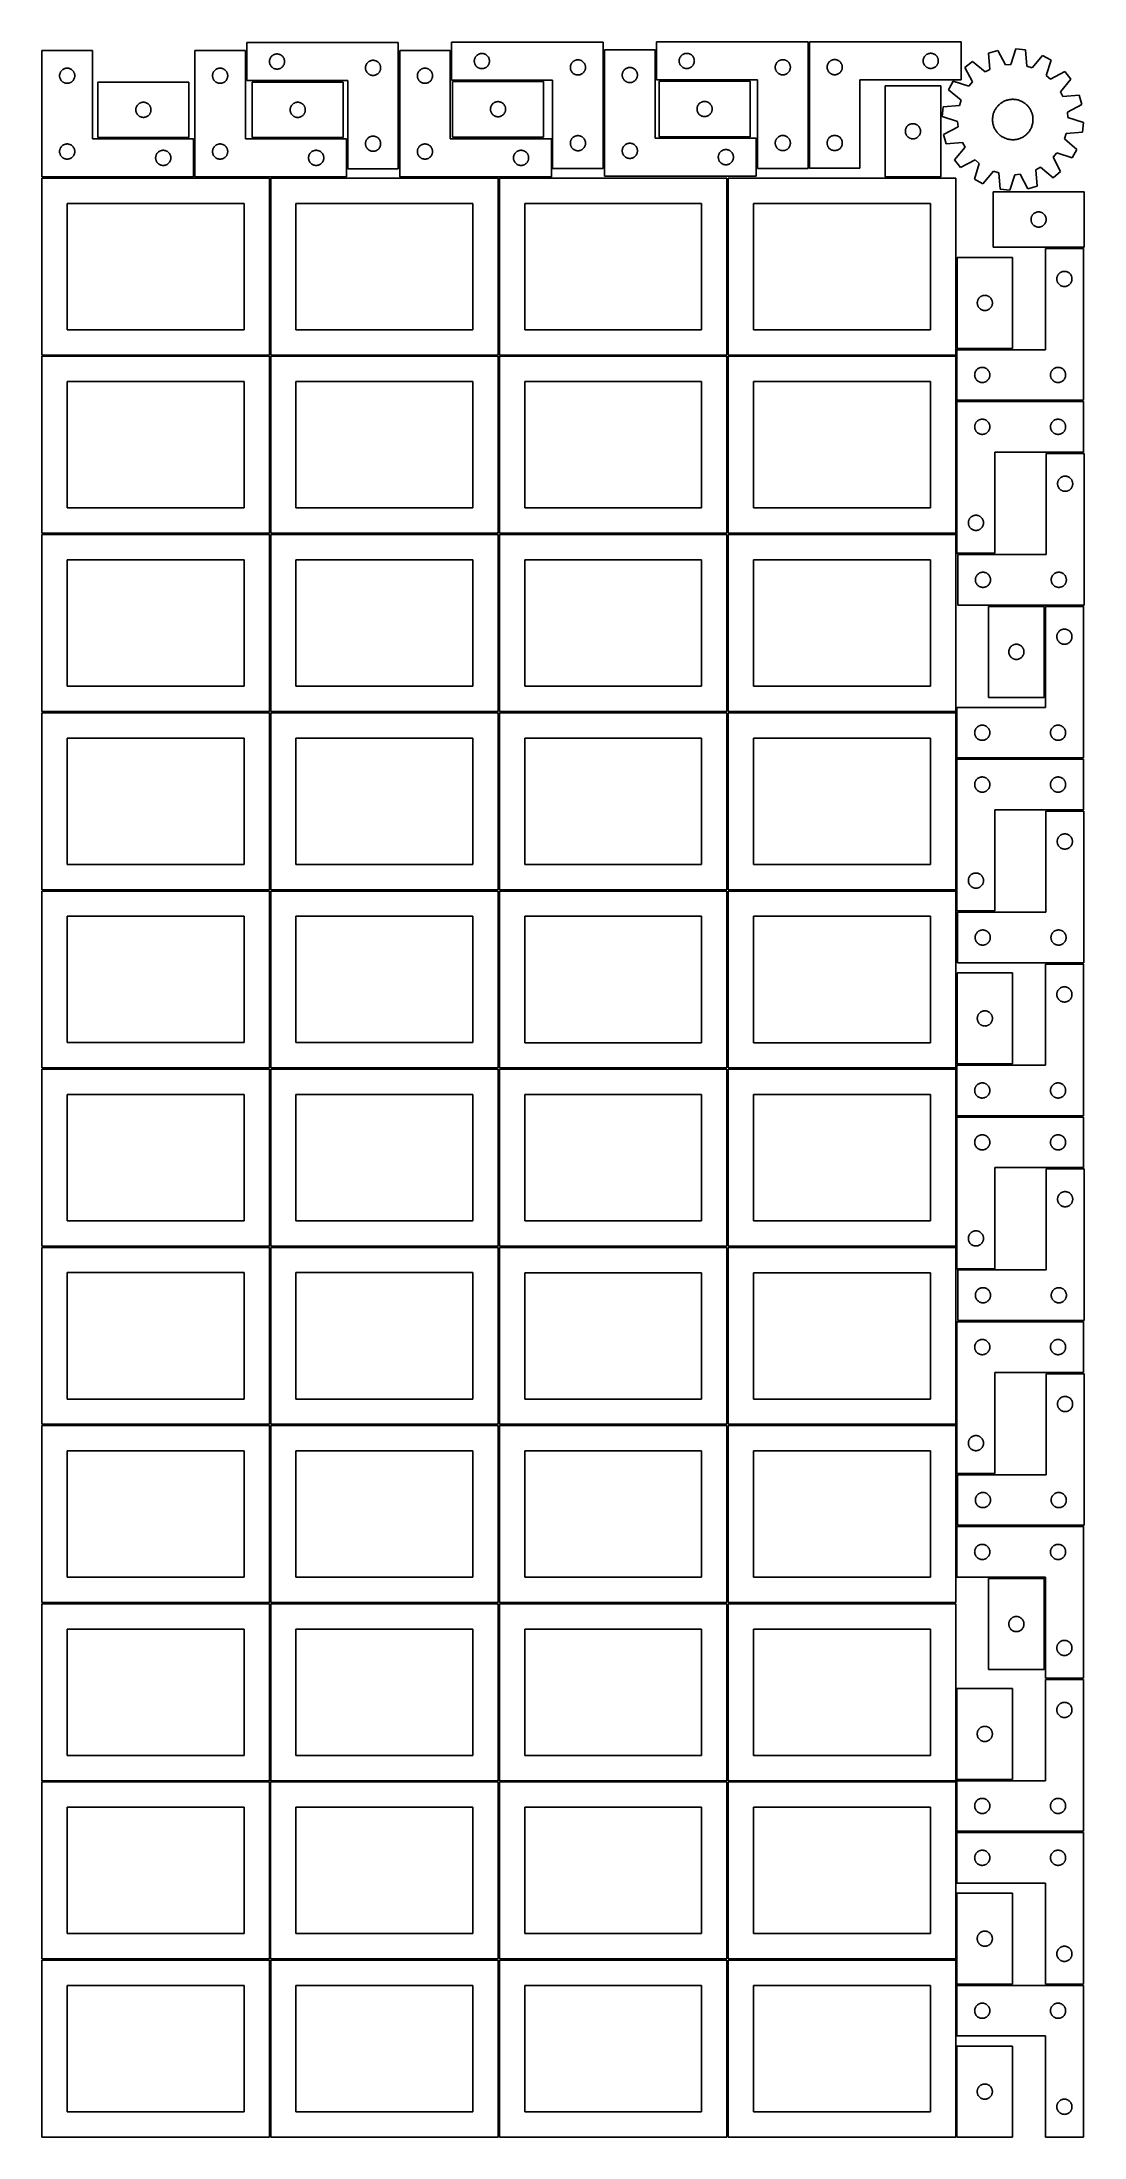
# Model space of a CAD drawing. Header units: millimetres. Extents: x 7 to 1243, y 7 to 2493.
import ezdxf

# ---------------------------------------------------------------- set-up
doc = ezdxf.new("R2010")
doc.units = ezdxf.units.MM
doc.layers.add('COMMON', color=5, linetype='CONTINUOUS', true_color=0x0000ff)
doc.layers.add('CUT', color=7, linetype='CONTINUOUS', true_color=0x000000)

msp = doc.modelspace()

# ---------------------------------------------------------------- linework, layer by layer
at = {"layer": 'COMMON'}
for p, q in [((277.291899, 1908.562903), (277.291899, 1698.688751)), ((6.541899, 1697.812902), (276.541899, 1697.812902)), ((277.291899, 1697.062902), (277.291899, 1487.062902)), ((820.333739, 1697.041937), (820.333739, 1487.041937)), ((6.541899, 1486.312901), (276.541899, 1486.312901)), ((277.291899, 1485.562901), (277.291899, 1275.562901)), ((278.0419, 1486.312901), (548.0419, 1486.312901)), ((549.583739, 1486.291936), (819.583739, 1486.291936)), ((820.333739, 1485.541936), (820.333739, 1275.541936)), ((821.08374, 1486.291936), (1091.08374, 1486.291936)), ((6.541899, 1274.8129), (276.541899, 1274.8129)), ((277.291899, 1274.0629), (277.291899, 1064.0629)), ((278.0419, 1274.8129), (548.0419, 1274.8129)), ((549.583739, 1274.791935), (819.583739, 1274.791935)), ((820.333739, 1274.041935), (820.333739, 1064.041935)), ((821.08374, 1274.791935), (1091.08374, 1274.791935)), ((6.541899, 1063.312899), (276.541899, 1063.312899)), ((277.291899, 1062.562899), (277.291899, 852.562899)), ((278.0419, 1063.312899), (548.0419, 1063.312899)), ((549.583739, 1063.291934), (819.583739, 1063.291934)), ((820.333739, 1062.541934), (820.333739, 852.541934)), ((821.08374, 1063.291934), (1091.08374, 1063.291934)), ((6.541899, 851.812898), (276.541899, 851.812898)), ((277.291899, 851.062898), (277.291899, 641.062898)), ((278.0419, 851.812898), (548.0419, 851.812898)), ((549.583739, 851.791933), (819.583739, 851.791933)), ((820.333739, 851.041933), (820.333739, 641.041933)), ((821.08374, 851.791933), (1091.08374, 851.791933)), ((276.541899, 640.312898), (6.541899, 640.312898)), ((277.291899, 639.562897), (277.291899, 429.562897)), ((548.0419, 640.312898), (278.0419, 640.312898)), ((549.583739, 640.291932), (819.583739, 640.291932)), ((820.333739, 639.541932), (820.333739, 429.541932)), ((821.08374, 640.291932), (1091.08374, 640.291932)), ((6.541899, 428.812896), (276.520965, 428.812896)), ((277.270965, 428.062896), (277.270965, 218.062896)), ((278.0419, 428.812896), (548.020966, 428.812896)), ((819.583739, 428.791932), (549.583739, 428.791932)), ((820.333739, 428.041931), (820.333739, 218.041931)), ((1091.08374, 428.791932), (821.08374, 428.791932)), ((549.583739, 217.29193), (819.562896, 217.29193)), ((820.312896, 216.54193), (820.312896, 6.54193)), ((821.08374, 217.29193), (1091.062897, 217.29193))]:
    msp.add_line(p, q, dxfattribs=at)
at = {"layer": 'CUT'}
for p, q in [((429.559963, 2492.591343), (249.559963, 2492.591343)), ((249.559963, 2492.591343), (249.559963, 2447.591343)), ((429.559963, 2342.591343), (429.559963, 2492.591343)), ((672.727932, 2493.163121), (492.727932, 2493.163121)), ((492.727932, 2493.163121), (492.727932, 2448.163121)), ((672.727932, 2343.163121), (672.727932, 2493.163121)), ((915.884853, 2493.289586), (735.884853, 2493.289586)), ((735.884853, 2493.289586), (735.884853, 2448.289586)), ((915.884853, 2343.289586), (915.884853, 2493.289586)), ((917.454343, 2493.394318), (1097.454343, 2493.394318)), ((917.454343, 2343.394318), (917.454343, 2493.394318)), ((1097.454343, 2493.394318), (1097.454343, 2448.394318)), ((66.520965, 2483.251496), (6.520965, 2483.251496)), ((6.520965, 2483.251496), (6.520965, 2333.251496)), ((34.191593, 2461.944829), (34.765152, 2462.078564)), ((34.765152, 2462.078564), (35.346229, 2462.1745)), ((35.346229, 2462.1745), (35.932336, 2462.232227)), ((35.932336, 2462.232227), (36.520965, 2462.251496)), ((36.520965, 2462.251496), (37.109593, 2462.232227)), ((37.109593, 2462.232227), (37.6957, 2462.1745)), ((37.6957, 2462.1745), (38.276778, 2462.078564)), ((38.276778, 2462.078564), (38.850336, 2461.944829)), ((66.520965, 2378.251496), (66.520965, 2483.251496)), ((248.041961, 2483.251496), (188.041961, 2483.251496)), ((188.041961, 2483.251496), (188.041961, 2333.251496)), ((215.712589, 2461.944829), (216.286148, 2462.078564)), ((216.286148, 2462.078564), (216.867225, 2462.1745)), ((216.867225, 2462.1745), (217.453333, 2462.232227)), ((217.453333, 2462.232227), (218.041961, 2462.251496)), ((218.041961, 2462.251496), (218.630589, 2462.232227)), ((218.630589, 2462.232227), (219.216696, 2462.1745)), ((219.216696, 2462.1745), (219.797774, 2462.078564)), ((219.797774, 2462.078564), (220.371332, 2461.944829)), ((248.041961, 2378.251496), (248.041961, 2483.251496)), ((276.559963, 2470.091343), (276.579233, 2470.679972)), ((276.579233, 2469.502715), (276.559963, 2470.091343)), ((276.579233, 2470.679972), (276.636959, 2471.266079)), ((276.636959, 2468.916608), (276.579233, 2469.502715)), ((276.636959, 2471.266079), (276.732895, 2471.847156)), ((276.732895, 2468.335531), (276.636959, 2468.916608)), ((276.732895, 2471.847156), (276.866631, 2472.420715)), ((276.866631, 2467.761972), (276.732895, 2468.335531)), ((276.866631, 2472.420715), (277.037592, 2472.984299)), ((277.037592, 2467.198388), (276.866631, 2467.761972)), ((277.037592, 2472.984299), (277.245047, 2473.535494)), ((277.245047, 2466.647193), (277.037592, 2467.198388)), ((277.245047, 2473.535494), (277.488108, 2474.071942)), ((277.488108, 2466.110745), (277.245047, 2466.647193)), ((277.488108, 2474.071942), (277.765734, 2474.591343)), ((277.765734, 2465.591343), (277.488108, 2466.110745)), ((277.765734, 2474.591343), (278.076737, 2475.091476)), ((278.076737, 2465.091211), (277.765734, 2465.591343)), ((278.076737, 2475.091476), (278.419783, 2475.570196)), ((278.419783, 2464.612491), (278.076737, 2465.091211)), ((278.419783, 2475.570196), (278.793405, 2476.025456)), ((278.793405, 2464.157231), (278.419783, 2464.612491)), ((278.793405, 2476.025456), (279.196002, 2476.455305)), ((279.196002, 2463.727382), (278.793405, 2464.157231)), ((279.196002, 2476.455305), (279.625851, 2476.857902)), ((279.625851, 2463.324785), (279.196002, 2463.727382)), ((279.625851, 2476.857902), (280.08111, 2477.231524)), ((280.08111, 2462.951163), (279.625851, 2463.324785)), ((280.08111, 2477.231524), (280.559831, 2477.57457)), ((280.559831, 2462.608117), (280.08111, 2462.951163)), ((280.559831, 2477.57457), (281.059963, 2477.885572)), ((281.059963, 2462.297115), (280.559831, 2462.608117)), ((281.059963, 2477.885572), (281.579365, 2478.163198)), ((281.579365, 2462.019489), (281.059963, 2462.297115)), ((281.579365, 2478.163198), (282.115812, 2478.406259)), ((282.115812, 2461.776428), (281.579365, 2462.019489)), ((282.115812, 2478.406259), (282.667008, 2478.613715)), ((282.667008, 2478.613715), (283.230592, 2478.784676)), ((283.230592, 2478.784676), (283.80415, 2478.918411)), ((283.80415, 2478.918411), (284.385227, 2479.014347)), ((284.385227, 2479.014347), (284.971335, 2479.072074)), ((284.971335, 2479.072074), (285.559963, 2479.091343)), ((285.559963, 2479.091343), (286.148591, 2479.072074)), ((286.148591, 2479.072074), (286.734699, 2479.014347)), ((286.734699, 2479.014347), (287.315776, 2478.918411)), ((287.315776, 2478.918411), (287.889334, 2478.784676)), ((287.889334, 2478.784676), (288.452918, 2478.613715)), ((288.452918, 2478.613715), (289.004114, 2478.406259)), ((289.004114, 2478.406259), (289.540561, 2478.163198)), ((289.540561, 2462.019489), (289.004114, 2461.776428)), ((289.540561, 2478.163198), (290.059963, 2477.885572)), ((290.059963, 2462.297115), (289.540561, 2462.019489)), ((290.059963, 2477.885572), (290.560095, 2477.57457)), ((290.560095, 2462.608117), (290.059963, 2462.297115)), ((290.560095, 2477.57457), (291.038816, 2477.231524)), ((291.038816, 2462.951163), (290.560095, 2462.608117)), ((291.038816, 2477.231524), (291.494075, 2476.857902)), ((291.494075, 2463.324785), (291.038816, 2462.951163)), ((291.494075, 2476.857902), (291.923924, 2476.455305)), ((291.923924, 2463.727382), (291.494075, 2463.324785)), ((291.923924, 2476.455305), (292.326521, 2476.025456)), ((292.326521, 2464.157231), (291.923924, 2463.727382)), ((292.326521, 2476.025456), (292.700143, 2475.570196)), ((292.700143, 2464.612491), (292.326521, 2464.157231)), ((292.700143, 2475.570196), (293.04319, 2475.091476)), ((293.04319, 2465.091211), (292.700143, 2464.612491)), ((293.04319, 2475.091476), (293.354192, 2474.591343)), ((293.354192, 2465.591343), (293.04319, 2465.091211)), ((293.354192, 2474.591343), (293.631818, 2474.071942)), ((293.631818, 2466.110745), (293.354192, 2465.591343)), ((293.631818, 2474.071942), (293.874879, 2473.535494)), ((293.874879, 2466.647193), (293.631818, 2466.110745)), ((293.874879, 2473.535494), (294.082334, 2472.984299)), ((294.082334, 2467.198388), (293.874879, 2466.647193)), ((294.082334, 2472.984299), (294.253295, 2472.420715)), ((294.253295, 2467.761972), (294.082334, 2467.198388)), ((294.253295, 2472.420715), (294.387031, 2471.847156)), ((294.387031, 2468.335531), (294.253295, 2467.761972)), ((294.387031, 2471.847156), (294.482967, 2471.266079)), ((294.482967, 2468.916608), (294.387031, 2468.335531)), ((294.482967, 2471.266079), (294.540693, 2470.679972)), ((294.540693, 2469.502715), (294.482967, 2468.916608)), ((294.540693, 2470.679972), (294.559963, 2470.091343)), ((294.559963, 2470.091343), (294.540693, 2469.502715)), ((390.559963, 2462.591343), (390.579233, 2463.179972)), ((390.579233, 2462.002715), (390.559963, 2462.591343)), ((390.579233, 2463.179972), (390.636959, 2463.766079)), ((390.636959, 2463.766079), (390.732895, 2464.347156)), ((390.732895, 2464.347156), (390.866631, 2464.920715)), ((390.866631, 2464.920715), (391.037592, 2465.484299)), ((391.037592, 2465.484299), (391.245047, 2466.035494)), ((391.245047, 2466.035494), (391.488108, 2466.571942)), ((391.488108, 2466.571942), (391.765734, 2467.091343)), ((391.765734, 2467.091343), (392.076737, 2467.591476)), ((392.076737, 2467.591476), (392.419783, 2468.070196)), ((392.419783, 2468.070196), (392.793405, 2468.525456)), ((392.793405, 2468.525456), (393.196002, 2468.955305)), ((393.196002, 2468.955305), (393.625851, 2469.357902)), ((393.625851, 2469.357902), (394.08111, 2469.731524)), ((394.08111, 2469.731524), (394.559831, 2470.07457)), ((394.559831, 2470.07457), (395.059963, 2470.385572)), ((395.059963, 2470.385572), (395.579365, 2470.663198)), ((395.579365, 2470.663198), (396.115812, 2470.906259)), ((396.115812, 2470.906259), (396.667008, 2471.113715)), ((396.667008, 2471.113715), (397.230592, 2471.284676)), ((397.230592, 2471.284676), (397.80415, 2471.418411)), ((397.80415, 2471.418411), (398.385227, 2471.514347)), ((398.385227, 2471.514347), (398.971335, 2471.572074)), ((398.971335, 2471.572074), (399.559963, 2471.591343)), ((399.559963, 2471.591343), (400.148591, 2471.572074)), ((400.148591, 2471.572074), (400.734699, 2471.514347)), ((400.734699, 2471.514347), (401.315776, 2471.418411)), ((401.315776, 2471.418411), (401.889334, 2471.284676)), ((401.889334, 2471.284676), (402.452918, 2471.113715)), ((402.452918, 2471.113715), (403.004114, 2470.906259)), ((403.004114, 2470.906259), (403.540561, 2470.663198)), ((403.540561, 2470.663198), (404.059963, 2470.385572)), ((404.059963, 2470.385572), (404.560095, 2470.07457)), ((404.560095, 2470.07457), (405.038816, 2469.731524)), ((405.038816, 2469.731524), (405.494075, 2469.357902)), ((405.494075, 2469.357902), (405.923924, 2468.955305)), ((405.923924, 2468.955305), (406.326521, 2468.525456)), ((406.326521, 2468.525456), (406.700143, 2468.070196)), ((406.700143, 2468.070196), (407.04319, 2467.591476)), ((407.04319, 2467.591476), (407.354192, 2467.091343)), ((407.354192, 2467.091343), (407.631818, 2466.571942)), ((407.631818, 2466.571942), (407.874879, 2466.035494)), ((407.874879, 2466.035494), (408.082334, 2465.484299)), ((408.082334, 2465.484299), (408.253295, 2464.920715)), ((408.253295, 2464.920715), (408.387031, 2464.347156)), ((408.387031, 2464.347156), (408.482967, 2463.766079)), ((408.482967, 2463.766079), (408.540693, 2463.179972)), ((408.540693, 2463.179972), (408.559963, 2462.591343)), ((408.559963, 2462.591343), (408.540693, 2462.002715)), ((491.20169, 2483.251496), (431.20169, 2483.251496)), ((431.20169, 2483.251496), (431.20169, 2333.251496)), ((458.872318, 2461.944829), (459.445877, 2462.078564)), ((459.445877, 2462.078564), (460.026954, 2462.1745)), ((460.026954, 2462.1745), (460.613062, 2462.232227)), ((460.613062, 2462.232227), (461.20169, 2462.251496)), ((461.20169, 2462.251496), (461.790318, 2462.232227)), ((461.790318, 2462.232227), (462.376425, 2462.1745)), ((462.376425, 2462.1745), (462.957503, 2462.078564)), ((462.957503, 2462.078564), (463.531061, 2461.944829)), ((491.20169, 2378.251496), (491.20169, 2483.251496)), ((519.727932, 2470.663121), (519.747201, 2471.251749)), ((519.747201, 2470.074493), (519.727932, 2470.663121)), ((519.747201, 2471.251749), (519.804928, 2471.837857)), ((519.804928, 2469.488385), (519.747201, 2470.074493)), ((519.804928, 2471.837857), (519.900864, 2472.418934)), ((519.900864, 2468.907308), (519.804928, 2469.488385)), ((519.900864, 2472.418934), (520.034599, 2472.992492)), ((520.034599, 2468.333749), (519.900864, 2468.907308)), ((520.034599, 2472.992492), (520.205561, 2473.556076)), ((520.205561, 2467.770166), (520.034599, 2468.333749)), ((520.205561, 2473.556076), (520.413016, 2474.107272)), ((520.413016, 2467.21897), (520.205561, 2467.770166)), ((520.413016, 2474.107272), (520.656077, 2474.643719)), ((520.656077, 2466.682523), (520.413016, 2467.21897)), ((520.656077, 2474.643719), (520.933703, 2475.163121)), ((520.933703, 2466.163121), (520.656077, 2466.682523)), ((520.933703, 2475.163121), (521.244705, 2475.663253)), ((521.244705, 2465.662989), (520.933703, 2466.163121)), ((521.244705, 2475.663253), (521.587752, 2476.141974)), ((521.587752, 2465.184268), (521.244705, 2465.662989)), ((521.587752, 2476.141974), (521.961374, 2476.597233)), ((521.961374, 2464.729009), (521.587752, 2465.184268)), ((521.961374, 2476.597233), (522.363971, 2477.027082)), ((522.363971, 2464.29916), (521.961374, 2464.729009)), ((522.363971, 2477.027082), (522.793819, 2477.429679)), ((522.793819, 2463.896563), (522.363971, 2464.29916)), ((522.793819, 2477.429679), (523.249079, 2477.803301)), ((523.249079, 2463.522941), (522.793819, 2463.896563)), ((523.249079, 2477.803301), (523.7278, 2478.146347)), ((523.7278, 2463.179894), (523.249079, 2463.522941)), ((523.7278, 2478.146347), (524.227932, 2478.457349)), ((524.227932, 2462.868892), (523.7278, 2463.179894)), ((524.227932, 2478.457349), (524.747334, 2478.734976)), ((524.747334, 2462.591266), (524.227932, 2462.868892)), ((524.747334, 2478.734976), (525.283781, 2478.978037)), ((525.283781, 2462.348205), (524.747334, 2462.591266)), ((525.283781, 2478.978037), (525.834977, 2479.185492)), ((525.834977, 2462.14075), (525.283781, 2462.348205)), ((525.834977, 2479.185492), (526.39856, 2479.356453)), ((526.39856, 2461.969788), (525.834977, 2462.14075)), ((526.39856, 2479.356453), (526.972119, 2479.490188)), ((526.972119, 2479.490188), (527.553196, 2479.586125)), ((527.553196, 2479.586125), (528.139304, 2479.643851)), ((528.139304, 2479.643851), (528.727932, 2479.663121)), ((528.727932, 2479.663121), (529.31656, 2479.643851)), ((529.31656, 2479.643851), (529.902668, 2479.586125)), ((529.902668, 2479.586125), (530.483745, 2479.490188)), ((530.483745, 2479.490188), (531.057303, 2479.356453)), ((531.057303, 2479.356453), (531.620887, 2479.185492)), ((531.620887, 2462.14075), (531.057303, 2461.969788)), ((531.620887, 2479.185492), (532.172083, 2478.978037)), ((532.172083, 2462.348205), (531.620887, 2462.14075)), ((532.172083, 2478.978037), (532.70853, 2478.734976)), ((532.70853, 2462.591266), (532.172083, 2462.348205)), ((532.70853, 2478.734976), (533.227932, 2478.457349)), ((533.227932, 2462.868892), (532.70853, 2462.591266)), ((533.227932, 2478.457349), (533.728064, 2478.146347)), ((533.728064, 2463.179894), (533.227932, 2462.868892)), ((533.728064, 2478.146347), (534.206785, 2477.803301)), ((534.206785, 2463.522941), (533.728064, 2463.179894)), ((534.206785, 2477.803301), (534.662044, 2477.429679)), ((534.662044, 2463.896563), (534.206785, 2463.522941)), ((534.662044, 2477.429679), (535.091893, 2477.027082)), ((535.091893, 2464.29916), (534.662044, 2463.896563)), ((535.091893, 2477.027082), (535.49449, 2476.597233)), ((535.49449, 2464.729009), (535.091893, 2464.29916)), ((535.49449, 2476.597233), (535.868112, 2476.141974)), ((535.868112, 2465.184268), (535.49449, 2464.729009)), ((535.868112, 2476.141974), (536.211158, 2475.663253)), ((536.211158, 2465.662989), (535.868112, 2465.184268)), ((536.211158, 2475.663253), (536.52216, 2475.163121)), ((536.52216, 2466.163121), (536.211158, 2465.662989)), ((536.52216, 2475.163121), (536.799786, 2474.643719)), ((536.799786, 2466.682523), (536.52216, 2466.163121)), ((536.799786, 2474.643719), (537.042848, 2474.107272)), ((537.042848, 2467.21897), (536.799786, 2466.682523)), ((537.042848, 2474.107272), (537.250303, 2473.556076)), ((537.250303, 2467.770166), (537.042848, 2467.21897)), ((537.250303, 2473.556076), (537.421264, 2472.992492)), ((537.421264, 2468.333749), (537.250303, 2467.770166)), ((537.421264, 2472.992492), (537.554999, 2472.418934)), ((537.554999, 2468.907308), (537.421264, 2468.333749)), ((537.554999, 2472.418934), (537.650936, 2471.837857)), ((537.650936, 2469.488385), (537.554999, 2468.907308)), ((537.650936, 2471.837857), (537.708662, 2471.251749)), ((537.708662, 2470.074493), (537.650936, 2469.488385)), ((537.708662, 2471.251749), (537.727932, 2470.663121)), ((537.727932, 2470.663121), (537.708662, 2470.074493)), ((633.727932, 2463.163121), (633.747201, 2463.751749)), ((633.747201, 2462.574493), (633.727932, 2463.163121)), ((633.747201, 2463.751749), (633.804928, 2464.337857)), ((633.804928, 2461.988385), (633.747201, 2462.574493)), ((633.804928, 2464.337857), (633.900864, 2464.918934)), ((633.900864, 2464.918934), (634.034599, 2465.492492)), ((634.034599, 2465.492492), (634.205561, 2466.056076)), ((634.205561, 2466.056076), (634.413016, 2466.607272)), ((634.413016, 2466.607272), (634.656077, 2467.143719)), ((634.656077, 2467.143719), (634.933703, 2467.663121)), ((634.933703, 2467.663121), (635.244705, 2468.163253)), ((635.244705, 2468.163253), (635.587752, 2468.641974)), ((635.587752, 2468.641974), (635.961374, 2469.097233)), ((635.961374, 2469.097233), (636.363971, 2469.527082)), ((636.363971, 2469.527082), (636.793819, 2469.929679)), ((636.793819, 2469.929679), (637.249079, 2470.303301)), ((637.249079, 2470.303301), (637.7278, 2470.646347)), ((637.7278, 2470.646347), (638.227932, 2470.957349)), ((638.227932, 2470.957349), (638.747334, 2471.234976)), ((638.747334, 2471.234976), (639.283781, 2471.478037)), ((639.283781, 2471.478037), (639.834977, 2471.685492)), ((639.834977, 2471.685492), (640.39856, 2471.856453)), ((640.39856, 2471.856453), (640.972119, 2471.990188)), ((640.972119, 2471.990188), (641.553196, 2472.086125)), ((641.553196, 2472.086125), (642.139304, 2472.143851)), ((642.139304, 2472.143851), (642.727932, 2472.163121)), ((642.727932, 2472.163121), (643.31656, 2472.143851)), ((643.31656, 2472.143851), (643.902668, 2472.086125)), ((643.902668, 2472.086125), (644.483745, 2471.990188)), ((644.483745, 2471.990188), (645.057303, 2471.856453)), ((645.057303, 2471.856453), (645.620887, 2471.685492)), ((645.620887, 2471.685492), (646.172083, 2471.478037)), ((646.172083, 2471.478037), (646.70853, 2471.234976)), ((646.70853, 2471.234976), (647.227932, 2470.957349)), ((647.227932, 2470.957349), (647.728064, 2470.646347)), ((647.728064, 2470.646347), (648.206785, 2470.303301)), ((648.206785, 2470.303301), (648.662044, 2469.929679)), ((648.662044, 2469.929679), (649.091893, 2469.527082)), ((649.091893, 2469.527082), (649.49449, 2469.097233)), ((649.49449, 2469.097233), (649.868112, 2468.641974)), ((649.868112, 2468.641974), (650.211158, 2468.163253)), ((650.211158, 2468.163253), (650.52216, 2467.663121)), ((650.52216, 2467.663121), (650.799786, 2467.143719)), ((650.799786, 2467.143719), (651.042848, 2466.607272)), ((651.042848, 2466.607272), (651.250303, 2466.056076)), ((651.250303, 2466.056076), (651.421264, 2465.492492)), ((651.421264, 2465.492492), (651.554999, 2464.918934)), ((651.554999, 2464.918934), (651.650936, 2464.337857)), ((651.650936, 2464.337857), (651.708662, 2463.751749)), ((651.708662, 2462.574493), (651.650936, 2461.988385)), ((651.708662, 2463.751749), (651.727932, 2463.163121)), ((651.727932, 2463.163121), (651.708662, 2462.574493)), ((734.32788, 2484.089875), (674.32788, 2484.089875)), ((674.32788, 2484.089875), (674.32788, 2334.089875)), ((699.82788, 2461.884104), (700.347282, 2462.16173)), ((700.347282, 2462.16173), (700.883729, 2462.404791)), ((700.883729, 2462.404791), (701.434925, 2462.612246)), ((701.434925, 2462.612246), (701.998509, 2462.783208)), ((701.998509, 2462.783208), (702.572067, 2462.916943)), ((702.572067, 2462.916943), (703.153144, 2463.012879)), ((703.153144, 2463.012879), (703.739252, 2463.070605)), ((703.739252, 2463.070605), (704.32788, 2463.089875)), ((704.32788, 2463.089875), (704.916508, 2463.070605)), ((704.916508, 2463.070605), (705.502616, 2463.012879)), ((705.502616, 2463.012879), (706.083693, 2462.916943)), ((706.083693, 2462.916943), (706.657251, 2462.783208)), ((706.657251, 2462.783208), (707.220835, 2462.612246)), ((707.220835, 2462.612246), (707.772031, 2462.404791)), ((707.772031, 2462.404791), (708.308478, 2462.16173)), ((708.308478, 2462.16173), (708.82788, 2461.884104)), ((734.32788, 2379.089875), (734.32788, 2484.089875)), ((762.884853, 2470.789586), (762.904123, 2471.378214)), ((762.904123, 2470.200958), (762.884853, 2470.789586)), ((762.904123, 2471.378214), (762.961849, 2471.964321)), ((762.961849, 2469.61485), (762.904123, 2470.200958)), ((762.961849, 2471.964321), (763.057786, 2472.545399)), ((763.057786, 2469.033773), (762.961849, 2469.61485)), ((763.057786, 2472.545399), (763.191521, 2473.118957)), ((763.191521, 2468.460214), (763.057786, 2469.033773)), ((763.191521, 2473.118957), (763.362482, 2473.682541)), ((763.362482, 2467.89663), (763.191521, 2468.460214)), ((763.362482, 2473.682541), (763.569937, 2474.233737)), ((763.569937, 2467.345435), (763.362482, 2467.89663)), ((763.569937, 2474.233737), (763.812998, 2474.770184)), ((763.812998, 2466.808987), (763.569937, 2467.345435)), ((763.812998, 2474.770184), (764.090625, 2475.289586)), ((764.090625, 2466.289586), (763.812998, 2466.808987)), ((764.090625, 2475.289586), (764.401627, 2475.789718)), ((764.401627, 2465.789454), (764.090625, 2466.289586)), ((764.401627, 2475.789718), (764.744673, 2476.268439)), ((764.744673, 2465.310733), (764.401627, 2465.789454)), ((764.744673, 2476.268439), (765.118295, 2476.723698)), ((765.118295, 2464.855473), (764.744673, 2465.310733)), ((765.118295, 2476.723698), (765.520892, 2477.153547)), ((765.520892, 2464.425625), (765.118295, 2464.855473)), ((765.520892, 2477.153547), (765.950741, 2477.556144)), ((765.950741, 2464.023027), (765.520892, 2464.425625)), ((765.950741, 2477.556144), (766.406, 2477.929766)), ((766.406, 2463.649406), (765.950741, 2464.023027)), ((766.406, 2477.929766), (766.884721, 2478.272812)), ((766.884721, 2463.306359), (766.406, 2463.649406)), ((766.884721, 2478.272812), (767.384853, 2478.583814)), ((767.384853, 2462.995357), (766.884721, 2463.306359)), ((767.384853, 2478.583814), (767.904255, 2478.86144)), ((767.904255, 2462.717731), (767.384853, 2462.995357)), ((767.904255, 2478.86144), (768.440702, 2479.104501)), ((768.440702, 2462.47467), (767.904255, 2462.717731)), ((768.440702, 2479.104501), (768.991898, 2479.311957)), ((768.991898, 2462.267215), (768.440702, 2462.47467)), ((768.991898, 2479.311957), (769.555482, 2479.482918)), ((769.555482, 2462.096253), (768.991898, 2462.267215)), ((769.555482, 2479.482918), (770.12904, 2479.616653)), ((770.12904, 2461.962518), (769.555482, 2462.096253)), ((770.12904, 2479.616653), (770.710117, 2479.712589)), ((770.710117, 2479.712589), (771.296225, 2479.770316)), ((771.296225, 2479.770316), (771.884853, 2479.789586)), ((771.884853, 2479.789586), (772.473481, 2479.770316)), ((772.473481, 2479.770316), (773.059589, 2479.712589)), ((773.059589, 2479.712589), (773.640666, 2479.616653)), ((773.640666, 2479.616653), (774.214225, 2479.482918)), ((774.214225, 2462.096253), (773.640666, 2461.962518)), ((774.214225, 2479.482918), (774.777808, 2479.311957)), ((774.777808, 2462.267215), (774.214225, 2462.096253)), ((774.777808, 2479.311957), (775.329004, 2479.104501)), ((775.329004, 2462.47467), (774.777808, 2462.267215)), ((775.329004, 2479.104501), (775.865451, 2478.86144)), ((775.865451, 2462.717731), (775.329004, 2462.47467)), ((775.865451, 2478.86144), (776.384853, 2478.583814)), ((776.384853, 2462.995357), (775.865451, 2462.717731)), ((776.384853, 2478.583814), (776.884985, 2478.272812)), ((776.884985, 2463.306359), (776.384853, 2462.995357)), ((776.884985, 2478.272812), (777.363706, 2477.929766)), ((777.363706, 2463.649406), (776.884985, 2463.306359)), ((777.363706, 2477.929766), (777.818965, 2477.556144)), ((777.818965, 2464.023027), (777.363706, 2463.649406)), ((777.818965, 2477.556144), (778.248814, 2477.153547)), ((778.248814, 2464.425625), (777.818965, 2464.023027)), ((778.248814, 2477.153547), (778.651411, 2476.723698)), ((778.651411, 2464.855473), (778.248814, 2464.425625)), ((778.651411, 2476.723698), (779.025033, 2476.268439)), ((779.025033, 2465.310733), (778.651411, 2464.855473)), ((779.025033, 2476.268439), (779.36808, 2475.789718)), ((779.36808, 2465.789454), (779.025033, 2465.310733)), ((779.36808, 2475.789718), (779.679082, 2475.289586)), ((779.679082, 2466.289586), (779.36808, 2465.789454)), ((779.679082, 2475.289586), (779.956708, 2474.770184)), ((779.956708, 2466.808987), (779.679082, 2466.289586)), ((779.956708, 2474.770184), (780.199769, 2474.233737)), ((780.199769, 2467.345435), (779.956708, 2466.808987)), ((780.199769, 2474.233737), (780.407224, 2473.682541)), ((780.407224, 2467.89663), (780.199769, 2467.345435)), ((780.407224, 2473.682541), (780.578186, 2473.118957)), ((780.578186, 2468.460214), (780.407224, 2467.89663)), ((780.578186, 2473.118957), (780.711921, 2472.545399)), ((780.711921, 2469.033773), (780.578186, 2468.460214)), ((780.711921, 2472.545399), (780.807857, 2471.964321)), ((780.807857, 2469.61485), (780.711921, 2469.033773)), ((780.807857, 2471.964321), (780.865583, 2471.378214)), ((780.865583, 2470.200958), (780.807857, 2469.61485)), ((780.865583, 2471.378214), (780.884853, 2470.789586)), ((780.884853, 2470.789586), (780.865583, 2470.200958)), ((876.884853, 2463.289586), (876.904123, 2463.878214)), ((876.904123, 2462.700958), (876.884853, 2463.289586)), ((876.904123, 2463.878214), (876.961849, 2464.464321)), ((876.961849, 2462.11485), (876.904123, 2462.700958)), ((876.961849, 2464.464321), (877.057786, 2465.045399)), ((877.057786, 2461.533773), (876.961849, 2462.11485)), ((877.057786, 2465.045399), (877.191521, 2465.618957)), ((877.191521, 2465.618957), (877.362482, 2466.182541)), ((877.362482, 2466.182541), (877.569937, 2466.733737)), ((877.569937, 2466.733737), (877.812998, 2467.270184)), ((877.812998, 2467.270184), (878.090625, 2467.789586)), ((878.090625, 2467.789586), (878.401627, 2468.289718)), ((878.401627, 2468.289718), (878.744673, 2468.768439)), ((878.744673, 2468.768439), (879.118295, 2469.223698)), ((879.118295, 2469.223698), (879.520892, 2469.653547)), ((879.520892, 2469.653547), (879.950741, 2470.056144)), ((879.950741, 2470.056144), (880.406, 2470.429766)), ((880.406, 2470.429766), (880.884721, 2470.772812)), ((880.884721, 2470.772812), (881.384853, 2471.083814)), ((881.384853, 2471.083814), (881.904255, 2471.36144)), ((881.904255, 2471.36144), (882.440702, 2471.604501)), ((882.440702, 2471.604501), (882.991898, 2471.811957)), ((882.991898, 2471.811957), (883.555482, 2471.982918)), ((883.555482, 2471.982918), (884.12904, 2472.116653)), ((884.12904, 2472.116653), (884.710117, 2472.212589)), ((884.710117, 2472.212589), (885.296225, 2472.270316)), ((885.296225, 2472.270316), (885.884853, 2472.289586)), ((885.884853, 2472.289586), (886.473481, 2472.270316)), ((886.473481, 2472.270316), (887.059589, 2472.212589)), ((887.059589, 2472.212589), (887.640666, 2472.116653)), ((887.640666, 2472.116653), (888.214225, 2471.982918)), ((888.214225, 2471.982918), (888.777808, 2471.811957)), ((888.777808, 2471.811957), (889.329004, 2471.604501)), ((889.329004, 2471.604501), (889.865451, 2471.36144)), ((889.865451, 2471.36144), (890.384853, 2471.083814)), ((890.384853, 2471.083814), (890.884985, 2470.772812)), ((890.884985, 2470.772812), (891.363706, 2470.429766)), ((891.363706, 2470.429766), (891.818965, 2470.056144)), ((891.818965, 2470.056144), (892.248814, 2469.653547)), ((892.248814, 2469.653547), (892.651411, 2469.223698)), ((892.651411, 2469.223698), (893.025033, 2468.768439)), ((893.025033, 2468.768439), (893.36808, 2468.289718)), ((893.36808, 2468.289718), (893.679082, 2467.789586)), ((893.679082, 2467.789586), (893.956708, 2467.270184)), ((893.956708, 2467.270184), (894.199769, 2466.733737)), ((894.199769, 2466.733737), (894.407224, 2466.182541)), ((894.407224, 2466.182541), (894.578186, 2465.618957)), ((894.578186, 2465.618957), (894.711921, 2465.045399)), ((894.711921, 2465.045399), (894.807857, 2464.464321)), ((894.807857, 2462.11485), (894.711921, 2461.533773)), ((894.807857, 2464.464321), (894.865583, 2463.878214)), ((894.865583, 2462.700958), (894.807857, 2462.11485)), ((894.865583, 2463.878214), (894.884853, 2463.289586)), ((894.884853, 2463.289586), (894.865583, 2462.700958)), ((938.473613, 2463.982947), (938.454343, 2463.394318)), ((938.454343, 2463.394318), (938.473613, 2462.80569)), ((938.53134, 2464.569054), (938.473613, 2463.982947)), ((938.473613, 2462.80569), (938.53134, 2462.219583)), ((938.627276, 2465.150131), (938.53134, 2464.569054)), ((938.53134, 2462.219583), (938.627276, 2461.638506)), ((938.761011, 2465.72369), (938.627276, 2465.150131)), ((938.931972, 2466.287274), (938.761011, 2465.72369)), ((939.139428, 2466.838469), (938.931972, 2466.287274)), ((939.382489, 2467.374917), (939.139428, 2466.838469)), ((939.660115, 2467.894318), (939.382489, 2467.374917)), ((939.971117, 2468.394451), (939.660115, 2467.894318)), ((940.314163, 2468.873171), (939.971117, 2468.394451)), ((940.687785, 2469.328431), (940.314163, 2468.873171)), ((941.090382, 2469.758279), (940.687785, 2469.328431)), ((941.520231, 2470.160877), (941.090382, 2469.758279)), ((941.975491, 2470.534499), (941.520231, 2470.160877)), ((942.454211, 2470.877545), (941.975491, 2470.534499)), ((942.954343, 2471.188547), (942.454211, 2470.877545)), ((943.473745, 2471.466173), (942.954343, 2471.188547)), ((944.010193, 2471.709234), (943.473745, 2471.466173)), ((944.561388, 2471.91669), (944.010193, 2471.709234)), ((945.124972, 2472.087651), (944.561388, 2471.91669)), ((945.698531, 2472.221386), (945.124972, 2472.087651)), ((946.279608, 2472.317322), (945.698531, 2472.221386)), ((946.865715, 2472.375049), (946.279608, 2472.317322)), ((947.454343, 2472.394318), (946.865715, 2472.375049)), ((948.042972, 2472.375049), (947.454343, 2472.394318)), ((948.629079, 2472.317322), (948.042972, 2472.375049)), ((949.210156, 2472.221386), (948.629079, 2472.317322)), ((949.783715, 2472.087651), (949.210156, 2472.221386)), ((950.347299, 2471.91669), (949.783715, 2472.087651)), ((950.898494, 2471.709234), (950.347299, 2471.91669)), ((951.434942, 2471.466173), (950.898494, 2471.709234)), ((951.954343, 2471.188547), (951.434942, 2471.466173)), ((952.454476, 2470.877545), (951.954343, 2471.188547)), ((952.933196, 2470.534499), (952.454476, 2470.877545)), ((953.388456, 2470.160877), (952.933196, 2470.534499)), ((953.818304, 2469.758279), (953.388456, 2470.160877)), ((954.220902, 2469.328431), (953.818304, 2469.758279)), ((954.594524, 2468.873171), (954.220902, 2469.328431)), ((954.93757, 2468.394451), (954.594524, 2468.873171)), ((955.248572, 2467.894318), (954.93757, 2468.394451)), ((955.526198, 2467.374917), (955.248572, 2467.894318)), ((955.769259, 2466.838469), (955.526198, 2467.374917)), ((955.976715, 2466.287274), (955.769259, 2466.838469)), ((956.147676, 2465.72369), (955.976715, 2466.287274)), ((956.281411, 2465.150131), (956.147676, 2465.72369)), ((956.377347, 2464.569054), (956.281411, 2465.150131)), ((956.281411, 2461.638506), (956.377347, 2462.219583)), ((956.435074, 2463.982947), (956.377347, 2464.569054)), ((956.377347, 2462.219583), (956.435074, 2462.80569)), ((956.454343, 2463.394318), (956.435074, 2463.982947)), ((956.435074, 2462.80569), (956.454343, 2463.394318)), ((1052.473613, 2471.482947), (1052.454343, 2470.894318)), ((1052.454343, 2470.894318), (1052.473613, 2470.30569)), ((1052.53134, 2472.069054), (1052.473613, 2471.482947)), ((1052.473613, 2470.30569), (1052.53134, 2469.719583)), ((1052.627276, 2472.650131), (1052.53134, 2472.069054)), ((1052.53134, 2469.719583), (1052.627276, 2469.138506)), ((1052.761011, 2473.22369), (1052.627276, 2472.650131)), ((1052.627276, 2469.138506), (1052.761011, 2468.564947)), ((1052.931972, 2473.787274), (1052.761011, 2473.22369)), ((1052.761011, 2468.564947), (1052.931972, 2468.001363)), ((1053.139428, 2474.338469), (1052.931972, 2473.787274)), ((1052.931972, 2468.001363), (1053.139428, 2467.450168)), ((1053.382489, 2474.874917), (1053.139428, 2474.338469)), ((1053.139428, 2467.450168), (1053.382489, 2466.91372)), ((1053.660115, 2475.394318), (1053.382489, 2474.874917)), ((1053.382489, 2466.91372), (1053.660115, 2466.394318)), ((1053.971117, 2475.894451), (1053.660115, 2475.394318)), ((1053.660115, 2466.394318), (1053.971117, 2465.894186)), ((1054.314163, 2476.373171), (1053.971117, 2475.894451)), ((1053.971117, 2465.894186), (1054.314163, 2465.415466)), ((1054.687785, 2476.828431), (1054.314163, 2476.373171)), ((1054.314163, 2465.415466), (1054.687785, 2464.960206)), ((1055.090382, 2477.258279), (1054.687785, 2476.828431)), ((1054.687785, 2464.960206), (1055.090382, 2464.530357)), ((1055.520231, 2477.660877), (1055.090382, 2477.258279)), ((1055.090382, 2464.530357), (1055.520231, 2464.12776)), ((1055.975491, 2478.034499), (1055.520231, 2477.660877)), ((1055.520231, 2464.12776), (1055.975491, 2463.754138)), ((1056.454211, 2478.377545), (1055.975491, 2478.034499)), ((1055.975491, 2463.754138), (1056.454211, 2463.411092)), ((1056.954343, 2478.688547), (1056.454211, 2478.377545)), ((1056.454211, 2463.411092), (1056.954343, 2463.10009)), ((1057.473745, 2478.966173), (1056.954343, 2478.688547)), ((1056.954343, 2463.10009), (1057.473745, 2462.822464)), ((1058.010193, 2479.209234), (1057.473745, 2478.966173)), ((1057.473745, 2462.822464), (1058.010193, 2462.579403)), ((1058.561388, 2479.41669), (1058.010193, 2479.209234)), ((1058.010193, 2462.579403), (1058.561388, 2462.371947)), ((1059.124972, 2479.587651), (1058.561388, 2479.41669)), ((1058.561388, 2462.371947), (1059.124972, 2462.200986)), ((1059.698531, 2479.721386), (1059.124972, 2479.587651)), ((1059.124972, 2462.200986), (1059.698531, 2462.067251)), ((1060.279608, 2479.817322), (1059.698531, 2479.721386)), ((1059.698531, 2462.067251), (1060.279608, 2461.971315)), ((1060.865715, 2479.875049), (1060.279608, 2479.817322)), ((1061.454343, 2479.894318), (1060.865715, 2479.875049)), ((1062.042972, 2479.875049), (1061.454343, 2479.894318)), ((1062.629079, 2479.817322), (1062.042972, 2479.875049)), ((1063.210156, 2479.721386), (1062.629079, 2479.817322)), ((1062.629079, 2461.971315), (1063.210156, 2462.067251)), ((1063.783715, 2479.587651), (1063.210156, 2479.721386)), ((1063.210156, 2462.067251), (1063.783715, 2462.200986)), ((1064.347299, 2479.41669), (1063.783715, 2479.587651)), ((1063.783715, 2462.200986), (1064.347299, 2462.371947)), ((1064.898494, 2479.209234), (1064.347299, 2479.41669)), ((1064.347299, 2462.371947), (1064.898494, 2462.579403)), ((1065.434942, 2478.966173), (1064.898494, 2479.209234)), ((1064.898494, 2462.579403), (1065.434942, 2462.822464)), ((1065.954343, 2478.688547), (1065.434942, 2478.966173)), ((1065.434942, 2462.822464), (1065.954343, 2463.10009)), ((1066.454476, 2478.377545), (1065.954343, 2478.688547)), ((1065.954343, 2463.10009), (1066.454476, 2463.411092)), ((1066.933196, 2478.034499), (1066.454476, 2478.377545)), ((1066.454476, 2463.411092), (1066.933196, 2463.754138)), ((1067.388456, 2477.660877), (1066.933196, 2478.034499)), ((1066.933196, 2463.754138), (1067.388456, 2464.12776)), ((1067.818304, 2477.258279), (1067.388456, 2477.660877)), ((1067.388456, 2464.12776), (1067.818304, 2464.530357)), ((1068.220902, 2476.828431), (1067.818304, 2477.258279)), ((1067.818304, 2464.530357), (1068.220902, 2464.960206)), ((1068.594524, 2476.373171), (1068.220902, 2476.828431)), ((1068.220902, 2464.960206), (1068.594524, 2465.415466)), ((1068.93757, 2475.894451), (1068.594524, 2476.373171)), ((1068.594524, 2465.415466), (1068.93757, 2465.894186)), ((1069.248572, 2475.394318), (1068.93757, 2475.894451)), ((1068.93757, 2465.894186), (1069.248572, 2466.394318)), ((1069.526198, 2474.874917), (1069.248572, 2475.394318)), ((1069.248572, 2466.394318), (1069.526198, 2466.91372)), ((1069.769259, 2474.338469), (1069.526198, 2474.874917)), ((1069.526198, 2466.91372), (1069.769259, 2467.450168)), ((1069.976715, 2473.787274), (1069.769259, 2474.338469)), ((1069.769259, 2467.450168), (1069.976715, 2468.001363)), ((1070.147676, 2473.22369), (1069.976715, 2473.787274)), ((1069.976715, 2468.001363), (1070.147676, 2468.564947)), ((1070.281411, 2472.650131), (1070.147676, 2473.22369)), ((1070.147676, 2468.564947), (1070.281411, 2469.138506)), ((1070.377347, 2472.069054), (1070.281411, 2472.650131)), ((1070.281411, 2469.138506), (1070.377347, 2469.719583)), ((1070.435074, 2471.482947), (1070.377347, 2472.069054)), ((1070.377347, 2469.719583), (1070.435074, 2470.30569)), ((1070.454343, 2470.894318), (1070.435074, 2471.482947)), ((1070.435074, 2470.30569), (1070.454343, 2470.894318)), ((1111.011962, 2470.309022), (1102.00109, 2463.105574)), ((1102.00109, 2463.105574), (1110.855528, 2445.870687)), ((1125.873998, 2457.876714), (1111.011962, 2470.309022)), ((1141.079715, 2483.352882), (1129.998115, 2480.146075)), ((1129.998115, 2480.146075), (1131.583043, 2460.834668)), ((1150.052807, 2466.179472), (1141.079715, 2483.352882)), ((1156.459237, 2466.727508), (1150.052807, 2466.179472)), ((1162.38511, 2485.175447), (1156.459237, 2466.727508)), ((1173.850365, 2483.897406), (1162.38511, 2485.175447)), ((1175.568442, 2464.59739), (1173.850365, 2483.897406)), ((1181.696936, 2462.652075), (1175.568442, 2464.59739)), ((1194.231449, 2477.428015), (1181.696936, 2462.652075)), ((1204.334879, 2471.859696), (1194.231449, 2477.428015)), ((1198.536378, 2453.371326), (1204.334879, 2471.859696)), ((27.520965, 2453.251496), (27.540234, 2453.840124)), ((27.540234, 2452.662868), (27.520965, 2453.251496)), ((27.540234, 2453.840124), (27.597961, 2454.426232)), ((27.597961, 2452.07676), (27.540234, 2452.662868)), ((27.597961, 2454.426232), (27.693897, 2455.007309)), ((27.693897, 2451.495683), (27.597961, 2452.07676)), ((27.693897, 2455.007309), (27.827632, 2455.580868)), ((27.827632, 2450.922125), (27.693897, 2451.495683)), ((27.827632, 2455.580868), (27.998593, 2456.144451)), ((27.998593, 2450.358541), (27.827632, 2450.922125)), ((27.998593, 2456.144451), (28.206049, 2456.695647)), ((28.206049, 2449.807345), (27.998593, 2450.358541)), ((28.206049, 2456.695647), (28.44911, 2457.232094)), ((28.44911, 2449.270898), (28.206049, 2449.807345)), ((28.44911, 2457.232094), (28.726736, 2457.751496)), ((28.726736, 2448.751496), (28.44911, 2449.270898)), ((28.726736, 2457.751496), (29.037738, 2458.251628)), ((29.037738, 2448.251364), (28.726736, 2448.751496)), ((29.037738, 2458.251628), (29.380785, 2458.730349)), ((29.380785, 2447.772643), (29.037738, 2448.251364)), ((29.380785, 2458.730349), (29.754406, 2459.185609)), ((29.754406, 2447.317384), (29.380785, 2447.772643)), ((29.754406, 2459.185609), (30.157004, 2459.615457)), ((30.157004, 2446.887535), (29.754406, 2447.317384)), ((30.157004, 2459.615457), (30.586852, 2460.018054)), ((30.586852, 2446.484938), (30.157004, 2446.887535)), ((30.586852, 2460.018054), (31.042112, 2460.391676)), ((31.042112, 2446.111316), (30.586852, 2446.484938)), ((31.042112, 2460.391676), (31.520833, 2460.734723)), ((31.520833, 2445.76827), (31.042112, 2446.111316)), ((31.520833, 2460.734723), (32.020965, 2461.045725)), ((32.020965, 2445.457268), (31.520833, 2445.76827)), ((32.020965, 2461.045725), (32.540366, 2461.323351)), ((32.540366, 2445.179642), (32.020965, 2445.457268)), ((32.540366, 2461.323351), (33.076814, 2461.566412)), ((33.076814, 2444.93658), (32.540366, 2445.179642)), ((33.076814, 2461.566412), (33.628009, 2461.773867)), ((33.628009, 2444.729125), (33.076814, 2444.93658)), ((33.628009, 2461.773867), (34.191593, 2461.944829)), ((34.191593, 2444.558164), (33.628009, 2444.729125)), ((34.765152, 2444.424429), (34.191593, 2444.558164)), ((35.346229, 2444.328492), (34.765152, 2444.424429)), ((35.932336, 2444.270766), (35.346229, 2444.328492)), ((36.520965, 2444.251496), (35.932336, 2444.270766)), ((37.109593, 2444.270766), (36.520965, 2444.251496)), ((37.6957, 2444.328492), (37.109593, 2444.270766)), ((38.276778, 2444.424429), (37.6957, 2444.328492)), ((38.850336, 2444.558164), (38.276778, 2444.424429)), ((38.850336, 2461.944829), (39.41392, 2461.773867)), ((39.41392, 2444.729125), (38.850336, 2444.558164)), ((39.41392, 2461.773867), (39.965116, 2461.566412)), ((39.965116, 2444.93658), (39.41392, 2444.729125)), ((39.965116, 2461.566412), (40.501563, 2461.323351)), ((40.501563, 2445.179642), (39.965116, 2444.93658)), ((40.501563, 2461.323351), (41.020965, 2461.045725)), ((41.020965, 2445.457268), (40.501563, 2445.179642)), ((41.020965, 2461.045725), (41.521097, 2460.734723)), ((41.521097, 2445.76827), (41.020965, 2445.457268)), ((41.521097, 2460.734723), (41.999817, 2460.391676)), ((41.999817, 2446.111316), (41.521097, 2445.76827)), ((41.999817, 2460.391676), (42.455077, 2460.018054)), ((42.455077, 2446.484938), (41.999817, 2446.111316)), ((42.455077, 2460.018054), (42.884926, 2459.615457)), ((42.884926, 2446.887535), (42.455077, 2446.484938)), ((42.884926, 2459.615457), (43.287523, 2459.185609)), ((43.287523, 2447.317384), (42.884926, 2446.887535)), ((43.287523, 2459.185609), (43.661145, 2458.730349)), ((43.661145, 2447.772643), (43.287523, 2447.317384)), ((43.661145, 2458.730349), (44.004191, 2458.251628)), ((44.004191, 2448.251364), (43.661145, 2447.772643)), ((44.004191, 2458.251628), (44.315193, 2457.751496)), ((44.315193, 2448.751496), (44.004191, 2448.251364)), ((44.315193, 2457.751496), (44.592819, 2457.232094)), ((44.592819, 2449.270898), (44.315193, 2448.751496)), ((44.592819, 2457.232094), (44.83588, 2456.695647)), ((44.83588, 2449.807345), (44.592819, 2449.270898)), ((44.83588, 2456.695647), (45.043336, 2456.144451)), ((45.043336, 2450.358541), (44.83588, 2449.807345)), ((45.043336, 2456.144451), (45.214297, 2455.580868)), ((45.214297, 2450.922125), (45.043336, 2450.358541)), ((45.214297, 2455.580868), (45.348032, 2455.007309)), ((45.348032, 2451.495683), (45.214297, 2450.922125)), ((45.348032, 2455.007309), (45.443968, 2454.426232)), ((45.443968, 2452.07676), (45.348032, 2451.495683)), ((45.443968, 2454.426232), (45.501695, 2453.840124)), ((45.501695, 2452.662868), (45.443968, 2452.07676)), ((45.501695, 2453.840124), (45.520965, 2453.251496)), ((45.520965, 2453.251496), (45.501695, 2452.662868)), ((180.978604, 2445.801548), (72.978604, 2445.801548)), ((72.978604, 2445.801548), (72.978604, 2379.801548)), ((180.978604, 2379.801548), (180.978604, 2445.801548)), ((209.041961, 2453.251496), (209.06123, 2453.840124)), ((209.06123, 2452.662868), (209.041961, 2453.251496)), ((209.06123, 2453.840124), (209.118957, 2454.426232)), ((209.118957, 2452.07676), (209.06123, 2452.662868)), ((209.118957, 2454.426232), (209.214893, 2455.007309)), ((209.214893, 2451.495683), (209.118957, 2452.07676)), ((209.214893, 2455.007309), (209.348628, 2455.580868)), ((209.348628, 2450.922125), (209.214893, 2451.495683)), ((209.348628, 2455.580868), (209.51959, 2456.144451)), ((209.51959, 2450.358541), (209.348628, 2450.922125)), ((209.51959, 2456.144451), (209.727045, 2456.695647)), ((209.727045, 2449.807345), (209.51959, 2450.358541)), ((209.727045, 2456.695647), (209.970106, 2457.232094)), ((209.970106, 2449.270898), (209.727045, 2449.807345)), ((209.970106, 2457.232094), (210.247732, 2457.751496)), ((210.247732, 2448.751496), (209.970106, 2449.270898)), ((210.247732, 2457.751496), (210.558734, 2458.251628)), ((210.558734, 2448.251364), (210.247732, 2448.751496)), ((210.558734, 2458.251628), (210.901781, 2458.730349)), ((210.901781, 2447.772643), (210.558734, 2448.251364)), ((210.901781, 2458.730349), (211.275402, 2459.185609)), ((211.275402, 2447.317384), (210.901781, 2447.772643)), ((211.275402, 2459.185609), (211.678, 2459.615457)), ((211.678, 2446.887535), (211.275402, 2447.317384)), ((211.678, 2459.615457), (212.107848, 2460.018054)), ((212.107848, 2446.484938), (211.678, 2446.887535)), ((212.107848, 2460.018054), (212.563108, 2460.391676)), ((212.563108, 2446.111316), (212.107848, 2446.484938)), ((212.563108, 2460.391676), (213.041829, 2460.734723)), ((213.041829, 2445.76827), (212.563108, 2446.111316)), ((213.041829, 2460.734723), (213.541961, 2461.045725)), ((213.541961, 2445.457268), (213.041829, 2445.76827)), ((213.541961, 2461.045725), (214.061363, 2461.323351)), ((214.061363, 2445.179642), (213.541961, 2445.457268)), ((214.061363, 2461.323351), (214.59781, 2461.566412)), ((214.59781, 2444.93658), (214.061363, 2445.179642)), ((214.59781, 2461.566412), (215.149006, 2461.773867)), ((215.149006, 2444.729125), (214.59781, 2444.93658)), ((215.149006, 2461.773867), (215.712589, 2461.944829)), ((215.712589, 2444.558164), (215.149006, 2444.729125)), ((216.286148, 2444.424429), (215.712589, 2444.558164)), ((216.867225, 2444.328492), (216.286148, 2444.424429)), ((217.453333, 2444.270766), (216.867225, 2444.328492)), ((218.041961, 2444.251496), (217.453333, 2444.270766)), ((218.630589, 2444.270766), (218.041961, 2444.251496)), ((219.216696, 2444.328492), (218.630589, 2444.270766)), ((219.797774, 2444.424429), (219.216696, 2444.328492)), ((220.371332, 2444.558164), (219.797774, 2444.424429)), ((220.371332, 2461.944829), (220.934916, 2461.773867)), ((220.934916, 2444.729125), (220.371332, 2444.558164)), ((220.934916, 2461.773867), (221.486112, 2461.566412)), ((221.486112, 2444.93658), (220.934916, 2444.729125)), ((221.486112, 2461.566412), (222.022559, 2461.323351)), ((222.022559, 2445.179642), (221.486112, 2444.93658)), ((222.022559, 2461.323351), (222.541961, 2461.045725)), ((222.541961, 2445.457268), (222.022559, 2445.179642)), ((222.541961, 2461.045725), (223.042093, 2460.734723)), ((223.042093, 2445.76827), (222.541961, 2445.457268)), ((223.042093, 2460.734723), (223.520814, 2460.391676)), ((223.520814, 2446.111316), (223.042093, 2445.76827)), ((223.520814, 2460.391676), (223.976073, 2460.018054)), ((223.976073, 2446.484938), (223.520814, 2446.111316)), ((223.976073, 2460.018054), (224.405922, 2459.615457)), ((224.405922, 2446.887535), (223.976073, 2446.484938)), ((224.405922, 2459.615457), (224.808519, 2459.185609)), ((224.808519, 2447.317384), (224.405922, 2446.887535)), ((224.808519, 2459.185609), (225.182141, 2458.730349)), ((225.182141, 2447.772643), (224.808519, 2447.317384)), ((225.182141, 2458.730349), (225.525187, 2458.251628)), ((225.525187, 2448.251364), (225.182141, 2447.772643)), ((225.525187, 2458.251628), (225.836189, 2457.751496)), ((225.836189, 2448.751496), (225.525187, 2448.251364)), ((225.836189, 2457.751496), (226.113815, 2457.232094)), ((226.113815, 2449.270898), (225.836189, 2448.751496)), ((226.113815, 2457.232094), (226.356877, 2456.695647)), ((226.356877, 2449.807345), (226.113815, 2449.270898)), ((226.356877, 2456.695647), (226.564332, 2456.144451)), ((226.564332, 2450.358541), (226.356877, 2449.807345)), ((226.564332, 2456.144451), (226.735293, 2455.580868)), ((226.735293, 2450.922125), (226.564332, 2450.358541)), ((226.735293, 2455.580868), (226.869028, 2455.007309)), ((226.869028, 2451.495683), (226.735293, 2450.922125)), ((226.869028, 2455.007309), (226.964964, 2454.426232)), ((226.964964, 2452.07676), (226.869028, 2451.495683)), ((226.964964, 2454.426232), (227.022691, 2453.840124)), ((227.022691, 2452.662868), (226.964964, 2452.07676)), ((227.022691, 2453.840124), (227.041961, 2453.251496)), ((227.041961, 2453.251496), (227.022691, 2452.662868)), ((249.559963, 2447.591343), (369.559963, 2447.591343)), ((364.123931, 2445.775422), (256.123931, 2445.775422)), ((256.123931, 2445.775422), (256.123931, 2379.775422)), ((282.667008, 2461.568972), (282.115812, 2461.776428)), ((283.230592, 2461.398011), (282.667008, 2461.568972)), ((283.80415, 2461.264276), (283.230592, 2461.398011)), ((284.385227, 2461.16834), (283.80415, 2461.264276)), ((284.971335, 2461.110613), (284.385227, 2461.16834)), ((285.559963, 2461.091343), (284.971335, 2461.110613)), ((286.148591, 2461.110613), (285.559963, 2461.091343)), ((286.734699, 2461.16834), (286.148591, 2461.110613)), ((287.315776, 2461.264276), (286.734699, 2461.16834)), ((287.889334, 2461.398011), (287.315776, 2461.264276)), ((288.452918, 2461.568972), (287.889334, 2461.398011)), ((289.004114, 2461.776428), (288.452918, 2461.568972)), ((364.123931, 2379.775422), (364.123931, 2445.775422)), ((369.559963, 2447.591343), (369.559963, 2342.591343)), ((390.636959, 2461.416608), (390.579233, 2462.002715)), ((390.732895, 2460.835531), (390.636959, 2461.416608)), ((390.866631, 2460.261972), (390.732895, 2460.835531)), ((391.037592, 2459.698388), (390.866631, 2460.261972)), ((391.245047, 2459.147193), (391.037592, 2459.698388)), ((391.488108, 2458.610745), (391.245047, 2459.147193)), ((391.765734, 2458.091343), (391.488108, 2458.610745)), ((392.076737, 2457.591211), (391.765734, 2458.091343)), ((392.419783, 2457.112491), (392.076737, 2457.591211)), ((392.793405, 2456.657231), (392.419783, 2457.112491)), ((393.196002, 2456.227382), (392.793405, 2456.657231)), ((393.625851, 2455.824785), (393.196002, 2456.227382)), ((394.08111, 2455.451163), (393.625851, 2455.824785)), ((394.559831, 2455.108117), (394.08111, 2455.451163)), ((395.059963, 2454.797115), (394.559831, 2455.108117)), ((395.579365, 2454.519489), (395.059963, 2454.797115)), ((396.115812, 2454.276428), (395.579365, 2454.519489)), ((396.667008, 2454.068972), (396.115812, 2454.276428)), ((397.230592, 2453.898011), (396.667008, 2454.068972)), ((397.80415, 2453.764276), (397.230592, 2453.898011)), ((398.385227, 2453.66834), (397.80415, 2453.764276)), ((398.971335, 2453.610613), (398.385227, 2453.66834)), ((399.559963, 2453.591343), (398.971335, 2453.610613)), ((400.148591, 2453.610613), (399.559963, 2453.591343)), ((400.734699, 2453.66834), (400.148591, 2453.610613)), ((401.315776, 2453.764276), (400.734699, 2453.66834)), ((401.889334, 2453.898011), (401.315776, 2453.764276)), ((402.452918, 2454.068972), (401.889334, 2453.898011)), ((403.004114, 2454.276428), (402.452918, 2454.068972)), ((403.540561, 2454.519489), (403.004114, 2454.276428)), ((404.059963, 2454.797115), (403.540561, 2454.519489)), ((404.560095, 2455.108117), (404.059963, 2454.797115)), ((405.038816, 2455.451163), (404.560095, 2455.108117)), ((405.494075, 2455.824785), (405.038816, 2455.451163)), ((405.923924, 2456.227382), (405.494075, 2455.824785)), ((406.326521, 2456.657231), (405.923924, 2456.227382)), ((406.700143, 2457.112491), (406.326521, 2456.657231)), ((407.04319, 2457.591211), (406.700143, 2457.112491)), ((407.354192, 2458.091343), (407.04319, 2457.591211)), ((407.631818, 2458.610745), (407.354192, 2458.091343)), ((407.874879, 2459.147193), (407.631818, 2458.610745)), ((408.082334, 2459.698388), (407.874879, 2459.147193)), ((408.253295, 2460.261972), (408.082334, 2459.698388)), ((408.387031, 2460.835531), (408.253295, 2460.261972)), ((408.482967, 2461.416608), (408.387031, 2460.835531)), ((408.540693, 2462.002715), (408.482967, 2461.416608)), ((452.20169, 2453.251496), (452.220959, 2453.840124)), ((452.220959, 2452.662868), (452.20169, 2453.251496)), ((452.220959, 2453.840124), (452.278686, 2454.426232)), ((452.278686, 2452.07676), (452.220959, 2452.662868)), ((452.278686, 2454.426232), (452.374622, 2455.007309)), ((452.374622, 2451.495683), (452.278686, 2452.07676)), ((452.374622, 2455.007309), (452.508357, 2455.580868)), ((452.508357, 2450.922125), (452.374622, 2451.495683)), ((452.508357, 2455.580868), (452.679319, 2456.144451)), ((452.679319, 2450.358541), (452.508357, 2450.922125)), ((452.679319, 2456.144451), (452.886774, 2456.695647)), ((452.886774, 2449.807345), (452.679319, 2450.358541)), ((452.886774, 2456.695647), (453.129835, 2457.232094)), ((453.129835, 2449.270898), (452.886774, 2449.807345)), ((453.129835, 2457.232094), (453.407461, 2457.751496)), ((453.407461, 2448.751496), (453.129835, 2449.270898)), ((453.407461, 2457.751496), (453.718463, 2458.251628)), ((453.718463, 2448.251364), (453.407461, 2448.751496)), ((453.718463, 2458.251628), (454.06151, 2458.730349)), ((454.06151, 2447.772643), (453.718463, 2448.251364)), ((454.06151, 2458.730349), (454.435131, 2459.185609)), ((454.435131, 2447.317384), (454.06151, 2447.772643)), ((454.435131, 2459.185609), (454.837729, 2459.615457)), ((454.837729, 2446.887535), (454.435131, 2447.317384)), ((454.837729, 2459.615457), (455.267577, 2460.018054)), ((455.267577, 2446.484938), (454.837729, 2446.887535)), ((455.267577, 2460.018054), (455.722837, 2460.391676)), ((455.722837, 2446.111316), (455.267577, 2446.484938)), ((455.722837, 2460.391676), (456.201558, 2460.734723)), ((456.201558, 2445.76827), (455.722837, 2446.111316)), ((456.201558, 2460.734723), (456.70169, 2461.045725)), ((456.70169, 2445.457268), (456.201558, 2445.76827)), ((456.70169, 2461.045725), (457.221092, 2461.323351)), ((457.221092, 2445.179642), (456.70169, 2445.457268)), ((457.221092, 2461.323351), (457.757539, 2461.566412)), ((457.757539, 2444.93658), (457.221092, 2445.179642)), ((457.757539, 2461.566412), (458.308735, 2461.773867)), ((458.308735, 2444.729125), (457.757539, 2444.93658)), ((458.308735, 2461.773867), (458.872318, 2461.944829)), ((458.872318, 2444.558164), (458.308735, 2444.729125)), ((459.445877, 2444.424429), (458.872318, 2444.558164)), ((460.026954, 2444.328492), (459.445877, 2444.424429)), ((460.613062, 2444.270766), (460.026954, 2444.328492)), ((461.20169, 2444.251496), (460.613062, 2444.270766)), ((461.790318, 2444.270766), (461.20169, 2444.251496)), ((462.376425, 2444.328492), (461.790318, 2444.270766)), ((462.957503, 2444.424429), (462.376425, 2444.328492)), ((463.531061, 2444.558164), (462.957503, 2444.424429)), ((463.531061, 2461.944829), (464.094645, 2461.773867)), ((464.094645, 2444.729125), (463.531061, 2444.558164)), ((464.094645, 2461.773867), (464.645841, 2461.566412)), ((464.645841, 2444.93658), (464.094645, 2444.729125)), ((464.645841, 2461.566412), (465.182288, 2461.323351)), ((465.182288, 2445.179642), (464.645841, 2444.93658)), ((465.182288, 2461.323351), (465.70169, 2461.045725)), ((465.70169, 2445.457268), (465.182288, 2445.179642)), ((465.70169, 2461.045725), (466.201822, 2460.734723)), ((466.201822, 2445.76827), (465.70169, 2445.457268)), ((466.201822, 2460.734723), (466.680543, 2460.391676)), ((466.680543, 2446.111316), (466.201822, 2445.76827)), ((466.680543, 2460.391676), (467.135802, 2460.018054)), ((467.135802, 2446.484938), (466.680543, 2446.111316)), ((467.135802, 2460.018054), (467.565651, 2459.615457)), ((467.565651, 2446.887535), (467.135802, 2446.484938)), ((467.565651, 2459.615457), (467.968248, 2459.185609)), ((467.968248, 2447.317384), (467.565651, 2446.887535)), ((467.968248, 2459.185609), (468.34187, 2458.730349)), ((468.34187, 2447.772643), (467.968248, 2447.317384)), ((468.34187, 2458.730349), (468.684916, 2458.251628)), ((468.684916, 2448.251364), (468.34187, 2447.772643)), ((468.684916, 2458.251628), (468.995918, 2457.751496)), ((468.995918, 2448.751496), (468.684916, 2448.251364)), ((468.995918, 2457.751496), (469.273544, 2457.232094)), ((469.273544, 2449.270898), (468.995918, 2448.751496)), ((469.273544, 2457.232094), (469.516606, 2456.695647)), ((469.516606, 2449.807345), (469.273544, 2449.270898)), ((469.516606, 2456.695647), (469.724061, 2456.144451)), ((469.724061, 2450.358541), (469.516606, 2449.807345)), ((469.724061, 2456.144451), (469.895022, 2455.580868)), ((469.895022, 2450.922125), (469.724061, 2450.358541)), ((469.895022, 2455.580868), (470.028757, 2455.007309)), ((470.028757, 2451.495683), (469.895022, 2450.922125)), ((470.028757, 2455.007309), (470.124693, 2454.426232)), ((470.124693, 2452.07676), (470.028757, 2451.495683)), ((470.124693, 2454.426232), (470.18242, 2453.840124)), ((470.18242, 2452.662868), (470.124693, 2452.07676)), ((470.18242, 2453.840124), (470.20169, 2453.251496)), ((470.20169, 2453.251496), (470.18242, 2452.662868)), ((492.727932, 2448.163121), (612.727932, 2448.163121)), ((601.879973, 2446.518586), (493.879973, 2446.518586)), ((493.879973, 2446.518586), (493.879973, 2380.518586)), ((526.972119, 2461.836053), (526.39856, 2461.969788)), ((527.553196, 2461.740117), (526.972119, 2461.836053)), ((528.139304, 2461.682391), (527.553196, 2461.740117)), ((528.727932, 2461.663121), (528.139304, 2461.682391)), ((529.31656, 2461.682391), (528.727932, 2461.663121)), ((529.902668, 2461.740117), (529.31656, 2461.682391)), ((530.483745, 2461.836053), (529.902668, 2461.740117)), ((531.057303, 2461.969788), (530.483745, 2461.836053)), ((601.879973, 2380.518586), (601.879973, 2446.518586)), ((612.727932, 2448.163121), (612.727932, 2343.163121)), ((633.900864, 2461.407308), (633.804928, 2461.988385)), ((634.034599, 2460.833749), (633.900864, 2461.407308)), ((634.205561, 2460.270166), (634.034599, 2460.833749)), ((634.413016, 2459.71897), (634.205561, 2460.270166)), ((634.656077, 2459.182523), (634.413016, 2459.71897)), ((634.933703, 2458.663121), (634.656077, 2459.182523)), ((635.244705, 2458.162989), (634.933703, 2458.663121)), ((635.587752, 2457.684268), (635.244705, 2458.162989)), ((635.961374, 2457.229009), (635.587752, 2457.684268)), ((636.363971, 2456.79916), (635.961374, 2457.229009)), ((636.793819, 2456.396563), (636.363971, 2456.79916)), ((637.249079, 2456.022941), (636.793819, 2456.396563)), ((637.7278, 2455.679894), (637.249079, 2456.022941)), ((638.227932, 2455.368892), (637.7278, 2455.679894)), ((638.747334, 2455.091266), (638.227932, 2455.368892)), ((639.283781, 2454.848205), (638.747334, 2455.091266)), ((639.834977, 2454.64075), (639.283781, 2454.848205)), ((640.39856, 2454.469788), (639.834977, 2454.64075)), ((640.972119, 2454.336053), (640.39856, 2454.469788)), ((641.553196, 2454.240117), (640.972119, 2454.336053)), ((642.139304, 2454.182391), (641.553196, 2454.240117)), ((642.727932, 2454.163121), (642.139304, 2454.182391)), ((643.31656, 2454.182391), (642.727932, 2454.163121)), ((643.902668, 2454.240117), (643.31656, 2454.182391)), ((644.483745, 2454.336053), (643.902668, 2454.240117)), ((645.057303, 2454.469788), (644.483745, 2454.336053)), ((645.620887, 2454.64075), (645.057303, 2454.469788)), ((646.172083, 2454.848205), (645.620887, 2454.64075)), ((646.70853, 2455.091266), (646.172083, 2454.848205)), ((647.227932, 2455.368892), (646.70853, 2455.091266)), ((647.728064, 2455.679894), (647.227932, 2455.368892)), ((648.206785, 2456.022941), (647.728064, 2455.679894)), ((648.662044, 2456.396563), (648.206785, 2456.022941)), ((649.091893, 2456.79916), (648.662044, 2456.396563)), ((649.49449, 2457.229009), (649.091893, 2456.79916)), ((649.868112, 2457.684268), (649.49449, 2457.229009)), ((650.211158, 2458.162989), (649.868112, 2457.684268)), ((650.52216, 2458.663121), (650.211158, 2458.162989)), ((650.799786, 2459.182523), (650.52216, 2458.663121)), ((651.042848, 2459.71897), (650.799786, 2459.182523)), ((651.250303, 2460.270166), (651.042848, 2459.71897)), ((651.421264, 2460.833749), (651.250303, 2460.270166)), ((651.554999, 2461.407308), (651.421264, 2460.833749)), ((651.650936, 2461.988385), (651.554999, 2461.407308)), ((695.32788, 2454.089875), (695.34715, 2454.678503)), ((695.34715, 2453.501247), (695.32788, 2454.089875)), ((695.34715, 2454.678503), (695.404876, 2455.264611)), ((695.404876, 2452.915139), (695.34715, 2453.501247)), ((695.404876, 2455.264611), (695.500812, 2455.845688)), ((695.500812, 2452.334062), (695.404876, 2452.915139)), ((695.500812, 2455.845688), (695.634547, 2456.419247)), ((695.634547, 2451.760504), (695.500812, 2452.334062)), ((695.634547, 2456.419247), (695.805509, 2456.98283)), ((695.805509, 2451.19692), (695.634547, 2451.760504)), ((695.805509, 2456.98283), (696.012964, 2457.534026)), ((696.012964, 2450.645724), (695.805509, 2451.19692)), ((696.012964, 2457.534026), (696.256025, 2458.070473)), ((696.256025, 2450.109277), (696.012964, 2450.645724)), ((696.256025, 2458.070473), (696.533651, 2458.589875)), ((696.533651, 2449.589875), (696.256025, 2450.109277)), ((696.533651, 2458.589875), (696.844653, 2459.090007)), ((696.844653, 2449.089743), (696.533651, 2449.589875)), ((696.844653, 2459.090007), (697.1877, 2459.568728)), ((697.1877, 2448.611022), (696.844653, 2449.089743)), ((697.1877, 2459.568728), (697.561322, 2460.023987)), ((697.561322, 2448.155763), (697.1877, 2448.611022)), ((697.561322, 2460.023987), (697.963919, 2460.453836)), ((697.963919, 2447.725914), (697.561322, 2448.155763)), ((697.963919, 2460.453836), (698.393768, 2460.856433)), ((698.393768, 2447.323317), (697.963919, 2447.725914)), ((698.393768, 2460.856433), (698.849027, 2461.230055)), ((698.849027, 2446.949695), (698.393768, 2447.323317)), ((698.849027, 2461.230055), (699.327748, 2461.573102)), ((699.327748, 2446.606649), (698.849027, 2446.949695)), ((699.327748, 2461.573102), (699.82788, 2461.884104)), ((699.82788, 2446.295646), (699.327748, 2446.606649)), ((700.347282, 2446.01802), (699.82788, 2446.295646)), ((700.883729, 2445.774959), (700.347282, 2446.01802)), ((701.434925, 2445.567504), (700.883729, 2445.774959)), ((701.998509, 2445.396543), (701.434925, 2445.567504)), ((702.572067, 2445.262808), (701.998509, 2445.396543)), ((703.153144, 2445.166871), (702.572067, 2445.262808)), ((703.739252, 2445.109145), (703.153144, 2445.166871)), ((704.32788, 2445.089875), (703.739252, 2445.109145)), ((704.916508, 2445.109145), (704.32788, 2445.089875)), ((705.502616, 2445.166871), (704.916508, 2445.109145)), ((706.083693, 2445.262808), (705.502616, 2445.166871)), ((706.657251, 2445.396543), (706.083693, 2445.262808)), ((707.220835, 2445.567504), (706.657251, 2445.396543)), ((707.772031, 2445.774959), (707.220835, 2445.567504)), ((708.308478, 2446.01802), (707.772031, 2445.774959)), ((708.82788, 2446.295646), (708.308478, 2446.01802)), ((708.82788, 2461.884104), (709.328012, 2461.573102)), ((709.328012, 2446.606649), (708.82788, 2446.295646)), ((709.328012, 2461.573102), (709.806733, 2461.230055)), ((709.806733, 2446.949695), (709.328012, 2446.606649)), ((709.806733, 2461.230055), (710.261992, 2460.856433)), ((710.261992, 2447.323317), (709.806733, 2446.949695)), ((710.261992, 2460.856433), (710.691841, 2460.453836)), ((710.691841, 2447.725914), (710.261992, 2447.323317)), ((710.691841, 2460.453836), (711.094438, 2460.023987)), ((711.094438, 2448.155763), (710.691841, 2447.725914)), ((711.094438, 2460.023987), (711.46806, 2459.568728)), ((711.46806, 2448.611022), (711.094438, 2448.155763)), ((711.46806, 2459.568728), (711.811106, 2459.090007)), ((711.811106, 2449.089743), (711.46806, 2448.611022)), ((711.811106, 2459.090007), (712.122109, 2458.589875)), ((712.122109, 2449.589875), (711.811106, 2449.089743)), ((712.122109, 2458.589875), (712.399735, 2458.070473)), ((712.399735, 2450.109277), (712.122109, 2449.589875)), ((712.399735, 2458.070473), (712.642796, 2457.534026)), ((712.642796, 2450.645724), (712.399735, 2450.109277)), ((712.642796, 2457.534026), (712.850251, 2456.98283)), ((712.850251, 2451.19692), (712.642796, 2450.645724)), ((712.850251, 2456.98283), (713.021212, 2456.419247)), ((713.021212, 2451.760504), (712.850251, 2451.19692)), ((713.021212, 2456.419247), (713.154947, 2455.845688)), ((713.154947, 2452.334062), (713.021212, 2451.760504)), ((713.154947, 2455.845688), (713.250884, 2455.264611)), ((713.250884, 2452.915139), (713.154947, 2452.334062)), ((713.250884, 2455.264611), (713.30861, 2454.678503)), ((713.30861, 2453.501247), (713.250884, 2452.915139)), ((713.30861, 2454.678503), (713.32788, 2454.089875)), ((713.32788, 2454.089875), (713.30861, 2453.501247)), ((735.884853, 2448.289586), (855.884853, 2448.289586)), ((847.085967, 2446.747102), (739.085967, 2446.747102)), ((739.085967, 2446.747102), (739.085967, 2380.747102)), ((770.710117, 2461.866582), (770.12904, 2461.962518)), ((771.296225, 2461.808855), (770.710117, 2461.866582)), ((771.884853, 2461.789586), (771.296225, 2461.808855)), ((772.473481, 2461.808855), (771.884853, 2461.789586)), ((773.059589, 2461.866582), (772.473481, 2461.808855)), ((773.640666, 2461.962518), (773.059589, 2461.866582)), ((847.085967, 2380.747102), (847.085967, 2446.747102)), ((855.884853, 2448.289586), (855.884853, 2343.289586)), ((877.191521, 2460.960214), (877.057786, 2461.533773)), ((877.362482, 2460.39663), (877.191521, 2460.960214)), ((877.569937, 2459.845435), (877.362482, 2460.39663)), ((877.812998, 2459.308987), (877.569937, 2459.845435)), ((878.090625, 2458.789586), (877.812998, 2459.308987)), ((878.401627, 2458.289454), (878.090625, 2458.789586)), ((878.744673, 2457.810733), (878.401627, 2458.289454)), ((879.118295, 2457.355473), (878.744673, 2457.810733)), ((879.520892, 2456.925625), (879.118295, 2457.355473)), ((879.950741, 2456.523027), (879.520892, 2456.925625)), ((880.406, 2456.149406), (879.950741, 2456.523027)), ((880.884721, 2455.806359), (880.406, 2456.149406)), ((881.384853, 2455.495357), (880.884721, 2455.806359)), ((881.904255, 2455.217731), (881.384853, 2455.495357)), ((882.440702, 2454.97467), (881.904255, 2455.217731)), ((882.991898, 2454.767215), (882.440702, 2454.97467)), ((883.555482, 2454.596253), (882.991898, 2454.767215)), ((884.12904, 2454.462518), (883.555482, 2454.596253)), ((884.710117, 2454.366582), (884.12904, 2454.462518)), ((885.296225, 2454.308855), (884.710117, 2454.366582)), ((885.884853, 2454.289586), (885.296225, 2454.308855)), ((886.473481, 2454.308855), (885.884853, 2454.289586)), ((887.059589, 2454.366582), (886.473481, 2454.308855)), ((887.640666, 2454.462518), (887.059589, 2454.366582)), ((888.214225, 2454.596253), (887.640666, 2454.462518)), ((888.777808, 2454.767215), (888.214225, 2454.596253)), ((889.329004, 2454.97467), (888.777808, 2454.767215)), ((889.865451, 2455.217731), (889.329004, 2454.97467)), ((890.384853, 2455.495357), (889.865451, 2455.217731)), ((890.884985, 2455.806359), (890.384853, 2455.495357)), ((891.363706, 2456.149406), (890.884985, 2455.806359)), ((891.818965, 2456.523027), (891.363706, 2456.149406)), ((892.248814, 2456.925625), (891.818965, 2456.523027)), ((892.651411, 2457.355473), (892.248814, 2456.925625)), ((893.025033, 2457.810733), (892.651411, 2457.355473)), ((893.36808, 2458.289454), (893.025033, 2457.810733)), ((893.679082, 2458.789586), (893.36808, 2458.289454)), ((893.956708, 2459.308987), (893.679082, 2458.789586)), ((894.199769, 2459.845435), (893.956708, 2459.308987)), ((894.407224, 2460.39663), (894.199769, 2459.845435)), ((894.578186, 2460.960214), (894.407224, 2460.39663)), ((894.711921, 2461.533773), (894.578186, 2460.960214)), ((938.627276, 2461.638506), (938.761011, 2461.064947)), ((938.761011, 2461.064947), (938.931972, 2460.501363)), ((938.931972, 2460.501363), (939.139428, 2459.950168)), ((939.139428, 2459.950168), (939.382489, 2459.41372)), ((939.382489, 2459.41372), (939.660115, 2458.894318)), ((939.660115, 2458.894318), (939.971117, 2458.394186)), ((939.971117, 2458.394186), (940.314163, 2457.915466)), ((940.314163, 2457.915466), (940.687785, 2457.460206)), ((940.687785, 2457.460206), (941.090382, 2457.030357)), ((941.090382, 2457.030357), (941.520231, 2456.62776)), ((941.520231, 2456.62776), (941.975491, 2456.254138)), ((941.975491, 2456.254138), (942.454211, 2455.911092)), ((942.454211, 2455.911092), (942.954343, 2455.60009)), ((942.954343, 2455.60009), (943.473745, 2455.322464)), ((943.473745, 2455.322464), (944.010193, 2455.079403)), ((944.010193, 2455.079403), (944.561388, 2454.871947)), ((944.561388, 2454.871947), (945.124972, 2454.700986)), ((945.124972, 2454.700986), (945.698531, 2454.567251)), ((945.698531, 2454.567251), (946.279608, 2454.471315)), ((946.279608, 2454.471315), (946.865715, 2454.413588)), ((946.865715, 2454.413588), (947.454343, 2454.394318)), ((947.454343, 2454.394318), (948.042972, 2454.413588)), ((948.042972, 2454.413588), (948.629079, 2454.471315)), ((948.629079, 2454.471315), (949.210156, 2454.567251)), ((949.210156, 2454.567251), (949.783715, 2454.700986)), ((949.783715, 2454.700986), (950.347299, 2454.871947)), ((950.347299, 2454.871947), (950.898494, 2455.079403)), ((950.898494, 2455.079403), (951.434942, 2455.322464)), ((951.434942, 2455.322464), (951.954343, 2455.60009)), ((951.954343, 2455.60009), (952.454476, 2455.911092)), ((952.454476, 2455.911092), (952.933196, 2456.254138)), ((952.933196, 2456.254138), (953.388456, 2456.62776)), ((953.388456, 2456.62776), (953.818304, 2457.030357)), ((953.818304, 2457.030357), (954.220902, 2457.460206)), ((954.220902, 2457.460206), (954.594524, 2457.915466)), ((954.594524, 2457.915466), (954.93757, 2458.394186)), ((954.93757, 2458.394186), (955.248572, 2458.894318)), ((955.248572, 2458.894318), (955.526198, 2459.41372)), ((955.526198, 2459.41372), (955.769259, 2459.950168)), ((955.769259, 2459.950168), (955.976715, 2460.501363)), ((955.976715, 2460.501363), (956.147676, 2461.064947)), ((956.147676, 2461.064947), (956.281411, 2461.638506)), ((1097.454343, 2448.394318), (977.454343, 2448.394318)), ((977.454343, 2448.394318), (977.454343, 2343.394318)), ((1007.34797, 2441.330107), (1007.34797, 2333.330107)), ((1073.34797, 2441.330107), (1007.34797, 2441.330107)), ((1060.279608, 2461.971315), (1060.865715, 2461.913588)), ((1060.865715, 2461.913588), (1061.454343, 2461.894318)), ((1061.454343, 2461.894318), (1062.042972, 2461.913588)), ((1062.042972, 2461.913588), (1062.629079, 2461.971315)), ((1073.34797, 2333.330107), (1073.34797, 2441.330107)), ((1088.224649, 2446.751636), (1082.65633, 2436.648207)), ((1106.713019, 2440.953136), (1088.224649, 2446.751636)), ((1110.855528, 2445.870687), (1106.713019, 2440.953136)), ((1131.583043, 2460.834668), (1125.873998, 2457.876714)), ((1203.453929, 2449.228816), (1198.536378, 2453.371326)), ((1220.688816, 2458.083255), (1203.453929, 2449.228816)), ((1215.459956, 2434.210347), (1227.892264, 2449.072383)), ((1227.892264, 2449.072383), (1220.688816, 2458.083255)), ((117.978604, 2412.801548), (117.997874, 2413.390176)), ((117.997874, 2412.21292), (117.978604, 2412.801548)), ((117.997874, 2413.390176), (118.0556, 2413.976284)), ((118.0556, 2413.976284), (118.151537, 2414.557361)), ((118.151537, 2414.557361), (118.285272, 2415.13092)), ((118.285272, 2415.13092), (118.456233, 2415.694503)), ((118.456233, 2415.694503), (118.663688, 2416.245699)), ((118.663688, 2416.245699), (118.906749, 2416.782146)), ((118.906749, 2416.782146), (119.184376, 2417.301548)), ((119.184376, 2417.301548), (119.495378, 2417.80168)), ((119.495378, 2417.80168), (119.838424, 2418.280401)), ((119.838424, 2418.280401), (120.212046, 2418.73566)), ((120.212046, 2418.73566), (120.614643, 2419.165509)), ((120.614643, 2419.165509), (121.044492, 2419.568106)), ((121.044492, 2419.568106), (121.499751, 2419.941728)), ((121.499751, 2419.941728), (121.978472, 2420.284775)), ((121.978472, 2420.284775), (122.478604, 2420.595777)), ((122.478604, 2420.595777), (122.998006, 2420.873403)), ((122.998006, 2420.873403), (123.534453, 2421.116464)), ((123.534453, 2421.116464), (124.085649, 2421.323919)), ((124.085649, 2421.323919), (124.649233, 2421.494881)), ((124.649233, 2421.494881), (125.222791, 2421.628616)), ((125.222791, 2421.628616), (125.803868, 2421.724552)), ((125.803868, 2421.724552), (126.389976, 2421.782278)), ((126.389976, 2421.782278), (126.978604, 2421.801548)), ((126.978604, 2421.801548), (127.567232, 2421.782278)), ((127.567232, 2421.782278), (128.15334, 2421.724552)), ((128.15334, 2421.724552), (128.734417, 2421.628616)), ((128.734417, 2421.628616), (129.307976, 2421.494881)), ((129.307976, 2421.494881), (129.871559, 2421.323919)), ((129.871559, 2421.323919), (130.422755, 2421.116464)), ((130.422755, 2421.116464), (130.959202, 2420.873403)), ((130.959202, 2420.873403), (131.478604, 2420.595777)), ((131.478604, 2420.595777), (131.978736, 2420.284775)), ((131.978736, 2420.284775), (132.457457, 2419.941728)), ((132.457457, 2419.941728), (132.912716, 2419.568106)), ((132.912716, 2419.568106), (133.342565, 2419.165509)), ((133.342565, 2419.165509), (133.745162, 2418.73566)), ((133.745162, 2418.73566), (134.118784, 2418.280401)), ((134.118784, 2418.280401), (134.461831, 2417.80168)), ((134.461831, 2417.80168), (134.772833, 2417.301548)), ((134.772833, 2417.301548), (135.050459, 2416.782146)), ((135.050459, 2416.782146), (135.29352, 2416.245699)), ((135.29352, 2416.245699), (135.500975, 2415.694503)), ((135.500975, 2415.694503), (135.671937, 2415.13092)), ((135.671937, 2415.13092), (135.805672, 2414.557361)), ((135.805672, 2414.557361), (135.901608, 2413.976284)), ((135.901608, 2413.976284), (135.959334, 2413.390176)), ((135.959334, 2413.390176), (135.978604, 2412.801548)), ((135.978604, 2412.801548), (135.959334, 2412.21292)), ((301.123931, 2412.775422), (301.1432, 2413.36405)), ((301.1432, 2412.186794), (301.123931, 2412.775422)), ((301.1432, 2413.36405), (301.200927, 2413.950158)), ((301.200927, 2413.950158), (301.296863, 2414.531235)), ((301.296863, 2414.531235), (301.430598, 2415.104794)), ((301.430598, 2415.104794), (301.60156, 2415.668377)), ((301.60156, 2415.668377), (301.809015, 2416.219573)), ((301.809015, 2416.219573), (302.052076, 2416.75602)), ((302.052076, 2416.75602), (302.329702, 2417.275422)), ((302.329702, 2417.275422), (302.640704, 2417.775554)), ((302.640704, 2417.775554), (302.983751, 2418.254275)), ((302.983751, 2418.254275), (303.357372, 2418.709534)), ((303.357372, 2418.709534), (303.75997, 2419.139383)), ((303.75997, 2419.139383), (304.189818, 2419.54198)), ((304.189818, 2419.54198), (304.645078, 2419.915602)), ((304.645078, 2419.915602), (305.123799, 2420.258649)), ((305.123799, 2420.258649), (305.623931, 2420.569651)), ((305.623931, 2420.569651), (306.143332, 2420.847277)), ((306.143332, 2420.847277), (306.67978, 2421.090338)), ((306.67978, 2421.090338), (307.230975, 2421.297793)), ((307.230975, 2421.297793), (307.794559, 2421.468755)), ((307.794559, 2421.468755), (308.368118, 2421.60249)), ((308.368118, 2421.60249), (308.949195, 2421.698426)), ((308.949195, 2421.698426), (309.535303, 2421.756152)), ((309.535303, 2421.756152), (310.123931, 2421.775422)), ((310.123931, 2421.775422), (310.712559, 2421.756152)), ((310.712559, 2421.756152), (311.298666, 2421.698426)), ((311.298666, 2421.698426), (311.879744, 2421.60249)), ((311.879744, 2421.60249), (312.453302, 2421.468755)), ((312.453302, 2421.468755), (313.016886, 2421.297793)), ((313.016886, 2421.297793), (313.568082, 2421.090338)), ((313.568082, 2421.090338), (314.104529, 2420.847277)), ((314.104529, 2420.847277), (314.623931, 2420.569651)), ((314.623931, 2420.569651), (315.124063, 2420.258649)), ((315.124063, 2420.258649), (315.602784, 2419.915602)), ((315.602784, 2419.915602), (316.058043, 2419.54198)), ((316.058043, 2419.54198), (316.487892, 2419.139383)), ((316.487892, 2419.139383), (316.890489, 2418.709534)), ((316.890489, 2418.709534), (317.264111, 2418.254275)), ((317.264111, 2418.254275), (317.607157, 2417.775554)), ((317.607157, 2417.775554), (317.918159, 2417.275422)), ((317.918159, 2417.275422), (318.195785, 2416.75602)), ((318.195785, 2416.75602), (318.438846, 2416.219573)), ((318.438846, 2416.219573), (318.646302, 2415.668377)), ((318.646302, 2415.668377), (318.817263, 2415.104794)), ((318.817263, 2415.104794), (318.950998, 2414.531235)), ((318.950998, 2414.531235), (319.046934, 2413.950158)), ((319.046934, 2413.950158), (319.104661, 2413.36405)), ((319.104661, 2413.36405), (319.123931, 2412.775422)), ((319.123931, 2412.775422), (319.104661, 2412.186794)), ((538.879973, 2413.518586), (538.899243, 2414.107214)), ((538.899243, 2412.929958), (538.879973, 2413.518586)), ((538.899243, 2414.107214), (538.956969, 2414.693322)), ((538.956969, 2412.34385), (538.899243, 2412.929958)), ((538.956969, 2414.693322), (539.052906, 2415.274399)), ((539.052906, 2411.762773), (538.956969, 2412.34385)), ((539.052906, 2415.274399), (539.186641, 2415.847958)), ((539.186641, 2415.847958), (539.357602, 2416.411541)), ((539.357602, 2416.411541), (539.565057, 2416.962737)), ((539.565057, 2416.962737), (539.808118, 2417.499184)), ((539.808118, 2417.499184), (540.085745, 2418.018586)), ((540.085745, 2418.018586), (540.396747, 2418.518718)), ((540.396747, 2418.518718), (540.739793, 2418.997439)), ((540.739793, 2418.997439), (541.113415, 2419.452698)), ((541.113415, 2419.452698), (541.516012, 2419.882547)), ((541.516012, 2419.882547), (541.945861, 2420.285144)), ((541.945861, 2420.285144), (542.40112, 2420.658766)), ((542.40112, 2420.658766), (542.879841, 2421.001813)), ((542.879841, 2421.001813), (543.379973, 2421.312815)), ((543.379973, 2421.312815), (543.899375, 2421.590441)), ((543.899375, 2421.590441), (544.435822, 2421.833502)), ((544.435822, 2421.833502), (544.987018, 2422.040957)), ((544.987018, 2422.040957), (545.550602, 2422.211919)), ((545.550602, 2422.211919), (546.12416, 2422.345654)), ((546.12416, 2422.345654), (546.705237, 2422.44159)), ((546.705237, 2422.44159), (547.291345, 2422.499316)), ((547.291345, 2422.499316), (547.879973, 2422.518586)), ((547.879973, 2422.518586), (548.468601, 2422.499316)), ((548.468601, 2422.499316), (549.054709, 2422.44159)), ((549.054709, 2422.44159), (549.635786, 2422.345654)), ((549.635786, 2422.345654), (550.209345, 2422.211919)), ((550.209345, 2422.211919), (550.772928, 2422.040957)), ((550.772928, 2422.040957), (551.324124, 2421.833502)), ((551.324124, 2421.833502), (551.860571, 2421.590441)), ((551.860571, 2421.590441), (552.379973, 2421.312815)), ((552.379973, 2421.312815), (552.880105, 2421.001813)), ((552.880105, 2421.001813), (553.358826, 2420.658766)), ((553.358826, 2420.658766), (553.814085, 2420.285144)), ((553.814085, 2420.285144), (554.243934, 2419.882547)), ((554.243934, 2419.882547), (554.646531, 2419.452698)), ((554.646531, 2419.452698), (555.020153, 2418.997439)), ((555.020153, 2418.997439), (555.3632, 2418.518718)), ((555.3632, 2418.518718), (555.674202, 2418.018586)), ((555.674202, 2418.018586), (555.951828, 2417.499184)), ((555.951828, 2417.499184), (556.194889, 2416.962737)), ((556.194889, 2416.962737), (556.402344, 2416.411541)), ((556.402344, 2416.411541), (556.573306, 2415.847958)), ((556.573306, 2415.847958), (556.707041, 2415.274399)), ((556.707041, 2415.274399), (556.802977, 2414.693322)), ((556.802977, 2412.34385), (556.707041, 2411.762773)), ((556.802977, 2414.693322), (556.860703, 2414.107214)), ((556.860703, 2412.929958), (556.802977, 2412.34385)), ((556.860703, 2414.107214), (556.879973, 2413.518586)), ((556.879973, 2413.518586), (556.860703, 2412.929958)), ((784.085967, 2413.747102), (784.105237, 2414.33573)), ((784.105237, 2413.158474), (784.085967, 2413.747102)), ((784.105237, 2414.33573), (784.162963, 2414.921838)), ((784.162963, 2412.572366), (784.105237, 2413.158474)), ((784.162963, 2414.921838), (784.258899, 2415.502915)), ((784.258899, 2411.991289), (784.162963, 2412.572366)), ((784.258899, 2415.502915), (784.392634, 2416.076473)), ((784.392634, 2416.076473), (784.563596, 2416.640057)), ((784.563596, 2416.640057), (784.771051, 2417.191253)), ((784.771051, 2417.191253), (785.014112, 2417.7277)), ((785.014112, 2417.7277), (785.291738, 2418.247102)), ((785.291738, 2418.247102), (785.60274, 2418.747234)), ((785.60274, 2418.747234), (785.945787, 2419.225955)), ((785.945787, 2419.225955), (786.319409, 2419.681214)), ((786.319409, 2419.681214), (786.722006, 2420.111063)), ((786.722006, 2420.111063), (787.151854, 2420.51366)), ((787.151854, 2420.51366), (787.607114, 2420.887282)), ((787.607114, 2420.887282), (788.085835, 2421.230328)), ((788.085835, 2421.230328), (788.585967, 2421.54133)), ((788.585967, 2421.54133), (789.105369, 2421.818956)), ((789.105369, 2421.818956), (789.641816, 2422.062018)), ((789.641816, 2422.062018), (790.193012, 2422.269473)), ((790.193012, 2422.269473), (790.756595, 2422.440434)), ((790.756595, 2422.440434), (791.330154, 2422.574169)), ((791.330154, 2422.574169), (791.911231, 2422.670106)), ((791.911231, 2422.670106), (792.497339, 2422.727832)), ((792.497339, 2422.727832), (793.085967, 2422.747102)), ((793.085967, 2422.747102), (793.674595, 2422.727832)), ((793.674595, 2422.727832), (794.260703, 2422.670106)), ((794.260703, 2422.670106), (794.84178, 2422.574169)), ((794.84178, 2422.574169), (795.415338, 2422.440434)), ((795.415338, 2422.440434), (795.978922, 2422.269473)), ((795.978922, 2422.269473), (796.530118, 2422.062018)), ((796.530118, 2422.062018), (797.066565, 2421.818956)), ((797.066565, 2421.818956), (797.585967, 2421.54133)), ((797.585967, 2421.54133), (798.086099, 2421.230328)), ((798.086099, 2421.230328), (798.56482, 2420.887282)), ((798.56482, 2420.887282), (799.020079, 2420.51366)), ((799.020079, 2420.51366), (799.449928, 2420.111063)), ((799.449928, 2420.111063), (799.852525, 2419.681214)), ((799.852525, 2419.681214), (800.226147, 2419.225955)), ((800.226147, 2419.225955), (800.569193, 2418.747234)), ((800.569193, 2418.747234), (800.880195, 2418.247102)), ((800.880195, 2418.247102), (801.157821, 2417.7277)), ((801.157821, 2417.7277), (801.400883, 2417.191253)), ((801.400883, 2417.191253), (801.608338, 2416.640057)), ((801.608338, 2416.640057), (801.779299, 2416.076473)), ((801.779299, 2416.076473), (801.913034, 2415.502915)), ((801.913034, 2415.502915), (802.008971, 2414.921838)), ((802.008971, 2412.572366), (801.913034, 2411.991289)), ((802.008971, 2414.921838), (802.066697, 2414.33573)), ((802.066697, 2413.158474), (802.008971, 2412.572366)), ((802.066697, 2414.33573), (802.085967, 2413.747102)), ((802.085967, 2413.747102), (802.066697, 2413.158474)), ((1076.186939, 2416.267123), (1074.908898, 2404.801868)), ((1095.486955, 2417.9852), (1076.186939, 2416.267123)), ((1082.65633, 2436.648207), (1097.43227, 2424.113694)), ((1097.43227, 2424.113694), (1095.486955, 2417.9852)), ((1137.138951, 2411.513778), (1137.575628, 2412.390139)), ((1137.575628, 2412.390139), (1138.047687, 2413.247959)), ((1138.047687, 2413.247959), (1138.554343, 2414.085811)), ((1138.554343, 2414.085811), (1139.094751, 2414.902299)), ((1139.094751, 2414.902299), (1139.668014, 2415.696066)), ((1139.668014, 2415.696066), (1140.273176, 2416.465789)), ((1140.273176, 2416.465789), (1140.90923, 2417.210189)), ((1140.90923, 2417.210189), (1141.575118, 2417.928025)), ((1141.575118, 2417.928025), (1142.269731, 2418.618103)), ((1142.269731, 2418.618103), (1142.991913, 2419.279274)), ((1142.991913, 2419.279274), (1143.740463, 2419.910438)), ((1143.740463, 2419.910438), (1144.514134, 2420.510545)), ((1144.514134, 2420.510545), (1145.311639, 2421.078596)), ((1145.311639, 2421.078596), (1146.13165, 2421.613644)), ((1146.13165, 2421.613644), (1146.972802, 2422.114801)), ((1146.972802, 2422.114801), (1147.833696, 2422.58123)), ((1147.833696, 2422.58123), (1148.712899, 2423.012157)), ((1148.712899, 2423.012157), (1149.608947, 2423.406864)), ((1149.608947, 2423.406864), (1150.520348, 2423.764694)), ((1150.520348, 2423.764694), (1151.445587, 2424.085052)), ((1151.445587, 2424.085052), (1152.383122, 2424.367403)), ((1152.383122, 2424.367403), (1153.331394, 2424.611279)), ((1153.331394, 2424.611279), (1154.288824, 2424.816273)), ((1154.288824, 2424.816273), (1155.253819, 2424.982045)), ((1155.253819, 2424.982045), (1156.224773, 2425.108318)), ((1156.224773, 2425.108318), (1157.200068, 2425.194881)), ((1157.200068, 2425.194881), (1158.178083, 2425.241592)), ((1158.178083, 2425.241592), (1159.15719, 2425.248372)), ((1159.15719, 2425.248372), (1160.135758, 2425.215211)), ((1160.135758, 2425.215211), (1161.112159, 2425.142162)), ((1161.112159, 2425.142162), (1162.084768, 2425.029348)), ((1162.084768, 2425.029348), (1163.051966, 2424.876957)), ((1163.051966, 2424.876957), (1164.012143, 2424.685241)), ((1164.012143, 2424.685241), (1164.963701, 2424.454521)), ((1164.963701, 2424.454521), (1165.905057, 2424.185181)), ((1165.905057, 2424.185181), (1166.834644, 2423.877668)), ((1166.834644, 2423.877668), (1167.750913, 2423.532494)), ((1167.750913, 2423.532494), (1168.652341, 2423.150234)), ((1168.652341, 2423.150234), (1169.537428, 2422.731525)), ((1169.537428, 2422.731525), (1170.404699, 2422.277062)), ((1170.404699, 2422.277062), (1171.252711, 2421.787603)), ((1171.252711, 2421.787603), (1172.080053, 2421.263962)), ((1172.080053, 2421.263962), (1172.885348, 2420.707011)), ((1172.885348, 2420.707011), (1173.667256, 2420.117676)), ((1173.667256, 2420.117676), (1174.424475, 2419.496939)), ((1174.424475, 2419.496939), (1175.155745, 2418.845832)), ((1175.155745, 2418.845832), (1175.859848, 2418.16544)), ((1175.859848, 2418.16544), (1176.535614, 2417.456895)), ((1176.535614, 2417.456895), (1177.181916, 2416.721376)), ((1177.181916, 2416.721376), (1177.79768, 2415.960107)), ((1177.79768, 2415.960107), (1178.38188, 2415.174355)), ((1178.38188, 2415.174355), (1178.933544, 2414.365429)), ((1178.933544, 2414.365429), (1179.451754, 2413.534675)), ((1179.451754, 2413.534675), (1179.935648, 2412.683474)), ((1179.935648, 2412.683474), (1180.38442, 2411.813245)), ((1218.41791, 2428.501302), (1215.459956, 2434.210347)), ((1237.729317, 2430.08623), (1218.41791, 2428.501302)), ((1223.762714, 2410.031537), (1240.936124, 2419.00463)), ((1240.936124, 2419.00463), (1237.729317, 2430.08623)), ((118.0556, 2411.626812), (117.997874, 2412.21292)), ((118.151537, 2411.045735), (118.0556, 2411.626812)), ((118.285272, 2410.472177), (118.151537, 2411.045735)), ((118.456233, 2409.908593), (118.285272, 2410.472177)), ((118.663688, 2409.357397), (118.456233, 2409.908593)), ((118.906749, 2408.82095), (118.663688, 2409.357397)), ((119.184376, 2408.301548), (118.906749, 2408.82095)), ((119.495378, 2407.801416), (119.184376, 2408.301548)), ((119.838424, 2407.322695), (119.495378, 2407.801416)), ((120.212046, 2406.867436), (119.838424, 2407.322695)), ((120.614643, 2406.437587), (120.212046, 2406.867436)), ((121.044492, 2406.03499), (120.614643, 2406.437587)), ((121.499751, 2405.661368), (121.044492, 2406.03499)), ((121.978472, 2405.318322), (121.499751, 2405.661368)), ((122.478604, 2405.00732), (121.978472, 2405.318322)), ((122.998006, 2404.729693), (122.478604, 2405.00732)), ((123.534453, 2404.486632), (122.998006, 2404.729693)), ((124.085649, 2404.279177), (123.534453, 2404.486632)), ((124.649233, 2404.108216), (124.085649, 2404.279177)), ((125.222791, 2403.974481), (124.649233, 2404.108216)), ((125.803868, 2403.878544), (125.222791, 2403.974481)), ((126.389976, 2403.820818), (125.803868, 2403.878544)), ((126.978604, 2403.801548), (126.389976, 2403.820818)), ((127.567232, 2403.820818), (126.978604, 2403.801548)), ((128.15334, 2403.878544), (127.567232, 2403.820818)), ((128.734417, 2403.974481), (128.15334, 2403.878544)), ((129.307976, 2404.108216), (128.734417, 2403.974481)), ((129.871559, 2404.279177), (129.307976, 2404.108216)), ((130.422755, 2404.486632), (129.871559, 2404.279177)), ((130.959202, 2404.729693), (130.422755, 2404.486632)), ((131.478604, 2405.00732), (130.959202, 2404.729693)), ((131.978736, 2405.318322), (131.478604, 2405.00732)), ((132.457457, 2405.661368), (131.978736, 2405.318322)), ((132.912716, 2406.03499), (132.457457, 2405.661368)), ((133.342565, 2406.437587), (132.912716, 2406.03499)), ((133.745162, 2406.867436), (133.342565, 2406.437587)), ((134.118784, 2407.322695), (133.745162, 2406.867436)), ((134.461831, 2407.801416), (134.118784, 2407.322695)), ((134.772833, 2408.301548), (134.461831, 2407.801416)), ((135.050459, 2408.82095), (134.772833, 2408.301548)), ((135.29352, 2409.357397), (135.050459, 2408.82095)), ((135.500975, 2409.908593), (135.29352, 2409.357397)), ((135.671937, 2410.472177), (135.500975, 2409.908593)), ((135.805672, 2411.045735), (135.671937, 2410.472177)), ((135.901608, 2411.626812), (135.805672, 2411.045735)), ((135.959334, 2412.21292), (135.901608, 2411.626812)), ((301.200927, 2411.600686), (301.1432, 2412.186794)), ((301.296863, 2411.019609), (301.200927, 2411.600686)), ((301.430598, 2410.446051), (301.296863, 2411.019609)), ((301.60156, 2409.882467), (301.430598, 2410.446051)), ((301.809015, 2409.331271), (301.60156, 2409.882467)), ((302.052076, 2408.794824), (301.809015, 2409.331271)), ((302.329702, 2408.275422), (302.052076, 2408.794824)), ((302.640704, 2407.77529), (302.329702, 2408.275422)), ((302.983751, 2407.296569), (302.640704, 2407.77529)), ((303.357372, 2406.84131), (302.983751, 2407.296569)), ((303.75997, 2406.411461), (303.357372, 2406.84131)), ((304.189818, 2406.008864), (303.75997, 2406.411461)), ((304.645078, 2405.635242), (304.189818, 2406.008864)), ((305.123799, 2405.292196), (304.645078, 2405.635242)), ((305.623931, 2404.981193), (305.123799, 2405.292196)), ((306.143332, 2404.703567), (305.623931, 2404.981193)), ((306.67978, 2404.460506), (306.143332, 2404.703567)), ((307.230975, 2404.253051), (306.67978, 2404.460506)), ((307.794559, 2404.08209), (307.230975, 2404.253051)), ((308.368118, 2403.948355), (307.794559, 2404.08209)), ((308.949195, 2403.852418), (308.368118, 2403.948355)), ((309.535303, 2403.794692), (308.949195, 2403.852418)), ((310.123931, 2403.775422), (309.535303, 2403.794692)), ((310.712559, 2403.794692), (310.123931, 2403.775422)), ((311.298666, 2403.852418), (310.712559, 2403.794692)), ((311.879744, 2403.948355), (311.298666, 2403.852418)), ((312.453302, 2404.08209), (311.879744, 2403.948355)), ((313.016886, 2404.253051), (312.453302, 2404.08209)), ((313.568082, 2404.460506), (313.016886, 2404.253051)), ((314.104529, 2404.703567), (313.568082, 2404.460506)), ((314.623931, 2404.981193), (314.104529, 2404.703567)), ((315.124063, 2405.292196), (314.623931, 2404.981193)), ((315.602784, 2405.635242), (315.124063, 2405.292196)), ((316.058043, 2406.008864), (315.602784, 2405.635242)), ((316.487892, 2406.411461), (316.058043, 2406.008864)), ((316.890489, 2406.84131), (316.487892, 2406.411461)), ((317.264111, 2407.296569), (316.890489, 2406.84131)), ((317.607157, 2407.77529), (317.264111, 2407.296569)), ((317.918159, 2408.275422), (317.607157, 2407.77529)), ((318.195785, 2408.794824), (317.918159, 2408.275422)), ((318.438846, 2409.331271), (318.195785, 2408.794824)), ((318.646302, 2409.882467), (318.438846, 2409.331271)), ((318.817263, 2410.446051), (318.646302, 2409.882467)), ((318.950998, 2411.019609), (318.817263, 2410.446051)), ((319.046934, 2411.600686), (318.950998, 2411.019609)), ((319.104661, 2412.186794), (319.046934, 2411.600686)), ((539.186641, 2411.189215), (539.052906, 2411.762773)), ((539.357602, 2410.625631), (539.186641, 2411.189215)), ((539.565057, 2410.074435), (539.357602, 2410.625631)), ((539.808118, 2409.537988), (539.565057, 2410.074435)), ((540.085745, 2409.018586), (539.808118, 2409.537988)), ((540.396747, 2408.518454), (540.085745, 2409.018586)), ((540.739793, 2408.039733), (540.396747, 2408.518454)), ((541.113415, 2407.584474), (540.739793, 2408.039733)), ((541.516012, 2407.154625), (541.113415, 2407.584474)), ((541.945861, 2406.752028), (541.516012, 2407.154625)), ((542.40112, 2406.378406), (541.945861, 2406.752028)), ((542.879841, 2406.03536), (542.40112, 2406.378406)), ((543.379973, 2405.724358), (542.879841, 2406.03536)), ((543.899375, 2405.446731), (543.379973, 2405.724358)), ((544.435822, 2405.20367), (543.899375, 2405.446731)), ((544.987018, 2404.996215), (544.435822, 2405.20367)), ((545.550602, 2404.825254), (544.987018, 2404.996215)), ((546.12416, 2404.691519), (545.550602, 2404.825254)), ((546.705237, 2404.595582), (546.12416, 2404.691519)), ((547.291345, 2404.537856), (546.705237, 2404.595582)), ((547.879973, 2404.518586), (547.291345, 2404.537856)), ((548.468601, 2404.537856), (547.879973, 2404.518586)), ((549.054709, 2404.595582), (548.468601, 2404.537856)), ((549.635786, 2404.691519), (549.054709, 2404.595582)), ((550.209345, 2404.825254), (549.635786, 2404.691519)), ((550.772928, 2404.996215), (550.209345, 2404.825254)), ((551.324124, 2405.20367), (550.772928, 2404.996215)), ((551.860571, 2405.446731), (551.324124, 2405.20367)), ((552.379973, 2405.724358), (551.860571, 2405.446731)), ((552.880105, 2406.03536), (552.379973, 2405.724358)), ((553.358826, 2406.378406), (552.880105, 2406.03536)), ((553.814085, 2406.752028), (553.358826, 2406.378406)), ((554.243934, 2407.154625), (553.814085, 2406.752028)), ((554.646531, 2407.584474), (554.243934, 2407.154625)), ((555.020153, 2408.039733), (554.646531, 2407.584474)), ((555.3632, 2408.518454), (555.020153, 2408.039733)), ((555.674202, 2409.018586), (555.3632, 2408.518454)), ((555.951828, 2409.537988), (555.674202, 2409.018586)), ((556.194889, 2410.074435), (555.951828, 2409.537988)), ((556.402344, 2410.625631), (556.194889, 2410.074435)), ((556.573306, 2411.189215), (556.402344, 2410.625631)), ((556.707041, 2411.762773), (556.573306, 2411.189215)), ((784.392634, 2411.41773), (784.258899, 2411.991289)), ((784.563596, 2410.854147), (784.392634, 2411.41773)), ((784.771051, 2410.302951), (784.563596, 2410.854147)), ((785.014112, 2409.766504), (784.771051, 2410.302951)), ((785.291738, 2409.247102), (785.014112, 2409.766504)), ((785.60274, 2408.74697), (785.291738, 2409.247102)), ((785.945787, 2408.268249), (785.60274, 2408.74697)), ((786.319409, 2407.812989), (785.945787, 2408.268249)), ((786.722006, 2407.383141), (786.319409, 2407.812989)), ((787.151854, 2406.980544), (786.722006, 2407.383141)), ((787.607114, 2406.606922), (787.151854, 2406.980544)), ((788.085835, 2406.263875), (787.607114, 2406.606922)), ((788.585967, 2405.952873), (788.085835, 2406.263875)), ((789.105369, 2405.675247), (788.585967, 2405.952873)), ((789.641816, 2405.432186), (789.105369, 2405.675247)), ((790.193012, 2405.224731), (789.641816, 2405.432186)), ((790.756595, 2405.053769), (790.193012, 2405.224731)), ((791.330154, 2404.920034), (790.756595, 2405.053769)), ((791.911231, 2404.824098), (791.330154, 2404.920034)), ((792.497339, 2404.766371), (791.911231, 2404.824098)), ((793.085967, 2404.747102), (792.497339, 2404.766371)), ((793.674595, 2404.766371), (793.085967, 2404.747102)), ((794.260703, 2404.824098), (793.674595, 2404.766371)), ((794.84178, 2404.920034), (794.260703, 2404.824098)), ((795.415338, 2405.053769), (794.84178, 2404.920034)), ((795.978922, 2405.224731), (795.415338, 2405.053769)), ((796.530118, 2405.432186), (795.978922, 2405.224731)), ((797.066565, 2405.675247), (796.530118, 2405.432186)), ((797.585967, 2405.952873), (797.066565, 2405.675247)), ((798.086099, 2406.263875), (797.585967, 2405.952873)), ((798.56482, 2406.606922), (798.086099, 2406.263875)), ((799.020079, 2406.980544), (798.56482, 2406.606922)), ((799.449928, 2407.383141), (799.020079, 2406.980544)), ((799.852525, 2407.812989), (799.449928, 2407.383141)), ((800.226147, 2408.268249), (799.852525, 2407.812989)), ((800.569193, 2408.74697), (800.226147, 2408.268249)), ((800.880195, 2409.247102), (800.569193, 2408.74697)), ((801.157821, 2409.766504), (800.880195, 2409.247102)), ((801.400883, 2410.302951), (801.157821, 2409.766504)), ((801.608338, 2410.854147), (801.400883, 2410.302951)), ((801.779299, 2411.41773), (801.608338, 2410.854147)), ((801.913034, 2411.991289), (801.779299, 2411.41773)), ((1031.34797, 2387.330107), (1031.36724, 2387.918736)), ((1031.36724, 2387.918736), (1031.424967, 2388.504843)), ((1031.424967, 2388.504843), (1031.520903, 2389.08592)), ((1031.520903, 2389.08592), (1031.654638, 2389.659479)), ((1031.654638, 2389.659479), (1031.825599, 2390.223063)), ((1031.825599, 2390.223063), (1032.033055, 2390.774258)), ((1032.033055, 2390.774258), (1032.276116, 2391.310706)), ((1032.276116, 2391.310706), (1032.553742, 2391.830107)), ((1032.553742, 2391.830107), (1032.864744, 2392.330239)), ((1032.864744, 2392.330239), (1033.20779, 2392.80896)), ((1033.20779, 2392.80896), (1033.581412, 2393.26422)), ((1033.581412, 2393.26422), (1033.984009, 2393.694068)), ((1033.984009, 2393.694068), (1034.413858, 2394.096666)), ((1034.413858, 2394.096666), (1034.869118, 2394.470287)), ((1034.869118, 2394.470287), (1035.347838, 2394.813334)), ((1035.347838, 2394.813334), (1035.84797, 2395.124336)), ((1035.84797, 2395.124336), (1036.367372, 2395.401962)), ((1036.367372, 2395.401962), (1036.903819, 2395.645023)), ((1036.903819, 2395.645023), (1037.455015, 2395.852479)), ((1037.455015, 2395.852479), (1038.018599, 2396.02344)), ((1038.018599, 2396.02344), (1038.592157, 2396.157175)), ((1038.592157, 2396.157175), (1039.173235, 2396.253111)), ((1039.173235, 2396.253111), (1039.759342, 2396.310838)), ((1039.759342, 2396.310838), (1040.34797, 2396.330107)), ((1040.34797, 2396.330107), (1040.936599, 2396.310838)), ((1040.936599, 2396.310838), (1041.522706, 2396.253111)), ((1041.522706, 2396.253111), (1042.103783, 2396.157175)), ((1042.103783, 2396.157175), (1042.677342, 2396.02344)), ((1042.677342, 2396.02344), (1043.240926, 2395.852479)), ((1043.240926, 2395.852479), (1043.792121, 2395.645023)), ((1043.792121, 2395.645023), (1044.328569, 2395.401962)), ((1044.328569, 2395.401962), (1044.84797, 2395.124336)), ((1044.84797, 2395.124336), (1045.348102, 2394.813334)), ((1045.348102, 2394.813334), (1045.826823, 2394.470287)), ((1045.826823, 2394.470287), (1046.282083, 2394.096666)), ((1046.282083, 2394.096666), (1046.711931, 2393.694068)), ((1046.711931, 2393.694068), (1047.114529, 2393.26422)), ((1047.114529, 2393.26422), (1047.48815, 2392.80896)), ((1047.48815, 2392.80896), (1047.831197, 2392.330239)), ((1047.831197, 2392.330239), (1048.142199, 2391.830107)), ((1048.142199, 2391.830107), (1048.419825, 2391.310706)), ((1048.419825, 2391.310706), (1048.662886, 2390.774258)), ((1048.662886, 2390.774258), (1048.870342, 2390.223063)), ((1048.870342, 2390.223063), (1049.041303, 2389.659479)), ((1049.041303, 2389.659479), (1049.175038, 2389.08592)), ((1049.175038, 2389.08592), (1049.270974, 2388.504843)), ((1049.270974, 2388.504843), (1049.328701, 2387.918736)), ((1049.328701, 2387.918736), (1049.34797, 2387.330107)), ((1074.908898, 2404.801868), (1093.356837, 2398.875995)), ((1093.904873, 2392.469565), (1076.731463, 2383.496472)), ((1093.356837, 2398.875995), (1093.904873, 2392.469565)), ((1134.834369, 2401.08436), (1134.847562, 2402.063401)), ((1134.86112, 2400.105595), (1134.834369, 2401.08436)), ((1134.847562, 2402.063401), (1134.900679, 2403.041089)), ((1134.927771, 2399.128737), (1134.86112, 2400.105595)), ((1134.900679, 2403.041089), (1134.993629, 2404.015796)), ((1135.034212, 2398.15541), (1134.927771, 2399.128737)), ((1134.993629, 2404.015796), (1135.12626, 2404.985902)), ((1135.180264, 2397.187234), (1135.034212, 2398.15541)), ((1135.12626, 2404.985902), (1135.298349, 2405.94979)), ((1135.365685, 2396.225822), (1135.180264, 2397.187234)), ((1135.298349, 2405.94979), (1135.50961, 2406.905857)), ((1135.590167, 2395.272772), (1135.365685, 2396.225822)), ((1135.50961, 2406.905857), (1135.759693, 2407.852511)), ((1135.853336, 2394.329672), (1135.590167, 2395.272772)), ((1135.759693, 2407.852511), (1136.048179, 2408.788177)), ((1136.154753, 2393.398092), (1135.853336, 2394.329672)), ((1136.048179, 2408.788177), (1136.374591, 2409.711297)), ((1136.493917, 2392.47958), (1136.154753, 2393.398092)), ((1136.374591, 2409.711297), (1136.738383, 2410.620335)), ((1136.870264, 2391.575668), (1136.493917, 2392.47958)), ((1136.738383, 2410.620335), (1137.138951, 2411.513778)), ((1137.283167, 2390.687858), (1136.870264, 2391.575668)), ((1137.731939, 2389.817629), (1137.283167, 2390.687858)), ((1138.215832, 2388.966428), (1137.731939, 2389.817629)), ((1138.734043, 2388.135674), (1138.215832, 2388.966428)), ((1139.285707, 2387.326747), (1138.734043, 2388.135674)), ((1178.572835, 2387.598804), (1177.999573, 2386.805037)), ((1179.113244, 2388.415292), (1178.572835, 2387.598804)), ((1179.6199, 2389.253144), (1179.113244, 2388.415292)), ((1180.091959, 2390.110964), (1179.6199, 2389.253144)), ((1180.528636, 2390.987325), (1180.091959, 2390.110964)), ((1180.38442, 2411.813245), (1180.797323, 2410.925435)), ((1180.929204, 2391.880768), (1180.528636, 2390.987325)), ((1180.797323, 2410.925435), (1181.17367, 2410.021522)), ((1181.292996, 2392.789806), (1180.929204, 2391.880768)), ((1181.17367, 2410.021522), (1181.512834, 2409.103011)), ((1181.619407, 2393.712926), (1181.292996, 2392.789806)), ((1181.512834, 2409.103011), (1181.814251, 2408.17143)), ((1181.907894, 2394.648592), (1181.619407, 2393.712926)), ((1181.814251, 2408.17143), (1182.07742, 2407.22833)), ((1182.157977, 2395.595246), (1181.907894, 2394.648592)), ((1182.07742, 2407.22833), (1182.301901, 2406.275281)), ((1182.369238, 2396.551313), (1182.157977, 2395.595246)), ((1182.301901, 2406.275281), (1182.487323, 2405.313868)), ((1182.541327, 2397.515201), (1182.369238, 2396.551313)), ((1182.487323, 2405.313868), (1182.633375, 2404.345693)), ((1182.673957, 2398.485306), (1182.541327, 2397.515201)), ((1182.633375, 2404.345693), (1182.739816, 2403.372366)), ((1182.766908, 2399.460014), (1182.673957, 2398.485306)), ((1182.739816, 2403.372366), (1182.806467, 2402.395507)), ((1182.820024, 2400.437702), (1182.766908, 2399.460014)), ((1182.806467, 2402.395507), (1182.833218, 2401.416743)), ((1182.833218, 2401.416743), (1182.820024, 2400.437702)), ((1224.31075, 2403.625107), (1223.762714, 2410.031537)), ((1242.758689, 2397.699235), (1224.31075, 2403.625107)), ((1241.480648, 2386.23398), (1242.758689, 2397.699235)), ((27.520965, 2363.251496), (27.540234, 2363.840124)), ((27.540234, 2362.662868), (27.520965, 2363.251496)), ((27.540234, 2363.840124), (27.597961, 2364.426232)), ((27.597961, 2362.07676), (27.540234, 2362.662868)), ((27.597961, 2364.426232), (27.693897, 2365.007309)), ((27.693897, 2365.007309), (27.827632, 2365.580868)), ((27.827632, 2365.580868), (27.998593, 2366.144451)), ((27.998593, 2366.144451), (28.206049, 2366.695647)), ((28.206049, 2366.695647), (28.44911, 2367.232094)), ((28.44911, 2367.232094), (28.726736, 2367.751496)), ((28.726736, 2367.751496), (29.037738, 2368.251628)), ((29.037738, 2368.251628), (29.380785, 2368.730349)), ((29.380785, 2368.730349), (29.754406, 2369.185609)), ((29.754406, 2369.185609), (30.157004, 2369.615457)), ((30.157004, 2369.615457), (30.586852, 2370.018054)), ((30.586852, 2370.018054), (31.042112, 2370.391676)), ((31.042112, 2370.391676), (31.520833, 2370.734723)), ((31.520833, 2370.734723), (32.020965, 2371.045725)), ((32.020965, 2371.045725), (32.540366, 2371.323351)), ((32.540366, 2371.323351), (33.076814, 2371.566412)), ((33.076814, 2371.566412), (33.628009, 2371.773867)), ((33.628009, 2371.773867), (34.191593, 2371.944829)), ((34.191593, 2371.944829), (34.765152, 2372.078564)), ((34.765152, 2372.078564), (35.346229, 2372.1745)), ((35.346229, 2372.1745), (35.932336, 2372.232227)), ((35.932336, 2372.232227), (36.520965, 2372.251496)), ((36.520965, 2372.251496), (37.109593, 2372.232227)), ((37.109593, 2372.232227), (37.6957, 2372.1745)), ((37.6957, 2372.1745), (38.276778, 2372.078564)), ((38.276778, 2372.078564), (38.850336, 2371.944829)), ((38.850336, 2371.944829), (39.41392, 2371.773867)), ((39.41392, 2371.773867), (39.965116, 2371.566412)), ((39.965116, 2371.566412), (40.501563, 2371.323351)), ((40.501563, 2371.323351), (41.020965, 2371.045725)), ((41.020965, 2371.045725), (41.521097, 2370.734723)), ((41.521097, 2370.734723), (41.999817, 2370.391676)), ((41.999817, 2370.391676), (42.455077, 2370.018054)), ((42.455077, 2370.018054), (42.884926, 2369.615457)), ((42.884926, 2369.615457), (43.287523, 2369.185609)), ((43.287523, 2369.185609), (43.661145, 2368.730349)), ((43.661145, 2368.730349), (44.004191, 2368.251628)), ((44.004191, 2368.251628), (44.315193, 2367.751496)), ((44.315193, 2367.751496), (44.592819, 2367.232094)), ((44.592819, 2367.232094), (44.83588, 2366.695647)), ((44.83588, 2366.695647), (45.043336, 2366.144451)), ((45.043336, 2366.144451), (45.214297, 2365.580868)), ((45.214297, 2365.580868), (45.348032, 2365.007309)), ((45.348032, 2365.007309), (45.443968, 2364.426232)), ((45.443968, 2364.426232), (45.501695, 2363.840124)), ((45.501695, 2362.662868), (45.443968, 2362.07676)), ((45.501695, 2363.840124), (45.520965, 2363.251496)), ((45.520965, 2363.251496), (45.501695, 2362.662868)), ((186.520965, 2378.251496), (66.520965, 2378.251496)), ((72.978604, 2379.801548), (180.978604, 2379.801548)), ((144.586852, 2362.518054), (145.042112, 2362.891676)), ((145.042112, 2362.891676), (145.520833, 2363.234723)), ((145.520833, 2363.234723), (146.020965, 2363.545725)), ((146.020965, 2363.545725), (146.540366, 2363.823351)), ((146.540366, 2363.823351), (147.076814, 2364.066412)), ((147.076814, 2364.066412), (147.628009, 2364.273867)), ((147.628009, 2364.273867), (148.191593, 2364.444829)), ((148.191593, 2364.444829), (148.765152, 2364.578564)), ((148.765152, 2364.578564), (149.346229, 2364.6745)), ((149.346229, 2364.6745), (149.932336, 2364.732227)), ((149.932336, 2364.732227), (150.520965, 2364.751496)), ((150.520965, 2364.751496), (151.109593, 2364.732227)), ((151.109593, 2364.732227), (151.6957, 2364.6745)), ((151.6957, 2364.6745), (152.276778, 2364.578564)), ((152.276778, 2364.578564), (152.850336, 2364.444829)), ((152.850336, 2364.444829), (153.41392, 2364.273867)), ((153.41392, 2364.273867), (153.965116, 2364.066412)), ((153.965116, 2364.066412), (154.501563, 2363.823351)), ((154.501563, 2363.823351), (155.020965, 2363.545725)), ((155.020965, 2363.545725), (155.521097, 2363.234723)), ((155.521097, 2363.234723), (155.999817, 2362.891676)), ((155.999817, 2362.891676), (156.455077, 2362.518054)), ((186.520965, 2333.251496), (186.520965, 2378.251496)), ((209.041961, 2363.251496), (209.06123, 2363.840124)), ((209.06123, 2362.662868), (209.041961, 2363.251496)), ((209.06123, 2363.840124), (209.118957, 2364.426232)), ((209.118957, 2362.07676), (209.06123, 2362.662868)), ((209.118957, 2364.426232), (209.214893, 2365.007309)), ((209.214893, 2365.007309), (209.348628, 2365.580868)), ((209.348628, 2365.580868), (209.51959, 2366.144451)), ((209.51959, 2366.144451), (209.727045, 2366.695647)), ((209.727045, 2366.695647), (209.970106, 2367.232094)), ((209.970106, 2367.232094), (210.247732, 2367.751496)), ((210.247732, 2367.751496), (210.558734, 2368.251628)), ((210.558734, 2368.251628), (210.901781, 2368.730349)), ((210.901781, 2368.730349), (211.275402, 2369.185609)), ((211.275402, 2369.185609), (211.678, 2369.615457)), ((211.678, 2369.615457), (212.107848, 2370.018054)), ((212.107848, 2370.018054), (212.563108, 2370.391676)), ((212.563108, 2370.391676), (213.041829, 2370.734723)), ((213.041829, 2370.734723), (213.541961, 2371.045725)), ((213.541961, 2371.045725), (214.061363, 2371.323351)), ((214.061363, 2371.323351), (214.59781, 2371.566412)), ((214.59781, 2371.566412), (215.149006, 2371.773867)), ((215.149006, 2371.773867), (215.712589, 2371.944829)), ((215.712589, 2371.944829), (216.286148, 2372.078564)), ((216.286148, 2372.078564), (216.867225, 2372.1745)), ((216.867225, 2372.1745), (217.453333, 2372.232227)), ((217.453333, 2372.232227), (218.041961, 2372.251496)), ((218.041961, 2372.251496), (218.630589, 2372.232227)), ((218.630589, 2372.232227), (219.216696, 2372.1745)), ((219.216696, 2372.1745), (219.797774, 2372.078564)), ((219.797774, 2372.078564), (220.371332, 2371.944829)), ((220.371332, 2371.944829), (220.934916, 2371.773867)), ((220.934916, 2371.773867), (221.486112, 2371.566412)), ((221.486112, 2371.566412), (222.022559, 2371.323351)), ((222.022559, 2371.323351), (222.541961, 2371.045725)), ((222.541961, 2371.045725), (223.042093, 2370.734723)), ((223.042093, 2370.734723), (223.520814, 2370.391676)), ((223.520814, 2370.391676), (223.976073, 2370.018054)), ((223.976073, 2370.018054), (224.405922, 2369.615457)), ((224.405922, 2369.615457), (224.808519, 2369.185609)), ((224.808519, 2369.185609), (225.182141, 2368.730349)), ((225.182141, 2368.730349), (225.525187, 2368.251628)), ((225.525187, 2368.251628), (225.836189, 2367.751496)), ((225.836189, 2367.751496), (226.113815, 2367.232094)), ((226.113815, 2367.232094), (226.356877, 2366.695647)), ((226.356877, 2366.695647), (226.564332, 2366.144451)), ((226.564332, 2366.144451), (226.735293, 2365.580868)), ((226.735293, 2365.580868), (226.869028, 2365.007309)), ((226.869028, 2365.007309), (226.964964, 2364.426232)), ((226.964964, 2364.426232), (227.022691, 2363.840124)), ((227.022691, 2362.662868), (226.964964, 2362.07676)), ((227.022691, 2363.840124), (227.041961, 2363.251496)), ((227.041961, 2363.251496), (227.022691, 2362.662868)), ((368.041961, 2378.251496), (248.041961, 2378.251496)), ((256.123931, 2379.775422), (364.123931, 2379.775422)), ((326.107848, 2362.518054), (326.563108, 2362.891676)), ((326.563108, 2362.891676), (327.041829, 2363.234723)), ((327.041829, 2363.234723), (327.541961, 2363.545725)), ((327.541961, 2363.545725), (328.061363, 2363.823351)), ((328.061363, 2363.823351), (328.59781, 2364.066412)), ((328.59781, 2364.066412), (329.149006, 2364.273867)), ((329.149006, 2364.273867), (329.712589, 2364.444829)), ((329.712589, 2364.444829), (330.286148, 2364.578564)), ((330.286148, 2364.578564), (330.867225, 2364.6745)), ((330.867225, 2364.6745), (331.453333, 2364.732227)), ((331.453333, 2364.732227), (332.041961, 2364.751496)), ((332.041961, 2364.751496), (332.630589, 2364.732227)), ((332.630589, 2364.732227), (333.216696, 2364.6745)), ((333.216696, 2364.6745), (333.797774, 2364.578564)), ((333.797774, 2364.578564), (334.371332, 2364.444829)), ((334.371332, 2364.444829), (334.934916, 2364.273867)), ((334.934916, 2364.273867), (335.486112, 2364.066412)), ((335.486112, 2364.066412), (336.022559, 2363.823351)), ((336.022559, 2363.823351), (336.541961, 2363.545725)), ((336.541961, 2363.545725), (337.042093, 2363.234723)), ((337.042093, 2363.234723), (337.520814, 2362.891676)), ((337.520814, 2362.891676), (337.976073, 2362.518054)), ((368.041961, 2333.251496), (368.041961, 2378.251496)), ((390.559963, 2372.591343), (390.579233, 2373.179972)), ((390.579233, 2372.002715), (390.559963, 2372.591343)), ((390.579233, 2373.179972), (390.636959, 2373.766079)), ((390.636959, 2371.416608), (390.579233, 2372.002715)), ((390.636959, 2373.766079), (390.732895, 2374.347156)), ((390.732895, 2370.835531), (390.636959, 2371.416608)), ((390.732895, 2374.347156), (390.866631, 2374.920715)), ((390.866631, 2370.261972), (390.732895, 2370.835531)), ((390.866631, 2374.920715), (391.037592, 2375.484299)), ((391.037592, 2369.698388), (390.866631, 2370.261972)), ((391.037592, 2375.484299), (391.245047, 2376.035494)), ((391.245047, 2369.147193), (391.037592, 2369.698388)), ((391.245047, 2376.035494), (391.488108, 2376.571942)), ((391.488108, 2368.610745), (391.245047, 2369.147193)), ((391.488108, 2376.571942), (391.765734, 2377.091343)), ((391.765734, 2368.091343), (391.488108, 2368.610745)), ((391.765734, 2377.091343), (392.076737, 2377.591476)), ((392.076737, 2367.591211), (391.765734, 2368.091343)), ((392.076737, 2377.591476), (392.419783, 2378.070196)), ((392.419783, 2367.112491), (392.076737, 2367.591211)), ((392.419783, 2378.070196), (392.793405, 2378.525456)), ((392.793405, 2366.657231), (392.419783, 2367.112491)), ((392.793405, 2378.525456), (393.196002, 2378.955305)), ((393.196002, 2366.227382), (392.793405, 2366.657231)), ((393.196002, 2378.955305), (393.625851, 2379.357902)), ((393.625851, 2365.824785), (393.196002, 2366.227382)), ((393.625851, 2379.357902), (394.08111, 2379.731524)), ((394.08111, 2365.451163), (393.625851, 2365.824785)), ((394.08111, 2379.731524), (394.559831, 2380.07457)), ((394.559831, 2365.108117), (394.08111, 2365.451163)), ((394.559831, 2380.07457), (395.059963, 2380.385572)), ((395.059963, 2364.797115), (394.559831, 2365.108117)), ((395.059963, 2380.385572), (395.579365, 2380.663198)), ((395.579365, 2364.519489), (395.059963, 2364.797115)), ((395.579365, 2380.663198), (396.115812, 2380.906259)), ((396.115812, 2364.276428), (395.579365, 2364.519489)), ((396.115812, 2380.906259), (396.667008, 2381.113715)), ((396.667008, 2364.068972), (396.115812, 2364.276428)), ((396.667008, 2381.113715), (397.230592, 2381.284676)), ((397.230592, 2363.898011), (396.667008, 2364.068972)), ((397.230592, 2381.284676), (397.80415, 2381.418411)), ((397.80415, 2363.764276), (397.230592, 2363.898011)), ((397.80415, 2381.418411), (398.385227, 2381.514347)), ((398.385227, 2363.66834), (397.80415, 2363.764276)), ((398.385227, 2381.514347), (398.971335, 2381.572074)), ((398.971335, 2363.610613), (398.385227, 2363.66834)), ((398.971335, 2381.572074), (399.559963, 2381.591343)), ((399.559963, 2363.591343), (398.971335, 2363.610613)), ((399.559963, 2381.591343), (400.148591, 2381.572074)), ((400.148591, 2363.610613), (399.559963, 2363.591343)), ((400.148591, 2381.572074), (400.734699, 2381.514347)), ((400.734699, 2363.66834), (400.148591, 2363.610613)), ((400.734699, 2381.514347), (401.315776, 2381.418411)), ((401.315776, 2363.764276), (400.734699, 2363.66834)), ((401.315776, 2381.418411), (401.889334, 2381.284676)), ((401.889334, 2363.898011), (401.315776, 2363.764276)), ((401.889334, 2381.284676), (402.452918, 2381.113715)), ((402.452918, 2364.068972), (401.889334, 2363.898011)), ((402.452918, 2381.113715), (403.004114, 2380.906259)), ((403.004114, 2364.276428), (402.452918, 2364.068972)), ((403.004114, 2380.906259), (403.540561, 2380.663198)), ((403.540561, 2364.519489), (403.004114, 2364.276428)), ((403.540561, 2380.663198), (404.059963, 2380.385572)), ((404.059963, 2364.797115), (403.540561, 2364.519489)), ((404.059963, 2380.385572), (404.560095, 2380.07457)), ((404.560095, 2365.108117), (404.059963, 2364.797115)), ((404.560095, 2380.07457), (405.038816, 2379.731524)), ((405.038816, 2365.451163), (404.560095, 2365.108117)), ((405.038816, 2379.731524), (405.494075, 2379.357902)), ((405.494075, 2365.824785), (405.038816, 2365.451163)), ((405.494075, 2379.357902), (405.923924, 2378.955305)), ((405.923924, 2366.227382), (405.494075, 2365.824785)), ((405.923924, 2378.955305), (406.326521, 2378.525456)), ((406.326521, 2366.657231), (405.923924, 2366.227382)), ((406.326521, 2378.525456), (406.700143, 2378.070196)), ((406.700143, 2367.112491), (406.326521, 2366.657231)), ((406.700143, 2378.070196), (407.04319, 2377.591476)), ((407.04319, 2367.591211), (406.700143, 2367.112491)), ((407.04319, 2377.591476), (407.354192, 2377.091343)), ((407.354192, 2368.091343), (407.04319, 2367.591211)), ((407.354192, 2377.091343), (407.631818, 2376.571942)), ((407.631818, 2368.610745), (407.354192, 2368.091343)), ((407.631818, 2376.571942), (407.874879, 2376.035494)), ((407.874879, 2369.147193), (407.631818, 2368.610745)), ((407.874879, 2376.035494), (408.082334, 2375.484299)), ((408.082334, 2369.698388), (407.874879, 2369.147193)), ((408.082334, 2375.484299), (408.253295, 2374.920715)), ((408.253295, 2370.261972), (408.082334, 2369.698388)), ((408.253295, 2374.920715), (408.387031, 2374.347156)), ((408.387031, 2370.835531), (408.253295, 2370.261972)), ((408.387031, 2374.347156), (408.482967, 2373.766079)), ((408.482967, 2371.416608), (408.387031, 2370.835531)), ((408.482967, 2373.766079), (408.540693, 2373.179972)), ((408.540693, 2372.002715), (408.482967, 2371.416608)), ((408.540693, 2373.179972), (408.559963, 2372.591343)), ((408.559963, 2372.591343), (408.540693, 2372.002715)), ((452.20169, 2363.251496), (452.220959, 2363.840124)), ((452.220959, 2362.662868), (452.20169, 2363.251496)), ((452.220959, 2363.840124), (452.278686, 2364.426232)), ((452.278686, 2362.07676), (452.220959, 2362.662868)), ((452.278686, 2364.426232), (452.374622, 2365.007309)), ((452.374622, 2365.007309), (452.508357, 2365.580868)), ((452.508357, 2365.580868), (452.679319, 2366.144451)), ((452.679319, 2366.144451), (452.886774, 2366.695647)), ((452.886774, 2366.695647), (453.129835, 2367.232094)), ((453.129835, 2367.232094), (453.407461, 2367.751496)), ((453.407461, 2367.751496), (453.718463, 2368.251628)), ((453.718463, 2368.251628), (454.06151, 2368.730349)), ((454.06151, 2368.730349), (454.435131, 2369.185609)), ((454.435131, 2369.185609), (454.837729, 2369.615457)), ((454.837729, 2369.615457), (455.267577, 2370.018054)), ((455.267577, 2370.018054), (455.722837, 2370.391676)), ((455.722837, 2370.391676), (456.201558, 2370.734723)), ((456.201558, 2370.734723), (456.70169, 2371.045725)), ((456.70169, 2371.045725), (457.221092, 2371.323351)), ((457.221092, 2371.323351), (457.757539, 2371.566412)), ((457.757539, 2371.566412), (458.308735, 2371.773867)), ((458.308735, 2371.773867), (458.872318, 2371.944829)), ((458.872318, 2371.944829), (459.445877, 2372.078564)), ((459.445877, 2372.078564), (460.026954, 2372.1745)), ((460.026954, 2372.1745), (460.613062, 2372.232227)), ((460.613062, 2372.232227), (461.20169, 2372.251496)), ((461.20169, 2372.251496), (461.790318, 2372.232227)), ((461.790318, 2372.232227), (462.376425, 2372.1745)), ((462.376425, 2372.1745), (462.957503, 2372.078564)), ((462.957503, 2372.078564), (463.531061, 2371.944829)), ((463.531061, 2371.944829), (464.094645, 2371.773867)), ((464.094645, 2371.773867), (464.645841, 2371.566412)), ((464.645841, 2371.566412), (465.182288, 2371.323351)), ((465.182288, 2371.323351), (465.70169, 2371.045725)), ((465.70169, 2371.045725), (466.201822, 2370.734723)), ((466.201822, 2370.734723), (466.680543, 2370.391676)), ((466.680543, 2370.391676), (467.135802, 2370.018054)), ((467.135802, 2370.018054), (467.565651, 2369.615457)), ((467.565651, 2369.615457), (467.968248, 2369.185609)), ((467.968248, 2369.185609), (468.34187, 2368.730349)), ((468.34187, 2368.730349), (468.684916, 2368.251628)), ((468.684916, 2368.251628), (468.995918, 2367.751496)), ((468.995918, 2367.751496), (469.273544, 2367.232094)), ((469.273544, 2367.232094), (469.516606, 2366.695647)), ((469.516606, 2366.695647), (469.724061, 2366.144451)), ((469.724061, 2366.144451), (469.895022, 2365.580868)), ((469.895022, 2365.580868), (470.028757, 2365.007309)), ((470.028757, 2365.007309), (470.124693, 2364.426232)), ((470.124693, 2364.426232), (470.18242, 2363.840124)), ((470.18242, 2362.662868), (470.124693, 2362.07676)), ((470.18242, 2363.840124), (470.20169, 2363.251496)), ((470.20169, 2363.251496), (470.18242, 2362.662868)), ((611.20169, 2378.251496), (491.20169, 2378.251496)), ((493.879973, 2380.518586), (601.879973, 2380.518586)), ((569.267577, 2362.518054), (569.722837, 2362.891676)), ((569.722837, 2362.891676), (570.201558, 2363.234723)), ((570.201558, 2363.234723), (570.70169, 2363.545725)), ((570.70169, 2363.545725), (571.221092, 2363.823351)), ((571.221092, 2363.823351), (571.757539, 2364.066412)), ((571.757539, 2364.066412), (572.308735, 2364.273867)), ((572.308735, 2364.273867), (572.872318, 2364.444829)), ((572.872318, 2364.444829), (573.445877, 2364.578564)), ((573.445877, 2364.578564), (574.026954, 2364.6745)), ((574.026954, 2364.6745), (574.613062, 2364.732227)), ((574.613062, 2364.732227), (575.20169, 2364.751496)), ((575.20169, 2364.751496), (575.790318, 2364.732227)), ((575.790318, 2364.732227), (576.376425, 2364.6745)), ((576.376425, 2364.6745), (576.957503, 2364.578564)), ((576.957503, 2364.578564), (577.531061, 2364.444829)), ((577.531061, 2364.444829), (578.094645, 2364.273867)), ((578.094645, 2364.273867), (578.645841, 2364.066412)), ((578.645841, 2364.066412), (579.182288, 2363.823351)), ((579.182288, 2363.823351), (579.70169, 2363.545725)), ((579.70169, 2363.545725), (580.201822, 2363.234723)), ((580.201822, 2363.234723), (580.680543, 2362.891676)), ((580.680543, 2362.891676), (581.135802, 2362.518054)), ((611.20169, 2333.251496), (611.20169, 2378.251496)), ((633.727932, 2373.163121), (633.747201, 2373.751749)), ((633.747201, 2372.574493), (633.727932, 2373.163121)), ((633.747201, 2373.751749), (633.804928, 2374.337857)), ((633.804928, 2371.988385), (633.747201, 2372.574493)), ((633.804928, 2374.337857), (633.900864, 2374.918934)), ((633.900864, 2371.407308), (633.804928, 2371.988385)), ((633.900864, 2374.918934), (634.034599, 2375.492492)), ((634.034599, 2370.833749), (633.900864, 2371.407308)), ((634.034599, 2375.492492), (634.205561, 2376.056076)), ((634.205561, 2370.270166), (634.034599, 2370.833749)), ((634.205561, 2376.056076), (634.413016, 2376.607272)), ((634.413016, 2369.71897), (634.205561, 2370.270166)), ((634.413016, 2376.607272), (634.656077, 2377.143719)), ((634.656077, 2369.182523), (634.413016, 2369.71897)), ((634.656077, 2377.143719), (634.933703, 2377.663121)), ((634.933703, 2368.663121), (634.656077, 2369.182523)), ((634.933703, 2377.663121), (635.244705, 2378.163253)), ((635.244705, 2368.162989), (634.933703, 2368.663121)), ((635.244705, 2378.163253), (635.587752, 2378.641974)), ((635.587752, 2367.684268), (635.244705, 2368.162989)), ((635.587752, 2378.641974), (635.961374, 2379.097233)), ((635.961374, 2367.229009), (635.587752, 2367.684268)), ((635.961374, 2379.097233), (636.363971, 2379.527082)), ((636.363971, 2366.79916), (635.961374, 2367.229009)), ((636.363971, 2379.527082), (636.793819, 2379.929679)), ((636.793819, 2366.396563), (636.363971, 2366.79916)), ((636.793819, 2379.929679), (637.249079, 2380.303301)), ((637.249079, 2366.022941), (636.793819, 2366.396563)), ((637.249079, 2380.303301), (637.7278, 2380.646347)), ((637.7278, 2365.679894), (637.249079, 2366.022941)), ((637.7278, 2380.646347), (638.227932, 2380.957349)), ((638.227932, 2365.368892), (637.7278, 2365.679894)), ((638.227932, 2380.957349), (638.747334, 2381.234976)), ((638.747334, 2365.091266), (638.227932, 2365.368892)), ((638.747334, 2381.234976), (639.283781, 2381.478037)), ((639.283781, 2364.848205), (638.747334, 2365.091266)), ((639.283781, 2381.478037), (639.834977, 2381.685492)), ((639.834977, 2364.64075), (639.283781, 2364.848205)), ((639.834977, 2381.685492), (640.39856, 2381.856453)), ((640.39856, 2364.469788), (639.834977, 2364.64075)), ((640.39856, 2381.856453), (640.972119, 2381.990188)), ((640.972119, 2364.336053), (640.39856, 2364.469788)), ((640.972119, 2381.990188), (641.553196, 2382.086125)), ((641.553196, 2364.240117), (640.972119, 2364.336053)), ((641.553196, 2382.086125), (642.139304, 2382.143851)), ((642.139304, 2364.182391), (641.553196, 2364.240117)), ((642.139304, 2382.143851), (642.727932, 2382.163121)), ((642.727932, 2364.163121), (642.139304, 2364.182391)), ((642.727932, 2382.163121), (643.31656, 2382.143851)), ((643.31656, 2364.182391), (642.727932, 2364.163121)), ((643.31656, 2382.143851), (643.902668, 2382.086125)), ((643.902668, 2364.240117), (643.31656, 2364.182391)), ((643.902668, 2382.086125), (644.483745, 2381.990188)), ((644.483745, 2364.336053), (643.902668, 2364.240117)), ((644.483745, 2381.990188), (645.057303, 2381.856453)), ((645.057303, 2364.469788), (644.483745, 2364.336053)), ((645.057303, 2381.856453), (645.620887, 2381.685492)), ((645.620887, 2364.64075), (645.057303, 2364.469788)), ((645.620887, 2381.685492), (646.172083, 2381.478037)), ((646.172083, 2364.848205), (645.620887, 2364.64075)), ((646.172083, 2381.478037), (646.70853, 2381.234976)), ((646.70853, 2365.091266), (646.172083, 2364.848205)), ((646.70853, 2381.234976), (647.227932, 2380.957349)), ((647.227932, 2365.368892), (646.70853, 2365.091266)), ((647.227932, 2380.957349), (647.728064, 2380.646347)), ((647.728064, 2365.679894), (647.227932, 2365.368892)), ((647.728064, 2380.646347), (648.206785, 2380.303301)), ((648.206785, 2366.022941), (647.728064, 2365.679894)), ((648.206785, 2380.303301), (648.662044, 2379.929679)), ((648.662044, 2366.396563), (648.206785, 2366.022941)), ((648.662044, 2379.929679), (649.091893, 2379.527082)), ((649.091893, 2366.79916), (648.662044, 2366.396563)), ((649.091893, 2379.527082), (649.49449, 2379.097233)), ((649.49449, 2367.229009), (649.091893, 2366.79916)), ((649.49449, 2379.097233), (649.868112, 2378.641974)), ((649.868112, 2367.684268), (649.49449, 2367.229009)), ((649.868112, 2378.641974), (650.211158, 2378.163253)), ((650.211158, 2368.162989), (649.868112, 2367.684268)), ((650.211158, 2378.163253), (650.52216, 2377.663121)), ((650.52216, 2368.663121), (650.211158, 2368.162989)), ((650.52216, 2377.663121), (650.799786, 2377.143719)), ((650.799786, 2369.182523), (650.52216, 2368.663121)), ((650.799786, 2377.143719), (651.042848, 2376.607272)), ((651.042848, 2369.71897), (650.799786, 2369.182523)), ((651.042848, 2376.607272), (651.250303, 2376.056076)), ((651.250303, 2370.270166), (651.042848, 2369.71897)), ((651.250303, 2376.056076), (651.421264, 2375.492492)), ((651.421264, 2370.833749), (651.250303, 2370.270166)), ((651.421264, 2375.492492), (651.554999, 2374.918934)), ((651.554999, 2371.407308), (651.421264, 2370.833749)), ((651.554999, 2374.918934), (651.650936, 2374.337857)), ((651.650936, 2371.988385), (651.554999, 2371.407308)), ((651.650936, 2374.337857), (651.708662, 2373.751749)), ((651.708662, 2372.574493), (651.650936, 2371.988385)), ((651.708662, 2373.751749), (651.727932, 2373.163121)), ((651.727932, 2373.163121), (651.708662, 2372.574493)), ((695.32788, 2364.089875), (695.34715, 2364.678503)), ((695.34715, 2363.501247), (695.32788, 2364.089875)), ((695.34715, 2364.678503), (695.404876, 2365.264611)), ((695.404876, 2362.915139), (695.34715, 2363.501247)), ((695.404876, 2365.264611), (695.500812, 2365.845688)), ((695.500812, 2362.334062), (695.404876, 2362.915139)), ((695.500812, 2365.845688), (695.634547, 2366.419247)), ((695.634547, 2366.419247), (695.805509, 2366.98283)), ((695.805509, 2366.98283), (696.012964, 2367.534026)), ((696.012964, 2367.534026), (696.256025, 2368.070473)), ((696.256025, 2368.070473), (696.533651, 2368.589875)), ((696.533651, 2368.589875), (696.844653, 2369.090007)), ((696.844653, 2369.090007), (697.1877, 2369.568728)), ((697.1877, 2369.568728), (697.561322, 2370.023987)), ((697.561322, 2370.023987), (697.963919, 2370.453836)), ((697.963919, 2370.453836), (698.393768, 2370.856433)), ((698.393768, 2370.856433), (698.849027, 2371.230055)), ((698.849027, 2371.230055), (699.327748, 2371.573102)), ((699.327748, 2371.573102), (699.82788, 2371.884104)), ((699.82788, 2371.884104), (700.347282, 2372.16173)), ((700.347282, 2372.16173), (700.883729, 2372.404791)), ((700.883729, 2372.404791), (701.434925, 2372.612246)), ((701.434925, 2372.612246), (701.998509, 2372.783208)), ((701.998509, 2372.783208), (702.572067, 2372.916943)), ((702.572067, 2372.916943), (703.153144, 2373.012879)), ((703.153144, 2373.012879), (703.739252, 2373.070605)), ((703.739252, 2373.070605), (704.32788, 2373.089875)), ((704.32788, 2373.089875), (704.916508, 2373.070605)), ((704.916508, 2373.070605), (705.502616, 2373.012879)), ((705.502616, 2373.012879), (706.083693, 2372.916943)), ((706.083693, 2372.916943), (706.657251, 2372.783208)), ((706.657251, 2372.783208), (707.220835, 2372.612246)), ((707.220835, 2372.612246), (707.772031, 2372.404791)), ((707.772031, 2372.404791), (708.308478, 2372.16173)), ((708.308478, 2372.16173), (708.82788, 2371.884104)), ((708.82788, 2371.884104), (709.328012, 2371.573102)), ((709.328012, 2371.573102), (709.806733, 2371.230055)), ((709.806733, 2371.230055), (710.261992, 2370.856433)), ((710.261992, 2370.856433), (710.691841, 2370.453836)), ((710.691841, 2370.453836), (711.094438, 2370.023987)), ((711.094438, 2370.023987), (711.46806, 2369.568728)), ((711.46806, 2369.568728), (711.811106, 2369.090007)), ((711.811106, 2369.090007), (712.122109, 2368.589875)), ((712.122109, 2368.589875), (712.399735, 2368.070473)), ((712.399735, 2368.070473), (712.642796, 2367.534026)), ((712.642796, 2367.534026), (712.850251, 2366.98283)), ((712.850251, 2366.98283), (713.021212, 2366.419247)), ((713.021212, 2366.419247), (713.154947, 2365.845688)), ((713.154947, 2365.845688), (713.250884, 2365.264611)), ((713.250884, 2362.915139), (713.154947, 2362.334062)), ((713.250884, 2365.264611), (713.30861, 2364.678503)), ((713.30861, 2363.501247), (713.250884, 2362.915139)), ((713.30861, 2364.678503), (713.32788, 2364.089875)), ((713.32788, 2364.089875), (713.30861, 2363.501247)), ((854.32788, 2379.089875), (734.32788, 2379.089875)), ((739.085967, 2380.747102), (847.085967, 2380.747102)), ((811.561322, 2362.523987), (811.963919, 2362.953836)), ((811.963919, 2362.953836), (812.393768, 2363.356433)), ((812.393768, 2363.356433), (812.849027, 2363.730055)), ((812.849027, 2363.730055), (813.327748, 2364.073102)), ((813.327748, 2364.073102), (813.82788, 2364.384104)), ((813.82788, 2364.384104), (814.347282, 2364.66173)), ((814.347282, 2364.66173), (814.883729, 2364.904791)), ((814.883729, 2364.904791), (815.434925, 2365.112246)), ((815.434925, 2365.112246), (815.998509, 2365.283208)), ((815.998509, 2365.283208), (816.572067, 2365.416943)), ((816.572067, 2365.416943), (817.153144, 2365.512879)), ((817.153144, 2365.512879), (817.739252, 2365.570605)), ((817.739252, 2365.570605), (818.32788, 2365.589875)), ((818.32788, 2365.589875), (818.916508, 2365.570605)), ((818.916508, 2365.570605), (819.502616, 2365.512879)), ((819.502616, 2365.512879), (820.083693, 2365.416943)), ((820.083693, 2365.416943), (820.657251, 2365.283208)), ((820.657251, 2365.283208), (821.220835, 2365.112246)), ((821.220835, 2365.112246), (821.772031, 2364.904791)), ((821.772031, 2364.904791), (822.308478, 2364.66173)), ((822.308478, 2364.66173), (822.82788, 2364.384104)), ((822.82788, 2364.384104), (823.328012, 2364.073102)), ((823.328012, 2364.073102), (823.806733, 2363.730055)), ((823.806733, 2363.730055), (824.261992, 2363.356433)), ((824.261992, 2363.356433), (824.691841, 2362.953836)), ((824.691841, 2362.953836), (825.094438, 2362.523987)), ((854.32788, 2334.089875), (854.32788, 2379.089875)), ((876.884853, 2373.289586), (876.904123, 2373.878214)), ((876.904123, 2372.700958), (876.884853, 2373.289586)), ((876.904123, 2373.878214), (876.961849, 2374.464321)), ((876.961849, 2372.11485), (876.904123, 2372.700958)), ((876.961849, 2374.464321), (877.057786, 2375.045399)), ((877.057786, 2371.533773), (876.961849, 2372.11485)), ((877.057786, 2375.045399), (877.191521, 2375.618957)), ((877.191521, 2370.960214), (877.057786, 2371.533773)), ((877.191521, 2375.618957), (877.362482, 2376.182541)), ((877.362482, 2370.39663), (877.191521, 2370.960214)), ((877.362482, 2376.182541), (877.569937, 2376.733737)), ((877.569937, 2369.845435), (877.362482, 2370.39663)), ((877.569937, 2376.733737), (877.812998, 2377.270184)), ((877.812998, 2369.308987), (877.569937, 2369.845435)), ((877.812998, 2377.270184), (878.090625, 2377.789586)), ((878.090625, 2368.789586), (877.812998, 2369.308987)), ((878.090625, 2377.789586), (878.401627, 2378.289718)), ((878.401627, 2368.289454), (878.090625, 2368.789586)), ((878.401627, 2378.289718), (878.744673, 2378.768439)), ((878.744673, 2367.810733), (878.401627, 2368.289454)), ((878.744673, 2378.768439), (879.118295, 2379.223698)), ((879.118295, 2367.355473), (878.744673, 2367.810733)), ((879.118295, 2379.223698), (879.520892, 2379.653547)), ((879.520892, 2366.925625), (879.118295, 2367.355473)), ((879.520892, 2379.653547), (879.950741, 2380.056144)), ((879.950741, 2366.523027), (879.520892, 2366.925625)), ((879.950741, 2380.056144), (880.406, 2380.429766)), ((880.406, 2366.149406), (879.950741, 2366.523027)), ((880.406, 2380.429766), (880.884721, 2380.772812)), ((880.884721, 2365.806359), (880.406, 2366.149406)), ((880.884721, 2380.772812), (881.384853, 2381.083814)), ((881.384853, 2365.495357), (880.884721, 2365.806359)), ((881.384853, 2381.083814), (881.904255, 2381.36144)), ((881.904255, 2365.217731), (881.384853, 2365.495357)), ((881.904255, 2381.36144), (882.440702, 2381.604501)), ((882.440702, 2364.97467), (881.904255, 2365.217731)), ((882.440702, 2381.604501), (882.991898, 2381.811957)), ((882.991898, 2364.767215), (882.440702, 2364.97467)), ((882.991898, 2381.811957), (883.555482, 2381.982918)), ((883.555482, 2364.596253), (882.991898, 2364.767215)), ((883.555482, 2381.982918), (884.12904, 2382.116653)), ((884.12904, 2364.462518), (883.555482, 2364.596253)), ((884.12904, 2382.116653), (884.710117, 2382.212589)), ((884.710117, 2364.366582), (884.12904, 2364.462518)), ((884.710117, 2382.212589), (885.296225, 2382.270316)), ((885.296225, 2364.308855), (884.710117, 2364.366582)), ((885.296225, 2382.270316), (885.884853, 2382.289586)), ((885.884853, 2364.289586), (885.296225, 2364.308855)), ((885.884853, 2382.289586), (886.473481, 2382.270316)), ((886.473481, 2364.308855), (885.884853, 2364.289586)), ((886.473481, 2382.270316), (887.059589, 2382.212589)), ((887.059589, 2364.366582), (886.473481, 2364.308855)), ((887.059589, 2382.212589), (887.640666, 2382.116653)), ((887.640666, 2364.462518), (887.059589, 2364.366582)), ((887.640666, 2382.116653), (888.214225, 2381.982918)), ((888.214225, 2364.596253), (887.640666, 2364.462518)), ((888.214225, 2381.982918), (888.777808, 2381.811957)), ((888.777808, 2364.767215), (888.214225, 2364.596253)), ((888.777808, 2381.811957), (889.329004, 2381.604501)), ((889.329004, 2364.97467), (888.777808, 2364.767215)), ((889.329004, 2381.604501), (889.865451, 2381.36144)), ((889.865451, 2365.217731), (889.329004, 2364.97467)), ((889.865451, 2381.36144), (890.384853, 2381.083814)), ((890.384853, 2365.495357), (889.865451, 2365.217731)), ((890.384853, 2381.083814), (890.884985, 2380.772812)), ((890.884985, 2365.806359), (890.384853, 2365.495357)), ((890.884985, 2380.772812), (891.363706, 2380.429766)), ((891.363706, 2366.149406), (890.884985, 2365.806359)), ((891.363706, 2380.429766), (891.818965, 2380.056144)), ((891.818965, 2366.523027), (891.363706, 2366.149406)), ((891.818965, 2380.056144), (892.248814, 2379.653547)), ((892.248814, 2366.925625), (891.818965, 2366.523027)), ((892.248814, 2379.653547), (892.651411, 2379.223698)), ((892.651411, 2367.355473), (892.248814, 2366.925625)), ((892.651411, 2379.223698), (893.025033, 2378.768439)), ((893.025033, 2367.810733), (892.651411, 2367.355473)), ((893.025033, 2378.768439), (893.36808, 2378.289718)), ((893.36808, 2368.289454), (893.025033, 2367.810733)), ((893.36808, 2378.289718), (893.679082, 2377.789586)), ((893.679082, 2368.789586), (893.36808, 2368.289454)), ((893.679082, 2377.789586), (893.956708, 2377.270184)), ((893.956708, 2369.308987), (893.679082, 2368.789586)), ((893.956708, 2377.270184), (894.199769, 2376.733737)), ((894.199769, 2369.845435), (893.956708, 2369.308987)), ((894.199769, 2376.733737), (894.407224, 2376.182541)), ((894.407224, 2370.39663), (894.199769, 2369.845435)), ((894.407224, 2376.182541), (894.578186, 2375.618957)), ((894.578186, 2370.960214), (894.407224, 2370.39663)), ((894.578186, 2375.618957), (894.711921, 2375.045399)), ((894.711921, 2371.533773), (894.578186, 2370.960214)), ((894.711921, 2375.045399), (894.807857, 2374.464321)), ((894.807857, 2372.11485), (894.711921, 2371.533773)), ((894.807857, 2374.464321), (894.865583, 2373.878214)), ((894.865583, 2372.700958), (894.807857, 2372.11485)), ((894.865583, 2373.878214), (894.884853, 2373.289586)), ((894.884853, 2373.289586), (894.865583, 2372.700958)), ((938.473613, 2373.982947), (938.454343, 2373.394318)), ((938.454343, 2373.394318), (938.473613, 2372.80569)), ((938.53134, 2374.569054), (938.473613, 2373.982947)), ((938.473613, 2372.80569), (938.53134, 2372.219583)), ((938.627276, 2375.150131), (938.53134, 2374.569054)), ((938.53134, 2372.219583), (938.627276, 2371.638506)), ((938.761011, 2375.72369), (938.627276, 2375.150131)), ((938.627276, 2371.638506), (938.761011, 2371.064947)), ((938.931972, 2376.287274), (938.761011, 2375.72369)), ((938.761011, 2371.064947), (938.931972, 2370.501363)), ((939.139428, 2376.838469), (938.931972, 2376.287274)), ((938.931972, 2370.501363), (939.139428, 2369.950168)), ((939.382489, 2377.374917), (939.139428, 2376.838469)), ((939.139428, 2369.950168), (939.382489, 2369.41372)), ((939.660115, 2377.894318), (939.382489, 2377.374917)), ((939.382489, 2369.41372), (939.660115, 2368.894318)), ((939.971117, 2378.394451), (939.660115, 2377.894318)), ((939.660115, 2368.894318), (939.971117, 2368.394186)), ((940.314163, 2378.873171), (939.971117, 2378.394451)), ((939.971117, 2368.394186), (940.314163, 2367.915466)), ((940.687785, 2379.328431), (940.314163, 2378.873171)), ((940.314163, 2367.915466), (940.687785, 2367.460206)), ((941.090382, 2379.758279), (940.687785, 2379.328431)), ((940.687785, 2367.460206), (941.090382, 2367.030357)), ((941.520231, 2380.160877), (941.090382, 2379.758279)), ((941.090382, 2367.030357), (941.520231, 2366.62776)), ((941.975491, 2380.534499), (941.520231, 2380.160877)), ((941.520231, 2366.62776), (941.975491, 2366.254138)), ((942.454211, 2380.877545), (941.975491, 2380.534499)), ((941.975491, 2366.254138), (942.454211, 2365.911092)), ((942.954343, 2381.188547), (942.454211, 2380.877545)), ((942.454211, 2365.911092), (942.954343, 2365.60009)), ((943.473745, 2381.466173), (942.954343, 2381.188547)), ((942.954343, 2365.60009), (943.473745, 2365.322464)), ((944.010193, 2381.709234), (943.473745, 2381.466173)), ((943.473745, 2365.322464), (944.010193, 2365.079403)), ((944.561388, 2381.91669), (944.010193, 2381.709234)), ((944.010193, 2365.079403), (944.561388, 2364.871947)), ((945.124972, 2382.087651), (944.561388, 2381.91669)), ((944.561388, 2364.871947), (945.124972, 2364.700986)), ((945.698531, 2382.221386), (945.124972, 2382.087651)), ((945.124972, 2364.700986), (945.698531, 2364.567251)), ((946.279608, 2382.317322), (945.698531, 2382.221386)), ((945.698531, 2364.567251), (946.279608, 2364.471315)), ((946.865715, 2382.375049), (946.279608, 2382.317322)), ((946.279608, 2364.471315), (946.865715, 2364.413588)), ((947.454343, 2382.394318), (946.865715, 2382.375049)), ((946.865715, 2364.413588), (947.454343, 2364.394318)), ((948.042972, 2382.375049), (947.454343, 2382.394318)), ((947.454343, 2364.394318), (948.042972, 2364.413588)), ((948.629079, 2382.317322), (948.042972, 2382.375049)), ((948.042972, 2364.413588), (948.629079, 2364.471315)), ((949.210156, 2382.221386), (948.629079, 2382.317322)), ((948.629079, 2364.471315), (949.210156, 2364.567251)), ((949.783715, 2382.087651), (949.210156, 2382.221386)), ((949.210156, 2364.567251), (949.783715, 2364.700986)), ((950.347299, 2381.91669), (949.783715, 2382.087651)), ((949.783715, 2364.700986), (950.347299, 2364.871947)), ((950.898494, 2381.709234), (950.347299, 2381.91669)), ((950.347299, 2364.871947), (950.898494, 2365.079403)), ((951.434942, 2381.466173), (950.898494, 2381.709234)), ((950.898494, 2365.079403), (951.434942, 2365.322464)), ((951.954343, 2381.188547), (951.434942, 2381.466173)), ((951.434942, 2365.322464), (951.954343, 2365.60009)), ((952.454476, 2380.877545), (951.954343, 2381.188547)), ((951.954343, 2365.60009), (952.454476, 2365.911092)), ((952.933196, 2380.534499), (952.454476, 2380.877545)), ((952.454476, 2365.911092), (952.933196, 2366.254138)), ((953.388456, 2380.160877), (952.933196, 2380.534499)), ((952.933196, 2366.254138), (953.388456, 2366.62776)), ((953.818304, 2379.758279), (953.388456, 2380.160877)), ((953.388456, 2366.62776), (953.818304, 2367.030357)), ((954.220902, 2379.328431), (953.818304, 2379.758279)), ((953.818304, 2367.030357), (954.220902, 2367.460206)), ((954.594524, 2378.873171), (954.220902, 2379.328431)), ((954.220902, 2367.460206), (954.594524, 2367.915466)), ((954.93757, 2378.394451), (954.594524, 2378.873171)), ((954.594524, 2367.915466), (954.93757, 2368.394186)), ((955.248572, 2377.894318), (954.93757, 2378.394451)), ((954.93757, 2368.394186), (955.248572, 2368.894318)), ((955.526198, 2377.374917), (955.248572, 2377.894318)), ((955.248572, 2368.894318), (955.526198, 2369.41372)), ((955.769259, 2376.838469), (955.526198, 2377.374917)), ((955.526198, 2369.41372), (955.769259, 2369.950168)), ((955.976715, 2376.287274), (955.769259, 2376.838469)), ((955.769259, 2369.950168), (955.976715, 2370.501363)), ((956.147676, 2375.72369), (955.976715, 2376.287274)), ((955.976715, 2370.501363), (956.147676, 2371.064947)), ((956.281411, 2375.150131), (956.147676, 2375.72369)), ((956.147676, 2371.064947), (956.281411, 2371.638506)), ((956.377347, 2374.569054), (956.281411, 2375.150131)), ((956.281411, 2371.638506), (956.377347, 2372.219583)), ((956.435074, 2373.982947), (956.377347, 2374.569054)), ((956.377347, 2372.219583), (956.435074, 2372.80569)), ((956.454343, 2373.394318), (956.435074, 2373.982947)), ((956.435074, 2372.80569), (956.454343, 2373.394318)), ((1031.36724, 2386.741479), (1031.34797, 2387.330107)), ((1031.424967, 2386.155372), (1031.36724, 2386.741479)), ((1031.520903, 2385.574294), (1031.424967, 2386.155372)), ((1031.654638, 2385.000736), (1031.520903, 2385.574294)), ((1031.825599, 2384.437152), (1031.654638, 2385.000736)), ((1032.033055, 2383.885956), (1031.825599, 2384.437152)), ((1032.276116, 2383.349509), (1032.033055, 2383.885956)), ((1032.553742, 2382.830107), (1032.276116, 2383.349509)), ((1032.864744, 2382.329975), (1032.553742, 2382.830107)), ((1033.20779, 2381.851254), (1032.864744, 2382.329975)), ((1033.581412, 2381.395995), (1033.20779, 2381.851254)), ((1033.984009, 2380.966146), (1033.581412, 2381.395995)), ((1034.413858, 2380.563549), (1033.984009, 2380.966146)), ((1034.869118, 2380.189927), (1034.413858, 2380.563549)), ((1035.347838, 2379.846881), (1034.869118, 2380.189927)), ((1035.84797, 2379.535879), (1035.347838, 2379.846881)), ((1036.367372, 2379.258253), (1035.84797, 2379.535879)), ((1036.903819, 2379.015192), (1036.367372, 2379.258253)), ((1037.455015, 2378.807736), (1036.903819, 2379.015192)), ((1038.018599, 2378.636775), (1037.455015, 2378.807736)), ((1038.592157, 2378.50304), (1038.018599, 2378.636775)), ((1039.173235, 2378.407104), (1038.592157, 2378.50304)), ((1039.759342, 2378.349377), (1039.173235, 2378.407104)), ((1040.34797, 2378.330107), (1039.759342, 2378.349377)), ((1040.936599, 2378.349377), (1040.34797, 2378.330107)), ((1041.522706, 2378.407104), (1040.936599, 2378.349377)), ((1042.103783, 2378.50304), (1041.522706, 2378.407104)), ((1042.677342, 2378.636775), (1042.103783, 2378.50304)), ((1043.240926, 2378.807736), (1042.677342, 2378.636775)), ((1043.792121, 2379.015192), (1043.240926, 2378.807736)), ((1044.328569, 2379.258253), (1043.792121, 2379.015192)), ((1044.84797, 2379.535879), (1044.328569, 2379.258253)), ((1045.348102, 2379.846881), (1044.84797, 2379.535879)), ((1045.826823, 2380.189927), (1045.348102, 2379.846881)), ((1046.282083, 2380.563549), (1045.826823, 2380.189927)), ((1046.711931, 2380.966146), (1046.282083, 2380.563549)), ((1047.114529, 2381.395995), (1046.711931, 2380.966146)), ((1047.48815, 2381.851254), (1047.114529, 2381.395995)), ((1047.831197, 2382.329975), (1047.48815, 2381.851254)), ((1048.142199, 2382.830107), (1047.831197, 2382.329975)), ((1048.419825, 2383.349509), (1048.142199, 2382.830107)), ((1048.662886, 2383.885956), (1048.419825, 2383.349509)), ((1048.870342, 2384.437152), (1048.662886, 2383.885956)), ((1049.041303, 2385.000736), (1048.870342, 2384.437152)), ((1049.175038, 2385.574294), (1049.041303, 2385.000736)), ((1049.270974, 2386.155372), (1049.175038, 2385.574294)), ((1049.328701, 2386.741479), (1049.270974, 2386.155372)), ((1049.34797, 2387.330107), (1049.328701, 2386.741479)), ((1076.731463, 2383.496472), (1079.93827, 2372.414873)), ((1079.93827, 2372.414873), (1099.249676, 2373.999801)), ((1102.207631, 2368.290756), (1089.775323, 2353.42872)), ((1099.249676, 2373.999801), (1102.207631, 2368.290756)), ((1139.869907, 2386.540996), (1139.285707, 2387.326747)), ((1140.485671, 2385.779727), (1139.869907, 2386.540996)), ((1141.131973, 2385.044208), (1140.485671, 2385.779727)), ((1141.807739, 2384.335663), (1141.131973, 2385.044208)), ((1142.511842, 2383.655271), (1141.807739, 2384.335663)), ((1143.243112, 2383.004164), (1142.511842, 2383.655271)), ((1144.000331, 2382.383427), (1143.243112, 2383.004164)), ((1144.782239, 2381.794092), (1144.000331, 2382.383427)), ((1145.587534, 2381.237141), (1144.782239, 2381.794092)), ((1146.414876, 2380.7135), (1145.587534, 2381.237141)), ((1147.262888, 2380.224041), (1146.414876, 2380.7135)), ((1148.130159, 2379.769578), (1147.262888, 2380.224041)), ((1149.015245, 2379.350868), (1148.130159, 2379.769578)), ((1149.916673, 2378.968609), (1149.015245, 2379.350868)), ((1150.832943, 2378.623435), (1149.916673, 2378.968609)), ((1151.76253, 2378.315922), (1150.832943, 2378.623435)), ((1152.703885, 2378.046581), (1151.76253, 2378.315922)), ((1153.655444, 2377.815861), (1152.703885, 2378.046581)), ((1154.615621, 2377.624146), (1153.655444, 2377.815861)), ((1155.582819, 2377.471755), (1154.615621, 2377.624146)), ((1156.555428, 2377.358941), (1155.582819, 2377.471755)), ((1157.531829, 2377.285892), (1156.555428, 2377.358941)), ((1158.510397, 2377.25273), (1157.531829, 2377.285892)), ((1159.489504, 2377.25951), (1158.510397, 2377.25273)), ((1160.467519, 2377.306221), (1159.489504, 2377.25951)), ((1161.442814, 2377.392785), (1160.467519, 2377.306221)), ((1162.413768, 2377.519058), (1161.442814, 2377.392785)), ((1163.378762, 2377.684829), (1162.413768, 2377.519058)), ((1164.336193, 2377.889824), (1163.378762, 2377.684829)), ((1165.284465, 2378.133699), (1164.336193, 2377.889824)), ((1166.222, 2378.416051), (1165.284465, 2378.133699)), ((1167.147239, 2378.736408), (1166.222, 2378.416051)), ((1168.05864, 2379.094238), (1167.147239, 2378.736408)), ((1168.954688, 2379.488945), (1168.05864, 2379.094238)), ((1169.83389, 2379.919872), (1168.954688, 2379.488945)), ((1170.694784, 2380.386302), (1169.83389, 2379.919872)), ((1171.535937, 2380.887459), (1170.694784, 2380.386302)), ((1172.355948, 2381.422507), (1171.535937, 2380.887459)), ((1173.153453, 2381.990558), (1172.355948, 2381.422507)), ((1173.927124, 2382.590664), (1173.153453, 2381.990558)), ((1174.675673, 2383.221829), (1173.927124, 2382.590664)), ((1175.397856, 2383.883), (1174.675673, 2383.221829)), ((1176.092469, 2384.573078), (1175.397856, 2383.883)), ((1176.758357, 2385.290914), (1176.092469, 2384.573078)), ((1177.394411, 2386.035313), (1176.758357, 2385.290914)), ((1177.999573, 2386.805037), (1177.394411, 2386.035313)), ((1220.235317, 2378.387409), (1222.180632, 2384.515903)), ((1235.011257, 2365.852896), (1220.235317, 2378.387409)), ((1222.180632, 2384.515903), (1241.480648, 2386.23398)), ((1229.442938, 2355.749466), (1235.011257, 2365.852896)), ((27.693897, 2361.495683), (27.597961, 2362.07676)), ((27.827632, 2360.922125), (27.693897, 2361.495683)), ((27.998593, 2360.358541), (27.827632, 2360.922125)), ((28.206049, 2359.807345), (27.998593, 2360.358541)), ((28.44911, 2359.270898), (28.206049, 2359.807345)), ((28.726736, 2358.751496), (28.44911, 2359.270898)), ((29.037738, 2358.251364), (28.726736, 2358.751496)), ((29.380785, 2357.772643), (29.037738, 2358.251364)), ((29.754406, 2357.317384), (29.380785, 2357.772643)), ((30.157004, 2356.887535), (29.754406, 2357.317384)), ((30.586852, 2356.484938), (30.157004, 2356.887535)), ((31.042112, 2356.111316), (30.586852, 2356.484938)), ((31.520833, 2355.76827), (31.042112, 2356.111316)), ((32.020965, 2355.457268), (31.520833, 2355.76827)), ((32.540366, 2355.179642), (32.020965, 2355.457268)), ((33.076814, 2354.93658), (32.540366, 2355.179642)), ((33.628009, 2354.729125), (33.076814, 2354.93658)), ((34.191593, 2354.558164), (33.628009, 2354.729125)), ((34.765152, 2354.424429), (34.191593, 2354.558164)), ((35.346229, 2354.328492), (34.765152, 2354.424429)), ((35.932336, 2354.270766), (35.346229, 2354.328492)), ((36.520965, 2354.251496), (35.932336, 2354.270766)), ((37.109593, 2354.270766), (36.520965, 2354.251496)), ((37.6957, 2354.328492), (37.109593, 2354.270766)), ((38.276778, 2354.424429), (37.6957, 2354.328492)), ((38.850336, 2354.558164), (38.276778, 2354.424429)), ((39.41392, 2354.729125), (38.850336, 2354.558164)), ((39.965116, 2354.93658), (39.41392, 2354.729125)), ((40.501563, 2355.179642), (39.965116, 2354.93658)), ((41.020965, 2355.457268), (40.501563, 2355.179642)), ((41.521097, 2355.76827), (41.020965, 2355.457268)), ((41.999817, 2356.111316), (41.521097, 2355.76827)), ((42.455077, 2356.484938), (41.999817, 2356.111316)), ((42.884926, 2356.887535), (42.455077, 2356.484938)), ((43.287523, 2357.317384), (42.884926, 2356.887535)), ((43.661145, 2357.772643), (43.287523, 2357.317384)), ((44.004191, 2358.251364), (43.661145, 2357.772643)), ((44.315193, 2358.751496), (44.004191, 2358.251364)), ((44.592819, 2359.270898), (44.315193, 2358.751496)), ((44.83588, 2359.807345), (44.592819, 2359.270898)), ((45.043336, 2360.358541), (44.83588, 2359.807345)), ((45.214297, 2360.922125), (45.043336, 2360.358541)), ((45.348032, 2361.495683), (45.214297, 2360.922125)), ((45.443968, 2362.07676), (45.348032, 2361.495683)), ((141.520965, 2355.751496), (141.540234, 2356.340124)), ((141.540234, 2355.162868), (141.520965, 2355.751496)), ((141.540234, 2356.340124), (141.597961, 2356.926232)), ((141.597961, 2354.57676), (141.540234, 2355.162868)), ((141.597961, 2356.926232), (141.693897, 2357.507309)), ((141.693897, 2353.995683), (141.597961, 2354.57676)), ((141.693897, 2357.507309), (141.827632, 2358.080868)), ((141.827632, 2353.422125), (141.693897, 2353.995683)), ((141.827632, 2358.080868), (141.998593, 2358.644451)), ((141.998593, 2352.858541), (141.827632, 2353.422125)), ((141.998593, 2358.644451), (142.206049, 2359.195647)), ((142.206049, 2352.307345), (141.998593, 2352.858541)), ((142.206049, 2359.195647), (142.44911, 2359.732094)), ((142.44911, 2351.770898), (142.206049, 2352.307345)), ((142.44911, 2359.732094), (142.726736, 2360.251496)), ((142.726736, 2351.251496), (142.44911, 2351.770898)), ((142.726736, 2360.251496), (143.037738, 2360.751628)), ((143.037738, 2350.751364), (142.726736, 2351.251496)), ((143.037738, 2360.751628), (143.380785, 2361.230349)), ((143.380785, 2350.272643), (143.037738, 2350.751364)), ((143.380785, 2361.230349), (143.754406, 2361.685609)), ((143.754406, 2349.817384), (143.380785, 2350.272643)), ((143.754406, 2361.685609), (144.157004, 2362.115457)), ((144.157004, 2349.387535), (143.754406, 2349.817384)), ((144.157004, 2362.115457), (144.586852, 2362.518054)), ((144.586852, 2348.984938), (144.157004, 2349.387535)), ((145.042112, 2348.611316), (144.586852, 2348.984938)), ((145.520833, 2348.26827), (145.042112, 2348.611316)), ((146.020965, 2347.957268), (145.520833, 2348.26827)), ((146.540366, 2347.679642), (146.020965, 2347.957268)), ((147.076814, 2347.43658), (146.540366, 2347.679642)), ((147.628009, 2347.229125), (147.076814, 2347.43658)), ((148.191593, 2347.058164), (147.628009, 2347.229125)), ((148.765152, 2346.924429), (148.191593, 2347.058164)), ((149.346229, 2346.828492), (148.765152, 2346.924429)), ((149.932336, 2346.770766), (149.346229, 2346.828492)), ((150.520965, 2346.751496), (149.932336, 2346.770766)), ((151.109593, 2346.770766), (150.520965, 2346.751496)), ((151.6957, 2346.828492), (151.109593, 2346.770766)), ((152.276778, 2346.924429), (151.6957, 2346.828492)), ((152.850336, 2347.058164), (152.276778, 2346.924429)), ((153.41392, 2347.229125), (152.850336, 2347.058164)), ((153.965116, 2347.43658), (153.41392, 2347.229125)), ((154.501563, 2347.679642), (153.965116, 2347.43658)), ((155.020965, 2347.957268), (154.501563, 2347.679642)), ((155.521097, 2348.26827), (155.020965, 2347.957268)), ((155.999817, 2348.611316), (155.521097, 2348.26827)), ((156.455077, 2348.984938), (155.999817, 2348.611316)), ((156.455077, 2362.518054), (156.884926, 2362.115457)), ((156.884926, 2349.387535), (156.455077, 2348.984938)), ((156.884926, 2362.115457), (157.287523, 2361.685609)), ((157.287523, 2349.817384), (156.884926, 2349.387535)), ((157.287523, 2361.685609), (157.661145, 2361.230349)), ((157.661145, 2350.272643), (157.287523, 2349.817384)), ((157.661145, 2361.230349), (158.004191, 2360.751628)), ((158.004191, 2350.751364), (157.661145, 2350.272643)), ((158.004191, 2360.751628), (158.315193, 2360.251496)), ((158.315193, 2351.251496), (158.004191, 2350.751364)), ((158.315193, 2360.251496), (158.592819, 2359.732094)), ((158.592819, 2351.770898), (158.315193, 2351.251496)), ((158.592819, 2359.732094), (158.83588, 2359.195647)), ((158.83588, 2352.307345), (158.592819, 2351.770898)), ((158.83588, 2359.195647), (159.043336, 2358.644451)), ((159.043336, 2352.858541), (158.83588, 2352.307345)), ((159.043336, 2358.644451), (159.214297, 2358.080868)), ((159.214297, 2353.422125), (159.043336, 2352.858541)), ((159.214297, 2358.080868), (159.348032, 2357.507309)), ((159.348032, 2353.995683), (159.214297, 2353.422125)), ((159.348032, 2357.507309), (159.443968, 2356.926232)), ((159.443968, 2354.57676), (159.348032, 2353.995683)), ((159.443968, 2356.926232), (159.501695, 2356.340124)), ((159.501695, 2355.162868), (159.443968, 2354.57676)), ((159.501695, 2356.340124), (159.520965, 2355.751496)), ((159.520965, 2355.751496), (159.501695, 2355.162868)), ((209.214893, 2361.495683), (209.118957, 2362.07676)), ((209.348628, 2360.922125), (209.214893, 2361.495683)), ((209.51959, 2360.358541), (209.348628, 2360.922125)), ((209.727045, 2359.807345), (209.51959, 2360.358541)), ((209.970106, 2359.270898), (209.727045, 2359.807345)), ((210.247732, 2358.751496), (209.970106, 2359.270898)), ((210.558734, 2358.251364), (210.247732, 2358.751496)), ((210.901781, 2357.772643), (210.558734, 2358.251364)), ((211.275402, 2357.317384), (210.901781, 2357.772643)), ((211.678, 2356.887535), (211.275402, 2357.317384)), ((212.107848, 2356.484938), (211.678, 2356.887535)), ((212.563108, 2356.111316), (212.107848, 2356.484938)), ((213.041829, 2355.76827), (212.563108, 2356.111316)), ((213.541961, 2355.457268), (213.041829, 2355.76827)), ((214.061363, 2355.179642), (213.541961, 2355.457268)), ((214.59781, 2354.93658), (214.061363, 2355.179642)), ((215.149006, 2354.729125), (214.59781, 2354.93658)), ((215.712589, 2354.558164), (215.149006, 2354.729125)), ((216.286148, 2354.424429), (215.712589, 2354.558164)), ((216.867225, 2354.328492), (216.286148, 2354.424429)), ((217.453333, 2354.270766), (216.867225, 2354.328492)), ((218.041961, 2354.251496), (217.453333, 2354.270766)), ((218.630589, 2354.270766), (218.041961, 2354.251496)), ((219.216696, 2354.328492), (218.630589, 2354.270766)), ((219.797774, 2354.424429), (219.216696, 2354.328492)), ((220.371332, 2354.558164), (219.797774, 2354.424429)), ((220.934916, 2354.729125), (220.371332, 2354.558164)), ((221.486112, 2354.93658), (220.934916, 2354.729125)), ((222.022559, 2355.179642), (221.486112, 2354.93658)), ((222.541961, 2355.457268), (222.022559, 2355.179642)), ((223.042093, 2355.76827), (222.541961, 2355.457268)), ((223.520814, 2356.111316), (223.042093, 2355.76827)), ((223.976073, 2356.484938), (223.520814, 2356.111316)), ((224.405922, 2356.887535), (223.976073, 2356.484938)), ((224.808519, 2357.317384), (224.405922, 2356.887535)), ((225.182141, 2357.772643), (224.808519, 2357.317384)), ((225.525187, 2358.251364), (225.182141, 2357.772643)), ((225.836189, 2358.751496), (225.525187, 2358.251364)), ((226.113815, 2359.270898), (225.836189, 2358.751496)), ((226.356877, 2359.807345), (226.113815, 2359.270898)), ((226.564332, 2360.358541), (226.356877, 2359.807345)), ((226.735293, 2360.922125), (226.564332, 2360.358541)), ((226.869028, 2361.495683), (226.735293, 2360.922125)), ((226.964964, 2362.07676), (226.869028, 2361.495683)), ((323.041961, 2355.751496), (323.06123, 2356.340124)), ((323.06123, 2355.162868), (323.041961, 2355.751496)), ((323.06123, 2356.340124), (323.118957, 2356.926232)), ((323.118957, 2354.57676), (323.06123, 2355.162868)), ((323.118957, 2356.926232), (323.214893, 2357.507309)), ((323.214893, 2353.995683), (323.118957, 2354.57676)), ((323.214893, 2357.507309), (323.348628, 2358.080868)), ((323.348628, 2353.422125), (323.214893, 2353.995683)), ((323.348628, 2358.080868), (323.51959, 2358.644451)), ((323.51959, 2352.858541), (323.348628, 2353.422125)), ((323.51959, 2358.644451), (323.727045, 2359.195647)), ((323.727045, 2352.307345), (323.51959, 2352.858541)), ((323.727045, 2359.195647), (323.970106, 2359.732094)), ((323.970106, 2351.770898), (323.727045, 2352.307345)), ((323.970106, 2359.732094), (324.247732, 2360.251496)), ((324.247732, 2351.251496), (323.970106, 2351.770898)), ((324.247732, 2360.251496), (324.558734, 2360.751628)), ((324.558734, 2350.751364), (324.247732, 2351.251496)), ((324.558734, 2360.751628), (324.901781, 2361.230349)), ((324.901781, 2350.272643), (324.558734, 2350.751364)), ((324.901781, 2361.230349), (325.275402, 2361.685609)), ((325.275402, 2349.817384), (324.901781, 2350.272643)), ((325.275402, 2361.685609), (325.678, 2362.115457)), ((325.678, 2349.387535), (325.275402, 2349.817384)), ((325.678, 2362.115457), (326.107848, 2362.518054)), ((326.107848, 2348.984938), (325.678, 2349.387535)), ((326.563108, 2348.611316), (326.107848, 2348.984938)), ((327.041829, 2348.26827), (326.563108, 2348.611316)), ((327.541961, 2347.957268), (327.041829, 2348.26827)), ((328.061363, 2347.679642), (327.541961, 2347.957268)), ((328.59781, 2347.43658), (328.061363, 2347.679642)), ((329.149006, 2347.229125), (328.59781, 2347.43658)), ((329.712589, 2347.058164), (329.149006, 2347.229125)), ((330.286148, 2346.924429), (329.712589, 2347.058164)), ((330.867225, 2346.828492), (330.286148, 2346.924429)), ((331.453333, 2346.770766), (330.867225, 2346.828492)), ((332.041961, 2346.751496), (331.453333, 2346.770766)), ((332.630589, 2346.770766), (332.041961, 2346.751496)), ((333.216696, 2346.828492), (332.630589, 2346.770766)), ((333.797774, 2346.924429), (333.216696, 2346.828492)), ((334.371332, 2347.058164), (333.797774, 2346.924429)), ((334.934916, 2347.229125), (334.371332, 2347.058164)), ((335.486112, 2347.43658), (334.934916, 2347.229125)), ((336.022559, 2347.679642), (335.486112, 2347.43658)), ((336.541961, 2347.957268), (336.022559, 2347.679642)), ((337.042093, 2348.26827), (336.541961, 2347.957268)), ((337.520814, 2348.611316), (337.042093, 2348.26827)), ((337.976073, 2348.984938), (337.520814, 2348.611316)), ((337.976073, 2362.518054), (338.405922, 2362.115457)), ((338.405922, 2349.387535), (337.976073, 2348.984938)), ((338.405922, 2362.115457), (338.808519, 2361.685609)), ((338.808519, 2349.817384), (338.405922, 2349.387535)), ((338.808519, 2361.685609), (339.182141, 2361.230349)), ((339.182141, 2350.272643), (338.808519, 2349.817384)), ((339.182141, 2361.230349), (339.525187, 2360.751628)), ((339.525187, 2350.751364), (339.182141, 2350.272643)), ((339.525187, 2360.751628), (339.836189, 2360.251496)), ((339.836189, 2351.251496), (339.525187, 2350.751364)), ((339.836189, 2360.251496), (340.113815, 2359.732094)), ((340.113815, 2351.770898), (339.836189, 2351.251496)), ((340.113815, 2359.732094), (340.356877, 2359.195647)), ((340.356877, 2352.307345), (340.113815, 2351.770898)), ((340.356877, 2359.195647), (340.564332, 2358.644451)), ((340.564332, 2352.858541), (340.356877, 2352.307345)), ((340.564332, 2358.644451), (340.735293, 2358.080868)), ((340.735293, 2353.422125), (340.564332, 2352.858541)), ((340.735293, 2358.080868), (340.869028, 2357.507309)), ((340.869028, 2353.995683), (340.735293, 2353.422125)), ((340.869028, 2357.507309), (340.964964, 2356.926232)), ((340.964964, 2354.57676), (340.869028, 2353.995683)), ((340.964964, 2356.926232), (341.022691, 2356.340124)), ((341.022691, 2355.162868), (340.964964, 2354.57676)), ((341.022691, 2356.340124), (341.041961, 2355.751496)), ((341.041961, 2355.751496), (341.022691, 2355.162868)), ((369.559963, 2342.591343), (429.559963, 2342.591343)), ((452.374622, 2361.495683), (452.278686, 2362.07676)), ((452.508357, 2360.922125), (452.374622, 2361.495683)), ((452.679319, 2360.358541), (452.508357, 2360.922125)), ((452.886774, 2359.807345), (452.679319, 2360.358541)), ((453.129835, 2359.270898), (452.886774, 2359.807345)), ((453.407461, 2358.751496), (453.129835, 2359.270898)), ((453.718463, 2358.251364), (453.407461, 2358.751496)), ((454.06151, 2357.772643), (453.718463, 2358.251364)), ((454.435131, 2357.317384), (454.06151, 2357.772643)), ((454.837729, 2356.887535), (454.435131, 2357.317384)), ((455.267577, 2356.484938), (454.837729, 2356.887535)), ((455.722837, 2356.111316), (455.267577, 2356.484938)), ((456.201558, 2355.76827), (455.722837, 2356.111316)), ((456.70169, 2355.457268), (456.201558, 2355.76827)), ((457.221092, 2355.179642), (456.70169, 2355.457268)), ((457.757539, 2354.93658), (457.221092, 2355.179642)), ((458.308735, 2354.729125), (457.757539, 2354.93658)), ((458.872318, 2354.558164), (458.308735, 2354.729125)), ((459.445877, 2354.424429), (458.872318, 2354.558164)), ((460.026954, 2354.328492), (459.445877, 2354.424429)), ((460.613062, 2354.270766), (460.026954, 2354.328492)), ((461.20169, 2354.251496), (460.613062, 2354.270766)), ((461.790318, 2354.270766), (461.20169, 2354.251496)), ((462.376425, 2354.328492), (461.790318, 2354.270766)), ((462.957503, 2354.424429), (462.376425, 2354.328492)), ((463.531061, 2354.558164), (462.957503, 2354.424429)), ((464.094645, 2354.729125), (463.531061, 2354.558164)), ((464.645841, 2354.93658), (464.094645, 2354.729125)), ((465.182288, 2355.179642), (464.645841, 2354.93658)), ((465.70169, 2355.457268), (465.182288, 2355.179642)), ((466.201822, 2355.76827), (465.70169, 2355.457268)), ((466.680543, 2356.111316), (466.201822, 2355.76827)), ((467.135802, 2356.484938), (466.680543, 2356.111316)), ((467.565651, 2356.887535), (467.135802, 2356.484938)), ((467.968248, 2357.317384), (467.565651, 2356.887535)), ((468.34187, 2357.772643), (467.968248, 2357.317384)), ((468.684916, 2358.251364), (468.34187, 2357.772643)), ((468.995918, 2358.751496), (468.684916, 2358.251364)), ((469.273544, 2359.270898), (468.995918, 2358.751496)), ((469.516606, 2359.807345), (469.273544, 2359.270898)), ((469.724061, 2360.358541), (469.516606, 2359.807345)), ((469.895022, 2360.922125), (469.724061, 2360.358541)), ((470.028757, 2361.495683), (469.895022, 2360.922125)), ((470.124693, 2362.07676), (470.028757, 2361.495683)), ((566.20169, 2355.751496), (566.220959, 2356.340124)), ((566.220959, 2355.162868), (566.20169, 2355.751496)), ((566.220959, 2356.340124), (566.278686, 2356.926232)), ((566.278686, 2354.57676), (566.220959, 2355.162868)), ((566.278686, 2356.926232), (566.374622, 2357.507309)), ((566.374622, 2353.995683), (566.278686, 2354.57676)), ((566.374622, 2357.507309), (566.508357, 2358.080868)), ((566.508357, 2353.422125), (566.374622, 2353.995683)), ((566.508357, 2358.080868), (566.679319, 2358.644451)), ((566.679319, 2352.858541), (566.508357, 2353.422125)), ((566.679319, 2358.644451), (566.886774, 2359.195647)), ((566.886774, 2352.307345), (566.679319, 2352.858541)), ((566.886774, 2359.195647), (567.129835, 2359.732094)), ((567.129835, 2351.770898), (566.886774, 2352.307345)), ((567.129835, 2359.732094), (567.407461, 2360.251496)), ((567.407461, 2351.251496), (567.129835, 2351.770898)), ((567.407461, 2360.251496), (567.718463, 2360.751628)), ((567.718463, 2350.751364), (567.407461, 2351.251496)), ((567.718463, 2360.751628), (568.06151, 2361.230349)), ((568.06151, 2350.272643), (567.718463, 2350.751364)), ((568.06151, 2361.230349), (568.435131, 2361.685609)), ((568.435131, 2349.817384), (568.06151, 2350.272643)), ((568.435131, 2361.685609), (568.837729, 2362.115457)), ((568.837729, 2349.387535), (568.435131, 2349.817384)), ((568.837729, 2362.115457), (569.267577, 2362.518054)), ((569.267577, 2348.984938), (568.837729, 2349.387535)), ((569.722837, 2348.611316), (569.267577, 2348.984938)), ((570.201558, 2348.26827), (569.722837, 2348.611316)), ((570.70169, 2347.957268), (570.201558, 2348.26827)), ((571.221092, 2347.679642), (570.70169, 2347.957268)), ((571.757539, 2347.43658), (571.221092, 2347.679642)), ((572.308735, 2347.229125), (571.757539, 2347.43658)), ((572.872318, 2347.058164), (572.308735, 2347.229125)), ((573.445877, 2346.924429), (572.872318, 2347.058164)), ((574.026954, 2346.828492), (573.445877, 2346.924429)), ((574.613062, 2346.770766), (574.026954, 2346.828492)), ((575.20169, 2346.751496), (574.613062, 2346.770766)), ((575.790318, 2346.770766), (575.20169, 2346.751496)), ((576.376425, 2346.828492), (575.790318, 2346.770766)), ((576.957503, 2346.924429), (576.376425, 2346.828492)), ((577.531061, 2347.058164), (576.957503, 2346.924429)), ((578.094645, 2347.229125), (577.531061, 2347.058164)), ((578.645841, 2347.43658), (578.094645, 2347.229125)), ((579.182288, 2347.679642), (578.645841, 2347.43658)), ((579.70169, 2347.957268), (579.182288, 2347.679642)), ((580.201822, 2348.26827), (579.70169, 2347.957268)), ((580.680543, 2348.611316), (580.201822, 2348.26827)), ((581.135802, 2348.984938), (580.680543, 2348.611316)), ((581.135802, 2362.518054), (581.565651, 2362.115457)), ((581.565651, 2349.387535), (581.135802, 2348.984938)), ((581.565651, 2362.115457), (581.968248, 2361.685609)), ((581.968248, 2349.817384), (581.565651, 2349.387535)), ((581.968248, 2361.685609), (582.34187, 2361.230349)), ((582.34187, 2350.272643), (581.968248, 2349.817384)), ((582.34187, 2361.230349), (582.684916, 2360.751628)), ((582.684916, 2350.751364), (582.34187, 2350.272643)), ((582.684916, 2360.751628), (582.995918, 2360.251496)), ((582.995918, 2351.251496), (582.684916, 2350.751364)), ((582.995918, 2360.251496), (583.273544, 2359.732094)), ((583.273544, 2351.770898), (582.995918, 2351.251496)), ((583.273544, 2359.732094), (583.516606, 2359.195647)), ((583.516606, 2352.307345), (583.273544, 2351.770898)), ((583.516606, 2359.195647), (583.724061, 2358.644451)), ((583.724061, 2352.858541), (583.516606, 2352.307345)), ((583.724061, 2358.644451), (583.895022, 2358.080868)), ((583.895022, 2353.422125), (583.724061, 2352.858541)), ((583.895022, 2358.080868), (584.028757, 2357.507309)), ((584.028757, 2353.995683), (583.895022, 2353.422125)), ((584.028757, 2357.507309), (584.124693, 2356.926232)), ((584.124693, 2354.57676), (584.028757, 2353.995683)), ((584.124693, 2356.926232), (584.18242, 2356.340124)), ((584.18242, 2355.162868), (584.124693, 2354.57676)), ((584.18242, 2356.340124), (584.20169, 2355.751496)), ((584.20169, 2355.751496), (584.18242, 2355.162868)), ((612.727932, 2343.163121), (672.727932, 2343.163121)), ((695.634547, 2361.760504), (695.500812, 2362.334062)), ((695.805509, 2361.19692), (695.634547, 2361.760504)), ((696.012964, 2360.645724), (695.805509, 2361.19692)), ((696.256025, 2360.109277), (696.012964, 2360.645724)), ((696.533651, 2359.589875), (696.256025, 2360.109277)), ((696.844653, 2359.089743), (696.533651, 2359.589875)), ((697.1877, 2358.611022), (696.844653, 2359.089743)), ((697.561322, 2358.155763), (697.1877, 2358.611022)), ((697.963919, 2357.725914), (697.561322, 2358.155763)), ((698.393768, 2357.323317), (697.963919, 2357.725914)), ((698.849027, 2356.949695), (698.393768, 2357.323317)), ((699.327748, 2356.606649), (698.849027, 2356.949695)), ((699.82788, 2356.295646), (699.327748, 2356.606649)), ((700.347282, 2356.01802), (699.82788, 2356.295646)), ((700.883729, 2355.774959), (700.347282, 2356.01802)), ((701.434925, 2355.567504), (700.883729, 2355.774959)), ((701.998509, 2355.396543), (701.434925, 2355.567504)), ((702.572067, 2355.262808), (701.998509, 2355.396543)), ((703.153144, 2355.166871), (702.572067, 2355.262808)), ((703.739252, 2355.109145), (703.153144, 2355.166871)), ((704.32788, 2355.089875), (703.739252, 2355.109145)), ((704.916508, 2355.109145), (704.32788, 2355.089875)), ((705.502616, 2355.166871), (704.916508, 2355.109145)), ((706.083693, 2355.262808), (705.502616, 2355.166871)), ((706.657251, 2355.396543), (706.083693, 2355.262808)), ((707.220835, 2355.567504), (706.657251, 2355.396543)), ((707.772031, 2355.774959), (707.220835, 2355.567504)), ((708.308478, 2356.01802), (707.772031, 2355.774959)), ((708.82788, 2356.295646), (708.308478, 2356.01802)), ((709.328012, 2356.606649), (708.82788, 2356.295646)), ((709.806733, 2356.949695), (709.328012, 2356.606649)), ((710.261992, 2357.323317), (709.806733, 2356.949695)), ((710.691841, 2357.725914), (710.261992, 2357.323317)), ((711.094438, 2358.155763), (710.691841, 2357.725914)), ((711.46806, 2358.611022), (711.094438, 2358.155763)), ((711.811106, 2359.089743), (711.46806, 2358.611022)), ((712.122109, 2359.589875), (711.811106, 2359.089743)), ((712.399735, 2360.109277), (712.122109, 2359.589875)), ((712.642796, 2360.645724), (712.399735, 2360.109277)), ((712.850251, 2361.19692), (712.642796, 2360.645724)), ((713.021212, 2361.760504), (712.850251, 2361.19692)), ((713.154947, 2362.334062), (713.021212, 2361.760504)), ((809.32788, 2356.589875), (809.34715, 2357.178503)), ((809.34715, 2356.001247), (809.32788, 2356.589875)), ((809.34715, 2357.178503), (809.404876, 2357.764611)), ((809.404876, 2355.415139), (809.34715, 2356.001247)), ((809.404876, 2357.764611), (809.500812, 2358.345688)), ((809.500812, 2354.834062), (809.404876, 2355.415139)), ((809.500812, 2358.345688), (809.634547, 2358.919247)), ((809.634547, 2354.260504), (809.500812, 2354.834062)), ((809.634547, 2358.919247), (809.805509, 2359.48283)), ((809.805509, 2353.69692), (809.634547, 2354.260504)), ((809.805509, 2359.48283), (810.012964, 2360.034026)), ((810.012964, 2353.145724), (809.805509, 2353.69692)), ((810.012964, 2360.034026), (810.256025, 2360.570473)), ((810.256025, 2352.609277), (810.012964, 2353.145724)), ((810.256025, 2360.570473), (810.533651, 2361.089875)), ((810.533651, 2352.089875), (810.256025, 2352.609277)), ((810.533651, 2361.089875), (810.844653, 2361.590007)), ((810.844653, 2351.589743), (810.533651, 2352.089875)), ((810.844653, 2361.590007), (811.1877, 2362.068728)), ((811.1877, 2351.111022), (810.844653, 2351.589743)), ((811.1877, 2362.068728), (811.561322, 2362.523987)), ((811.561322, 2350.655763), (811.1877, 2351.111022)), ((811.963919, 2350.225914), (811.561322, 2350.655763)), ((812.393768, 2349.823317), (811.963919, 2350.225914)), ((812.849027, 2349.449695), (812.393768, 2349.823317)), ((813.327748, 2349.106649), (812.849027, 2349.449695)), ((813.82788, 2348.795646), (813.327748, 2349.106649)), ((814.347282, 2348.51802), (813.82788, 2348.795646)), ((814.883729, 2348.274959), (814.347282, 2348.51802)), ((815.434925, 2348.067504), (814.883729, 2348.274959)), ((815.998509, 2347.896543), (815.434925, 2348.067504)), ((816.572067, 2347.762808), (815.998509, 2347.896543)), ((817.153144, 2347.666871), (816.572067, 2347.762808)), ((817.739252, 2347.609145), (817.153144, 2347.666871)), ((818.32788, 2347.589875), (817.739252, 2347.609145)), ((818.916508, 2347.609145), (818.32788, 2347.589875)), ((819.502616, 2347.666871), (818.916508, 2347.609145)), ((820.083693, 2347.762808), (819.502616, 2347.666871)), ((820.657251, 2347.896543), (820.083693, 2347.762808)), ((821.220835, 2348.067504), (820.657251, 2347.896543)), ((821.772031, 2348.274959), (821.220835, 2348.067504)), ((822.308478, 2348.51802), (821.772031, 2348.274959)), ((822.82788, 2348.795646), (822.308478, 2348.51802)), ((823.328012, 2349.106649), (822.82788, 2348.795646)), ((823.806733, 2349.449695), (823.328012, 2349.106649)), ((824.261992, 2349.823317), (823.806733, 2349.449695)), ((824.691841, 2350.225914), (824.261992, 2349.823317)), ((825.094438, 2350.655763), (824.691841, 2350.225914)), ((825.094438, 2362.523987), (825.46806, 2362.068728)), ((825.46806, 2351.111022), (825.094438, 2350.655763)), ((825.46806, 2362.068728), (825.811106, 2361.590007)), ((825.811106, 2351.589743), (825.46806, 2351.111022)), ((825.811106, 2361.590007), (826.122109, 2361.089875)), ((826.122109, 2352.089875), (825.811106, 2351.589743)), ((826.122109, 2361.089875), (826.399735, 2360.570473)), ((826.399735, 2352.609277), (826.122109, 2352.089875)), ((826.399735, 2360.570473), (826.642796, 2360.034026)), ((826.642796, 2353.145724), (826.399735, 2352.609277)), ((826.642796, 2360.034026), (826.850251, 2359.48283)), ((826.850251, 2353.69692), (826.642796, 2353.145724)), ((826.850251, 2359.48283), (827.021212, 2358.919247)), ((827.021212, 2354.260504), (826.850251, 2353.69692)), ((827.021212, 2358.919247), (827.154947, 2358.345688)), ((827.154947, 2354.834062), (827.021212, 2354.260504)), ((827.154947, 2358.345688), (827.250884, 2357.764611)), ((827.250884, 2355.415139), (827.154947, 2354.834062)), ((827.250884, 2357.764611), (827.30861, 2357.178503)), ((827.30861, 2356.001247), (827.250884, 2355.415139)), ((827.30861, 2357.178503), (827.32788, 2356.589875)), ((827.32788, 2356.589875), (827.30861, 2356.001247)), ((855.884853, 2343.289586), (915.884853, 2343.289586)), ((977.454343, 2343.394318), (917.454343, 2343.394318)), ((1089.775323, 2353.42872), (1096.978771, 2344.417848)), ((1096.978771, 2344.417848), (1114.213658, 2353.272286)), ((1119.131208, 2349.129777), (1113.332708, 2330.641407)), ((1114.213658, 2353.272286), (1119.131208, 2349.129777)), ((1123.436138, 2325.073088), (1135.970651, 2339.849028)), ((1135.970651, 2339.849028), (1142.099145, 2337.903713)), ((1142.099145, 2337.903713), (1143.817222, 2318.603697)), ((1186.084544, 2341.666434), (1191.793589, 2344.624389)), ((1187.669472, 2322.355028), (1186.084544, 2341.666434)), ((1191.793589, 2344.624389), (1206.655625, 2332.19208)), ((1206.655625, 2332.19208), (1215.666497, 2339.395529)), ((1206.812058, 2356.630416), (1210.954568, 2361.547966)), ((1215.666497, 2339.395529), (1206.812058, 2356.630416)), ((1210.954568, 2361.547966), (1229.442938, 2355.749466)), ((6.520965, 2333.251496), (186.520965, 2333.251496)), ((276.520965, 2331.730499), (6.520965, 2331.730499)), ((6.520965, 2331.730499), (6.520965, 2121.730499)), ((188.041961, 2333.251496), (368.041961, 2333.251496)), ((276.520965, 2121.730499), (276.520965, 2331.730499)), ((548.0419, 2331.730499), (278.0419, 2331.730499)), ((278.0419, 2331.730499), (278.0419, 2121.730499)), ((431.20169, 2333.251496), (611.20169, 2333.251496)), ((548.0419, 2121.730499), (548.0419, 2331.730499)), ((819.562896, 2331.730499), (549.562896, 2331.730499)), ((549.562896, 2331.730499), (549.562896, 2121.730499)), ((674.32788, 2334.089875), (854.32788, 2334.089875)), ((819.562896, 2121.730499), (819.562896, 2331.730499)), ((1091.08374, 2331.730499), (821.08374, 2331.730499)), ((821.08374, 2331.730499), (821.08374, 2121.730499)), ((1007.34797, 2333.330107), (1073.34797, 2333.330107)), ((1091.08374, 2121.730499), (1091.08374, 2331.730499)), ((1113.332708, 2330.641407), (1123.436138, 2325.073088)), ((1243.485879, 2315.595493), (1135.485879, 2315.595493)), ((1135.485879, 2315.595493), (1135.485879, 2249.595493)), ((1143.817222, 2318.603697), (1155.282477, 2317.325655)), ((1155.282477, 2317.325655), (1161.20835, 2335.773595)), ((1161.20835, 2335.773595), (1167.614779, 2336.321631)), ((1167.614779, 2336.321631), (1176.587872, 2319.148221)), ((1176.587872, 2319.148221), (1187.669472, 2322.355028)), ((1243.485879, 2249.595493), (1243.485879, 2315.595493)), ((246.520965, 2301.730499), (36.520965, 2301.730499)), ((36.520965, 2301.730499), (36.520965, 2151.730499)), ((246.520965, 2151.730499), (246.520965, 2301.730499)), ((518.0419, 2301.730499), (308.0419, 2301.730499)), ((308.0419, 2301.730499), (308.0419, 2151.730499)), ((518.0419, 2151.730499), (518.0419, 2301.730499)), ((789.562896, 2301.730499), (579.562896, 2301.730499)), ((579.562896, 2301.730499), (579.562896, 2151.730499)), ((789.562896, 2151.730499), (789.562896, 2301.730499)), ((1061.08374, 2301.730499), (851.08374, 2301.730499)), ((851.08374, 2301.730499), (851.08374, 2151.730499)), ((1061.08374, 2151.730499), (1061.08374, 2301.730499)), ((1182.002652, 2287.595626), (1182.345699, 2288.074346)), ((1182.345699, 2288.074346), (1182.71932, 2288.529606)), ((1182.71932, 2288.529606), (1183.121918, 2288.959454)), ((1183.121918, 2288.959454), (1183.551766, 2289.362052)), ((1183.551766, 2289.362052), (1184.007026, 2289.735674)), ((1184.007026, 2289.735674), (1184.485747, 2290.07872)), ((1184.485747, 2290.07872), (1184.985879, 2290.389722)), ((1184.985879, 2290.389722), (1185.505281, 2290.667348)), ((1185.505281, 2290.667348), (1186.041728, 2290.910409)), ((1186.041728, 2290.910409), (1186.592924, 2291.117865)), ((1186.592924, 2291.117865), (1187.156507, 2291.288826)), ((1187.156507, 2291.288826), (1187.730066, 2291.422561)), ((1187.730066, 2291.422561), (1188.311143, 2291.518497)), ((1188.311143, 2291.518497), (1188.897251, 2291.576224)), ((1188.897251, 2291.576224), (1189.485879, 2291.595493)), ((1189.485879, 2291.595493), (1190.074507, 2291.576224)), ((1190.074507, 2291.576224), (1190.660614, 2291.518497)), ((1190.660614, 2291.518497), (1191.241692, 2291.422561)), ((1191.241692, 2291.422561), (1191.81525, 2291.288826)), ((1191.81525, 2291.288826), (1192.378834, 2291.117865)), ((1192.378834, 2291.117865), (1192.93003, 2290.910409)), ((1192.93003, 2290.910409), (1193.466477, 2290.667348)), ((1193.466477, 2290.667348), (1193.985879, 2290.389722)), ((1193.985879, 2290.389722), (1194.486011, 2290.07872)), ((1194.486011, 2290.07872), (1194.964732, 2289.735674)), ((1194.964732, 2289.735674), (1195.419991, 2289.362052)), ((1195.419991, 2289.362052), (1195.84984, 2288.959454)), ((1195.84984, 2288.959454), (1196.252437, 2288.529606)), ((1196.252437, 2288.529606), (1196.626059, 2288.074346)), ((1196.626059, 2288.074346), (1196.969105, 2287.595626)), ((1180.485879, 2282.595493), (1180.505148, 2283.184122)), ((1180.505148, 2282.006865), (1180.485879, 2282.595493)), ((1180.505148, 2283.184122), (1180.562875, 2283.770229)), ((1180.562875, 2281.420758), (1180.505148, 2282.006865)), ((1180.562875, 2283.770229), (1180.658811, 2284.351306)), ((1180.658811, 2280.839681), (1180.562875, 2281.420758)), ((1180.658811, 2284.351306), (1180.792546, 2284.924865)), ((1180.792546, 2280.266122), (1180.658811, 2280.839681)), ((1180.792546, 2284.924865), (1180.963508, 2285.488449)), ((1180.963508, 2279.702538), (1180.792546, 2280.266122)), ((1180.963508, 2285.488449), (1181.170963, 2286.039644)), ((1181.170963, 2279.151343), (1180.963508, 2279.702538)), ((1181.170963, 2286.039644), (1181.414024, 2286.576092)), ((1181.414024, 2278.614895), (1181.170963, 2279.151343)), ((1181.414024, 2286.576092), (1181.69165, 2287.095493)), ((1181.69165, 2278.095493), (1181.414024, 2278.614895)), ((1181.69165, 2287.095493), (1182.002652, 2287.595626)), ((1182.002652, 2277.595361), (1181.69165, 2278.095493)), ((1182.345699, 2277.116641), (1182.002652, 2277.595361)), ((1182.71932, 2276.661381), (1182.345699, 2277.116641)), ((1183.121918, 2276.231532), (1182.71932, 2276.661381)), ((1183.551766, 2275.828935), (1183.121918, 2276.231532)), ((1184.007026, 2275.455313), (1183.551766, 2275.828935)), ((1184.485747, 2275.112267), (1184.007026, 2275.455313)), ((1184.985879, 2274.801265), (1184.485747, 2275.112267)), ((1185.505281, 2274.523639), (1184.985879, 2274.801265)), ((1186.041728, 2274.280578), (1185.505281, 2274.523639)), ((1186.592924, 2274.073122), (1186.041728, 2274.280578)), ((1187.156507, 2273.902161), (1186.592924, 2274.073122)), ((1187.730066, 2273.768426), (1187.156507, 2273.902161)), ((1188.311143, 2273.67249), (1187.730066, 2273.768426)), ((1188.897251, 2273.614763), (1188.311143, 2273.67249)), ((1189.485879, 2273.595493), (1188.897251, 2273.614763)), ((1190.074507, 2273.614763), (1189.485879, 2273.595493)), ((1190.660614, 2273.67249), (1190.074507, 2273.614763)), ((1191.241692, 2273.768426), (1190.660614, 2273.67249)), ((1191.81525, 2273.902161), (1191.241692, 2273.768426)), ((1192.378834, 2274.073122), (1191.81525, 2273.902161)), ((1192.93003, 2274.280578), (1192.378834, 2274.073122)), ((1193.466477, 2274.523639), (1192.93003, 2274.280578)), ((1193.985879, 2274.801265), (1193.466477, 2274.523639)), ((1194.486011, 2275.112267), (1193.985879, 2274.801265)), ((1194.964732, 2275.455313), (1194.486011, 2275.112267)), ((1195.419991, 2275.828935), (1194.964732, 2275.455313)), ((1195.84984, 2276.231532), (1195.419991, 2275.828935)), ((1196.252437, 2276.661381), (1195.84984, 2276.231532)), ((1196.626059, 2277.116641), (1196.252437, 2276.661381)), ((1196.969105, 2277.595361), (1196.626059, 2277.116641)), ((1196.969105, 2287.595626), (1197.280107, 2287.095493)), ((1197.280107, 2278.095493), (1196.969105, 2277.595361)), ((1197.280107, 2287.095493), (1197.557733, 2286.576092)), ((1197.557733, 2278.614895), (1197.280107, 2278.095493)), ((1197.557733, 2286.576092), (1197.800795, 2286.039644)), ((1197.800795, 2279.151343), (1197.557733, 2278.614895)), ((1197.800795, 2286.039644), (1198.00825, 2285.488449)), ((1198.00825, 2279.702538), (1197.800795, 2279.151343)), ((1198.00825, 2285.488449), (1198.179211, 2284.924865)), ((1198.179211, 2280.266122), (1198.00825, 2279.702538)), ((1198.179211, 2284.924865), (1198.312946, 2284.351306)), ((1198.312946, 2280.839681), (1198.179211, 2280.266122)), ((1198.312946, 2284.351306), (1198.408883, 2283.770229)), ((1198.408883, 2281.420758), (1198.312946, 2280.839681)), ((1198.408883, 2283.770229), (1198.466609, 2283.184122)), ((1198.466609, 2282.006865), (1198.408883, 2281.420758)), ((1198.466609, 2283.184122), (1198.485879, 2282.595493)), ((1198.485879, 2282.595493), (1198.466609, 2282.006865)), ((1135.485879, 2249.595493), (1243.485879, 2249.595493)), ((1242.604735, 2248.066683), (1197.604735, 2248.066683)), ((1197.604735, 2248.066683), (1197.604735, 2128.066683)), ((1242.604735, 2068.066683), (1242.604735, 2248.066683)), ((1158.70117, 2237.596956), (1092.70117, 2237.596956)), ((1092.70117, 2237.596956), (1092.70117, 2129.596956)), ((1158.70117, 2129.596956), (1158.70117, 2237.596956)), ((1211.181731, 2213.241418), (1211.277667, 2213.822495)), ((1211.277667, 2213.822495), (1211.411402, 2214.396054)), ((1211.411402, 2214.396054), (1211.582364, 2214.959638)), ((1211.582364, 2214.959638), (1211.789819, 2215.510833)), ((1211.789819, 2215.510833), (1212.03288, 2216.047281)), ((1212.03288, 2216.047281), (1212.310506, 2216.566683)), ((1212.310506, 2216.566683), (1212.621508, 2217.066815)), ((1212.621508, 2217.066815), (1212.964555, 2217.545535)), ((1212.964555, 2217.545535), (1213.338176, 2218.000795)), ((1213.338176, 2218.000795), (1213.740774, 2218.430644)), ((1213.740774, 2218.430644), (1214.170622, 2218.833241)), ((1214.170622, 2218.833241), (1214.625882, 2219.206863)), ((1214.625882, 2219.206863), (1215.104603, 2219.549909)), ((1215.104603, 2219.549909), (1215.604735, 2219.860911)), ((1215.604735, 2219.860911), (1216.124137, 2220.138537)), ((1216.124137, 2220.138537), (1216.660584, 2220.381598)), ((1216.660584, 2220.381598), (1217.21178, 2220.589054)), ((1217.21178, 2220.589054), (1217.775363, 2220.760015)), ((1217.775363, 2220.760015), (1218.348922, 2220.89375)), ((1218.348922, 2220.89375), (1218.929999, 2220.989686)), ((1218.929999, 2220.989686), (1219.516107, 2221.047413)), ((1219.516107, 2221.047413), (1220.104735, 2221.066683)), ((1220.104735, 2221.066683), (1220.693363, 2221.047413)), ((1220.693363, 2221.047413), (1221.27947, 2220.989686)), ((1221.27947, 2220.989686), (1221.860548, 2220.89375)), ((1221.860548, 2220.89375), (1222.434106, 2220.760015)), ((1222.434106, 2220.760015), (1222.99769, 2220.589054)), ((1222.99769, 2220.589054), (1223.548886, 2220.381598)), ((1223.548886, 2220.381598), (1224.085333, 2220.138537)), ((1224.085333, 2220.138537), (1224.604735, 2219.860911)), ((1224.604735, 2219.860911), (1225.104867, 2219.549909)), ((1225.104867, 2219.549909), (1225.583588, 2219.206863)), ((1225.583588, 2219.206863), (1226.038847, 2218.833241)), ((1226.038847, 2218.833241), (1226.468696, 2218.430644)), ((1226.468696, 2218.430644), (1226.871293, 2218.000795)), ((1226.871293, 2218.000795), (1227.244915, 2217.545535)), ((1227.244915, 2217.545535), (1227.587961, 2217.066815)), ((1227.587961, 2217.066815), (1227.898963, 2216.566683)), ((1227.898963, 2216.566683), (1228.176589, 2216.047281)), ((1228.176589, 2216.047281), (1228.419651, 2215.510833)), ((1228.419651, 2215.510833), (1228.627106, 2214.959638)), ((1228.627106, 2214.959638), (1228.798067, 2214.396054)), ((1228.798067, 2214.396054), (1228.931802, 2213.822495)), ((1228.931802, 2213.822495), (1229.027738, 2213.241418)), ((1117.906942, 2188.096956), (1118.217944, 2188.597088)), ((1118.217944, 2188.597088), (1118.56099, 2189.075809)), ((1118.56099, 2189.075809), (1118.934612, 2189.531068)), ((1118.934612, 2189.531068), (1119.337209, 2189.960917)), ((1119.337209, 2189.960917), (1119.767058, 2190.363514)), ((1119.767058, 2190.363514), (1120.222317, 2190.737136)), ((1120.222317, 2190.737136), (1120.701038, 2191.080182)), ((1120.701038, 2191.080182), (1121.20117, 2191.391185)), ((1121.20117, 2191.391185), (1121.720572, 2191.668811)), ((1121.720572, 2191.668811), (1122.257019, 2191.911872)), ((1122.257019, 2191.911872), (1122.808215, 2192.119327)), ((1122.808215, 2192.119327), (1123.371799, 2192.290288)), ((1123.371799, 2192.290288), (1123.945357, 2192.424023)), ((1123.945357, 2192.424023), (1124.526435, 2192.51996)), ((1124.526435, 2192.51996), (1125.112542, 2192.577686)), ((1125.112542, 2192.577686), (1125.70117, 2192.596956)), ((1125.70117, 2192.596956), (1126.289798, 2192.577686)), ((1126.289798, 2192.577686), (1126.875906, 2192.51996)), ((1126.875906, 2192.51996), (1127.456983, 2192.424023)), ((1127.456983, 2192.424023), (1128.030542, 2192.290288)), ((1128.030542, 2192.290288), (1128.594125, 2192.119327)), ((1128.594125, 2192.119327), (1129.145321, 2191.911872)), ((1129.145321, 2191.911872), (1129.681768, 2191.668811)), ((1129.681768, 2191.668811), (1130.20117, 2191.391185)), ((1130.20117, 2191.391185), (1130.701302, 2191.080182)), ((1130.701302, 2191.080182), (1131.180023, 2190.737136)), ((1131.180023, 2190.737136), (1131.635283, 2190.363514)), ((1131.635283, 2190.363514), (1132.065131, 2189.960917)), ((1132.065131, 2189.960917), (1132.467729, 2189.531068)), ((1132.467729, 2189.531068), (1132.84135, 2189.075809)), ((1132.84135, 2189.075809), (1133.184397, 2188.597088)), ((1133.184397, 2188.597088), (1133.495399, 2188.096956)), ((1211.104735, 2212.066683), (1211.124004, 2212.655311)), ((1211.124004, 2211.478054), (1211.104735, 2212.066683)), ((1211.124004, 2212.655311), (1211.181731, 2213.241418)), ((1211.181731, 2210.891947), (1211.124004, 2211.478054)), ((1211.277667, 2210.31087), (1211.181731, 2210.891947)), ((1211.411402, 2209.737311), (1211.277667, 2210.31087)), ((1211.582364, 2209.173727), (1211.411402, 2209.737311)), ((1211.789819, 2208.622532), (1211.582364, 2209.173727)), ((1212.03288, 2208.086084), (1211.789819, 2208.622532)), ((1212.310506, 2207.566683), (1212.03288, 2208.086084)), ((1212.621508, 2207.06655), (1212.310506, 2207.566683)), ((1212.964555, 2206.58783), (1212.621508, 2207.06655)), ((1213.338176, 2206.13257), (1212.964555, 2206.58783)), ((1213.740774, 2205.702721), (1213.338176, 2206.13257)), ((1214.170622, 2205.300124), (1213.740774, 2205.702721)), ((1214.625882, 2204.926502), (1214.170622, 2205.300124)), ((1215.104603, 2204.583456), (1214.625882, 2204.926502)), ((1215.604735, 2204.272454), (1215.104603, 2204.583456)), ((1216.124137, 2203.994828), (1215.604735, 2204.272454)), ((1216.660584, 2203.751767), (1216.124137, 2203.994828)), ((1217.21178, 2203.544311), (1216.660584, 2203.751767)), ((1217.775363, 2203.37335), (1217.21178, 2203.544311)), ((1218.348922, 2203.239615), (1217.775363, 2203.37335)), ((1218.929999, 2203.143679), (1218.348922, 2203.239615)), ((1219.516107, 2203.085952), (1218.929999, 2203.143679)), ((1220.104735, 2203.066683), (1219.516107, 2203.085952)), ((1220.693363, 2203.085952), (1220.104735, 2203.066683)), ((1221.27947, 2203.143679), (1220.693363, 2203.085952)), ((1221.860548, 2203.239615), (1221.27947, 2203.143679)), ((1222.434106, 2203.37335), (1221.860548, 2203.239615)), ((1222.99769, 2203.544311), (1222.434106, 2203.37335)), ((1223.548886, 2203.751767), (1222.99769, 2203.544311)), ((1224.085333, 2203.994828), (1223.548886, 2203.751767)), ((1224.604735, 2204.272454), (1224.085333, 2203.994828)), ((1225.104867, 2204.583456), (1224.604735, 2204.272454)), ((1225.583588, 2204.926502), (1225.104867, 2204.583456)), ((1226.038847, 2205.300124), (1225.583588, 2204.926502)), ((1226.468696, 2205.702721), (1226.038847, 2205.300124)), ((1226.871293, 2206.13257), (1226.468696, 2205.702721)), ((1227.244915, 2206.58783), (1226.871293, 2206.13257)), ((1227.587961, 2207.06655), (1227.244915, 2206.58783)), ((1227.898963, 2207.566683), (1227.587961, 2207.06655)), ((1228.176589, 2208.086084), (1227.898963, 2207.566683)), ((1228.419651, 2208.622532), (1228.176589, 2208.086084)), ((1228.627106, 2209.173727), (1228.419651, 2208.622532)), ((1228.798067, 2209.737311), (1228.627106, 2209.173727)), ((1228.931802, 2210.31087), (1228.798067, 2209.737311)), ((1229.027738, 2210.891947), (1228.931802, 2210.31087)), ((1229.027738, 2213.241418), (1229.085465, 2212.655311)), ((1229.085465, 2211.478054), (1229.027738, 2210.891947)), ((1229.085465, 2212.655311), (1229.104735, 2212.066683)), ((1229.104735, 2212.066683), (1229.085465, 2211.478054)), ((1116.70117, 2183.596956), (1116.72044, 2184.185584)), ((1116.72044, 2183.008328), (1116.70117, 2183.596956)), ((1116.72044, 2184.185584), (1116.778167, 2184.771692)), ((1116.778167, 2182.42222), (1116.72044, 2183.008328)), ((1116.778167, 2184.771692), (1116.874103, 2185.352769)), ((1116.874103, 2181.841143), (1116.778167, 2182.42222)), ((1116.874103, 2185.352769), (1117.007838, 2185.926327)), ((1117.007838, 2181.267585), (1116.874103, 2181.841143)), ((1117.007838, 2185.926327), (1117.178799, 2186.489911)), ((1117.178799, 2180.704001), (1117.007838, 2181.267585)), ((1117.178799, 2186.489911), (1117.386254, 2187.041107)), ((1117.386254, 2180.152805), (1117.178799, 2180.704001)), ((1117.386254, 2187.041107), (1117.629316, 2187.577554)), ((1117.629316, 2179.616358), (1117.386254, 2180.152805)), ((1117.629316, 2187.577554), (1117.906942, 2188.096956)), ((1117.906942, 2179.096956), (1117.629316, 2179.616358)), ((1118.217944, 2178.596824), (1117.906942, 2179.096956)), ((1118.56099, 2178.118103), (1118.217944, 2178.596824)), ((1118.934612, 2177.662844), (1118.56099, 2178.118103)), ((1119.337209, 2177.232995), (1118.934612, 2177.662844)), ((1119.767058, 2176.830398), (1119.337209, 2177.232995)), ((1120.222317, 2176.456776), (1119.767058, 2176.830398)), ((1120.701038, 2176.113729), (1120.222317, 2176.456776)), ((1121.20117, 2175.802727), (1120.701038, 2176.113729)), ((1121.720572, 2175.525101), (1121.20117, 2175.802727)), ((1122.257019, 2175.28204), (1121.720572, 2175.525101)), ((1122.808215, 2175.074585), (1122.257019, 2175.28204)), ((1123.371799, 2174.903624), (1122.808215, 2175.074585)), ((1123.945357, 2174.769888), (1123.371799, 2174.903624)), ((1124.526435, 2174.673952), (1123.945357, 2174.769888)), ((1125.112542, 2174.616226), (1124.526435, 2174.673952)), ((1125.70117, 2174.596956), (1125.112542, 2174.616226)), ((1126.289798, 2174.616226), (1125.70117, 2174.596956)), ((1126.875906, 2174.673952), (1126.289798, 2174.616226)), ((1127.456983, 2174.769888), (1126.875906, 2174.673952)), ((1128.030542, 2174.903624), (1127.456983, 2174.769888)), ((1128.594125, 2175.074585), (1128.030542, 2174.903624)), ((1129.145321, 2175.28204), (1128.594125, 2175.074585)), ((1129.681768, 2175.525101), (1129.145321, 2175.28204)), ((1130.20117, 2175.802727), (1129.681768, 2175.525101)), ((1130.701302, 2176.113729), (1130.20117, 2175.802727)), ((1131.180023, 2176.456776), (1130.701302, 2176.113729)), ((1131.635283, 2176.830398), (1131.180023, 2176.456776)), ((1132.065131, 2177.232995), (1131.635283, 2176.830398)), ((1132.467729, 2177.662844), (1132.065131, 2177.232995)), ((1132.84135, 2178.118103), (1132.467729, 2177.662844)), ((1133.184397, 2178.596824), (1132.84135, 2178.118103)), ((1133.495399, 2179.096956), (1133.184397, 2178.596824)), ((1133.495399, 2188.096956), (1133.773025, 2187.577554)), ((1133.773025, 2179.616358), (1133.495399, 2179.096956)), ((1133.773025, 2187.577554), (1134.016086, 2187.041107)), ((1134.016086, 2180.152805), (1133.773025, 2179.616358)), ((1134.016086, 2187.041107), (1134.223541, 2186.489911)), ((1134.223541, 2180.704001), (1134.016086, 2180.152805)), ((1134.223541, 2186.489911), (1134.394503, 2185.926327)), ((1134.394503, 2181.267585), (1134.223541, 2180.704001)), ((1134.394503, 2185.926327), (1134.528238, 2185.352769)), ((1134.528238, 2181.841143), (1134.394503, 2181.267585)), ((1134.528238, 2185.352769), (1134.624174, 2184.771692)), ((1134.624174, 2182.42222), (1134.528238, 2181.841143)), ((1134.624174, 2184.771692), (1134.681901, 2184.185584)), ((1134.681901, 2183.008328), (1134.624174, 2182.42222)), ((1134.681901, 2184.185584), (1134.70117, 2183.596956)), ((1134.70117, 2183.596956), (1134.681901, 2183.008328)), ((36.520965, 2151.730499), (246.520965, 2151.730499)), ((308.0419, 2151.730499), (518.0419, 2151.730499)), ((579.562896, 2151.730499), (789.562896, 2151.730499)), ((851.08374, 2151.730499), (1061.08374, 2151.730499)), ((6.520965, 2121.730499), (276.520965, 2121.730499)), ((276.520965, 2120.209747), (6.520965, 2120.209747)), ((6.520965, 2120.209747), (6.520965, 1910.209747)), ((276.520965, 1910.209747), (276.520965, 2120.209747)), ((278.0419, 2121.730499), (548.0419, 2121.730499)), ((548.0419, 2120.209747), (278.0419, 2120.209747)), ((278.0419, 2120.209747), (278.0419, 1910.209747)), ((548.0419, 1910.209747), (548.0419, 2120.209747)), ((549.562896, 2121.730499), (819.562896, 2121.730499)), ((819.562896, 2120.209747), (549.562896, 2120.209747)), ((549.562896, 2120.209747), (549.562896, 1910.209747)), ((819.562896, 1910.209747), (819.562896, 2120.209747)), ((821.08374, 2121.730499), (1091.08374, 2121.730499)), ((1091.08374, 2120.209747), (821.08374, 2120.209747)), ((821.08374, 2120.209747), (821.08374, 1910.209747)), ((1091.08374, 1910.209747), (1091.08374, 2120.209747)), ((1197.604735, 2128.066683), (1092.604735, 2128.066683)), ((1092.604735, 2128.066683), (1092.604735, 2068.066683)), ((1092.70117, 2129.596956), (1158.70117, 2129.596956)), ((246.520965, 2090.209747), (36.520965, 2090.209747)), ((36.520965, 2090.209747), (36.520965, 1940.209747)), ((246.520965, 1940.209747), (246.520965, 2090.209747)), ((518.0419, 2090.209747), (308.0419, 2090.209747)), ((308.0419, 2090.209747), (308.0419, 1940.209747)), ((518.0419, 1940.209747), (518.0419, 2090.209747)), ((789.562896, 2090.209747), (579.562896, 2090.209747)), ((579.562896, 2090.209747), (579.562896, 1940.209747)), ((789.562896, 1940.209747), (789.562896, 2090.209747)), ((1061.08374, 2090.209747), (851.08374, 2090.209747)), ((851.08374, 2090.209747), (851.08374, 1940.209747)), ((1061.08374, 1940.209747), (1061.08374, 2090.209747)), ((1113.604735, 2098.066683), (1113.624004, 2098.655311)), ((1113.624004, 2097.478054), (1113.604735, 2098.066683)), ((1113.624004, 2098.655311), (1113.681731, 2099.241418)), ((1113.681731, 2096.891947), (1113.624004, 2097.478054)), ((1113.681731, 2099.241418), (1113.777667, 2099.822495)), ((1113.777667, 2096.31087), (1113.681731, 2096.891947)), ((1113.777667, 2099.822495), (1113.911402, 2100.396054)), ((1113.911402, 2095.737311), (1113.777667, 2096.31087)), ((1113.911402, 2100.396054), (1114.082364, 2100.959638)), ((1114.082364, 2095.173727), (1113.911402, 2095.737311)), ((1114.082364, 2100.959638), (1114.289819, 2101.510833)), ((1114.289819, 2094.622532), (1114.082364, 2095.173727)), ((1114.289819, 2101.510833), (1114.53288, 2102.047281)), ((1114.53288, 2094.086084), (1114.289819, 2094.622532)), ((1114.53288, 2102.047281), (1114.810506, 2102.566683)), ((1114.810506, 2093.566683), (1114.53288, 2094.086084)), ((1114.810506, 2102.566683), (1115.121508, 2103.066815)), ((1115.121508, 2093.06655), (1114.810506, 2093.566683)), ((1115.121508, 2103.066815), (1115.464555, 2103.545535)), ((1115.464555, 2092.58783), (1115.121508, 2093.06655)), ((1115.464555, 2103.545535), (1115.838176, 2104.000795)), ((1115.838176, 2092.13257), (1115.464555, 2092.58783)), ((1115.838176, 2104.000795), (1116.240774, 2104.430644)), ((1116.240774, 2091.702721), (1115.838176, 2092.13257)), ((1116.240774, 2104.430644), (1116.670622, 2104.833241)), ((1116.670622, 2091.300124), (1116.240774, 2091.702721)), ((1116.670622, 2104.833241), (1117.125882, 2105.206863)), ((1117.125882, 2090.926502), (1116.670622, 2091.300124)), ((1117.125882, 2105.206863), (1117.604603, 2105.549909)), ((1117.604603, 2090.583456), (1117.125882, 2090.926502)), ((1117.604603, 2105.549909), (1118.104735, 2105.860911)), ((1118.104735, 2090.272454), (1117.604603, 2090.583456)), ((1118.104735, 2105.860911), (1118.624137, 2106.138537)), ((1118.624137, 2089.994828), (1118.104735, 2090.272454)), ((1118.624137, 2106.138537), (1119.160584, 2106.381598)), ((1119.160584, 2089.751767), (1118.624137, 2089.994828)), ((1119.160584, 2106.381598), (1119.71178, 2106.589054)), ((1119.71178, 2089.544311), (1119.160584, 2089.751767)), ((1119.71178, 2106.589054), (1120.275363, 2106.760015)), ((1120.275363, 2089.37335), (1119.71178, 2089.544311)), ((1120.275363, 2106.760015), (1120.848922, 2106.89375)), ((1120.848922, 2089.239615), (1120.275363, 2089.37335)), ((1120.848922, 2106.89375), (1121.429999, 2106.989686)), ((1121.429999, 2089.143679), (1120.848922, 2089.239615)), ((1121.429999, 2106.989686), (1122.016107, 2107.047413)), ((1122.016107, 2089.085952), (1121.429999, 2089.143679)), ((1122.016107, 2107.047413), (1122.604735, 2107.066683)), ((1122.604735, 2089.066683), (1122.016107, 2089.085952)), ((1122.604735, 2107.066683), (1123.193363, 2107.047413)), ((1123.193363, 2089.085952), (1122.604735, 2089.066683)), ((1123.193363, 2107.047413), (1123.77947, 2106.989686)), ((1123.77947, 2089.143679), (1123.193363, 2089.085952)), ((1123.77947, 2106.989686), (1124.360548, 2106.89375)), ((1124.360548, 2089.239615), (1123.77947, 2089.143679)), ((1124.360548, 2106.89375), (1124.934106, 2106.760015)), ((1124.934106, 2089.37335), (1124.360548, 2089.239615)), ((1124.934106, 2106.760015), (1125.49769, 2106.589054)), ((1125.49769, 2089.544311), (1124.934106, 2089.37335)), ((1125.49769, 2106.589054), (1126.048886, 2106.381598)), ((1126.048886, 2089.751767), (1125.49769, 2089.544311)), ((1126.048886, 2106.381598), (1126.585333, 2106.138537)), ((1126.585333, 2089.994828), (1126.048886, 2089.751767)), ((1126.585333, 2106.138537), (1127.104735, 2105.860911)), ((1127.104735, 2090.272454), (1126.585333, 2089.994828)), ((1127.104735, 2105.860911), (1127.604867, 2105.549909)), ((1127.604867, 2090.583456), (1127.104735, 2090.272454)), ((1127.604867, 2105.549909), (1128.083588, 2105.206863)), ((1128.083588, 2090.926502), (1127.604867, 2090.583456)), ((1128.083588, 2105.206863), (1128.538847, 2104.833241)), ((1128.538847, 2091.300124), (1128.083588, 2090.926502)), ((1128.538847, 2104.833241), (1128.968696, 2104.430644)), ((1128.968696, 2091.702721), (1128.538847, 2091.300124)), ((1128.968696, 2104.430644), (1129.371293, 2104.000795)), ((1129.371293, 2092.13257), (1128.968696, 2091.702721)), ((1129.371293, 2104.000795), (1129.744915, 2103.545535)), ((1129.744915, 2092.58783), (1129.371293, 2092.13257)), ((1129.744915, 2103.545535), (1130.087961, 2103.066815)), ((1130.087961, 2093.06655), (1129.744915, 2092.58783)), ((1130.087961, 2103.066815), (1130.398963, 2102.566683)), ((1130.398963, 2093.566683), (1130.087961, 2093.06655)), ((1130.398963, 2102.566683), (1130.676589, 2102.047281)), ((1130.676589, 2094.086084), (1130.398963, 2093.566683)), ((1130.676589, 2102.047281), (1130.919651, 2101.510833)), ((1130.919651, 2094.622532), (1130.676589, 2094.086084)), ((1130.919651, 2101.510833), (1131.127106, 2100.959638)), ((1131.127106, 2095.173727), (1130.919651, 2094.622532)), ((1131.127106, 2100.959638), (1131.298067, 2100.396054)), ((1131.298067, 2095.737311), (1131.127106, 2095.173727)), ((1131.298067, 2100.396054), (1131.431802, 2099.822495)), ((1131.431802, 2096.31087), (1131.298067, 2095.737311)), ((1131.431802, 2099.822495), (1131.527738, 2099.241418)), ((1131.527738, 2096.891947), (1131.431802, 2096.31087)), ((1131.527738, 2099.241418), (1131.585465, 2098.655311)), ((1131.585465, 2097.478054), (1131.527738, 2096.891947)), ((1131.585465, 2098.655311), (1131.604735, 2098.066683)), ((1131.604735, 2098.066683), (1131.585465, 2097.478054)), ((1203.604735, 2098.066683), (1203.624004, 2098.655311)), ((1203.624004, 2097.478054), (1203.604735, 2098.066683)), ((1203.624004, 2098.655311), (1203.681731, 2099.241418)), ((1203.681731, 2096.891947), (1203.624004, 2097.478054)), ((1203.681731, 2099.241418), (1203.777667, 2099.822495)), ((1203.777667, 2096.31087), (1203.681731, 2096.891947)), ((1203.777667, 2099.822495), (1203.911402, 2100.396054)), ((1203.911402, 2095.737311), (1203.777667, 2096.31087)), ((1203.911402, 2100.396054), (1204.082364, 2100.959638)), ((1204.082364, 2095.173727), (1203.911402, 2095.737311)), ((1204.082364, 2100.959638), (1204.289819, 2101.510833)), ((1204.289819, 2094.622532), (1204.082364, 2095.173727)), ((1204.289819, 2101.510833), (1204.53288, 2102.047281)), ((1204.53288, 2094.086084), (1204.289819, 2094.622532)), ((1204.53288, 2102.047281), (1204.810506, 2102.566683)), ((1204.810506, 2093.566683), (1204.53288, 2094.086084)), ((1204.810506, 2102.566683), (1205.121508, 2103.066815)), ((1205.121508, 2093.06655), (1204.810506, 2093.566683)), ((1205.121508, 2103.066815), (1205.464555, 2103.545535)), ((1205.464555, 2092.58783), (1205.121508, 2093.06655)), ((1205.464555, 2103.545535), (1205.838176, 2104.000795)), ((1205.838176, 2092.13257), (1205.464555, 2092.58783)), ((1205.838176, 2104.000795), (1206.240774, 2104.430644)), ((1206.240774, 2091.702721), (1205.838176, 2092.13257)), ((1206.240774, 2104.430644), (1206.670622, 2104.833241)), ((1206.670622, 2091.300124), (1206.240774, 2091.702721)), ((1206.670622, 2104.833241), (1207.125882, 2105.206863)), ((1207.125882, 2090.926502), (1206.670622, 2091.300124)), ((1207.125882, 2105.206863), (1207.604603, 2105.549909)), ((1207.604603, 2090.583456), (1207.125882, 2090.926502)), ((1207.604603, 2105.549909), (1208.104735, 2105.860911)), ((1208.104735, 2090.272454), (1207.604603, 2090.583456)), ((1208.104735, 2105.860911), (1208.624137, 2106.138537)), ((1208.624137, 2089.994828), (1208.104735, 2090.272454)), ((1208.624137, 2106.138537), (1209.160584, 2106.381598)), ((1209.160584, 2089.751767), (1208.624137, 2089.994828)), ((1209.160584, 2106.381598), (1209.71178, 2106.589054)), ((1209.71178, 2089.544311), (1209.160584, 2089.751767)), ((1209.71178, 2106.589054), (1210.275363, 2106.760015)), ((1210.275363, 2089.37335), (1209.71178, 2089.544311)), ((1210.275363, 2106.760015), (1210.848922, 2106.89375)), ((1210.848922, 2089.239615), (1210.275363, 2089.37335)), ((1210.848922, 2106.89375), (1211.429999, 2106.989686)), ((1211.429999, 2089.143679), (1210.848922, 2089.239615)), ((1211.429999, 2106.989686), (1212.016107, 2107.047413)), ((1212.016107, 2089.085952), (1211.429999, 2089.143679)), ((1212.016107, 2107.047413), (1212.604735, 2107.066683)), ((1212.604735, 2089.066683), (1212.016107, 2089.085952)), ((1212.604735, 2107.066683), (1213.193363, 2107.047413)), ((1213.193363, 2089.085952), (1212.604735, 2089.066683)), ((1213.193363, 2107.047413), (1213.77947, 2106.989686)), ((1213.77947, 2089.143679), (1213.193363, 2089.085952)), ((1213.77947, 2106.989686), (1214.360548, 2106.89375)), ((1214.360548, 2089.239615), (1213.77947, 2089.143679)), ((1214.360548, 2106.89375), (1214.934106, 2106.760015)), ((1214.934106, 2089.37335), (1214.360548, 2089.239615)), ((1214.934106, 2106.760015), (1215.49769, 2106.589054)), ((1215.49769, 2089.544311), (1214.934106, 2089.37335)), ((1215.49769, 2106.589054), (1216.048886, 2106.381598)), ((1216.048886, 2089.751767), (1215.49769, 2089.544311)), ((1216.048886, 2106.381598), (1216.585333, 2106.138537)), ((1216.585333, 2089.994828), (1216.048886, 2089.751767)), ((1216.585333, 2106.138537), (1217.104735, 2105.860911)), ((1217.104735, 2090.272454), (1216.585333, 2089.994828)), ((1217.104735, 2105.860911), (1217.604867, 2105.549909)), ((1217.604867, 2090.583456), (1217.104735, 2090.272454)), ((1217.604867, 2105.549909), (1218.083588, 2105.206863)), ((1218.083588, 2090.926502), (1217.604867, 2090.583456)), ((1218.083588, 2105.206863), (1218.538847, 2104.833241)), ((1218.538847, 2091.300124), (1218.083588, 2090.926502)), ((1218.538847, 2104.833241), (1218.968696, 2104.430644)), ((1218.968696, 2091.702721), (1218.538847, 2091.300124)), ((1218.968696, 2104.430644), (1219.371293, 2104.000795)), ((1219.371293, 2092.13257), (1218.968696, 2091.702721)), ((1219.371293, 2104.000795), (1219.744915, 2103.545535)), ((1219.744915, 2092.58783), (1219.371293, 2092.13257)), ((1219.744915, 2103.545535), (1220.087961, 2103.066815)), ((1220.087961, 2093.06655), (1219.744915, 2092.58783)), ((1220.087961, 2103.066815), (1220.398963, 2102.566683)), ((1220.398963, 2093.566683), (1220.087961, 2093.06655)), ((1220.398963, 2102.566683), (1220.676589, 2102.047281)), ((1220.676589, 2094.086084), (1220.398963, 2093.566683)), ((1220.676589, 2102.047281), (1220.919651, 2101.510833)), ((1220.919651, 2094.622532), (1220.676589, 2094.086084)), ((1220.919651, 2101.510833), (1221.127106, 2100.959638)), ((1221.127106, 2095.173727), (1220.919651, 2094.622532)), ((1221.127106, 2100.959638), (1221.298067, 2100.396054)), ((1221.298067, 2095.737311), (1221.127106, 2095.173727)), ((1221.298067, 2100.396054), (1221.431802, 2099.822495)), ((1221.431802, 2096.31087), (1221.298067, 2095.737311)), ((1221.431802, 2099.822495), (1221.527738, 2099.241418)), ((1221.527738, 2096.891947), (1221.431802, 2096.31087)), ((1221.527738, 2099.241418), (1221.585465, 2098.655311)), ((1221.585465, 2097.478054), (1221.527738, 2096.891947)), ((1221.585465, 2098.655311), (1221.604735, 2098.066683)), ((1221.604735, 2098.066683), (1221.585465, 2097.478054)), ((1092.604729, 2066.545926), (1092.604729, 1886.545926)), ((1242.604729, 2066.545926), (1092.604729, 2066.545926)), ((1092.604735, 2068.066683), (1242.604735, 2068.066683)), ((1242.604729, 2006.545926), (1242.604729, 2066.545926)), ((1113.911397, 2038.875297), (1114.082358, 2039.438881)), ((1114.082358, 2039.438881), (1114.289813, 2039.990077)), ((1114.289813, 2039.990077), (1114.532874, 2040.526524)), ((1114.532874, 2040.526524), (1114.810501, 2041.045926)), ((1114.810501, 2041.045926), (1115.121503, 2041.546058)), ((1115.121503, 2041.546058), (1115.464549, 2042.024779)), ((1115.464549, 2042.024779), (1115.838171, 2042.480038)), ((1115.838171, 2042.480038), (1116.240768, 2042.909887)), ((1116.240768, 2042.909887), (1116.670617, 2043.312484)), ((1116.670617, 2043.312484), (1117.125876, 2043.686106)), ((1117.125876, 2043.686106), (1117.604597, 2044.029152)), ((1117.604597, 2044.029152), (1118.104729, 2044.340154)), ((1118.104729, 2044.340154), (1118.624131, 2044.61778)), ((1118.624131, 2044.61778), (1119.160578, 2044.860842)), ((1119.160578, 2044.860842), (1119.711774, 2045.068297)), ((1119.711774, 2045.068297), (1120.275358, 2045.239258)), ((1120.275358, 2045.239258), (1120.848916, 2045.372993)), ((1120.848916, 2045.372993), (1121.429993, 2045.468929)), ((1121.429993, 2045.468929), (1122.016101, 2045.526656)), ((1122.016101, 2045.526656), (1122.604729, 2045.545926)), ((1122.604729, 2045.545926), (1123.193357, 2045.526656)), ((1123.193357, 2045.526656), (1123.779465, 2045.468929)), ((1123.779465, 2045.468929), (1124.360542, 2045.372993)), ((1124.360542, 2045.372993), (1124.934101, 2045.239258)), ((1124.934101, 2045.239258), (1125.497684, 2045.068297)), ((1125.497684, 2045.068297), (1126.04888, 2044.860842)), ((1126.04888, 2044.860842), (1126.585327, 2044.61778)), ((1126.585327, 2044.61778), (1127.104729, 2044.340154)), ((1127.104729, 2044.340154), (1127.604861, 2044.029152)), ((1127.604861, 2044.029152), (1128.083582, 2043.686106)), ((1128.083582, 2043.686106), (1128.538841, 2043.312484)), ((1128.538841, 2043.312484), (1128.96869, 2042.909887)), ((1128.96869, 2042.909887), (1129.371287, 2042.480038)), ((1129.371287, 2042.480038), (1129.744909, 2042.024779)), ((1129.744909, 2042.024779), (1130.087956, 2041.546058)), ((1130.087956, 2041.546058), (1130.398958, 2041.045926)), ((1130.398958, 2041.045926), (1130.676584, 2040.526524)), ((1130.676584, 2040.526524), (1130.919645, 2039.990077)), ((1130.919645, 2039.990077), (1131.1271, 2039.438881)), ((1131.1271, 2039.438881), (1131.298062, 2038.875297)), ((1203.911397, 2038.875297), (1204.082358, 2039.438881)), ((1204.082358, 2039.438881), (1204.289813, 2039.990077)), ((1204.289813, 2039.990077), (1204.532874, 2040.526524)), ((1204.532874, 2040.526524), (1204.810501, 2041.045926)), ((1204.810501, 2041.045926), (1205.121503, 2041.546058)), ((1205.121503, 2041.546058), (1205.464549, 2042.024779)), ((1205.464549, 2042.024779), (1205.838171, 2042.480038)), ((1205.838171, 2042.480038), (1206.240768, 2042.909887)), ((1206.240768, 2042.909887), (1206.670617, 2043.312484)), ((1206.670617, 2043.312484), (1207.125876, 2043.686106)), ((1207.125876, 2043.686106), (1207.604597, 2044.029152)), ((1207.604597, 2044.029152), (1208.104729, 2044.340154)), ((1208.104729, 2044.340154), (1208.624131, 2044.61778)), ((1208.624131, 2044.61778), (1209.160578, 2044.860842)), ((1209.160578, 2044.860842), (1209.711774, 2045.068297)), ((1209.711774, 2045.068297), (1210.275358, 2045.239258)), ((1210.275358, 2045.239258), (1210.848916, 2045.372993)), ((1210.848916, 2045.372993), (1211.429993, 2045.468929)), ((1211.429993, 2045.468929), (1212.016101, 2045.526656)), ((1212.016101, 2045.526656), (1212.604729, 2045.545926)), ((1212.604729, 2045.545926), (1213.193357, 2045.526656)), ((1213.193357, 2045.526656), (1213.779465, 2045.468929)), ((1213.779465, 2045.468929), (1214.360542, 2045.372993)), ((1214.360542, 2045.372993), (1214.934101, 2045.239258)), ((1214.934101, 2045.239258), (1215.497684, 2045.068297)), ((1215.497684, 2045.068297), (1216.04888, 2044.860842)), ((1216.04888, 2044.860842), (1216.585327, 2044.61778)), ((1216.585327, 2044.61778), (1217.104729, 2044.340154)), ((1217.104729, 2044.340154), (1217.604861, 2044.029152)), ((1217.604861, 2044.029152), (1218.083582, 2043.686106)), ((1218.083582, 2043.686106), (1218.538841, 2043.312484)), ((1218.538841, 2043.312484), (1218.96869, 2042.909887)), ((1218.96869, 2042.909887), (1219.371287, 2042.480038)), ((1219.371287, 2042.480038), (1219.744909, 2042.024779)), ((1219.744909, 2042.024779), (1220.087956, 2041.546058)), ((1220.087956, 2041.546058), (1220.398958, 2041.045926)), ((1220.398958, 2041.045926), (1220.676584, 2040.526524)), ((1220.676584, 2040.526524), (1220.919645, 2039.990077)), ((1220.919645, 2039.990077), (1221.1271, 2039.438881)), ((1221.1271, 2039.438881), (1221.298062, 2038.875297)), ((1113.604729, 2036.545926), (1113.623999, 2037.134554)), ((1113.623999, 2035.957298), (1113.604729, 2036.545926)), ((1113.623999, 2037.134554), (1113.681725, 2037.720661)), ((1113.681725, 2035.37119), (1113.623999, 2035.957298)), ((1113.681725, 2037.720661), (1113.777662, 2038.301739)), ((1113.777662, 2034.790113), (1113.681725, 2035.37119)), ((1113.777662, 2038.301739), (1113.911397, 2038.875297)), ((1113.911397, 2034.216554), (1113.777662, 2034.790113)), ((1114.082358, 2033.652971), (1113.911397, 2034.216554)), ((1114.289813, 2033.101775), (1114.082358, 2033.652971)), ((1114.532874, 2032.565328), (1114.289813, 2033.101775)), ((1114.810501, 2032.045926), (1114.532874, 2032.565328)), ((1115.121503, 2031.545794), (1114.810501, 2032.045926)), ((1115.464549, 2031.067073), (1115.121503, 2031.545794)), ((1115.838171, 2030.611813), (1115.464549, 2031.067073)), ((1116.240768, 2030.181965), (1115.838171, 2030.611813)), ((1116.670617, 2029.779367), (1116.240768, 2030.181965)), ((1117.125876, 2029.405746), (1116.670617, 2029.779367)), ((1117.604597, 2029.062699), (1117.125876, 2029.405746)), ((1118.104729, 2028.751697), (1117.604597, 2029.062699)), ((1118.624131, 2028.474071), (1118.104729, 2028.751697)), ((1119.160578, 2028.23101), (1118.624131, 2028.474071)), ((1119.711774, 2028.023555), (1119.160578, 2028.23101)), ((1120.275358, 2027.852593), (1119.711774, 2028.023555)), ((1120.848916, 2027.718858), (1120.275358, 2027.852593)), ((1121.429993, 2027.622922), (1120.848916, 2027.718858)), ((1122.016101, 2027.565195), (1121.429993, 2027.622922)), ((1122.604729, 2027.545926), (1122.016101, 2027.565195)), ((1123.193357, 2027.565195), (1122.604729, 2027.545926)), ((1123.779465, 2027.622922), (1123.193357, 2027.565195)), ((1124.360542, 2027.718858), (1123.779465, 2027.622922)), ((1124.934101, 2027.852593), (1124.360542, 2027.718858)), ((1125.497684, 2028.023555), (1124.934101, 2027.852593)), ((1126.04888, 2028.23101), (1125.497684, 2028.023555)), ((1126.585327, 2028.474071), (1126.04888, 2028.23101)), ((1127.104729, 2028.751697), (1126.585327, 2028.474071)), ((1127.604861, 2029.062699), (1127.104729, 2028.751697)), ((1128.083582, 2029.405746), (1127.604861, 2029.062699)), ((1128.538841, 2029.779367), (1128.083582, 2029.405746)), ((1128.96869, 2030.181965), (1128.538841, 2029.779367)), ((1129.371287, 2030.611813), (1128.96869, 2030.181965)), ((1129.744909, 2031.067073), (1129.371287, 2030.611813)), ((1130.087956, 2031.545794), (1129.744909, 2031.067073)), ((1130.398958, 2032.045926), (1130.087956, 2031.545794)), ((1130.676584, 2032.565328), (1130.398958, 2032.045926)), ((1130.919645, 2033.101775), (1130.676584, 2032.565328)), ((1131.1271, 2033.652971), (1130.919645, 2033.101775)), ((1131.298062, 2034.216554), (1131.1271, 2033.652971)), ((1131.298062, 2038.875297), (1131.431797, 2038.301739)), ((1131.431797, 2034.790113), (1131.298062, 2034.216554)), ((1131.431797, 2038.301739), (1131.527733, 2037.720661)), ((1131.527733, 2035.37119), (1131.431797, 2034.790113)), ((1131.527733, 2037.720661), (1131.585459, 2037.134554)), ((1131.585459, 2035.957298), (1131.527733, 2035.37119)), ((1131.585459, 2037.134554), (1131.604729, 2036.545926)), ((1131.604729, 2036.545926), (1131.585459, 2035.957298)), ((1203.604729, 2036.545926), (1203.623999, 2037.134554)), ((1203.623999, 2035.957298), (1203.604729, 2036.545926)), ((1203.623999, 2037.134554), (1203.681725, 2037.720661)), ((1203.681725, 2035.37119), (1203.623999, 2035.957298)), ((1203.681725, 2037.720661), (1203.777662, 2038.301739)), ((1203.777662, 2034.790113), (1203.681725, 2035.37119)), ((1203.777662, 2038.301739), (1203.911397, 2038.875297)), ((1203.911397, 2034.216554), (1203.777662, 2034.790113)), ((1204.082358, 2033.652971), (1203.911397, 2034.216554)), ((1204.289813, 2033.101775), (1204.082358, 2033.652971)), ((1204.532874, 2032.565328), (1204.289813, 2033.101775)), ((1204.810501, 2032.045926), (1204.532874, 2032.565328)), ((1205.121503, 2031.545794), (1204.810501, 2032.045926)), ((1205.464549, 2031.067073), (1205.121503, 2031.545794)), ((1205.838171, 2030.611813), (1205.464549, 2031.067073)), ((1206.240768, 2030.181965), (1205.838171, 2030.611813)), ((1206.670617, 2029.779367), (1206.240768, 2030.181965)), ((1207.125876, 2029.405746), (1206.670617, 2029.779367)), ((1207.604597, 2029.062699), (1207.125876, 2029.405746)), ((1208.104729, 2028.751697), (1207.604597, 2029.062699)), ((1208.624131, 2028.474071), (1208.104729, 2028.751697)), ((1209.160578, 2028.23101), (1208.624131, 2028.474071)), ((1209.711774, 2028.023555), (1209.160578, 2028.23101)), ((1210.275358, 2027.852593), (1209.711774, 2028.023555)), ((1210.848916, 2027.718858), (1210.275358, 2027.852593)), ((1211.429993, 2027.622922), (1210.848916, 2027.718858)), ((1212.016101, 2027.565195), (1211.429993, 2027.622922)), ((1212.604729, 2027.545926), (1212.016101, 2027.565195)), ((1213.193357, 2027.565195), (1212.604729, 2027.545926)), ((1213.779465, 2027.622922), (1213.193357, 2027.565195)), ((1214.360542, 2027.718858), (1213.779465, 2027.622922)), ((1214.934101, 2027.852593), (1214.360542, 2027.718858)), ((1215.497684, 2028.023555), (1214.934101, 2027.852593)), ((1216.04888, 2028.23101), (1215.497684, 2028.023555)), ((1216.585327, 2028.474071), (1216.04888, 2028.23101)), ((1217.104729, 2028.751697), (1216.585327, 2028.474071)), ((1217.604861, 2029.062699), (1217.104729, 2028.751697)), ((1218.083582, 2029.405746), (1217.604861, 2029.062699)), ((1218.538841, 2029.779367), (1218.083582, 2029.405746)), ((1218.96869, 2030.181965), (1218.538841, 2029.779367)), ((1219.371287, 2030.611813), (1218.96869, 2030.181965)), ((1219.744909, 2031.067073), (1219.371287, 2030.611813)), ((1220.087956, 2031.545794), (1219.744909, 2031.067073)), ((1220.398958, 2032.045926), (1220.087956, 2031.545794)), ((1220.676584, 2032.565328), (1220.398958, 2032.045926)), ((1220.919645, 2033.101775), (1220.676584, 2032.565328)), ((1221.1271, 2033.652971), (1220.919645, 2033.101775)), ((1221.298062, 2034.216554), (1221.1271, 2033.652971)), ((1221.298062, 2038.875297), (1221.431797, 2038.301739)), ((1221.431797, 2034.790113), (1221.298062, 2034.216554)), ((1221.431797, 2038.301739), (1221.527733, 2037.720661)), ((1221.527733, 2035.37119), (1221.431797, 2034.790113)), ((1221.527733, 2037.720661), (1221.585459, 2037.134554)), ((1221.585459, 2035.957298), (1221.527733, 2035.37119)), ((1221.585459, 2037.134554), (1221.604729, 2036.545926)), ((1221.604729, 2036.545926), (1221.585459, 2035.957298)), ((1137.604729, 1886.545926), (1137.604729, 2006.545926)), ((1137.604729, 2006.545926), (1242.604729, 2006.545926)), ((1243.483691, 2004.950594), (1198.483691, 2004.950594)), ((1198.483691, 2004.950594), (1198.483691, 1884.950594)), ((1243.483691, 1824.950594), (1243.483691, 2004.950594)), ((1211.983691, 1968.950594), (1212.00296, 1969.539222)), ((1212.00296, 1968.361965), (1211.983691, 1968.950594)), ((1212.00296, 1969.539222), (1212.060687, 1970.125329)), ((1212.060687, 1967.775858), (1212.00296, 1968.361965)), ((1212.060687, 1970.125329), (1212.156623, 1970.706407)), ((1212.156623, 1967.194781), (1212.060687, 1967.775858)), ((1212.156623, 1970.706407), (1212.290358, 1971.279965)), ((1212.290358, 1966.621222), (1212.156623, 1967.194781)), ((1212.290358, 1971.279965), (1212.461319, 1971.843549)), ((1212.461319, 1966.057638), (1212.290358, 1966.621222)), ((1212.461319, 1971.843549), (1212.668775, 1972.394745)), ((1212.668775, 1965.506443), (1212.461319, 1966.057638)), ((1212.668775, 1972.394745), (1212.911836, 1972.931192)), ((1212.911836, 1964.969995), (1212.668775, 1965.506443)), ((1212.911836, 1972.931192), (1213.189462, 1973.450594)), ((1213.189462, 1964.450594), (1212.911836, 1964.969995)), ((1213.189462, 1973.450594), (1213.500464, 1973.950726)), ((1213.500464, 1973.950726), (1213.843511, 1974.429447)), ((1213.843511, 1974.429447), (1214.217132, 1974.884706)), ((1214.217132, 1974.884706), (1214.61973, 1975.314555)), ((1214.61973, 1975.314555), (1215.049578, 1975.717152)), ((1215.049578, 1975.717152), (1215.504838, 1976.090774)), ((1215.504838, 1976.090774), (1215.983558, 1976.43382)), ((1215.983558, 1976.43382), (1216.483691, 1976.744822)), ((1216.483691, 1976.744822), (1217.003092, 1977.022448)), ((1217.003092, 1977.022448), (1217.53954, 1977.265509)), ((1217.53954, 1977.265509), (1218.090735, 1977.472965)), ((1218.090735, 1977.472965), (1218.654319, 1977.643926)), ((1218.654319, 1977.643926), (1219.227878, 1977.777661)), ((1219.227878, 1977.777661), (1219.808955, 1977.873597)), ((1219.808955, 1977.873597), (1220.395062, 1977.931324)), ((1220.395062, 1977.931324), (1220.983691, 1977.950594)), ((1220.983691, 1977.950594), (1221.572319, 1977.931324)), ((1221.572319, 1977.931324), (1222.158426, 1977.873597)), ((1222.158426, 1977.873597), (1222.739503, 1977.777661)), ((1222.739503, 1977.777661), (1223.313062, 1977.643926)), ((1223.313062, 1977.643926), (1223.876646, 1977.472965)), ((1223.876646, 1977.472965), (1224.427841, 1977.265509)), ((1224.427841, 1977.265509), (1224.964289, 1977.022448)), ((1224.964289, 1977.022448), (1225.483691, 1976.744822)), ((1225.483691, 1976.744822), (1225.983823, 1976.43382)), ((1225.983823, 1976.43382), (1226.462543, 1976.090774)), ((1226.462543, 1976.090774), (1226.917803, 1975.717152)), ((1226.917803, 1975.717152), (1227.347652, 1975.314555)), ((1227.347652, 1975.314555), (1227.750249, 1974.884706)), ((1227.750249, 1974.884706), (1228.123871, 1974.429447)), ((1228.123871, 1974.429447), (1228.466917, 1973.950726)), ((1228.466917, 1973.950726), (1228.777919, 1973.450594)), ((1228.777919, 1973.450594), (1229.055545, 1972.931192)), ((1229.055545, 1964.969995), (1228.777919, 1964.450594)), ((1229.055545, 1972.931192), (1229.298606, 1972.394745)), ((1229.298606, 1965.506443), (1229.055545, 1964.969995)), ((1229.298606, 1972.394745), (1229.506062, 1971.843549)), ((1229.506062, 1966.057638), (1229.298606, 1965.506443)), ((1229.506062, 1971.843549), (1229.677023, 1971.279965)), ((1229.677023, 1966.621222), (1229.506062, 1966.057638)), ((1229.677023, 1971.279965), (1229.810758, 1970.706407)), ((1229.810758, 1967.194781), (1229.677023, 1966.621222)), ((1229.810758, 1970.706407), (1229.906694, 1970.125329)), ((1229.906694, 1967.775858), (1229.810758, 1967.194781)), ((1229.906694, 1970.125329), (1229.964421, 1969.539222)), ((1229.964421, 1968.361965), (1229.906694, 1967.775858)), ((1229.964421, 1969.539222), (1229.983691, 1968.950594)), ((1229.983691, 1968.950594), (1229.964421, 1968.361965)), ((36.520965, 1940.209747), (246.520965, 1940.209747)), ((308.0419, 1940.209747), (518.0419, 1940.209747)), ((579.562896, 1940.209747), (789.562896, 1940.209747)), ((851.08374, 1940.209747), (1061.08374, 1940.209747)), ((1213.500464, 1963.950462), (1213.189462, 1964.450594)), ((1213.843511, 1963.471741), (1213.500464, 1963.950462)), ((1214.217132, 1963.016481), (1213.843511, 1963.471741)), ((1214.61973, 1962.586633), (1214.217132, 1963.016481)), ((1215.049578, 1962.184035), (1214.61973, 1962.586633)), ((1215.504838, 1961.810414), (1215.049578, 1962.184035)), ((1215.983558, 1961.467367), (1215.504838, 1961.810414)), ((1216.483691, 1961.156365), (1215.983558, 1961.467367)), ((1217.003092, 1960.878739), (1216.483691, 1961.156365)), ((1217.53954, 1960.635678), (1217.003092, 1960.878739)), ((1218.090735, 1960.428222), (1217.53954, 1960.635678)), ((1218.654319, 1960.257261), (1218.090735, 1960.428222)), ((1219.227878, 1960.123526), (1218.654319, 1960.257261)), ((1219.808955, 1960.02759), (1219.227878, 1960.123526)), ((1220.395062, 1959.969863), (1219.808955, 1960.02759)), ((1220.983691, 1959.950594), (1220.395062, 1959.969863)), ((1221.572319, 1959.969863), (1220.983691, 1959.950594)), ((1222.158426, 1960.02759), (1221.572319, 1959.969863)), ((1222.739503, 1960.123526), (1222.158426, 1960.02759)), ((1223.313062, 1960.257261), (1222.739503, 1960.123526)), ((1223.876646, 1960.428222), (1223.313062, 1960.257261)), ((1224.427841, 1960.635678), (1223.876646, 1960.428222)), ((1224.964289, 1960.878739), (1224.427841, 1960.635678)), ((1225.483691, 1961.156365), (1224.964289, 1960.878739)), ((1225.983823, 1961.467367), (1225.483691, 1961.156365)), ((1226.462543, 1961.810414), (1225.983823, 1961.467367)), ((1226.917803, 1962.184035), (1226.462543, 1961.810414)), ((1227.347652, 1962.586633), (1226.917803, 1962.184035)), ((1227.750249, 1963.016481), (1227.347652, 1962.586633)), ((1228.123871, 1963.471741), (1227.750249, 1963.016481)), ((1228.466917, 1963.950462), (1228.123871, 1963.471741)), ((1228.777919, 1964.450594), (1228.466917, 1963.950462)), ((1106.104729, 1922.545926), (1106.123999, 1923.134554)), ((1106.123999, 1921.957298), (1106.104729, 1922.545926)), ((1106.123999, 1923.134554), (1106.181725, 1923.720661)), ((1106.181725, 1921.37119), (1106.123999, 1921.957298)), ((1106.181725, 1923.720661), (1106.277662, 1924.301739)), ((1106.277662, 1920.790113), (1106.181725, 1921.37119)), ((1106.277662, 1924.301739), (1106.411397, 1924.875297)), ((1106.411397, 1920.216554), (1106.277662, 1920.790113)), ((1106.411397, 1924.875297), (1106.582358, 1925.438881)), ((1106.582358, 1919.652971), (1106.411397, 1920.216554)), ((1106.582358, 1925.438881), (1106.789813, 1925.990077)), ((1106.789813, 1919.101775), (1106.582358, 1919.652971)), ((1106.789813, 1925.990077), (1107.032874, 1926.526524)), ((1107.032874, 1918.565328), (1106.789813, 1919.101775)), ((1107.032874, 1926.526524), (1107.310501, 1927.045926)), ((1107.310501, 1918.045926), (1107.032874, 1918.565328)), ((1107.310501, 1927.045926), (1107.621503, 1927.546058)), ((1107.621503, 1917.545794), (1107.310501, 1918.045926)), ((1107.621503, 1927.546058), (1107.964549, 1928.024779)), ((1107.964549, 1917.067073), (1107.621503, 1917.545794)), ((1107.964549, 1928.024779), (1108.338171, 1928.480038)), ((1108.338171, 1916.611813), (1107.964549, 1917.067073)), ((1108.338171, 1928.480038), (1108.740768, 1928.909887)), ((1108.740768, 1916.181965), (1108.338171, 1916.611813)), ((1108.740768, 1928.909887), (1109.170617, 1929.312484)), ((1109.170617, 1915.779367), (1108.740768, 1916.181965)), ((1109.170617, 1929.312484), (1109.625876, 1929.686106)), ((1109.625876, 1915.405746), (1109.170617, 1915.779367)), ((1109.625876, 1929.686106), (1110.104597, 1930.029152)), ((1110.104597, 1915.062699), (1109.625876, 1915.405746)), ((1110.104597, 1930.029152), (1110.604729, 1930.340154)), ((1110.604729, 1914.751697), (1110.104597, 1915.062699)), ((1110.604729, 1930.340154), (1111.124131, 1930.61778)), ((1111.124131, 1930.61778), (1111.660578, 1930.860842)), ((1111.660578, 1930.860842), (1112.211774, 1931.068297)), ((1112.211774, 1931.068297), (1112.775358, 1931.239258)), ((1112.775358, 1931.239258), (1113.348916, 1931.372993)), ((1113.348916, 1931.372993), (1113.929993, 1931.468929)), ((1113.929993, 1931.468929), (1114.516101, 1931.526656)), ((1114.516101, 1931.526656), (1115.104729, 1931.545926)), ((1115.104729, 1931.545926), (1115.693357, 1931.526656)), ((1115.693357, 1931.526656), (1116.279465, 1931.468929)), ((1116.279465, 1931.468929), (1116.860542, 1931.372993)), ((1116.860542, 1931.372993), (1117.434101, 1931.239258)), ((1117.434101, 1931.239258), (1117.997684, 1931.068297)), ((1117.997684, 1931.068297), (1118.54888, 1930.860842)), ((1118.54888, 1930.860842), (1119.085327, 1930.61778)), ((1119.085327, 1930.61778), (1119.604729, 1930.340154)), ((1119.604729, 1930.340154), (1120.104861, 1930.029152)), ((1120.104861, 1915.062699), (1119.604729, 1914.751697)), ((1120.104861, 1930.029152), (1120.583582, 1929.686106)), ((1120.583582, 1915.405746), (1120.104861, 1915.062699)), ((1120.583582, 1929.686106), (1121.038841, 1929.312484)), ((1121.038841, 1915.779367), (1120.583582, 1915.405746)), ((1121.038841, 1929.312484), (1121.46869, 1928.909887)), ((1121.46869, 1916.181965), (1121.038841, 1915.779367)), ((1121.46869, 1928.909887), (1121.871287, 1928.480038)), ((1121.871287, 1916.611813), (1121.46869, 1916.181965)), ((1121.871287, 1928.480038), (1122.244909, 1928.024779)), ((1122.244909, 1917.067073), (1121.871287, 1916.611813)), ((1122.244909, 1928.024779), (1122.587956, 1927.546058)), ((1122.587956, 1917.545794), (1122.244909, 1917.067073)), ((1122.587956, 1927.546058), (1122.898958, 1927.045926)), ((1122.898958, 1918.045926), (1122.587956, 1917.545794)), ((1122.898958, 1927.045926), (1123.176584, 1926.526524)), ((1123.176584, 1918.565328), (1122.898958, 1918.045926)), ((1123.176584, 1926.526524), (1123.419645, 1925.990077)), ((1123.419645, 1919.101775), (1123.176584, 1918.565328)), ((1123.419645, 1925.990077), (1123.6271, 1925.438881)), ((1123.6271, 1919.652971), (1123.419645, 1919.101775)), ((1123.6271, 1925.438881), (1123.798062, 1924.875297)), ((1123.798062, 1920.216554), (1123.6271, 1919.652971)), ((1123.798062, 1924.875297), (1123.931797, 1924.301739)), ((1123.931797, 1920.790113), (1123.798062, 1920.216554)), ((1123.931797, 1924.301739), (1124.027733, 1923.720661)), ((1124.027733, 1921.37119), (1123.931797, 1920.790113)), ((1124.027733, 1923.720661), (1124.085459, 1923.134554)), ((1124.085459, 1921.957298), (1124.027733, 1921.37119)), ((1124.085459, 1923.134554), (1124.104729, 1922.545926)), ((1124.104729, 1922.545926), (1124.085459, 1921.957298)), ((6.520965, 1910.209747), (276.520965, 1910.209747)), ((276.541899, 1908.562903), (6.541899, 1908.562903)), ((6.541899, 1908.562903), (6.541899, 1698.562903)), ((276.541899, 1698.562903), (276.541899, 1908.562903)), ((278.0419, 1910.209747), (548.0419, 1910.209747)), ((548.0419, 1908.688751), (278.0419, 1908.688751)), ((278.0419, 1908.688751), (278.0419, 1698.688751)), ((548.0419, 1698.688751), (548.0419, 1908.688751)), ((549.562896, 1910.209747), (819.562896, 1910.209747)), ((819.562896, 1908.688751), (549.562896, 1908.688751)), ((549.562896, 1908.688751), (549.562896, 1698.688751)), ((819.562896, 1698.688751), (819.562896, 1908.688751)), ((821.08374, 1910.209747), (1091.08374, 1910.209747)), ((1091.08374, 1908.688751), (821.08374, 1908.688751)), ((821.08374, 1908.688751), (821.08374, 1698.688751)), ((1091.08374, 1698.688751), (1091.08374, 1908.688751)), ((1111.124131, 1914.474071), (1110.604729, 1914.751697)), ((1111.660578, 1914.23101), (1111.124131, 1914.474071)), ((1112.211774, 1914.023555), (1111.660578, 1914.23101)), ((1112.775358, 1913.852593), (1112.211774, 1914.023555)), ((1113.348916, 1913.718858), (1112.775358, 1913.852593)), ((1113.929993, 1913.622922), (1113.348916, 1913.718858)), ((1114.516101, 1913.565195), (1113.929993, 1913.622922)), ((1115.104729, 1913.545926), (1114.516101, 1913.565195)), ((1115.693357, 1913.565195), (1115.104729, 1913.545926)), ((1116.279465, 1913.622922), (1115.693357, 1913.565195)), ((1116.860542, 1913.718858), (1116.279465, 1913.622922)), ((1117.434101, 1913.852593), (1116.860542, 1913.718858)), ((1117.997684, 1914.023555), (1117.434101, 1913.852593)), ((1118.54888, 1914.23101), (1117.997684, 1914.023555)), ((1119.085327, 1914.474071), (1118.54888, 1914.23101)), ((1119.604729, 1914.751697), (1119.085327, 1914.474071)), ((246.541899, 1878.562903), (36.541899, 1878.562903)), ((36.541899, 1878.562903), (36.541899, 1728.562903)), ((246.541899, 1728.562903), (246.541899, 1878.562903)), ((518.0419, 1878.688751), (308.0419, 1878.688751)), ((308.0419, 1878.688751), (308.0419, 1728.688751)), ((518.0419, 1728.688751), (518.0419, 1878.688751)), ((789.562896, 1878.688751), (579.562896, 1878.688751)), ((579.562896, 1878.688751), (579.562896, 1728.688751)), ((789.562896, 1728.688751), (789.562896, 1878.688751)), ((1061.08374, 1878.688751), (851.08374, 1878.688751)), ((851.08374, 1878.688751), (851.08374, 1728.688751)), ((1061.08374, 1728.688751), (1061.08374, 1878.688751)), ((1092.604729, 1886.545926), (1137.604729, 1886.545926)), ((1198.483691, 1884.950594), (1093.483691, 1884.950594)), ((1093.483691, 1884.950594), (1093.483691, 1824.950594)), ((1114.483691, 1854.950594), (1114.50296, 1855.539222)), ((1114.50296, 1854.361965), (1114.483691, 1854.950594)), ((1114.50296, 1855.539222), (1114.560687, 1856.125329)), ((1114.560687, 1853.775858), (1114.50296, 1854.361965)), ((1114.560687, 1856.125329), (1114.656623, 1856.706407)), ((1114.656623, 1853.194781), (1114.560687, 1853.775858)), ((1114.656623, 1856.706407), (1114.790358, 1857.279965)), ((1114.790358, 1852.621222), (1114.656623, 1853.194781)), ((1114.790358, 1857.279965), (1114.961319, 1857.843549)), ((1114.961319, 1852.057638), (1114.790358, 1852.621222)), ((1114.961319, 1857.843549), (1115.168775, 1858.394745)), ((1115.168775, 1851.506443), (1114.961319, 1852.057638)), ((1115.168775, 1858.394745), (1115.411836, 1858.931192)), ((1115.411836, 1850.969995), (1115.168775, 1851.506443)), ((1115.411836, 1858.931192), (1115.689462, 1859.450594)), ((1115.689462, 1850.450594), (1115.411836, 1850.969995)), ((1115.689462, 1859.450594), (1116.000464, 1859.950726)), ((1116.000464, 1849.950462), (1115.689462, 1850.450594)), ((1116.000464, 1859.950726), (1116.343511, 1860.429447)), ((1116.343511, 1849.471741), (1116.000464, 1849.950462)), ((1116.343511, 1860.429447), (1116.717132, 1860.884706)), ((1116.717132, 1849.016481), (1116.343511, 1849.471741)), ((1116.717132, 1860.884706), (1117.11973, 1861.314555)), ((1117.11973, 1848.586633), (1116.717132, 1849.016481)), ((1117.11973, 1861.314555), (1117.549578, 1861.717152)), ((1117.549578, 1848.184035), (1117.11973, 1848.586633)), ((1117.549578, 1861.717152), (1118.004838, 1862.090774)), ((1118.004838, 1847.810414), (1117.549578, 1848.184035)), ((1118.004838, 1862.090774), (1118.483558, 1862.43382)), ((1118.483558, 1847.467367), (1118.004838, 1847.810414)), ((1118.483558, 1862.43382), (1118.983691, 1862.744822)), ((1118.983691, 1847.156365), (1118.483558, 1847.467367)), ((1118.983691, 1862.744822), (1119.503092, 1863.022448)), ((1119.503092, 1846.878739), (1118.983691, 1847.156365)), ((1119.503092, 1863.022448), (1120.03954, 1863.265509)), ((1120.03954, 1846.635678), (1119.503092, 1846.878739)), ((1120.03954, 1863.265509), (1120.590735, 1863.472965)), ((1120.590735, 1846.428222), (1120.03954, 1846.635678)), ((1120.590735, 1863.472965), (1121.154319, 1863.643926)), ((1121.154319, 1846.257261), (1120.590735, 1846.428222)), ((1121.154319, 1863.643926), (1121.727878, 1863.777661)), ((1121.727878, 1846.123526), (1121.154319, 1846.257261)), ((1121.727878, 1863.777661), (1122.308955, 1863.873597)), ((1122.308955, 1846.02759), (1121.727878, 1846.123526)), ((1122.308955, 1863.873597), (1122.895062, 1863.931324)), ((1122.895062, 1845.969863), (1122.308955, 1846.02759)), ((1122.895062, 1863.931324), (1123.483691, 1863.950594)), ((1123.483691, 1845.950594), (1122.895062, 1845.969863)), ((1123.483691, 1863.950594), (1124.072319, 1863.931324)), ((1124.072319, 1845.969863), (1123.483691, 1845.950594)), ((1124.072319, 1863.931324), (1124.658426, 1863.873597)), ((1124.658426, 1846.02759), (1124.072319, 1845.969863)), ((1124.658426, 1863.873597), (1125.239503, 1863.777661)), ((1125.239503, 1846.123526), (1124.658426, 1846.02759)), ((1125.239503, 1863.777661), (1125.813062, 1863.643926)), ((1125.813062, 1846.257261), (1125.239503, 1846.123526)), ((1125.813062, 1863.643926), (1126.376646, 1863.472965)), ((1126.376646, 1846.428222), (1125.813062, 1846.257261)), ((1126.376646, 1863.472965), (1126.927841, 1863.265509)), ((1126.927841, 1846.635678), (1126.376646, 1846.428222)), ((1126.927841, 1863.265509), (1127.464289, 1863.022448)), ((1127.464289, 1846.878739), (1126.927841, 1846.635678)), ((1127.464289, 1863.022448), (1127.983691, 1862.744822)), ((1127.983691, 1847.156365), (1127.464289, 1846.878739)), ((1127.983691, 1862.744822), (1128.483823, 1862.43382)), ((1128.483823, 1847.467367), (1127.983691, 1847.156365)), ((1128.483823, 1862.43382), (1128.962543, 1862.090774)), ((1128.962543, 1847.810414), (1128.483823, 1847.467367)), ((1128.962543, 1862.090774), (1129.417803, 1861.717152)), ((1129.417803, 1848.184035), (1128.962543, 1847.810414)), ((1129.417803, 1861.717152), (1129.847652, 1861.314555)), ((1129.847652, 1848.586633), (1129.417803, 1848.184035)), ((1129.847652, 1861.314555), (1130.250249, 1860.884706)), ((1130.250249, 1849.016481), (1129.847652, 1848.586633)), ((1130.250249, 1860.884706), (1130.623871, 1860.429447)), ((1130.623871, 1849.471741), (1130.250249, 1849.016481)), ((1130.623871, 1860.429447), (1130.966917, 1859.950726)), ((1130.966917, 1849.950462), (1130.623871, 1849.471741)), ((1130.966917, 1859.950726), (1131.277919, 1859.450594)), ((1131.277919, 1850.450594), (1130.966917, 1849.950462)), ((1131.277919, 1859.450594), (1131.555545, 1858.931192)), ((1131.555545, 1850.969995), (1131.277919, 1850.450594)), ((1131.555545, 1858.931192), (1131.798606, 1858.394745)), ((1131.798606, 1851.506443), (1131.555545, 1850.969995)), ((1131.798606, 1858.394745), (1132.006062, 1857.843549)), ((1132.006062, 1852.057638), (1131.798606, 1851.506443)), ((1132.006062, 1857.843549), (1132.177023, 1857.279965)), ((1132.177023, 1852.621222), (1132.006062, 1852.057638)), ((1132.177023, 1857.279965), (1132.310758, 1856.706407)), ((1132.310758, 1853.194781), (1132.177023, 1852.621222)), ((1132.310758, 1856.706407), (1132.406694, 1856.125329)), ((1132.406694, 1853.775858), (1132.310758, 1853.194781)), ((1132.406694, 1856.125329), (1132.464421, 1855.539222)), ((1132.464421, 1854.361965), (1132.406694, 1853.775858)), ((1132.464421, 1855.539222), (1132.483691, 1854.950594)), ((1132.483691, 1854.950594), (1132.464421, 1854.361965)), ((1204.483691, 1854.950594), (1204.50296, 1855.539222)), ((1204.50296, 1854.361965), (1204.483691, 1854.950594)), ((1204.50296, 1855.539222), (1204.560687, 1856.125329)), ((1204.560687, 1853.775858), (1204.50296, 1854.361965)), ((1204.560687, 1856.125329), (1204.656623, 1856.706407)), ((1204.656623, 1853.194781), (1204.560687, 1853.775858)), ((1204.656623, 1856.706407), (1204.790358, 1857.279965)), ((1204.790358, 1852.621222), (1204.656623, 1853.194781)), ((1204.790358, 1857.279965), (1204.961319, 1857.843549)), ((1204.961319, 1852.057638), (1204.790358, 1852.621222)), ((1204.961319, 1857.843549), (1205.168775, 1858.394745)), ((1205.168775, 1851.506443), (1204.961319, 1852.057638)), ((1205.168775, 1858.394745), (1205.411836, 1858.931192)), ((1205.411836, 1850.969995), (1205.168775, 1851.506443)), ((1205.411836, 1858.931192), (1205.689462, 1859.450594)), ((1205.689462, 1850.450594), (1205.411836, 1850.969995)), ((1205.689462, 1859.450594), (1206.000464, 1859.950726)), ((1206.000464, 1849.950462), (1205.689462, 1850.450594)), ((1206.000464, 1859.950726), (1206.343511, 1860.429447)), ((1206.343511, 1849.471741), (1206.000464, 1849.950462)), ((1206.343511, 1860.429447), (1206.717132, 1860.884706)), ((1206.717132, 1849.016481), (1206.343511, 1849.471741)), ((1206.717132, 1860.884706), (1207.11973, 1861.314555)), ((1207.11973, 1848.586633), (1206.717132, 1849.016481)), ((1207.11973, 1861.314555), (1207.549578, 1861.717152)), ((1207.549578, 1848.184035), (1207.11973, 1848.586633)), ((1207.549578, 1861.717152), (1208.004838, 1862.090774)), ((1208.004838, 1847.810414), (1207.549578, 1848.184035)), ((1208.004838, 1862.090774), (1208.483558, 1862.43382)), ((1208.483558, 1847.467367), (1208.004838, 1847.810414)), ((1208.483558, 1862.43382), (1208.983691, 1862.744822)), ((1208.983691, 1847.156365), (1208.483558, 1847.467367)), ((1208.983691, 1862.744822), (1209.503092, 1863.022448)), ((1209.503092, 1846.878739), (1208.983691, 1847.156365)), ((1209.503092, 1863.022448), (1210.03954, 1863.265509)), ((1210.03954, 1846.635678), (1209.503092, 1846.878739)), ((1210.03954, 1863.265509), (1210.590735, 1863.472965)), ((1210.590735, 1846.428222), (1210.03954, 1846.635678)), ((1210.590735, 1863.472965), (1211.154319, 1863.643926)), ((1211.154319, 1846.257261), (1210.590735, 1846.428222)), ((1211.154319, 1863.643926), (1211.727878, 1863.777661)), ((1211.727878, 1846.123526), (1211.154319, 1846.257261)), ((1211.727878, 1863.777661), (1212.308955, 1863.873597)), ((1212.308955, 1846.02759), (1211.727878, 1846.123526)), ((1212.308955, 1863.873597), (1212.895062, 1863.931324)), ((1212.895062, 1845.969863), (1212.308955, 1846.02759)), ((1212.895062, 1863.931324), (1213.483691, 1863.950594)), ((1213.483691, 1845.950594), (1212.895062, 1845.969863)), ((1213.483691, 1863.950594), (1214.072319, 1863.931324)), ((1214.072319, 1845.969863), (1213.483691, 1845.950594)), ((1214.072319, 1863.931324), (1214.658426, 1863.873597)), ((1214.658426, 1846.02759), (1214.072319, 1845.969863)), ((1214.658426, 1863.873597), (1215.239503, 1863.777661)), ((1215.239503, 1846.123526), (1214.658426, 1846.02759)), ((1215.239503, 1863.777661), (1215.813062, 1863.643926)), ((1215.813062, 1846.257261), (1215.239503, 1846.123526)), ((1215.813062, 1863.643926), (1216.376646, 1863.472965)), ((1216.376646, 1846.428222), (1215.813062, 1846.257261)), ((1216.376646, 1863.472965), (1216.927841, 1863.265509)), ((1216.927841, 1846.635678), (1216.376646, 1846.428222)), ((1216.927841, 1863.265509), (1217.464289, 1863.022448)), ((1217.464289, 1846.878739), (1216.927841, 1846.635678)), ((1217.464289, 1863.022448), (1217.983691, 1862.744822)), ((1217.983691, 1847.156365), (1217.464289, 1846.878739)), ((1217.983691, 1862.744822), (1218.483823, 1862.43382)), ((1218.483823, 1847.467367), (1217.983691, 1847.156365)), ((1218.483823, 1862.43382), (1218.962543, 1862.090774)), ((1218.962543, 1847.810414), (1218.483823, 1847.467367)), ((1218.962543, 1862.090774), (1219.417803, 1861.717152)), ((1219.417803, 1848.184035), (1218.962543, 1847.810414)), ((1219.417803, 1861.717152), (1219.847652, 1861.314555)), ((1219.847652, 1848.586633), (1219.417803, 1848.184035)), ((1219.847652, 1861.314555), (1220.250249, 1860.884706)), ((1220.250249, 1849.016481), (1219.847652, 1848.586633)), ((1220.250249, 1860.884706), (1220.623871, 1860.429447)), ((1220.623871, 1849.471741), (1220.250249, 1849.016481)), ((1220.623871, 1860.429447), (1220.966917, 1859.950726)), ((1220.966917, 1849.950462), (1220.623871, 1849.471741)), ((1220.966917, 1859.950726), (1221.277919, 1859.450594)), ((1221.277919, 1850.450594), (1220.966917, 1849.950462)), ((1221.277919, 1859.450594), (1221.555545, 1858.931192)), ((1221.555545, 1850.969995), (1221.277919, 1850.450594)), ((1221.555545, 1858.931192), (1221.798606, 1858.394745)), ((1221.798606, 1851.506443), (1221.555545, 1850.969995)), ((1221.798606, 1858.394745), (1222.006062, 1857.843549)), ((1222.006062, 1852.057638), (1221.798606, 1851.506443)), ((1222.006062, 1857.843549), (1222.177023, 1857.279965)), ((1222.177023, 1852.621222), (1222.006062, 1852.057638)), ((1222.177023, 1857.279965), (1222.310758, 1856.706407)), ((1222.310758, 1853.194781), (1222.177023, 1852.621222)), ((1222.310758, 1856.706407), (1222.406694, 1856.125329)), ((1222.406694, 1853.775858), (1222.310758, 1853.194781)), ((1222.406694, 1856.125329), (1222.464421, 1855.539222)), ((1222.464421, 1854.361965), (1222.406694, 1853.775858)), ((1222.464421, 1855.539222), (1222.483691, 1854.950594)), ((1222.483691, 1854.950594), (1222.464421, 1854.361965)), ((1093.483691, 1824.950594), (1243.483691, 1824.950594)), ((1130.092004, 1823.434844), (1130.092004, 1715.434844)), ((1196.092004, 1823.434844), (1130.092004, 1823.434844)), ((1196.092004, 1715.434844), (1196.092004, 1823.434844)), ((1242.604735, 1823.429598), (1197.604735, 1823.429598)), ((1197.604735, 1823.429598), (1197.604735, 1703.429598)), ((1242.604735, 1643.429598), (1242.604735, 1823.429598)), ((1211.582364, 1790.322553), (1211.789819, 1790.873748)), ((1211.789819, 1790.873748), (1212.03288, 1791.410196)), ((1212.03288, 1791.410196), (1212.310506, 1791.929598)), ((1212.310506, 1791.929598), (1212.621508, 1792.42973)), ((1212.621508, 1792.42973), (1212.964555, 1792.90845)), ((1212.964555, 1792.90845), (1213.338176, 1793.36371)), ((1213.338176, 1793.36371), (1213.740774, 1793.793559)), ((1213.740774, 1793.793559), (1214.170622, 1794.196156)), ((1214.170622, 1794.196156), (1214.625882, 1794.569778)), ((1214.625882, 1794.569778), (1215.104603, 1794.912824)), ((1215.104603, 1794.912824), (1215.604735, 1795.223826)), ((1215.604735, 1795.223826), (1216.124137, 1795.501452)), ((1216.124137, 1795.501452), (1216.660584, 1795.744513)), ((1216.660584, 1795.744513), (1217.21178, 1795.951969)), ((1217.21178, 1795.951969), (1217.775363, 1796.12293)), ((1217.775363, 1796.12293), (1218.348922, 1796.256665)), ((1218.348922, 1796.256665), (1218.929999, 1796.352601)), ((1218.929999, 1796.352601), (1219.516107, 1796.410328)), ((1219.516107, 1796.410328), (1220.104735, 1796.429598)), ((1220.104735, 1796.429598), (1220.693363, 1796.410328)), ((1220.693363, 1796.410328), (1221.27947, 1796.352601)), ((1221.27947, 1796.352601), (1221.860548, 1796.256665)), ((1221.860548, 1796.256665), (1222.434106, 1796.12293)), ((1222.434106, 1796.12293), (1222.99769, 1795.951969)), ((1222.99769, 1795.951969), (1223.548886, 1795.744513)), ((1223.548886, 1795.744513), (1224.085333, 1795.501452)), ((1224.085333, 1795.501452), (1224.604735, 1795.223826)), ((1224.604735, 1795.223826), (1225.104867, 1794.912824)), ((1225.104867, 1794.912824), (1225.583588, 1794.569778)), ((1225.583588, 1794.569778), (1226.038847, 1794.196156)), ((1226.038847, 1794.196156), (1226.468696, 1793.793559)), ((1226.468696, 1793.793559), (1226.871293, 1793.36371)), ((1226.871293, 1793.36371), (1227.244915, 1792.90845)), ((1227.244915, 1792.90845), (1227.587961, 1792.42973)), ((1227.587961, 1792.42973), (1227.898963, 1791.929598)), ((1227.898963, 1791.929598), (1228.176589, 1791.410196)), ((1228.176589, 1791.410196), (1228.419651, 1790.873748)), ((1228.419651, 1790.873748), (1228.627106, 1790.322553)), ((1154.092004, 1769.434844), (1154.111274, 1770.023472)), ((1154.111274, 1768.846216), (1154.092004, 1769.434844)), ((1154.111274, 1770.023472), (1154.169, 1770.609579)), ((1154.169, 1768.260108), (1154.111274, 1768.846216)), ((1154.169, 1770.609579), (1154.264937, 1771.190657)), ((1154.264937, 1767.679031), (1154.169, 1768.260108)), ((1154.264937, 1771.190657), (1154.398672, 1771.764215)), ((1154.398672, 1767.105472), (1154.264937, 1767.679031)), ((1154.398672, 1771.764215), (1154.569633, 1772.327799)), ((1154.569633, 1766.541888), (1154.398672, 1767.105472)), ((1154.569633, 1772.327799), (1154.777088, 1772.878995)), ((1154.777088, 1765.990693), (1154.569633, 1766.541888)), ((1154.777088, 1772.878995), (1155.02015, 1773.415442)), ((1155.02015, 1765.454245), (1154.777088, 1765.990693)), ((1155.02015, 1773.415442), (1155.297776, 1773.934844)), ((1155.297776, 1773.934844), (1155.608778, 1774.434976)), ((1155.608778, 1774.434976), (1155.951824, 1774.913697)), ((1155.951824, 1774.913697), (1156.325446, 1775.368956)), ((1156.325446, 1775.368956), (1156.728043, 1775.798805)), ((1156.728043, 1775.798805), (1157.157892, 1776.201402)), ((1157.157892, 1776.201402), (1157.613151, 1776.575024)), ((1157.613151, 1776.575024), (1158.091872, 1776.91807)), ((1158.091872, 1776.91807), (1158.592004, 1777.229072)), ((1158.592004, 1777.229072), (1159.111406, 1777.506698)), ((1159.111406, 1777.506698), (1159.647853, 1777.749759)), ((1159.647853, 1777.749759), (1160.199049, 1777.957215)), ((1160.199049, 1777.957215), (1160.762633, 1778.128176)), ((1160.762633, 1778.128176), (1161.336191, 1778.261911)), ((1161.336191, 1778.261911), (1161.917268, 1778.357847)), ((1161.917268, 1778.357847), (1162.503376, 1778.415574)), ((1162.503376, 1778.415574), (1163.092004, 1778.434844)), ((1163.092004, 1778.434844), (1163.680632, 1778.415574)), ((1163.680632, 1778.415574), (1164.26674, 1778.357847)), ((1164.26674, 1778.357847), (1164.847817, 1778.261911)), ((1164.847817, 1778.261911), (1165.421376, 1778.128176)), ((1165.421376, 1778.128176), (1165.984959, 1777.957215)), ((1165.984959, 1777.957215), (1166.536155, 1777.749759)), ((1166.536155, 1777.749759), (1167.072602, 1777.506698)), ((1167.072602, 1777.506698), (1167.592004, 1777.229072)), ((1167.592004, 1777.229072), (1168.092136, 1776.91807)), ((1168.092136, 1776.91807), (1168.570857, 1776.575024)), ((1168.570857, 1776.575024), (1169.026117, 1776.201402)), ((1169.026117, 1776.201402), (1169.455965, 1775.798805)), ((1169.455965, 1775.798805), (1169.858562, 1775.368956)), ((1169.858562, 1775.368956), (1170.232184, 1774.913697)), ((1170.232184, 1774.913697), (1170.575231, 1774.434976)), ((1170.575231, 1774.434976), (1170.886233, 1773.934844)), ((1170.886233, 1773.934844), (1171.163859, 1773.415442)), ((1171.163859, 1773.415442), (1171.40692, 1772.878995)), ((1171.40692, 1765.990693), (1171.163859, 1765.454245)), ((1171.40692, 1772.878995), (1171.614375, 1772.327799)), ((1171.614375, 1766.541888), (1171.40692, 1765.990693)), ((1171.614375, 1772.327799), (1171.785337, 1771.764215)), ((1171.785337, 1767.105472), (1171.614375, 1766.541888)), ((1171.785337, 1771.764215), (1171.919072, 1771.190657)), ((1171.919072, 1767.679031), (1171.785337, 1767.105472)), ((1171.919072, 1771.190657), (1172.015008, 1770.609579)), ((1172.015008, 1768.260108), (1171.919072, 1767.679031)), ((1172.015008, 1770.609579), (1172.072734, 1770.023472)), ((1172.072734, 1768.846216), (1172.015008, 1768.260108)), ((1172.072734, 1770.023472), (1172.092004, 1769.434844)), ((1172.092004, 1769.434844), (1172.072734, 1768.846216)), ((1211.104735, 1787.429598), (1211.124004, 1788.018226)), ((1211.124004, 1786.840969), (1211.104735, 1787.429598)), ((1211.124004, 1788.018226), (1211.181731, 1788.604333)), ((1211.181731, 1786.254862), (1211.124004, 1786.840969)), ((1211.181731, 1788.604333), (1211.277667, 1789.18541)), ((1211.277667, 1785.673785), (1211.181731, 1786.254862)), ((1211.277667, 1789.18541), (1211.411402, 1789.758969)), ((1211.411402, 1785.100226), (1211.277667, 1785.673785)), ((1211.411402, 1789.758969), (1211.582364, 1790.322553)), ((1211.582364, 1784.536642), (1211.411402, 1785.100226)), ((1211.789819, 1783.985447), (1211.582364, 1784.536642)), ((1212.03288, 1783.448999), (1211.789819, 1783.985447)), ((1212.310506, 1782.929598), (1212.03288, 1783.448999)), ((1212.621508, 1782.429465), (1212.310506, 1782.929598)), ((1212.964555, 1781.950745), (1212.621508, 1782.429465)), ((1213.338176, 1781.495485), (1212.964555, 1781.950745)), ((1213.740774, 1781.065637), (1213.338176, 1781.495485)), ((1214.170622, 1780.663039), (1213.740774, 1781.065637)), ((1214.625882, 1780.289417), (1214.170622, 1780.663039)), ((1215.104603, 1779.946371), (1214.625882, 1780.289417)), ((1215.604735, 1779.635369), (1215.104603, 1779.946371)), ((1216.124137, 1779.357743), (1215.604735, 1779.635369)), ((1216.660584, 1779.114682), (1216.124137, 1779.357743)), ((1217.21178, 1778.907226), (1216.660584, 1779.114682)), ((1217.775363, 1778.736265), (1217.21178, 1778.907226)), ((1218.348922, 1778.60253), (1217.775363, 1778.736265)), ((1218.929999, 1778.506594), (1218.348922, 1778.60253)), ((1219.516107, 1778.448867), (1218.929999, 1778.506594)), ((1220.104735, 1778.429598), (1219.516107, 1778.448867)), ((1220.693363, 1778.448867), (1220.104735, 1778.429598)), ((1221.27947, 1778.506594), (1220.693363, 1778.448867)), ((1221.860548, 1778.60253), (1221.27947, 1778.506594)), ((1222.434106, 1778.736265), (1221.860548, 1778.60253)), ((1222.99769, 1778.907226), (1222.434106, 1778.736265)), ((1223.548886, 1779.114682), (1222.99769, 1778.907226)), ((1224.085333, 1779.357743), (1223.548886, 1779.114682)), ((1224.604735, 1779.635369), (1224.085333, 1779.357743)), ((1225.104867, 1779.946371), (1224.604735, 1779.635369)), ((1225.583588, 1780.289417), (1225.104867, 1779.946371)), ((1226.038847, 1780.663039), (1225.583588, 1780.289417)), ((1226.468696, 1781.065637), (1226.038847, 1780.663039)), ((1226.871293, 1781.495485), (1226.468696, 1781.065637)), ((1227.244915, 1781.950745), (1226.871293, 1781.495485)), ((1227.587961, 1782.429465), (1227.244915, 1781.950745)), ((1227.898963, 1782.929598), (1227.587961, 1782.429465)), ((1228.176589, 1783.448999), (1227.898963, 1782.929598)), ((1228.419651, 1783.985447), (1228.176589, 1783.448999)), ((1228.627106, 1784.536642), (1228.419651, 1783.985447)), ((1228.627106, 1790.322553), (1228.798067, 1789.758969)), ((1228.798067, 1785.100226), (1228.627106, 1784.536642)), ((1228.798067, 1789.758969), (1228.931802, 1789.18541)), ((1228.931802, 1785.673785), (1228.798067, 1785.100226)), ((1228.931802, 1789.18541), (1229.027738, 1788.604333)), ((1229.027738, 1786.254862), (1228.931802, 1785.673785)), ((1229.027738, 1788.604333), (1229.085465, 1788.018226)), ((1229.085465, 1786.840969), (1229.027738, 1786.254862)), ((1229.085465, 1788.018226), (1229.104735, 1787.429598)), ((1229.104735, 1787.429598), (1229.085465, 1786.840969)), ((1155.297776, 1764.934844), (1155.02015, 1765.454245)), ((1155.608778, 1764.434712), (1155.297776, 1764.934844)), ((1155.951824, 1763.955991), (1155.608778, 1764.434712)), ((1156.325446, 1763.500731), (1155.951824, 1763.955991)), ((1156.728043, 1763.070883), (1156.325446, 1763.500731)), ((1157.157892, 1762.668285), (1156.728043, 1763.070883)), ((1157.613151, 1762.294664), (1157.157892, 1762.668285)), ((1158.091872, 1761.951617), (1157.613151, 1762.294664)), ((1158.592004, 1761.640615), (1158.091872, 1761.951617)), ((1159.111406, 1761.362989), (1158.592004, 1761.640615)), ((1159.647853, 1761.119928), (1159.111406, 1761.362989)), ((1160.199049, 1760.912473), (1159.647853, 1761.119928)), ((1160.762633, 1760.741511), (1160.199049, 1760.912473)), ((1161.336191, 1760.607776), (1160.762633, 1760.741511)), ((1161.917268, 1760.51184), (1161.336191, 1760.607776)), ((1162.503376, 1760.454113), (1161.917268, 1760.51184)), ((1163.092004, 1760.434844), (1162.503376, 1760.454113)), ((1163.680632, 1760.454113), (1163.092004, 1760.434844)), ((1164.26674, 1760.51184), (1163.680632, 1760.454113)), ((1164.847817, 1760.607776), (1164.26674, 1760.51184)), ((1165.421376, 1760.741511), (1164.847817, 1760.607776)), ((1165.984959, 1760.912473), (1165.421376, 1760.741511)), ((1166.536155, 1761.119928), (1165.984959, 1760.912473)), ((1167.072602, 1761.362989), (1166.536155, 1761.119928)), ((1167.592004, 1761.640615), (1167.072602, 1761.362989)), ((1168.092136, 1761.951617), (1167.592004, 1761.640615)), ((1168.570857, 1762.294664), (1168.092136, 1761.951617)), ((1169.026117, 1762.668285), (1168.570857, 1762.294664)), ((1169.455965, 1763.070883), (1169.026117, 1762.668285)), ((1169.858562, 1763.500731), (1169.455965, 1763.070883)), ((1170.232184, 1763.955991), (1169.858562, 1763.500731)), ((1170.575231, 1764.434712), (1170.232184, 1763.955991)), ((1170.886233, 1764.934844), (1170.575231, 1764.434712)), ((1171.163859, 1765.454245), (1170.886233, 1764.934844)), ((36.541899, 1728.562903), (246.541899, 1728.562903)), ((308.0419, 1728.688751), (518.0419, 1728.688751)), ((579.562896, 1728.688751), (789.562896, 1728.688751)), ((851.08374, 1728.688751), (1061.08374, 1728.688751)), ((6.541899, 1698.562903), (276.541899, 1698.562903)), ((276.541899, 1697.062902), (6.541899, 1697.062902)), ((6.541899, 1697.062902), (6.541899, 1487.062902)), ((276.541899, 1487.062902), (276.541899, 1697.062902)), ((278.0419, 1698.688751), (548.0419, 1698.688751)), ((548.0419, 1697.062902), (278.0419, 1697.062902)), ((278.0419, 1697.062902), (278.0419, 1487.062902)), ((548.0419, 1487.062902), (548.0419, 1697.062902)), ((549.562896, 1698.688751), (819.562896, 1698.688751)), ((819.583739, 1697.041937), (549.583739, 1697.041937)), ((549.583739, 1697.041937), (549.583739, 1487.041937)), ((819.583739, 1487.041937), (819.583739, 1697.041937)), ((821.08374, 1698.688751), (1091.08374, 1698.688751)), ((1091.08374, 1697.041937), (821.08374, 1697.041937)), ((821.08374, 1697.041937), (821.08374, 1487.041937)), ((1091.08374, 1487.041937), (1091.08374, 1697.041937)), ((1197.604735, 1703.429598), (1092.604735, 1703.429598)), ((1092.604735, 1703.429598), (1092.604735, 1643.429598)), ((1130.092004, 1715.434844), (1196.092004, 1715.434844)), ((246.541899, 1667.062902), (36.541899, 1667.062902)), ((36.541899, 1667.062902), (36.541899, 1517.062902)), ((246.541899, 1517.062902), (246.541899, 1667.062902)), ((518.0419, 1667.062902), (308.0419, 1667.062902)), ((308.0419, 1667.062902), (308.0419, 1517.062902)), ((518.0419, 1517.062902), (518.0419, 1667.062902)), ((789.583739, 1667.041937), (579.583739, 1667.041937)), ((579.583739, 1667.041937), (579.583739, 1517.041937)), ((789.583739, 1517.041937), (789.583739, 1667.041937)), ((1061.08374, 1667.041937), (851.08374, 1667.041937)), ((851.08374, 1667.041937), (851.08374, 1517.041937)), ((1061.08374, 1517.041937), (1061.08374, 1667.041937)), ((1113.604735, 1673.429598), (1113.624004, 1674.018226)), ((1113.624004, 1672.840969), (1113.604735, 1673.429598)), ((1113.624004, 1674.018226), (1113.681731, 1674.604333)), ((1113.681731, 1672.254862), (1113.624004, 1672.840969)), ((1113.681731, 1674.604333), (1113.777667, 1675.18541)), ((1113.777667, 1671.673785), (1113.681731, 1672.254862)), ((1113.777667, 1675.18541), (1113.911402, 1675.758969)), ((1113.911402, 1671.100226), (1113.777667, 1671.673785)), ((1113.911402, 1675.758969), (1114.082364, 1676.322553)), ((1114.082364, 1670.536642), (1113.911402, 1671.100226)), ((1114.082364, 1676.322553), (1114.289819, 1676.873748)), ((1114.289819, 1669.985447), (1114.082364, 1670.536642)), ((1114.289819, 1676.873748), (1114.53288, 1677.410196)), ((1114.53288, 1669.448999), (1114.289819, 1669.985447)), ((1114.53288, 1677.410196), (1114.810506, 1677.929598)), ((1114.810506, 1668.929598), (1114.53288, 1669.448999)), ((1114.810506, 1677.929598), (1115.121508, 1678.42973)), ((1115.121508, 1668.429465), (1114.810506, 1668.929598)), ((1115.121508, 1678.42973), (1115.464555, 1678.90845)), ((1115.464555, 1667.950745), (1115.121508, 1668.429465)), ((1115.464555, 1678.90845), (1115.838176, 1679.36371)), ((1115.838176, 1667.495485), (1115.464555, 1667.950745)), ((1115.838176, 1679.36371), (1116.240774, 1679.793559)), ((1116.240774, 1667.065637), (1115.838176, 1667.495485)), ((1116.240774, 1679.793559), (1116.670622, 1680.196156)), ((1116.670622, 1666.663039), (1116.240774, 1667.065637)), ((1116.670622, 1680.196156), (1117.125882, 1680.569778)), ((1117.125882, 1666.289417), (1116.670622, 1666.663039)), ((1117.125882, 1680.569778), (1117.604603, 1680.912824)), ((1117.604603, 1665.946371), (1117.125882, 1666.289417)), ((1117.604603, 1680.912824), (1118.104735, 1681.223826)), ((1118.104735, 1681.223826), (1118.624137, 1681.501452)), ((1118.624137, 1681.501452), (1119.160584, 1681.744513)), ((1119.160584, 1681.744513), (1119.71178, 1681.951969)), ((1119.71178, 1681.951969), (1120.275363, 1682.12293)), ((1120.275363, 1682.12293), (1120.848922, 1682.256665)), ((1120.848922, 1682.256665), (1121.429999, 1682.352601)), ((1121.429999, 1682.352601), (1122.016107, 1682.410328)), ((1122.016107, 1682.410328), (1122.604735, 1682.429598)), ((1122.604735, 1682.429598), (1123.193363, 1682.410328)), ((1123.193363, 1682.410328), (1123.77947, 1682.352601)), ((1123.77947, 1682.352601), (1124.360548, 1682.256665)), ((1124.360548, 1682.256665), (1124.934106, 1682.12293)), ((1124.934106, 1682.12293), (1125.49769, 1681.951969)), ((1125.49769, 1681.951969), (1126.048886, 1681.744513)), ((1126.048886, 1681.744513), (1126.585333, 1681.501452)), ((1126.585333, 1681.501452), (1127.104735, 1681.223826)), ((1127.104735, 1681.223826), (1127.604867, 1680.912824)), ((1127.604867, 1680.912824), (1128.083588, 1680.569778)), ((1128.083588, 1666.289417), (1127.604867, 1665.946371)), ((1128.083588, 1680.569778), (1128.538847, 1680.196156)), ((1128.538847, 1666.663039), (1128.083588, 1666.289417)), ((1128.538847, 1680.196156), (1128.968696, 1679.793559)), ((1128.968696, 1667.065637), (1128.538847, 1666.663039)), ((1128.968696, 1679.793559), (1129.371293, 1679.36371)), ((1129.371293, 1667.495485), (1128.968696, 1667.065637)), ((1129.371293, 1679.36371), (1129.744915, 1678.90845)), ((1129.744915, 1667.950745), (1129.371293, 1667.495485)), ((1129.744915, 1678.90845), (1130.087961, 1678.42973)), ((1130.087961, 1668.429465), (1129.744915, 1667.950745)), ((1130.087961, 1678.42973), (1130.398963, 1677.929598)), ((1130.398963, 1668.929598), (1130.087961, 1668.429465)), ((1130.398963, 1677.929598), (1130.676589, 1677.410196)), ((1130.676589, 1669.448999), (1130.398963, 1668.929598)), ((1130.676589, 1677.410196), (1130.919651, 1676.873748)), ((1130.919651, 1669.985447), (1130.676589, 1669.448999)), ((1130.919651, 1676.873748), (1131.127106, 1676.322553)), ((1131.127106, 1670.536642), (1130.919651, 1669.985447)), ((1131.127106, 1676.322553), (1131.298067, 1675.758969)), ((1131.298067, 1671.100226), (1131.127106, 1670.536642)), ((1131.298067, 1675.758969), (1131.431802, 1675.18541)), ((1131.431802, 1671.673785), (1131.298067, 1671.100226)), ((1131.431802, 1675.18541), (1131.527738, 1674.604333)), ((1131.527738, 1672.254862), (1131.431802, 1671.673785)), ((1131.527738, 1674.604333), (1131.585465, 1674.018226)), ((1131.585465, 1672.840969), (1131.527738, 1672.254862)), ((1131.585465, 1674.018226), (1131.604735, 1673.429598)), ((1131.604735, 1673.429598), (1131.585465, 1672.840969)), ((1203.604735, 1673.429598), (1203.624004, 1674.018226)), ((1203.624004, 1672.840969), (1203.604735, 1673.429598)), ((1203.624004, 1674.018226), (1203.681731, 1674.604333)), ((1203.681731, 1672.254862), (1203.624004, 1672.840969)), ((1203.681731, 1674.604333), (1203.777667, 1675.18541)), ((1203.777667, 1671.673785), (1203.681731, 1672.254862)), ((1203.777667, 1675.18541), (1203.911402, 1675.758969)), ((1203.911402, 1671.100226), (1203.777667, 1671.673785)), ((1203.911402, 1675.758969), (1204.082364, 1676.322553)), ((1204.082364, 1670.536642), (1203.911402, 1671.100226)), ((1204.082364, 1676.322553), (1204.289819, 1676.873748)), ((1204.289819, 1669.985447), (1204.082364, 1670.536642)), ((1204.289819, 1676.873748), (1204.53288, 1677.410196)), ((1204.53288, 1669.448999), (1204.289819, 1669.985447)), ((1204.53288, 1677.410196), (1204.810506, 1677.929598)), ((1204.810506, 1668.929598), (1204.53288, 1669.448999)), ((1204.810506, 1677.929598), (1205.121508, 1678.42973)), ((1205.121508, 1668.429465), (1204.810506, 1668.929598)), ((1205.121508, 1678.42973), (1205.464555, 1678.90845)), ((1205.464555, 1667.950745), (1205.121508, 1668.429465)), ((1205.464555, 1678.90845), (1205.838176, 1679.36371)), ((1205.838176, 1667.495485), (1205.464555, 1667.950745)), ((1205.838176, 1679.36371), (1206.240774, 1679.793559)), ((1206.240774, 1667.065637), (1205.838176, 1667.495485)), ((1206.240774, 1679.793559), (1206.670622, 1680.196156)), ((1206.670622, 1666.663039), (1206.240774, 1667.065637)), ((1206.670622, 1680.196156), (1207.125882, 1680.569778)), ((1207.125882, 1666.289417), (1206.670622, 1666.663039)), ((1207.125882, 1680.569778), (1207.604603, 1680.912824)), ((1207.604603, 1665.946371), (1207.125882, 1666.289417)), ((1207.604603, 1680.912824), (1208.104735, 1681.223826)), ((1208.104735, 1681.223826), (1208.624137, 1681.501452)), ((1208.624137, 1681.501452), (1209.160584, 1681.744513)), ((1209.160584, 1681.744513), (1209.71178, 1681.951969)), ((1209.71178, 1681.951969), (1210.275363, 1682.12293)), ((1210.275363, 1682.12293), (1210.848922, 1682.256665)), ((1210.848922, 1682.256665), (1211.429999, 1682.352601)), ((1211.429999, 1682.352601), (1212.016107, 1682.410328)), ((1212.016107, 1682.410328), (1212.604735, 1682.429598)), ((1212.604735, 1682.429598), (1213.193363, 1682.410328)), ((1213.193363, 1682.410328), (1213.77947, 1682.352601)), ((1213.77947, 1682.352601), (1214.360548, 1682.256665)), ((1214.360548, 1682.256665), (1214.934106, 1682.12293)), ((1214.934106, 1682.12293), (1215.49769, 1681.951969)), ((1215.49769, 1681.951969), (1216.048886, 1681.744513)), ((1216.048886, 1681.744513), (1216.585333, 1681.501452)), ((1216.585333, 1681.501452), (1217.104735, 1681.223826)), ((1217.104735, 1681.223826), (1217.604867, 1680.912824)), ((1217.604867, 1680.912824), (1218.083588, 1680.569778)), ((1218.083588, 1666.289417), (1217.604867, 1665.946371)), ((1218.083588, 1680.569778), (1218.538847, 1680.196156)), ((1218.538847, 1666.663039), (1218.083588, 1666.289417)), ((1218.538847, 1680.196156), (1218.968696, 1679.793559)), ((1218.968696, 1667.065637), (1218.538847, 1666.663039)), ((1218.968696, 1679.793559), (1219.371293, 1679.36371)), ((1219.371293, 1667.495485), (1218.968696, 1667.065637)), ((1219.371293, 1679.36371), (1219.744915, 1678.90845)), ((1219.744915, 1667.950745), (1219.371293, 1667.495485)), ((1219.744915, 1678.90845), (1220.087961, 1678.42973)), ((1220.087961, 1668.429465), (1219.744915, 1667.950745)), ((1220.087961, 1678.42973), (1220.398963, 1677.929598)), ((1220.398963, 1668.929598), (1220.087961, 1668.429465)), ((1220.398963, 1677.929598), (1220.676589, 1677.410196)), ((1220.676589, 1669.448999), (1220.398963, 1668.929598)), ((1220.676589, 1677.410196), (1220.919651, 1676.873748)), ((1220.919651, 1669.985447), (1220.676589, 1669.448999)), ((1220.919651, 1676.873748), (1221.127106, 1676.322553)), ((1221.127106, 1670.536642), (1220.919651, 1669.985447)), ((1221.127106, 1676.322553), (1221.298067, 1675.758969)), ((1221.298067, 1671.100226), (1221.127106, 1670.536642)), ((1221.298067, 1675.758969), (1221.431802, 1675.18541)), ((1221.431802, 1671.673785), (1221.298067, 1671.100226)), ((1221.431802, 1675.18541), (1221.527738, 1674.604333)), ((1221.527738, 1672.254862), (1221.431802, 1671.673785)), ((1221.527738, 1674.604333), (1221.585465, 1674.018226)), ((1221.585465, 1672.840969), (1221.527738, 1672.254862)), ((1221.585465, 1674.018226), (1221.604735, 1673.429598)), ((1221.604735, 1673.429598), (1221.585465, 1672.840969)), ((1092.604735, 1643.429598), (1242.604735, 1643.429598)), ((1092.620301, 1641.899563), (1092.620301, 1461.899563)), ((1242.620301, 1641.899563), (1092.620301, 1641.899563)), ((1118.104735, 1665.635369), (1117.604603, 1665.946371)), ((1118.624137, 1665.357743), (1118.104735, 1665.635369)), ((1119.160584, 1665.114682), (1118.624137, 1665.357743)), ((1119.71178, 1664.907226), (1119.160584, 1665.114682)), ((1120.275363, 1664.736265), (1119.71178, 1664.907226)), ((1120.848922, 1664.60253), (1120.275363, 1664.736265)), ((1121.429999, 1664.506594), (1120.848922, 1664.60253)), ((1122.016107, 1664.448867), (1121.429999, 1664.506594)), ((1122.604735, 1664.429598), (1122.016107, 1664.448867)), ((1123.193363, 1664.448867), (1122.604735, 1664.429598)), ((1123.77947, 1664.506594), (1123.193363, 1664.448867)), ((1124.360548, 1664.60253), (1123.77947, 1664.506594)), ((1124.934106, 1664.736265), (1124.360548, 1664.60253)), ((1125.49769, 1664.907226), (1124.934106, 1664.736265)), ((1126.048886, 1665.114682), (1125.49769, 1664.907226)), ((1126.585333, 1665.357743), (1126.048886, 1665.114682)), ((1127.104735, 1665.635369), (1126.585333, 1665.357743)), ((1127.604867, 1665.946371), (1127.104735, 1665.635369)), ((1208.104735, 1665.635369), (1207.604603, 1665.946371)), ((1208.624137, 1665.357743), (1208.104735, 1665.635369)), ((1209.160584, 1665.114682), (1208.624137, 1665.357743)), ((1209.71178, 1664.907226), (1209.160584, 1665.114682)), ((1210.275363, 1664.736265), (1209.71178, 1664.907226)), ((1210.848922, 1664.60253), (1210.275363, 1664.736265)), ((1211.429999, 1664.506594), (1210.848922, 1664.60253)), ((1212.016107, 1664.448867), (1211.429999, 1664.506594)), ((1212.604735, 1664.429598), (1212.016107, 1664.448867)), ((1213.193363, 1664.448867), (1212.604735, 1664.429598)), ((1213.77947, 1664.506594), (1213.193363, 1664.448867)), ((1214.360548, 1664.60253), (1213.77947, 1664.506594)), ((1214.934106, 1664.736265), (1214.360548, 1664.60253)), ((1215.49769, 1664.907226), (1214.934106, 1664.736265)), ((1216.048886, 1665.114682), (1215.49769, 1664.907226)), ((1216.585333, 1665.357743), (1216.048886, 1665.114682)), ((1217.104735, 1665.635369), (1216.585333, 1665.357743)), ((1217.604867, 1665.946371), (1217.104735, 1665.635369)), ((1242.620301, 1581.899563), (1242.620301, 1641.899563)), ((1114.826072, 1616.399563), (1115.137074, 1616.899696)), ((1115.137074, 1616.899696), (1115.480121, 1617.378416)), ((1115.480121, 1617.378416), (1115.853742, 1617.833676)), ((1115.853742, 1617.833676), (1116.25634, 1618.263524)), ((1116.25634, 1618.263524), (1116.686188, 1618.666122)), ((1116.686188, 1618.666122), (1117.141448, 1619.039743)), ((1117.141448, 1619.039743), (1117.620169, 1619.38279)), ((1117.620169, 1619.38279), (1118.120301, 1619.693792)), ((1118.120301, 1619.693792), (1118.639703, 1619.971418)), ((1118.639703, 1619.971418), (1119.17615, 1620.214479)), ((1119.17615, 1620.214479), (1119.727346, 1620.421935)), ((1119.727346, 1620.421935), (1120.290929, 1620.592896)), ((1120.290929, 1620.592896), (1120.864488, 1620.726631)), ((1120.864488, 1620.726631), (1121.445565, 1620.822567)), ((1121.445565, 1620.822567), (1122.031673, 1620.880294)), ((1122.031673, 1620.880294), (1122.620301, 1620.899563)), ((1122.620301, 1620.899563), (1123.208929, 1620.880294)), ((1123.208929, 1620.880294), (1123.795036, 1620.822567)), ((1123.795036, 1620.822567), (1124.376114, 1620.726631)), ((1124.376114, 1620.726631), (1124.949672, 1620.592896)), ((1124.949672, 1620.592896), (1125.513256, 1620.421935)), ((1125.513256, 1620.421935), (1126.064452, 1620.214479)), ((1126.064452, 1620.214479), (1126.600899, 1619.971418)), ((1126.600899, 1619.971418), (1127.120301, 1619.693792)), ((1127.120301, 1619.693792), (1127.620433, 1619.38279)), ((1127.620433, 1619.38279), (1128.099154, 1619.039743)), ((1128.099154, 1619.039743), (1128.554413, 1618.666122)), ((1128.554413, 1618.666122), (1128.984262, 1618.263524)), ((1128.984262, 1618.263524), (1129.386859, 1617.833676)), ((1129.386859, 1617.833676), (1129.760481, 1617.378416)), ((1129.760481, 1617.378416), (1130.103527, 1616.899696)), ((1130.103527, 1616.899696), (1130.414529, 1616.399563)), ((1204.826072, 1616.399563), (1205.137074, 1616.899696)), ((1205.137074, 1616.899696), (1205.480121, 1617.378416)), ((1205.480121, 1617.378416), (1205.853742, 1617.833676)), ((1205.853742, 1617.833676), (1206.25634, 1618.263524)), ((1206.25634, 1618.263524), (1206.686188, 1618.666122)), ((1206.686188, 1618.666122), (1207.141448, 1619.039743)), ((1207.141448, 1619.039743), (1207.620169, 1619.38279)), ((1207.620169, 1619.38279), (1208.120301, 1619.693792)), ((1208.120301, 1619.693792), (1208.639703, 1619.971418)), ((1208.639703, 1619.971418), (1209.17615, 1620.214479)), ((1209.17615, 1620.214479), (1209.727346, 1620.421935)), ((1209.727346, 1620.421935), (1210.290929, 1620.592896)), ((1210.290929, 1620.592896), (1210.864488, 1620.726631)), ((1210.864488, 1620.726631), (1211.445565, 1620.822567)), ((1211.445565, 1620.822567), (1212.031673, 1620.880294)), ((1212.031673, 1620.880294), (1212.620301, 1620.899563)), ((1212.620301, 1620.899563), (1213.208929, 1620.880294)), ((1213.208929, 1620.880294), (1213.795036, 1620.822567)), ((1213.795036, 1620.822567), (1214.376114, 1620.726631)), ((1214.376114, 1620.726631), (1214.949672, 1620.592896)), ((1214.949672, 1620.592896), (1215.513256, 1620.421935)), ((1215.513256, 1620.421935), (1216.064452, 1620.214479)), ((1216.064452, 1620.214479), (1216.600899, 1619.971418)), ((1216.600899, 1619.971418), (1217.120301, 1619.693792)), ((1217.120301, 1619.693792), (1217.620433, 1619.38279)), ((1217.620433, 1619.38279), (1218.099154, 1619.039743)), ((1218.099154, 1619.039743), (1218.554413, 1618.666122)), ((1218.554413, 1618.666122), (1218.984262, 1618.263524)), ((1218.984262, 1618.263524), (1219.386859, 1617.833676)), ((1219.386859, 1617.833676), (1219.760481, 1617.378416)), ((1219.760481, 1617.378416), (1220.103527, 1616.899696)), ((1220.103527, 1616.899696), (1220.414529, 1616.399563)), ((1113.620301, 1611.899563), (1113.63957, 1612.488192)), ((1113.63957, 1611.310935), (1113.620301, 1611.899563)), ((1113.63957, 1612.488192), (1113.697297, 1613.074299)), ((1113.697297, 1610.724828), (1113.63957, 1611.310935)), ((1113.697297, 1613.074299), (1113.793233, 1613.655376)), ((1113.793233, 1610.143751), (1113.697297, 1610.724828)), ((1113.793233, 1613.655376), (1113.926968, 1614.228935)), ((1113.926968, 1609.570192), (1113.793233, 1610.143751)), ((1113.926968, 1614.228935), (1114.09793, 1614.792519)), ((1114.09793, 1609.006608), (1113.926968, 1609.570192)), ((1114.09793, 1614.792519), (1114.305385, 1615.343714)), ((1114.305385, 1608.455413), (1114.09793, 1609.006608)), ((1114.305385, 1615.343714), (1114.548446, 1615.880162)), ((1114.548446, 1607.918965), (1114.305385, 1608.455413)), ((1114.548446, 1615.880162), (1114.826072, 1616.399563)), ((1114.826072, 1607.399563), (1114.548446, 1607.918965)), ((1115.137074, 1606.899431), (1114.826072, 1607.399563)), ((1115.480121, 1606.420711), (1115.137074, 1606.899431)), ((1115.853742, 1605.965451), (1115.480121, 1606.420711)), ((1116.25634, 1605.535602), (1115.853742, 1605.965451)), ((1116.686188, 1605.133005), (1116.25634, 1605.535602)), ((1117.141448, 1604.759383), (1116.686188, 1605.133005)), ((1117.620169, 1604.416337), (1117.141448, 1604.759383)), ((1118.120301, 1604.105335), (1117.620169, 1604.416337)), ((1118.639703, 1603.827709), (1118.120301, 1604.105335)), ((1119.17615, 1603.584648), (1118.639703, 1603.827709)), ((1119.727346, 1603.377192), (1119.17615, 1603.584648)), ((1120.290929, 1603.206231), (1119.727346, 1603.377192)), ((1120.864488, 1603.072496), (1120.290929, 1603.206231)), ((1121.445565, 1602.97656), (1120.864488, 1603.072496)), ((1122.031673, 1602.918833), (1121.445565, 1602.97656)), ((1122.620301, 1602.899563), (1122.031673, 1602.918833)), ((1123.208929, 1602.918833), (1122.620301, 1602.899563)), ((1123.795036, 1602.97656), (1123.208929, 1602.918833)), ((1124.376114, 1603.072496), (1123.795036, 1602.97656)), ((1124.949672, 1603.206231), (1124.376114, 1603.072496)), ((1125.513256, 1603.377192), (1124.949672, 1603.206231)), ((1126.064452, 1603.584648), (1125.513256, 1603.377192)), ((1126.600899, 1603.827709), (1126.064452, 1603.584648)), ((1127.120301, 1604.105335), (1126.600899, 1603.827709)), ((1127.620433, 1604.416337), (1127.120301, 1604.105335)), ((1128.099154, 1604.759383), (1127.620433, 1604.416337)), ((1128.554413, 1605.133005), (1128.099154, 1604.759383)), ((1128.984262, 1605.535602), (1128.554413, 1605.133005)), ((1129.386859, 1605.965451), (1128.984262, 1605.535602)), ((1129.760481, 1606.420711), (1129.386859, 1605.965451)), ((1130.103527, 1606.899431), (1129.760481, 1606.420711)), ((1130.414529, 1607.399563), (1130.103527, 1606.899431)), ((1130.414529, 1616.399563), (1130.692155, 1615.880162)), ((1130.692155, 1607.918965), (1130.414529, 1607.399563)), ((1130.692155, 1615.880162), (1130.935217, 1615.343714)), ((1130.935217, 1608.455413), (1130.692155, 1607.918965)), ((1130.935217, 1615.343714), (1131.142672, 1614.792519)), ((1131.142672, 1609.006608), (1130.935217, 1608.455413)), ((1131.142672, 1614.792519), (1131.313633, 1614.228935)), ((1131.313633, 1609.570192), (1131.142672, 1609.006608)), ((1131.313633, 1614.228935), (1131.447368, 1613.655376)), ((1131.447368, 1610.143751), (1131.313633, 1609.570192)), ((1131.447368, 1613.655376), (1131.543305, 1613.074299)), ((1131.543305, 1610.724828), (1131.447368, 1610.143751)), ((1131.543305, 1613.074299), (1131.601031, 1612.488192)), ((1131.601031, 1611.310935), (1131.543305, 1610.724828)), ((1131.601031, 1612.488192), (1131.620301, 1611.899563)), ((1131.620301, 1611.899563), (1131.601031, 1611.310935)), ((1203.620301, 1611.899563), (1203.63957, 1612.488192)), ((1203.63957, 1611.310935), (1203.620301, 1611.899563)), ((1203.63957, 1612.488192), (1203.697297, 1613.074299)), ((1203.697297, 1610.724828), (1203.63957, 1611.310935)), ((1203.697297, 1613.074299), (1203.793233, 1613.655376)), ((1203.793233, 1610.143751), (1203.697297, 1610.724828)), ((1203.793233, 1613.655376), (1203.926968, 1614.228935)), ((1203.926968, 1609.570192), (1203.793233, 1610.143751)), ((1203.926968, 1614.228935), (1204.09793, 1614.792519)), ((1204.09793, 1609.006608), (1203.926968, 1609.570192)), ((1204.09793, 1614.792519), (1204.305385, 1615.343714)), ((1204.305385, 1608.455413), (1204.09793, 1609.006608)), ((1204.305385, 1615.343714), (1204.548446, 1615.880162)), ((1204.548446, 1607.918965), (1204.305385, 1608.455413)), ((1204.548446, 1615.880162), (1204.826072, 1616.399563)), ((1204.826072, 1607.399563), (1204.548446, 1607.918965)), ((1205.137074, 1606.899431), (1204.826072, 1607.399563)), ((1205.480121, 1606.420711), (1205.137074, 1606.899431)), ((1205.853742, 1605.965451), (1205.480121, 1606.420711)), ((1206.25634, 1605.535602), (1205.853742, 1605.965451)), ((1206.686188, 1605.133005), (1206.25634, 1605.535602)), ((1207.141448, 1604.759383), (1206.686188, 1605.133005)), ((1207.620169, 1604.416337), (1207.141448, 1604.759383)), ((1208.120301, 1604.105335), (1207.620169, 1604.416337)), ((1208.639703, 1603.827709), (1208.120301, 1604.105335)), ((1209.17615, 1603.584648), (1208.639703, 1603.827709)), ((1209.727346, 1603.377192), (1209.17615, 1603.584648)), ((1210.290929, 1603.206231), (1209.727346, 1603.377192)), ((1210.864488, 1603.072496), (1210.290929, 1603.206231)), ((1211.445565, 1602.97656), (1210.864488, 1603.072496)), ((1212.031673, 1602.918833), (1211.445565, 1602.97656)), ((1212.620301, 1602.899563), (1212.031673, 1602.918833)), ((1213.208929, 1602.918833), (1212.620301, 1602.899563)), ((1213.795036, 1602.97656), (1213.208929, 1602.918833)), ((1214.376114, 1603.072496), (1213.795036, 1602.97656)), ((1214.949672, 1603.206231), (1214.376114, 1603.072496)), ((1215.513256, 1603.377192), (1214.949672, 1603.206231)), ((1216.064452, 1603.584648), (1215.513256, 1603.377192)), ((1216.600899, 1603.827709), (1216.064452, 1603.584648)), ((1217.120301, 1604.105335), (1216.600899, 1603.827709)), ((1217.620433, 1604.416337), (1217.120301, 1604.105335)), ((1218.099154, 1604.759383), (1217.620433, 1604.416337)), ((1218.554413, 1605.133005), (1218.099154, 1604.759383)), ((1218.984262, 1605.535602), (1218.554413, 1605.133005)), ((1219.386859, 1605.965451), (1218.984262, 1605.535602)), ((1219.760481, 1606.420711), (1219.386859, 1605.965451)), ((1220.103527, 1606.899431), (1219.760481, 1606.420711)), ((1220.414529, 1607.399563), (1220.103527, 1606.899431)), ((1220.414529, 1616.399563), (1220.692155, 1615.880162)), ((1220.692155, 1607.918965), (1220.414529, 1607.399563)), ((1220.692155, 1615.880162), (1220.935217, 1615.343714)), ((1220.935217, 1608.455413), (1220.692155, 1607.918965)), ((1220.935217, 1615.343714), (1221.142672, 1614.792519)), ((1221.142672, 1609.006608), (1220.935217, 1608.455413)), ((1221.142672, 1614.792519), (1221.313633, 1614.228935)), ((1221.313633, 1609.570192), (1221.142672, 1609.006608)), ((1221.313633, 1614.228935), (1221.447368, 1613.655376)), ((1221.447368, 1610.143751), (1221.313633, 1609.570192)), ((1221.447368, 1613.655376), (1221.543305, 1613.074299)), ((1221.543305, 1610.724828), (1221.447368, 1610.143751)), ((1221.543305, 1613.074299), (1221.601031, 1612.488192)), ((1221.601031, 1611.310935), (1221.543305, 1610.724828)), ((1221.601031, 1612.488192), (1221.620301, 1611.899563)), ((1221.620301, 1611.899563), (1221.601031, 1611.310935)), ((1137.620301, 1461.899563), (1137.620301, 1581.899563)), ((1137.620301, 1581.899563), (1242.620301, 1581.899563)), ((1243.14041, 1580.313387), (1198.14041, 1580.313387)), ((1198.14041, 1580.313387), (1198.14041, 1460.313387)), ((1243.14041, 1400.313387), (1243.14041, 1580.313387)), ((1211.64041, 1544.313387), (1211.659679, 1544.902015)), ((1211.659679, 1543.724758), (1211.64041, 1544.313387)), ((1211.659679, 1544.902015), (1211.717406, 1545.488122)), ((1211.717406, 1543.138651), (1211.659679, 1543.724758)), ((1211.717406, 1545.488122), (1211.813342, 1546.0692)), ((1211.813342, 1542.557574), (1211.717406, 1543.138651)), ((1211.813342, 1546.0692), (1211.947077, 1546.642758)), ((1211.947077, 1541.984015), (1211.813342, 1542.557574)), ((1211.947077, 1546.642758), (1212.118039, 1547.206342)), ((1212.118039, 1541.420431), (1211.947077, 1541.984015)), ((1212.118039, 1547.206342), (1212.325494, 1547.757538)), ((1212.325494, 1547.757538), (1212.568555, 1548.293985)), ((1212.568555, 1548.293985), (1212.846181, 1548.813387)), ((1212.846181, 1548.813387), (1213.157183, 1549.313519)), ((1213.157183, 1549.313519), (1213.50023, 1549.792239)), ((1213.50023, 1549.792239), (1213.873852, 1550.247499)), ((1213.873852, 1550.247499), (1214.276449, 1550.677348)), ((1214.276449, 1550.677348), (1214.706297, 1551.079945)), ((1214.706297, 1551.079945), (1215.161557, 1551.453567)), ((1215.161557, 1551.453567), (1215.640278, 1551.796613)), ((1215.640278, 1551.796613), (1216.14041, 1552.107615)), ((1216.14041, 1552.107615), (1216.659812, 1552.385241)), ((1216.659812, 1552.385241), (1217.196259, 1552.628302)), ((1217.196259, 1552.628302), (1217.747455, 1552.835758)), ((1217.747455, 1552.835758), (1218.311038, 1553.006719)), ((1218.311038, 1553.006719), (1218.884597, 1553.140454)), ((1218.884597, 1553.140454), (1219.465674, 1553.23639)), ((1219.465674, 1553.23639), (1220.051782, 1553.294117)), ((1220.051782, 1553.294117), (1220.64041, 1553.313387)), ((1220.64041, 1553.313387), (1221.229038, 1553.294117)), ((1221.229038, 1553.294117), (1221.815146, 1553.23639)), ((1221.815146, 1553.23639), (1222.396223, 1553.140454)), ((1222.396223, 1553.140454), (1222.969781, 1553.006719)), ((1222.969781, 1553.006719), (1223.533365, 1552.835758)), ((1223.533365, 1552.835758), (1224.084561, 1552.628302)), ((1224.084561, 1552.628302), (1224.621008, 1552.385241)), ((1224.621008, 1552.385241), (1225.14041, 1552.107615)), ((1225.14041, 1552.107615), (1225.640542, 1551.796613)), ((1225.640542, 1551.796613), (1226.119263, 1551.453567)), ((1226.119263, 1551.453567), (1226.574522, 1551.079945)), ((1226.574522, 1551.079945), (1227.004371, 1550.677348)), ((1227.004371, 1550.677348), (1227.406968, 1550.247499)), ((1227.406968, 1550.247499), (1227.78059, 1549.792239)), ((1227.78059, 1549.792239), (1228.123636, 1549.313519)), ((1228.123636, 1549.313519), (1228.434638, 1548.813387)), ((1228.434638, 1548.813387), (1228.712264, 1548.293985)), ((1228.712264, 1548.293985), (1228.955326, 1547.757538)), ((1228.955326, 1547.757538), (1229.162781, 1547.206342)), ((1229.162781, 1547.206342), (1229.333742, 1546.642758)), ((1229.333742, 1541.984015), (1229.162781, 1541.420431)), ((1229.333742, 1546.642758), (1229.467477, 1546.0692)), ((1229.467477, 1542.557574), (1229.333742, 1541.984015)), ((1229.467477, 1546.0692), (1229.563414, 1545.488122)), ((1229.563414, 1543.138651), (1229.467477, 1542.557574)), ((1229.563414, 1545.488122), (1229.62114, 1544.902015)), ((1229.62114, 1543.724758), (1229.563414, 1543.138651)), ((1229.62114, 1544.902015), (1229.64041, 1544.313387)), ((1229.64041, 1544.313387), (1229.62114, 1543.724758)), ((36.541899, 1517.062902), (246.541899, 1517.062902)), ((308.0419, 1517.062902), (518.0419, 1517.062902)), ((579.583739, 1517.041937), (789.583739, 1517.041937)), ((851.08374, 1517.041937), (1061.08374, 1517.041937)), ((1212.325494, 1540.869236), (1212.118039, 1541.420431)), ((1212.568555, 1540.332788), (1212.325494, 1540.869236)), ((1212.846181, 1539.813387), (1212.568555, 1540.332788)), ((1213.157183, 1539.313255), (1212.846181, 1539.813387)), ((1213.50023, 1538.834534), (1213.157183, 1539.313255)), ((1213.873852, 1538.379274), (1213.50023, 1538.834534)), ((1214.276449, 1537.949426), (1213.873852, 1538.379274)), ((1214.706297, 1537.546828), (1214.276449, 1537.949426)), ((1215.161557, 1537.173207), (1214.706297, 1537.546828)), ((1215.640278, 1536.83016), (1215.161557, 1537.173207)), ((1216.14041, 1536.519158), (1215.640278, 1536.83016)), ((1216.659812, 1536.241532), (1216.14041, 1536.519158)), ((1217.196259, 1535.998471), (1216.659812, 1536.241532)), ((1217.747455, 1535.791015), (1217.196259, 1535.998471)), ((1218.311038, 1535.620054), (1217.747455, 1535.791015)), ((1218.884597, 1535.486319), (1218.311038, 1535.620054)), ((1219.465674, 1535.390383), (1218.884597, 1535.486319)), ((1220.051782, 1535.332656), (1219.465674, 1535.390383)), ((1220.64041, 1535.313387), (1220.051782, 1535.332656)), ((1221.229038, 1535.332656), (1220.64041, 1535.313387)), ((1221.815146, 1535.390383), (1221.229038, 1535.332656)), ((1222.396223, 1535.486319), (1221.815146, 1535.390383)), ((1222.969781, 1535.620054), (1222.396223, 1535.486319)), ((1223.533365, 1535.791015), (1222.969781, 1535.620054)), ((1224.084561, 1535.998471), (1223.533365, 1535.791015)), ((1224.621008, 1536.241532), (1224.084561, 1535.998471)), ((1225.14041, 1536.519158), (1224.621008, 1536.241532)), ((1225.640542, 1536.83016), (1225.14041, 1536.519158)), ((1226.119263, 1537.173207), (1225.640542, 1536.83016)), ((1226.574522, 1537.546828), (1226.119263, 1537.173207)), ((1227.004371, 1537.949426), (1226.574522, 1537.546828)), ((1227.406968, 1538.379274), (1227.004371, 1537.949426)), ((1227.78059, 1538.834534), (1227.406968, 1538.379274)), ((1228.123636, 1539.313255), (1227.78059, 1538.834534)), ((1228.434638, 1539.813387), (1228.123636, 1539.313255)), ((1228.712264, 1540.332788), (1228.434638, 1539.813387)), ((1228.955326, 1540.869236), (1228.712264, 1540.332788)), ((1229.162781, 1541.420431), (1228.955326, 1540.869236)), ((1106.120301, 1497.899563), (1106.13957, 1498.488192)), ((1106.13957, 1497.310935), (1106.120301, 1497.899563)), ((1106.13957, 1498.488192), (1106.197297, 1499.074299)), ((1106.197297, 1496.724828), (1106.13957, 1497.310935)), ((1106.197297, 1499.074299), (1106.293233, 1499.655376)), ((1106.293233, 1496.143751), (1106.197297, 1496.724828)), ((1106.293233, 1499.655376), (1106.426968, 1500.228935)), ((1106.426968, 1495.570192), (1106.293233, 1496.143751)), ((1106.426968, 1500.228935), (1106.59793, 1500.792519)), ((1106.59793, 1495.006608), (1106.426968, 1495.570192)), ((1106.59793, 1500.792519), (1106.805385, 1501.343714)), ((1106.805385, 1494.455413), (1106.59793, 1495.006608)), ((1106.805385, 1501.343714), (1107.048446, 1501.880162)), ((1107.048446, 1493.918965), (1106.805385, 1494.455413)), ((1107.048446, 1501.880162), (1107.326072, 1502.399563)), ((1107.326072, 1493.399563), (1107.048446, 1493.918965)), ((1107.326072, 1502.399563), (1107.637074, 1502.899696)), ((1107.637074, 1492.899431), (1107.326072, 1493.399563)), ((1107.637074, 1502.899696), (1107.980121, 1503.378416)), ((1107.980121, 1492.420711), (1107.637074, 1492.899431)), ((1107.980121, 1503.378416), (1108.353742, 1503.833676)), ((1108.353742, 1491.965451), (1107.980121, 1492.420711)), ((1108.353742, 1503.833676), (1108.75634, 1504.263524)), ((1108.75634, 1504.263524), (1109.186188, 1504.666122)), ((1109.186188, 1504.666122), (1109.641448, 1505.039743)), ((1109.641448, 1505.039743), (1110.120169, 1505.38279)), ((1110.120169, 1505.38279), (1110.620301, 1505.693792)), ((1110.620301, 1505.693792), (1111.139703, 1505.971418)), ((1111.139703, 1505.971418), (1111.67615, 1506.214479)), ((1111.67615, 1506.214479), (1112.227346, 1506.421935)), ((1112.227346, 1506.421935), (1112.790929, 1506.592896)), ((1112.790929, 1506.592896), (1113.364488, 1506.726631)), ((1113.364488, 1506.726631), (1113.945565, 1506.822567)), ((1113.945565, 1506.822567), (1114.531673, 1506.880294)), ((1114.531673, 1506.880294), (1115.120301, 1506.899563)), ((1115.120301, 1506.899563), (1115.708929, 1506.880294)), ((1115.708929, 1506.880294), (1116.295036, 1506.822567)), ((1116.295036, 1506.822567), (1116.876114, 1506.726631)), ((1116.876114, 1506.726631), (1117.449672, 1506.592896)), ((1117.449672, 1506.592896), (1118.013256, 1506.421935)), ((1118.013256, 1506.421935), (1118.564452, 1506.214479)), ((1118.564452, 1506.214479), (1119.100899, 1505.971418)), ((1119.100899, 1505.971418), (1119.620301, 1505.693792)), ((1119.620301, 1505.693792), (1120.120433, 1505.38279)), ((1120.120433, 1505.38279), (1120.599154, 1505.039743)), ((1120.599154, 1505.039743), (1121.054413, 1504.666122)), ((1121.054413, 1504.666122), (1121.484262, 1504.263524)), ((1121.484262, 1504.263524), (1121.886859, 1503.833676)), ((1121.886859, 1503.833676), (1122.260481, 1503.378416)), ((1122.260481, 1492.420711), (1121.886859, 1491.965451)), ((1122.260481, 1503.378416), (1122.603527, 1502.899696)), ((1122.603527, 1492.899431), (1122.260481, 1492.420711)), ((1122.603527, 1502.899696), (1122.914529, 1502.399563)), ((1122.914529, 1493.399563), (1122.603527, 1492.899431)), ((1122.914529, 1502.399563), (1123.192155, 1501.880162)), ((1123.192155, 1493.918965), (1122.914529, 1493.399563)), ((1123.192155, 1501.880162), (1123.435217, 1501.343714)), ((1123.435217, 1494.455413), (1123.192155, 1493.918965)), ((1123.435217, 1501.343714), (1123.642672, 1500.792519)), ((1123.642672, 1495.006608), (1123.435217, 1494.455413)), ((1123.642672, 1500.792519), (1123.813633, 1500.228935)), ((1123.813633, 1495.570192), (1123.642672, 1495.006608)), ((1123.813633, 1500.228935), (1123.947368, 1499.655376)), ((1123.947368, 1496.143751), (1123.813633, 1495.570192)), ((1123.947368, 1499.655376), (1124.043305, 1499.074299)), ((1124.043305, 1496.724828), (1123.947368, 1496.143751)), ((1124.043305, 1499.074299), (1124.101031, 1498.488192)), ((1124.101031, 1497.310935), (1124.043305, 1496.724828)), ((1124.101031, 1498.488192), (1124.120301, 1497.899563)), ((1124.120301, 1497.899563), (1124.101031, 1497.310935)), ((6.541899, 1487.062902), (276.541899, 1487.062902)), ((276.541899, 1485.562901), (6.541899, 1485.562901)), ((6.541899, 1485.562901), (6.541899, 1275.562901)), ((276.541899, 1275.562901), (276.541899, 1485.562901)), ((278.0419, 1487.062902), (548.0419, 1487.062902)), ((548.0419, 1485.562901), (278.0419, 1485.562901)), ((278.0419, 1485.562901), (278.0419, 1275.562901)), ((548.0419, 1275.562901), (548.0419, 1485.562901)), ((549.583739, 1487.041937), (819.583739, 1487.041937)), ((819.583739, 1485.541936), (549.583739, 1485.541936)), ((549.583739, 1485.541936), (549.583739, 1275.541936)), ((819.583739, 1275.541936), (819.583739, 1485.541936)), ((821.08374, 1487.041937), (1091.08374, 1487.041937)), ((1091.08374, 1485.541936), (821.08374, 1485.541936)), ((821.08374, 1485.541936), (821.08374, 1275.541936)), ((1091.08374, 1275.541936), (1091.08374, 1485.541936)), ((1108.75634, 1491.535602), (1108.353742, 1491.965451)), ((1109.186188, 1491.133005), (1108.75634, 1491.535602)), ((1109.641448, 1490.759383), (1109.186188, 1491.133005)), ((1110.120169, 1490.416337), (1109.641448, 1490.759383)), ((1110.620301, 1490.105335), (1110.120169, 1490.416337)), ((1111.139703, 1489.827709), (1110.620301, 1490.105335)), ((1111.67615, 1489.584648), (1111.139703, 1489.827709)), ((1112.227346, 1489.377192), (1111.67615, 1489.584648)), ((1112.790929, 1489.206231), (1112.227346, 1489.377192)), ((1113.364488, 1489.072496), (1112.790929, 1489.206231)), ((1113.945565, 1488.97656), (1113.364488, 1489.072496)), ((1114.531673, 1488.918833), (1113.945565, 1488.97656)), ((1115.120301, 1488.899563), (1114.531673, 1488.918833)), ((1115.708929, 1488.918833), (1115.120301, 1488.899563)), ((1116.295036, 1488.97656), (1115.708929, 1488.918833)), ((1116.876114, 1489.072496), (1116.295036, 1488.97656)), ((1117.449672, 1489.206231), (1116.876114, 1489.072496)), ((1118.013256, 1489.377192), (1117.449672, 1489.206231)), ((1118.564452, 1489.584648), (1118.013256, 1489.377192)), ((1119.100899, 1489.827709), (1118.564452, 1489.584648)), ((1119.620301, 1490.105335), (1119.100899, 1489.827709)), ((1120.120433, 1490.416337), (1119.620301, 1490.105335)), ((1120.599154, 1490.759383), (1120.120433, 1490.416337)), ((1121.054413, 1491.133005), (1120.599154, 1490.759383)), ((1121.484262, 1491.535602), (1121.054413, 1491.133005)), ((1121.886859, 1491.965451), (1121.484262, 1491.535602)), ((246.541899, 1455.562901), (36.541899, 1455.562901)), ((36.541899, 1455.562901), (36.541899, 1305.562901)), ((246.541899, 1305.562901), (246.541899, 1455.562901)), ((518.0419, 1455.562901), (308.0419, 1455.562901)), ((308.0419, 1455.562901), (308.0419, 1305.562901)), ((518.0419, 1305.562901), (518.0419, 1455.562901)), ((789.583739, 1455.541936), (579.583739, 1455.541936)), ((579.583739, 1455.541936), (579.583739, 1305.541936)), ((789.583739, 1305.541936), (789.583739, 1455.541936)), ((1061.08374, 1455.541936), (851.08374, 1455.541936)), ((851.08374, 1455.541936), (851.08374, 1305.541936)), ((1061.08374, 1305.541936), (1061.08374, 1455.541936)), ((1092.620301, 1461.899563), (1137.620301, 1461.899563)), ((1198.14041, 1460.313387), (1093.14041, 1460.313387)), ((1093.14041, 1460.313387), (1093.14041, 1400.313387)), ((1114.14041, 1430.313387), (1114.159679, 1430.902015)), ((1114.159679, 1429.724758), (1114.14041, 1430.313387)), ((1114.159679, 1430.902015), (1114.217406, 1431.488122)), ((1114.217406, 1429.138651), (1114.159679, 1429.724758)), ((1114.217406, 1431.488122), (1114.313342, 1432.0692)), ((1114.313342, 1428.557574), (1114.217406, 1429.138651)), ((1114.313342, 1432.0692), (1114.447077, 1432.642758)), ((1114.447077, 1427.984015), (1114.313342, 1428.557574)), ((1114.447077, 1432.642758), (1114.618039, 1433.206342)), ((1114.618039, 1427.420431), (1114.447077, 1427.984015)), ((1114.618039, 1433.206342), (1114.825494, 1433.757538)), ((1114.825494, 1426.869236), (1114.618039, 1427.420431)), ((1114.825494, 1433.757538), (1115.068555, 1434.293985)), ((1115.068555, 1426.332788), (1114.825494, 1426.869236)), ((1115.068555, 1434.293985), (1115.346181, 1434.813387)), ((1115.346181, 1425.813387), (1115.068555, 1426.332788)), ((1115.346181, 1434.813387), (1115.657183, 1435.313519)), ((1115.657183, 1425.313255), (1115.346181, 1425.813387)), ((1115.657183, 1435.313519), (1116.00023, 1435.792239)), ((1116.00023, 1424.834534), (1115.657183, 1425.313255)), ((1116.00023, 1435.792239), (1116.373852, 1436.247499)), ((1116.373852, 1424.379274), (1116.00023, 1424.834534)), ((1116.373852, 1436.247499), (1116.776449, 1436.677348)), ((1116.776449, 1423.949426), (1116.373852, 1424.379274)), ((1116.776449, 1436.677348), (1117.206297, 1437.079945)), ((1117.206297, 1423.546828), (1116.776449, 1423.949426)), ((1117.206297, 1437.079945), (1117.661557, 1437.453567)), ((1117.661557, 1423.173207), (1117.206297, 1423.546828)), ((1117.661557, 1437.453567), (1118.140278, 1437.796613)), ((1118.140278, 1422.83016), (1117.661557, 1423.173207)), ((1118.140278, 1437.796613), (1118.64041, 1438.107615)), ((1118.64041, 1422.519158), (1118.140278, 1422.83016)), ((1118.64041, 1438.107615), (1119.159812, 1438.385241)), ((1119.159812, 1422.241532), (1118.64041, 1422.519158)), ((1119.159812, 1438.385241), (1119.696259, 1438.628302)), ((1119.696259, 1421.998471), (1119.159812, 1422.241532)), ((1119.696259, 1438.628302), (1120.247455, 1438.835758)), ((1120.247455, 1421.791015), (1119.696259, 1421.998471)), ((1120.247455, 1438.835758), (1120.811038, 1439.006719)), ((1120.811038, 1421.620054), (1120.247455, 1421.791015)), ((1120.811038, 1439.006719), (1121.384597, 1439.140454)), ((1121.384597, 1421.486319), (1120.811038, 1421.620054)), ((1121.384597, 1439.140454), (1121.965674, 1439.23639)), ((1121.965674, 1421.390383), (1121.384597, 1421.486319)), ((1121.965674, 1439.23639), (1122.551782, 1439.294117)), ((1122.551782, 1421.332656), (1121.965674, 1421.390383)), ((1122.551782, 1439.294117), (1123.14041, 1439.313387)), ((1123.14041, 1421.313387), (1122.551782, 1421.332656)), ((1123.14041, 1439.313387), (1123.729038, 1439.294117)), ((1123.729038, 1421.332656), (1123.14041, 1421.313387)), ((1123.729038, 1439.294117), (1124.315146, 1439.23639)), ((1124.315146, 1421.390383), (1123.729038, 1421.332656)), ((1124.315146, 1439.23639), (1124.896223, 1439.140454)), ((1124.896223, 1421.486319), (1124.315146, 1421.390383)), ((1124.896223, 1439.140454), (1125.469781, 1439.006719)), ((1125.469781, 1421.620054), (1124.896223, 1421.486319)), ((1125.469781, 1439.006719), (1126.033365, 1438.835758)), ((1126.033365, 1421.791015), (1125.469781, 1421.620054)), ((1126.033365, 1438.835758), (1126.584561, 1438.628302)), ((1126.584561, 1421.998471), (1126.033365, 1421.791015)), ((1126.584561, 1438.628302), (1127.121008, 1438.385241)), ((1127.121008, 1422.241532), (1126.584561, 1421.998471)), ((1127.121008, 1438.385241), (1127.64041, 1438.107615)), ((1127.64041, 1422.519158), (1127.121008, 1422.241532)), ((1127.64041, 1438.107615), (1128.140542, 1437.796613)), ((1128.140542, 1422.83016), (1127.64041, 1422.519158)), ((1128.140542, 1437.796613), (1128.619263, 1437.453567)), ((1128.619263, 1423.173207), (1128.140542, 1422.83016)), ((1128.619263, 1437.453567), (1129.074522, 1437.079945)), ((1129.074522, 1423.546828), (1128.619263, 1423.173207)), ((1129.074522, 1437.079945), (1129.504371, 1436.677348)), ((1129.504371, 1423.949426), (1129.074522, 1423.546828)), ((1129.504371, 1436.677348), (1129.906968, 1436.247499)), ((1129.906968, 1424.379274), (1129.504371, 1423.949426)), ((1129.906968, 1436.247499), (1130.28059, 1435.792239)), ((1130.28059, 1424.834534), (1129.906968, 1424.379274)), ((1130.28059, 1435.792239), (1130.623636, 1435.313519)), ((1130.623636, 1425.313255), (1130.28059, 1424.834534)), ((1130.623636, 1435.313519), (1130.934638, 1434.813387)), ((1130.934638, 1425.813387), (1130.623636, 1425.313255)), ((1130.934638, 1434.813387), (1131.212264, 1434.293985)), ((1131.212264, 1426.332788), (1130.934638, 1425.813387)), ((1131.212264, 1434.293985), (1131.455326, 1433.757538)), ((1131.455326, 1426.869236), (1131.212264, 1426.332788)), ((1131.455326, 1433.757538), (1131.662781, 1433.206342)), ((1131.662781, 1427.420431), (1131.455326, 1426.869236)), ((1131.662781, 1433.206342), (1131.833742, 1432.642758)), ((1131.833742, 1427.984015), (1131.662781, 1427.420431)), ((1131.833742, 1432.642758), (1131.967477, 1432.0692)), ((1131.967477, 1428.557574), (1131.833742, 1427.984015)), ((1131.967477, 1432.0692), (1132.063414, 1431.488122)), ((1132.063414, 1429.138651), (1131.967477, 1428.557574)), ((1132.063414, 1431.488122), (1132.12114, 1430.902015)), ((1132.12114, 1429.724758), (1132.063414, 1429.138651)), ((1132.12114, 1430.902015), (1132.14041, 1430.313387)), ((1132.14041, 1430.313387), (1132.12114, 1429.724758)), ((1204.14041, 1430.313387), (1204.159679, 1430.902015)), ((1204.159679, 1429.724758), (1204.14041, 1430.313387)), ((1204.159679, 1430.902015), (1204.217406, 1431.488122)), ((1204.217406, 1429.138651), (1204.159679, 1429.724758)), ((1204.217406, 1431.488122), (1204.313342, 1432.0692)), ((1204.313342, 1428.557574), (1204.217406, 1429.138651)), ((1204.313342, 1432.0692), (1204.447077, 1432.642758)), ((1204.447077, 1427.984015), (1204.313342, 1428.557574)), ((1204.447077, 1432.642758), (1204.618039, 1433.206342)), ((1204.618039, 1427.420431), (1204.447077, 1427.984015)), ((1204.618039, 1433.206342), (1204.825494, 1433.757538)), ((1204.825494, 1426.869236), (1204.618039, 1427.420431)), ((1204.825494, 1433.757538), (1205.068555, 1434.293985)), ((1205.068555, 1426.332788), (1204.825494, 1426.869236)), ((1205.068555, 1434.293985), (1205.346181, 1434.813387)), ((1205.346181, 1425.813387), (1205.068555, 1426.332788)), ((1205.346181, 1434.813387), (1205.657183, 1435.313519)), ((1205.657183, 1425.313255), (1205.346181, 1425.813387)), ((1205.657183, 1435.313519), (1206.00023, 1435.792239)), ((1206.00023, 1424.834534), (1205.657183, 1425.313255)), ((1206.00023, 1435.792239), (1206.373852, 1436.247499)), ((1206.373852, 1424.379274), (1206.00023, 1424.834534)), ((1206.373852, 1436.247499), (1206.776449, 1436.677348)), ((1206.776449, 1423.949426), (1206.373852, 1424.379274)), ((1206.776449, 1436.677348), (1207.206297, 1437.079945)), ((1207.206297, 1423.546828), (1206.776449, 1423.949426)), ((1207.206297, 1437.079945), (1207.661557, 1437.453567)), ((1207.661557, 1423.173207), (1207.206297, 1423.546828)), ((1207.661557, 1437.453567), (1208.140278, 1437.796613)), ((1208.140278, 1422.83016), (1207.661557, 1423.173207)), ((1208.140278, 1437.796613), (1208.64041, 1438.107615)), ((1208.64041, 1422.519158), (1208.140278, 1422.83016)), ((1208.64041, 1438.107615), (1209.159812, 1438.385241)), ((1209.159812, 1422.241532), (1208.64041, 1422.519158)), ((1209.159812, 1438.385241), (1209.696259, 1438.628302)), ((1209.696259, 1421.998471), (1209.159812, 1422.241532)), ((1209.696259, 1438.628302), (1210.247455, 1438.835758)), ((1210.247455, 1421.791015), (1209.696259, 1421.998471)), ((1210.247455, 1438.835758), (1210.811038, 1439.006719)), ((1210.811038, 1421.620054), (1210.247455, 1421.791015)), ((1210.811038, 1439.006719), (1211.384597, 1439.140454)), ((1211.384597, 1421.486319), (1210.811038, 1421.620054)), ((1211.384597, 1439.140454), (1211.965674, 1439.23639)), ((1211.965674, 1421.390383), (1211.384597, 1421.486319)), ((1211.965674, 1439.23639), (1212.551782, 1439.294117)), ((1212.551782, 1421.332656), (1211.965674, 1421.390383)), ((1212.551782, 1439.294117), (1213.14041, 1439.313387)), ((1213.14041, 1421.313387), (1212.551782, 1421.332656)), ((1213.14041, 1439.313387), (1213.729038, 1439.294117)), ((1213.729038, 1421.332656), (1213.14041, 1421.313387)), ((1213.729038, 1439.294117), (1214.315146, 1439.23639)), ((1214.315146, 1421.390383), (1213.729038, 1421.332656)), ((1214.315146, 1439.23639), (1214.896223, 1439.140454)), ((1214.896223, 1421.486319), (1214.315146, 1421.390383)), ((1214.896223, 1439.140454), (1215.469781, 1439.006719)), ((1215.469781, 1421.620054), (1214.896223, 1421.486319)), ((1215.469781, 1439.006719), (1216.033365, 1438.835758)), ((1216.033365, 1421.791015), (1215.469781, 1421.620054)), ((1216.033365, 1438.835758), (1216.584561, 1438.628302)), ((1216.584561, 1421.998471), (1216.033365, 1421.791015)), ((1216.584561, 1438.628302), (1217.121008, 1438.385241)), ((1217.121008, 1422.241532), (1216.584561, 1421.998471)), ((1217.121008, 1438.385241), (1217.64041, 1438.107615)), ((1217.64041, 1422.519158), (1217.121008, 1422.241532)), ((1217.64041, 1438.107615), (1218.140542, 1437.796613)), ((1218.140542, 1422.83016), (1217.64041, 1422.519158)), ((1218.140542, 1437.796613), (1218.619263, 1437.453567)), ((1218.619263, 1423.173207), (1218.140542, 1422.83016)), ((1218.619263, 1437.453567), (1219.074522, 1437.079945)), ((1219.074522, 1423.546828), (1218.619263, 1423.173207)), ((1219.074522, 1437.079945), (1219.504371, 1436.677348)), ((1219.504371, 1423.949426), (1219.074522, 1423.546828)), ((1219.504371, 1436.677348), (1219.906968, 1436.247499)), ((1219.906968, 1424.379274), (1219.504371, 1423.949426)), ((1219.906968, 1436.247499), (1220.28059, 1435.792239)), ((1220.28059, 1424.834534), (1219.906968, 1424.379274)), ((1220.28059, 1435.792239), (1220.623636, 1435.313519)), ((1220.623636, 1425.313255), (1220.28059, 1424.834534)), ((1220.623636, 1435.313519), (1220.934638, 1434.813387)), ((1220.934638, 1425.813387), (1220.623636, 1425.313255)), ((1220.934638, 1434.813387), (1221.212264, 1434.293985)), ((1221.212264, 1426.332788), (1220.934638, 1425.813387)), ((1221.212264, 1434.293985), (1221.455326, 1433.757538)), ((1221.455326, 1426.869236), (1221.212264, 1426.332788)), ((1221.455326, 1433.757538), (1221.662781, 1433.206342)), ((1221.662781, 1427.420431), (1221.455326, 1426.869236)), ((1221.662781, 1433.206342), (1221.833742, 1432.642758)), ((1221.833742, 1427.984015), (1221.662781, 1427.420431)), ((1221.833742, 1432.642758), (1221.967477, 1432.0692)), ((1221.967477, 1428.557574), (1221.833742, 1427.984015)), ((1221.967477, 1432.0692), (1222.063414, 1431.488122)), ((1222.063414, 1429.138651), (1221.967477, 1428.557574)), ((1222.063414, 1431.488122), (1222.12114, 1430.902015)), ((1222.12114, 1429.724758), (1222.063414, 1429.138651)), ((1222.12114, 1430.902015), (1222.14041, 1430.313387)), ((1222.14041, 1430.313387), (1222.12114, 1429.724758)), ((1093.14041, 1400.313387), (1243.14041, 1400.313387)), ((1242.604735, 1398.792391), (1197.604735, 1398.792391)), ((1197.604735, 1398.792391), (1197.604735, 1278.792391)), ((1242.604735, 1218.792391), (1242.604735, 1398.792391)), ((1092.701166, 1388.322905), (1092.701166, 1280.322905)), ((1158.701166, 1388.322905), (1092.701166, 1388.322905)), ((1158.701166, 1280.322905), (1158.701166, 1388.322905)), ((1212.310506, 1367.292391), (1212.621508, 1367.792523)), ((1212.621508, 1367.792523), (1212.964555, 1368.271243)), ((1212.964555, 1368.271243), (1213.338176, 1368.726503)), ((1213.338176, 1368.726503), (1213.740774, 1369.156352)), ((1213.740774, 1369.156352), (1214.170622, 1369.558949)), ((1214.170622, 1369.558949), (1214.625882, 1369.932571)), ((1214.625882, 1369.932571), (1215.104603, 1370.275617)), ((1215.104603, 1370.275617), (1215.604735, 1370.586619)), ((1215.604735, 1370.586619), (1216.124137, 1370.864245)), ((1216.124137, 1370.864245), (1216.660584, 1371.107306)), ((1216.660584, 1371.107306), (1217.21178, 1371.314762)), ((1217.21178, 1371.314762), (1217.775363, 1371.485723)), ((1217.775363, 1371.485723), (1218.348922, 1371.619458)), ((1218.348922, 1371.619458), (1218.929999, 1371.715394)), ((1218.929999, 1371.715394), (1219.516107, 1371.773121)), ((1219.516107, 1371.773121), (1220.104735, 1371.792391)), ((1220.104735, 1371.792391), (1220.693363, 1371.773121)), ((1220.693363, 1371.773121), (1221.27947, 1371.715394)), ((1221.27947, 1371.715394), (1221.860548, 1371.619458)), ((1221.860548, 1371.619458), (1222.434106, 1371.485723)), ((1222.434106, 1371.485723), (1222.99769, 1371.314762)), ((1222.99769, 1371.314762), (1223.548886, 1371.107306)), ((1223.548886, 1371.107306), (1224.085333, 1370.864245)), ((1224.085333, 1370.864245), (1224.604735, 1370.586619)), ((1224.604735, 1370.586619), (1225.104867, 1370.275617)), ((1225.104867, 1370.275617), (1225.583588, 1369.932571)), ((1225.583588, 1369.932571), (1226.038847, 1369.558949)), ((1226.038847, 1369.558949), (1226.468696, 1369.156352)), ((1226.468696, 1369.156352), (1226.871293, 1368.726503)), ((1226.871293, 1368.726503), (1227.244915, 1368.271243)), ((1227.244915, 1368.271243), (1227.587961, 1367.792523)), ((1227.587961, 1367.792523), (1227.898963, 1367.292391)), ((1122.80821, 1342.845276), (1123.371794, 1343.016238)), ((1123.371794, 1343.016238), (1123.945353, 1343.149973)), ((1123.945353, 1343.149973), (1124.52643, 1343.245909)), ((1124.52643, 1343.245909), (1125.112537, 1343.303636)), ((1125.112537, 1343.303636), (1125.701166, 1343.322905)), ((1125.701166, 1343.322905), (1126.289794, 1343.303636)), ((1126.289794, 1343.303636), (1126.875901, 1343.245909)), ((1126.875901, 1343.245909), (1127.456978, 1343.149973)), ((1127.456978, 1343.149973), (1128.030537, 1343.016238)), ((1128.030537, 1343.016238), (1128.594121, 1342.845276)), ((1211.104735, 1362.792391), (1211.124004, 1363.381019)), ((1211.124004, 1362.203762), (1211.104735, 1362.792391)), ((1211.124004, 1363.381019), (1211.181731, 1363.967126)), ((1211.181731, 1361.617655), (1211.124004, 1362.203762)), ((1211.181731, 1363.967126), (1211.277667, 1364.548203)), ((1211.277667, 1361.036578), (1211.181731, 1361.617655)), ((1211.277667, 1364.548203), (1211.411402, 1365.121762)), ((1211.411402, 1360.463019), (1211.277667, 1361.036578)), ((1211.411402, 1365.121762), (1211.582364, 1365.685346)), ((1211.582364, 1359.899435), (1211.411402, 1360.463019)), ((1211.582364, 1365.685346), (1211.789819, 1366.236541)), ((1211.789819, 1359.34824), (1211.582364, 1359.899435)), ((1211.789819, 1366.236541), (1212.03288, 1366.772989)), ((1212.03288, 1358.811792), (1211.789819, 1359.34824)), ((1212.03288, 1366.772989), (1212.310506, 1367.292391)), ((1212.310506, 1358.292391), (1212.03288, 1358.811792)), ((1212.621508, 1357.792258), (1212.310506, 1358.292391)), ((1212.964555, 1357.313538), (1212.621508, 1357.792258)), ((1213.338176, 1356.858278), (1212.964555, 1357.313538)), ((1213.740774, 1356.428429), (1213.338176, 1356.858278)), ((1214.170622, 1356.025832), (1213.740774, 1356.428429)), ((1214.625882, 1355.65221), (1214.170622, 1356.025832)), ((1215.104603, 1355.309164), (1214.625882, 1355.65221)), ((1215.604735, 1354.998162), (1215.104603, 1355.309164)), ((1216.124137, 1354.720536), (1215.604735, 1354.998162)), ((1216.660584, 1354.477475), (1216.124137, 1354.720536)), ((1217.21178, 1354.270019), (1216.660584, 1354.477475)), ((1217.775363, 1354.099058), (1217.21178, 1354.270019)), ((1218.348922, 1353.965323), (1217.775363, 1354.099058)), ((1218.929999, 1353.869387), (1218.348922, 1353.965323)), ((1219.516107, 1353.81166), (1218.929999, 1353.869387)), ((1220.104735, 1353.792391), (1219.516107, 1353.81166)), ((1220.693363, 1353.81166), (1220.104735, 1353.792391)), ((1221.27947, 1353.869387), (1220.693363, 1353.81166)), ((1221.860548, 1353.965323), (1221.27947, 1353.869387)), ((1222.434106, 1354.099058), (1221.860548, 1353.965323)), ((1222.99769, 1354.270019), (1222.434106, 1354.099058)), ((1223.548886, 1354.477475), (1222.99769, 1354.270019)), ((1224.085333, 1354.720536), (1223.548886, 1354.477475)), ((1224.604735, 1354.998162), (1224.085333, 1354.720536)), ((1225.104867, 1355.309164), (1224.604735, 1354.998162)), ((1225.583588, 1355.65221), (1225.104867, 1355.309164)), ((1226.038847, 1356.025832), (1225.583588, 1355.65221)), ((1226.468696, 1356.428429), (1226.038847, 1356.025832)), ((1226.871293, 1356.858278), (1226.468696, 1356.428429)), ((1227.244915, 1357.313538), (1226.871293, 1356.858278)), ((1227.587961, 1357.792258), (1227.244915, 1357.313538)), ((1227.898963, 1358.292391), (1227.587961, 1357.792258)), ((1227.898963, 1367.292391), (1228.176589, 1366.772989)), ((1228.176589, 1358.811792), (1227.898963, 1358.292391)), ((1228.176589, 1366.772989), (1228.419651, 1366.236541)), ((1228.419651, 1359.34824), (1228.176589, 1358.811792)), ((1228.419651, 1366.236541), (1228.627106, 1365.685346)), ((1228.627106, 1359.899435), (1228.419651, 1359.34824)), ((1228.627106, 1365.685346), (1228.798067, 1365.121762)), ((1228.798067, 1360.463019), (1228.627106, 1359.899435)), ((1228.798067, 1365.121762), (1228.931802, 1364.548203)), ((1228.931802, 1361.036578), (1228.798067, 1360.463019)), ((1228.931802, 1364.548203), (1229.027738, 1363.967126)), ((1229.027738, 1361.617655), (1228.931802, 1361.036578)), ((1229.027738, 1363.967126), (1229.085465, 1363.381019)), ((1229.085465, 1362.203762), (1229.027738, 1361.617655)), ((1229.085465, 1363.381019), (1229.104735, 1362.792391)), ((1229.104735, 1362.792391), (1229.085465, 1362.203762)), ((1116.701166, 1334.322905), (1116.720435, 1334.911533)), ((1116.720435, 1333.734277), (1116.701166, 1334.322905)), ((1116.720435, 1334.911533), (1116.778162, 1335.497641)), ((1116.778162, 1333.148169), (1116.720435, 1333.734277)), ((1116.778162, 1335.497641), (1116.874098, 1336.078718)), ((1116.874098, 1332.567092), (1116.778162, 1333.148169)), ((1116.874098, 1336.078718), (1117.007833, 1336.652277)), ((1117.007833, 1331.993534), (1116.874098, 1332.567092)), ((1117.007833, 1336.652277), (1117.178794, 1337.21586)), ((1117.178794, 1331.42995), (1117.007833, 1331.993534)), ((1117.178794, 1337.21586), (1117.38625, 1337.767056)), ((1117.38625, 1330.878754), (1117.178794, 1331.42995)), ((1117.38625, 1337.767056), (1117.629311, 1338.303503)), ((1117.629311, 1330.342307), (1117.38625, 1330.878754)), ((1117.629311, 1338.303503), (1117.906937, 1338.822905)), ((1117.906937, 1329.822905), (1117.629311, 1330.342307)), ((1117.906937, 1338.822905), (1118.217939, 1339.323037)), ((1118.217939, 1329.322773), (1117.906937, 1329.822905)), ((1118.217939, 1339.323037), (1118.560985, 1339.801758)), ((1118.560985, 1328.844052), (1118.217939, 1329.322773)), ((1118.560985, 1339.801758), (1118.934607, 1340.257018)), ((1118.934607, 1328.388793), (1118.560985, 1328.844052)), ((1118.934607, 1340.257018), (1119.337205, 1340.686866)), ((1119.337205, 1327.958944), (1118.934607, 1328.388793)), ((1119.337205, 1340.686866), (1119.767053, 1341.089463)), ((1119.767053, 1327.556347), (1119.337205, 1327.958944)), ((1119.767053, 1341.089463), (1120.222313, 1341.463085)), ((1120.222313, 1327.182725), (1119.767053, 1327.556347)), ((1120.222313, 1341.463085), (1120.701033, 1341.806132)), ((1120.701033, 1326.839679), (1120.222313, 1327.182725)), ((1120.701033, 1341.806132), (1121.201166, 1342.117134)), ((1121.201166, 1326.528677), (1120.701033, 1326.839679)), ((1121.201166, 1342.117134), (1121.720567, 1342.39476)), ((1121.720567, 1326.251051), (1121.201166, 1326.528677)), ((1121.720567, 1342.39476), (1122.257015, 1342.637821)), ((1122.257015, 1326.007989), (1121.720567, 1326.251051)), ((1122.257015, 1342.637821), (1122.80821, 1342.845276)), ((1122.80821, 1325.800534), (1122.257015, 1326.007989)), ((1123.371794, 1325.629573), (1122.80821, 1325.800534)), ((1123.945353, 1325.495838), (1123.371794, 1325.629573)), ((1124.52643, 1325.399901), (1123.945353, 1325.495838)), ((1125.112537, 1325.342175), (1124.52643, 1325.399901)), ((1125.701166, 1325.322905), (1125.112537, 1325.342175)), ((1126.289794, 1325.342175), (1125.701166, 1325.322905)), ((1126.875901, 1325.399901), (1126.289794, 1325.342175)), ((1127.456978, 1325.495838), (1126.875901, 1325.399901)), ((1128.030537, 1325.629573), (1127.456978, 1325.495838)), ((1128.594121, 1325.800534), (1128.030537, 1325.629573)), ((1128.594121, 1342.845276), (1129.145316, 1342.637821)), ((1129.145316, 1326.007989), (1128.594121, 1325.800534)), ((1129.145316, 1342.637821), (1129.681764, 1342.39476)), ((1129.681764, 1326.251051), (1129.145316, 1326.007989)), ((1129.681764, 1342.39476), (1130.201166, 1342.117134)), ((1130.201166, 1326.528677), (1129.681764, 1326.251051)), ((1130.201166, 1342.117134), (1130.701298, 1341.806132)), ((1130.701298, 1326.839679), (1130.201166, 1326.528677)), ((1130.701298, 1341.806132), (1131.180018, 1341.463085)), ((1131.180018, 1327.182725), (1130.701298, 1326.839679)), ((1131.180018, 1341.463085), (1131.635278, 1341.089463)), ((1131.635278, 1327.556347), (1131.180018, 1327.182725)), ((1131.635278, 1341.089463), (1132.065127, 1340.686866)), ((1132.065127, 1327.958944), (1131.635278, 1327.556347)), ((1132.065127, 1340.686866), (1132.467724, 1340.257018)), ((1132.467724, 1328.388793), (1132.065127, 1327.958944)), ((1132.467724, 1340.257018), (1132.841346, 1339.801758)), ((1132.841346, 1328.844052), (1132.467724, 1328.388793)), ((1132.841346, 1339.801758), (1133.184392, 1339.323037)), ((1133.184392, 1329.322773), (1132.841346, 1328.844052)), ((1133.184392, 1339.323037), (1133.495394, 1338.822905)), ((1133.495394, 1329.822905), (1133.184392, 1329.322773)), ((1133.495394, 1338.822905), (1133.77302, 1338.303503)), ((1133.77302, 1330.342307), (1133.495394, 1329.822905)), ((1133.77302, 1338.303503), (1134.016081, 1337.767056)), ((1134.016081, 1330.878754), (1133.77302, 1330.342307)), ((1134.016081, 1337.767056), (1134.223537, 1337.21586)), ((1134.223537, 1331.42995), (1134.016081, 1330.878754)), ((1134.223537, 1337.21586), (1134.394498, 1336.652277)), ((1134.394498, 1331.993534), (1134.223537, 1331.42995)), ((1134.394498, 1336.652277), (1134.528233, 1336.078718)), ((1134.528233, 1332.567092), (1134.394498, 1331.993534)), ((1134.528233, 1336.078718), (1134.624169, 1335.497641)), ((1134.624169, 1333.148169), (1134.528233, 1332.567092)), ((1134.624169, 1335.497641), (1134.681896, 1334.911533)), ((1134.681896, 1333.734277), (1134.624169, 1333.148169)), ((1134.681896, 1334.911533), (1134.701166, 1334.322905)), ((1134.701166, 1334.322905), (1134.681896, 1333.734277)), ((36.541899, 1305.562901), (246.541899, 1305.562901)), ((308.0419, 1305.562901), (518.0419, 1305.562901)), ((579.583739, 1305.541936), (789.583739, 1305.541936)), ((851.08374, 1305.541936), (1061.08374, 1305.541936)), ((6.541899, 1275.562901), (276.541899, 1275.562901)), ((276.541899, 1274.0629), (6.541899, 1274.0629)), ((6.541899, 1274.0629), (6.541899, 1064.0629)), ((276.541899, 1064.0629), (276.541899, 1274.0629)), ((278.0419, 1275.562901), (548.0419, 1275.562901)), ((548.0419, 1274.0629), (278.0419, 1274.0629)), ((278.0419, 1274.0629), (278.0419, 1064.0629)), ((548.0419, 1064.0629), (548.0419, 1274.0629)), ((549.583739, 1275.541936), (819.583739, 1275.541936)), ((819.583739, 1274.041935), (549.583739, 1274.041935)), ((549.583739, 1274.041935), (549.583739, 1064.041935)), ((819.583739, 1064.041935), (819.583739, 1274.041935)), ((821.08374, 1275.541936), (1091.08374, 1275.541936)), ((1091.08374, 1274.041935), (821.08374, 1274.041935)), ((821.08374, 1274.041935), (821.08374, 1064.041935)), ((1091.08374, 1064.041935), (1091.08374, 1274.041935)), ((1197.604735, 1278.792391), (1092.604735, 1278.792391)), ((1092.604735, 1278.792391), (1092.604735, 1218.792391)), ((1092.701166, 1280.322905), (1158.701166, 1280.322905)), ((246.541899, 1244.0629), (36.541899, 1244.0629)), ((36.541899, 1244.0629), (36.541899, 1094.0629)), ((246.541899, 1094.0629), (246.541899, 1244.0629)), ((518.0419, 1244.0629), (308.0419, 1244.0629)), ((308.0419, 1244.0629), (308.0419, 1094.0629)), ((518.0419, 1094.0629), (518.0419, 1244.0629)), ((789.583739, 1244.041935), (579.583739, 1244.041935)), ((579.583739, 1244.041935), (579.583739, 1094.041935)), ((789.583739, 1094.041935), (789.583739, 1244.041935)), ((1061.08374, 1244.041935), (851.08374, 1244.041935)), ((851.08374, 1244.041935), (851.08374, 1094.041935)), ((1061.08374, 1094.041935), (1061.08374, 1244.041935)), ((1113.604735, 1248.792391), (1113.624004, 1249.381019)), ((1113.624004, 1248.203762), (1113.604735, 1248.792391)), ((1113.624004, 1249.381019), (1113.681731, 1249.967126)), ((1113.681731, 1247.617655), (1113.624004, 1248.203762)), ((1113.681731, 1249.967126), (1113.777667, 1250.548203)), ((1113.777667, 1247.036578), (1113.681731, 1247.617655)), ((1113.777667, 1250.548203), (1113.911402, 1251.121762)), ((1113.911402, 1246.463019), (1113.777667, 1247.036578)), ((1113.911402, 1251.121762), (1114.082364, 1251.685346)), ((1114.082364, 1245.899435), (1113.911402, 1246.463019)), ((1114.082364, 1251.685346), (1114.289819, 1252.236541)), ((1114.289819, 1245.34824), (1114.082364, 1245.899435)), ((1114.289819, 1252.236541), (1114.53288, 1252.772989)), ((1114.53288, 1244.811792), (1114.289819, 1245.34824)), ((1114.53288, 1252.772989), (1114.810506, 1253.292391)), ((1114.810506, 1244.292391), (1114.53288, 1244.811792)), ((1114.810506, 1253.292391), (1115.121508, 1253.792523)), ((1115.121508, 1243.792258), (1114.810506, 1244.292391)), ((1115.121508, 1253.792523), (1115.464555, 1254.271243)), ((1115.464555, 1243.313538), (1115.121508, 1243.792258)), ((1115.464555, 1254.271243), (1115.838176, 1254.726503)), ((1115.838176, 1254.726503), (1116.240774, 1255.156352)), ((1116.240774, 1255.156352), (1116.670622, 1255.558949)), ((1116.670622, 1255.558949), (1117.125882, 1255.932571)), ((1117.125882, 1255.932571), (1117.604603, 1256.275617)), ((1117.604603, 1256.275617), (1118.104735, 1256.586619)), ((1118.104735, 1256.586619), (1118.624137, 1256.864245)), ((1118.624137, 1256.864245), (1119.160584, 1257.107306)), ((1119.160584, 1257.107306), (1119.71178, 1257.314762)), ((1119.71178, 1257.314762), (1120.275363, 1257.485723)), ((1120.275363, 1257.485723), (1120.848922, 1257.619458)), ((1120.848922, 1257.619458), (1121.429999, 1257.715394)), ((1121.429999, 1257.715394), (1122.016107, 1257.773121)), ((1122.016107, 1257.773121), (1122.604735, 1257.792391)), ((1122.604735, 1257.792391), (1123.193363, 1257.773121)), ((1123.193363, 1257.773121), (1123.77947, 1257.715394)), ((1123.77947, 1257.715394), (1124.360548, 1257.619458)), ((1124.360548, 1257.619458), (1124.934106, 1257.485723)), ((1124.934106, 1257.485723), (1125.49769, 1257.314762)), ((1125.49769, 1257.314762), (1126.048886, 1257.107306)), ((1126.048886, 1257.107306), (1126.585333, 1256.864245)), ((1126.585333, 1256.864245), (1127.104735, 1256.586619)), ((1127.104735, 1256.586619), (1127.604867, 1256.275617)), ((1127.604867, 1256.275617), (1128.083588, 1255.932571)), ((1128.083588, 1255.932571), (1128.538847, 1255.558949)), ((1128.538847, 1255.558949), (1128.968696, 1255.156352)), ((1128.968696, 1255.156352), (1129.371293, 1254.726503)), ((1129.371293, 1254.726503), (1129.744915, 1254.271243)), ((1129.744915, 1254.271243), (1130.087961, 1253.792523)), ((1130.087961, 1243.792258), (1129.744915, 1243.313538)), ((1130.087961, 1253.792523), (1130.398963, 1253.292391)), ((1130.398963, 1244.292391), (1130.087961, 1243.792258)), ((1130.398963, 1253.292391), (1130.676589, 1252.772989)), ((1130.676589, 1244.811792), (1130.398963, 1244.292391)), ((1130.676589, 1252.772989), (1130.919651, 1252.236541)), ((1130.919651, 1245.34824), (1130.676589, 1244.811792)), ((1130.919651, 1252.236541), (1131.127106, 1251.685346)), ((1131.127106, 1245.899435), (1130.919651, 1245.34824)), ((1131.127106, 1251.685346), (1131.298067, 1251.121762)), ((1131.298067, 1246.463019), (1131.127106, 1245.899435)), ((1131.298067, 1251.121762), (1131.431802, 1250.548203)), ((1131.431802, 1247.036578), (1131.298067, 1246.463019)), ((1131.431802, 1250.548203), (1131.527738, 1249.967126)), ((1131.527738, 1247.617655), (1131.431802, 1247.036578)), ((1131.527738, 1249.967126), (1131.585465, 1249.381019)), ((1131.585465, 1248.203762), (1131.527738, 1247.617655)), ((1131.585465, 1249.381019), (1131.604735, 1248.792391)), ((1131.604735, 1248.792391), (1131.585465, 1248.203762)), ((1203.604735, 1248.792391), (1203.624004, 1249.381019)), ((1203.624004, 1248.203762), (1203.604735, 1248.792391)), ((1203.624004, 1249.381019), (1203.681731, 1249.967126)), ((1203.681731, 1247.617655), (1203.624004, 1248.203762)), ((1203.681731, 1249.967126), (1203.777667, 1250.548203)), ((1203.777667, 1247.036578), (1203.681731, 1247.617655)), ((1203.777667, 1250.548203), (1203.911402, 1251.121762)), ((1203.911402, 1246.463019), (1203.777667, 1247.036578)), ((1203.911402, 1251.121762), (1204.082364, 1251.685346)), ((1204.082364, 1245.899435), (1203.911402, 1246.463019)), ((1204.082364, 1251.685346), (1204.289819, 1252.236541)), ((1204.289819, 1245.34824), (1204.082364, 1245.899435)), ((1204.289819, 1252.236541), (1204.53288, 1252.772989)), ((1204.53288, 1244.811792), (1204.289819, 1245.34824)), ((1204.53288, 1252.772989), (1204.810506, 1253.292391)), ((1204.810506, 1244.292391), (1204.53288, 1244.811792)), ((1204.810506, 1253.292391), (1205.121508, 1253.792523)), ((1205.121508, 1243.792258), (1204.810506, 1244.292391)), ((1205.121508, 1253.792523), (1205.464555, 1254.271243)), ((1205.464555, 1243.313538), (1205.121508, 1243.792258)), ((1205.464555, 1254.271243), (1205.838176, 1254.726503)), ((1205.838176, 1254.726503), (1206.240774, 1255.156352)), ((1206.240774, 1255.156352), (1206.670622, 1255.558949)), ((1206.670622, 1255.558949), (1207.125882, 1255.932571)), ((1207.125882, 1255.932571), (1207.604603, 1256.275617)), ((1207.604603, 1256.275617), (1208.104735, 1256.586619)), ((1208.104735, 1256.586619), (1208.624137, 1256.864245)), ((1208.624137, 1256.864245), (1209.160584, 1257.107306)), ((1209.160584, 1257.107306), (1209.71178, 1257.314762)), ((1209.71178, 1257.314762), (1210.275363, 1257.485723)), ((1210.275363, 1257.485723), (1210.848922, 1257.619458)), ((1210.848922, 1257.619458), (1211.429999, 1257.715394)), ((1211.429999, 1257.715394), (1212.016107, 1257.773121)), ((1212.016107, 1257.773121), (1212.604735, 1257.792391)), ((1212.604735, 1257.792391), (1213.193363, 1257.773121)), ((1213.193363, 1257.773121), (1213.77947, 1257.715394)), ((1213.77947, 1257.715394), (1214.360548, 1257.619458)), ((1214.360548, 1257.619458), (1214.934106, 1257.485723)), ((1214.934106, 1257.485723), (1215.49769, 1257.314762)), ((1215.49769, 1257.314762), (1216.048886, 1257.107306)), ((1216.048886, 1257.107306), (1216.585333, 1256.864245)), ((1216.585333, 1256.864245), (1217.104735, 1256.586619)), ((1217.104735, 1256.586619), (1217.604867, 1256.275617)), ((1217.604867, 1256.275617), (1218.083588, 1255.932571)), ((1218.083588, 1255.932571), (1218.538847, 1255.558949)), ((1218.538847, 1255.558949), (1218.968696, 1255.156352)), ((1218.968696, 1255.156352), (1219.371293, 1254.726503)), ((1219.371293, 1254.726503), (1219.744915, 1254.271243)), ((1219.744915, 1254.271243), (1220.087961, 1253.792523)), ((1220.087961, 1243.792258), (1219.744915, 1243.313538)), ((1220.087961, 1253.792523), (1220.398963, 1253.292391)), ((1220.398963, 1244.292391), (1220.087961, 1243.792258)), ((1220.398963, 1253.292391), (1220.676589, 1252.772989)), ((1220.676589, 1244.811792), (1220.398963, 1244.292391)), ((1220.676589, 1252.772989), (1220.919651, 1252.236541)), ((1220.919651, 1245.34824), (1220.676589, 1244.811792)), ((1220.919651, 1252.236541), (1221.127106, 1251.685346)), ((1221.127106, 1245.899435), (1220.919651, 1245.34824)), ((1221.127106, 1251.685346), (1221.298067, 1251.121762)), ((1221.298067, 1246.463019), (1221.127106, 1245.899435)), ((1221.298067, 1251.121762), (1221.431802, 1250.548203)), ((1221.431802, 1247.036578), (1221.298067, 1246.463019)), ((1221.431802, 1250.548203), (1221.527738, 1249.967126)), ((1221.527738, 1247.617655), (1221.431802, 1247.036578)), ((1221.527738, 1249.967126), (1221.585465, 1249.381019)), ((1221.585465, 1248.203762), (1221.527738, 1247.617655)), ((1221.585465, 1249.381019), (1221.604735, 1248.792391)), ((1221.604735, 1248.792391), (1221.585465, 1248.203762)), ((1092.604735, 1218.792391), (1242.604735, 1218.792391)), ((1115.838176, 1242.858278), (1115.464555, 1243.313538)), ((1116.240774, 1242.428429), (1115.838176, 1242.858278)), ((1116.670622, 1242.025832), (1116.240774, 1242.428429)), ((1117.125882, 1241.65221), (1116.670622, 1242.025832)), ((1117.604603, 1241.309164), (1117.125882, 1241.65221)), ((1118.104735, 1240.998162), (1117.604603, 1241.309164)), ((1118.624137, 1240.720536), (1118.104735, 1240.998162)), ((1119.160584, 1240.477475), (1118.624137, 1240.720536)), ((1119.71178, 1240.270019), (1119.160584, 1240.477475)), ((1120.275363, 1240.099058), (1119.71178, 1240.270019)), ((1120.848922, 1239.965323), (1120.275363, 1240.099058)), ((1121.429999, 1239.869387), (1120.848922, 1239.965323)), ((1122.016107, 1239.81166), (1121.429999, 1239.869387)), ((1122.604735, 1239.792391), (1122.016107, 1239.81166)), ((1123.193363, 1239.81166), (1122.604735, 1239.792391)), ((1123.77947, 1239.869387), (1123.193363, 1239.81166)), ((1124.360548, 1239.965323), (1123.77947, 1239.869387)), ((1124.934106, 1240.099058), (1124.360548, 1239.965323)), ((1125.49769, 1240.270019), (1124.934106, 1240.099058)), ((1126.048886, 1240.477475), (1125.49769, 1240.270019)), ((1126.585333, 1240.720536), (1126.048886, 1240.477475)), ((1127.104735, 1240.998162), (1126.585333, 1240.720536)), ((1127.604867, 1241.309164), (1127.104735, 1240.998162)), ((1128.083588, 1241.65221), (1127.604867, 1241.309164)), ((1128.538847, 1242.025832), (1128.083588, 1241.65221)), ((1128.968696, 1242.428429), (1128.538847, 1242.025832)), ((1129.371293, 1242.858278), (1128.968696, 1242.428429)), ((1129.744915, 1243.313538), (1129.371293, 1242.858278)), ((1205.838176, 1242.858278), (1205.464555, 1243.313538)), ((1206.240774, 1242.428429), (1205.838176, 1242.858278)), ((1206.670622, 1242.025832), (1206.240774, 1242.428429)), ((1207.125882, 1241.65221), (1206.670622, 1242.025832)), ((1207.604603, 1241.309164), (1207.125882, 1241.65221)), ((1208.104735, 1240.998162), (1207.604603, 1241.309164)), ((1208.624137, 1240.720536), (1208.104735, 1240.998162)), ((1209.160584, 1240.477475), (1208.624137, 1240.720536)), ((1209.71178, 1240.270019), (1209.160584, 1240.477475)), ((1210.275363, 1240.099058), (1209.71178, 1240.270019)), ((1210.848922, 1239.965323), (1210.275363, 1240.099058)), ((1211.429999, 1239.869387), (1210.848922, 1239.965323)), ((1212.016107, 1239.81166), (1211.429999, 1239.869387)), ((1212.604735, 1239.792391), (1212.016107, 1239.81166)), ((1213.193363, 1239.81166), (1212.604735, 1239.792391)), ((1213.77947, 1239.869387), (1213.193363, 1239.81166)), ((1214.360548, 1239.965323), (1213.77947, 1239.869387)), ((1214.934106, 1240.099058), (1214.360548, 1239.965323)), ((1215.49769, 1240.270019), (1214.934106, 1240.099058)), ((1216.048886, 1240.477475), (1215.49769, 1240.270019)), ((1216.585333, 1240.720536), (1216.048886, 1240.477475)), ((1217.104735, 1240.998162), (1216.585333, 1240.720536)), ((1217.604867, 1241.309164), (1217.104735, 1240.998162)), ((1218.083588, 1241.65221), (1217.604867, 1241.309164)), ((1218.538847, 1242.025832), (1218.083588, 1241.65221)), ((1218.968696, 1242.428429), (1218.538847, 1242.025832)), ((1219.371293, 1242.858278), (1218.968696, 1242.428429)), ((1219.744915, 1243.313538), (1219.371293, 1242.858278)), ((1092.598809, 1217.237942), (1092.598809, 1037.237942)), ((1242.598809, 1217.237942), (1092.598809, 1217.237942)), ((1116.234848, 1193.601903), (1116.664696, 1194.004501)), ((1116.664696, 1194.004501), (1117.119956, 1194.378122)), ((1117.119956, 1194.378122), (1117.598677, 1194.721169)), ((1117.598677, 1194.721169), (1118.098809, 1195.032171)), ((1118.098809, 1195.032171), (1118.618211, 1195.309797)), ((1118.618211, 1195.309797), (1119.154658, 1195.552858)), ((1119.154658, 1195.552858), (1119.705854, 1195.760313)), ((1119.705854, 1195.760313), (1120.269437, 1195.931275)), ((1120.269437, 1195.931275), (1120.842996, 1196.06501)), ((1120.842996, 1196.06501), (1121.424073, 1196.160946)), ((1121.424073, 1196.160946), (1122.010181, 1196.218673)), ((1122.010181, 1196.218673), (1122.598809, 1196.237942)), ((1122.598809, 1196.237942), (1123.187437, 1196.218673)), ((1123.187437, 1196.218673), (1123.773544, 1196.160946)), ((1123.773544, 1196.160946), (1124.354622, 1196.06501)), ((1124.354622, 1196.06501), (1124.92818, 1195.931275)), ((1124.92818, 1195.931275), (1125.491764, 1195.760313)), ((1125.491764, 1195.760313), (1126.04296, 1195.552858)), ((1126.04296, 1195.552858), (1126.579407, 1195.309797)), ((1126.579407, 1195.309797), (1127.098809, 1195.032171)), ((1127.098809, 1195.032171), (1127.598941, 1194.721169)), ((1127.598941, 1194.721169), (1128.077662, 1194.378122)), ((1128.077662, 1194.378122), (1128.532921, 1194.004501)), ((1128.532921, 1194.004501), (1128.96277, 1193.601903)), ((1206.234848, 1193.601903), (1206.664696, 1194.004501)), ((1206.664696, 1194.004501), (1207.119956, 1194.378122)), ((1207.119956, 1194.378122), (1207.598677, 1194.721169)), ((1207.598677, 1194.721169), (1208.098809, 1195.032171)), ((1208.098809, 1195.032171), (1208.618211, 1195.309797)), ((1208.618211, 1195.309797), (1209.154658, 1195.552858)), ((1209.154658, 1195.552858), (1209.705854, 1195.760313)), ((1209.705854, 1195.760313), (1210.269437, 1195.931275)), ((1210.269437, 1195.931275), (1210.842996, 1196.06501)), ((1210.842996, 1196.06501), (1211.424073, 1196.160946)), ((1211.424073, 1196.160946), (1212.010181, 1196.218673)), ((1212.010181, 1196.218673), (1212.598809, 1196.237942)), ((1212.598809, 1196.237942), (1213.187437, 1196.218673)), ((1213.187437, 1196.218673), (1213.773544, 1196.160946)), ((1213.773544, 1196.160946), (1214.354622, 1196.06501)), ((1214.354622, 1196.06501), (1214.92818, 1195.931275)), ((1214.92818, 1195.931275), (1215.491764, 1195.760313)), ((1215.491764, 1195.760313), (1216.04296, 1195.552858)), ((1216.04296, 1195.552858), (1216.579407, 1195.309797)), ((1216.579407, 1195.309797), (1217.098809, 1195.032171)), ((1217.098809, 1195.032171), (1217.598941, 1194.721169)), ((1217.598941, 1194.721169), (1218.077662, 1194.378122)), ((1218.077662, 1194.378122), (1218.532921, 1194.004501)), ((1218.532921, 1194.004501), (1218.96277, 1193.601903)), ((1242.598809, 1157.237942), (1242.598809, 1217.237942)), ((1113.598809, 1187.237942), (1113.618078, 1187.82657)), ((1113.618078, 1186.649314), (1113.598809, 1187.237942)), ((1113.618078, 1187.82657), (1113.675805, 1188.412678)), ((1113.675805, 1186.063207), (1113.618078, 1186.649314)), ((1113.675805, 1188.412678), (1113.771741, 1188.993755)), ((1113.771741, 1185.482129), (1113.675805, 1186.063207)), ((1113.771741, 1188.993755), (1113.905476, 1189.567314)), ((1113.905476, 1184.908571), (1113.771741, 1185.482129)), ((1113.905476, 1189.567314), (1114.076438, 1190.130898)), ((1114.076438, 1184.344987), (1113.905476, 1184.908571)), ((1114.076438, 1190.130898), (1114.283893, 1190.682093)), ((1114.283893, 1183.793791), (1114.076438, 1184.344987)), ((1114.283893, 1190.682093), (1114.526954, 1191.218541)), ((1114.526954, 1183.257344), (1114.283893, 1183.793791)), ((1114.526954, 1191.218541), (1114.80458, 1191.737942)), ((1114.80458, 1182.737942), (1114.526954, 1183.257344)), ((1114.80458, 1191.737942), (1115.115582, 1192.238074)), ((1115.115582, 1182.23781), (1114.80458, 1182.737942)), ((1115.115582, 1192.238074), (1115.458629, 1192.716795)), ((1115.458629, 1181.759089), (1115.115582, 1182.23781)), ((1115.458629, 1192.716795), (1115.83225, 1193.172055)), ((1115.83225, 1181.30383), (1115.458629, 1181.759089)), ((1115.83225, 1193.172055), (1116.234848, 1193.601903)), ((1116.234848, 1180.873981), (1115.83225, 1181.30383)), ((1116.664696, 1180.471384), (1116.234848, 1180.873981)), ((1117.119956, 1180.097762), (1116.664696, 1180.471384)), ((1117.598677, 1179.754716), (1117.119956, 1180.097762)), ((1118.098809, 1179.443714), (1117.598677, 1179.754716)), ((1118.618211, 1179.166088), (1118.098809, 1179.443714)), ((1119.154658, 1178.923027), (1118.618211, 1179.166088)), ((1119.705854, 1178.715571), (1119.154658, 1178.923027)), ((1120.269437, 1178.54461), (1119.705854, 1178.715571)), ((1120.842996, 1178.410875), (1120.269437, 1178.54461)), ((1121.424073, 1178.314939), (1120.842996, 1178.410875)), ((1122.010181, 1178.257212), (1121.424073, 1178.314939)), ((1122.598809, 1178.237942), (1122.010181, 1178.257212)), ((1123.187437, 1178.257212), (1122.598809, 1178.237942)), ((1123.773544, 1178.314939), (1123.187437, 1178.257212)), ((1124.354622, 1178.410875), (1123.773544, 1178.314939)), ((1124.92818, 1178.54461), (1124.354622, 1178.410875)), ((1125.491764, 1178.715571), (1124.92818, 1178.54461)), ((1126.04296, 1178.923027), (1125.491764, 1178.715571)), ((1126.579407, 1179.166088), (1126.04296, 1178.923027)), ((1127.098809, 1179.443714), (1126.579407, 1179.166088)), ((1127.598941, 1179.754716), (1127.098809, 1179.443714)), ((1128.077662, 1180.097762), (1127.598941, 1179.754716)), ((1128.532921, 1180.471384), (1128.077662, 1180.097762)), ((1128.96277, 1180.873981), (1128.532921, 1180.471384)), ((1128.96277, 1193.601903), (1129.365367, 1193.172055)), ((1129.365367, 1181.30383), (1128.96277, 1180.873981)), ((1129.365367, 1193.172055), (1129.738989, 1192.716795)), ((1129.738989, 1181.759089), (1129.365367, 1181.30383)), ((1129.738989, 1192.716795), (1130.082035, 1192.238074)), ((1130.082035, 1182.23781), (1129.738989, 1181.759089)), ((1130.082035, 1192.238074), (1130.393037, 1191.737942)), ((1130.393037, 1182.737942), (1130.082035, 1182.23781)), ((1130.393037, 1191.737942), (1130.670663, 1191.218541)), ((1130.670663, 1183.257344), (1130.393037, 1182.737942)), ((1130.670663, 1191.218541), (1130.913725, 1190.682093)), ((1130.913725, 1183.793791), (1130.670663, 1183.257344)), ((1130.913725, 1190.682093), (1131.12118, 1190.130898)), ((1131.12118, 1184.344987), (1130.913725, 1183.793791)), ((1131.12118, 1190.130898), (1131.292141, 1189.567314)), ((1131.292141, 1184.908571), (1131.12118, 1184.344987)), ((1131.292141, 1189.567314), (1131.425876, 1188.993755)), ((1131.425876, 1185.482129), (1131.292141, 1184.908571)), ((1131.425876, 1188.993755), (1131.521812, 1188.412678)), ((1131.521812, 1186.063207), (1131.425876, 1185.482129)), ((1131.521812, 1188.412678), (1131.579539, 1187.82657)), ((1131.579539, 1186.649314), (1131.521812, 1186.063207)), ((1131.579539, 1187.82657), (1131.598809, 1187.237942)), ((1131.598809, 1187.237942), (1131.579539, 1186.649314)), ((1203.598809, 1187.237942), (1203.618078, 1187.82657)), ((1203.618078, 1186.649314), (1203.598809, 1187.237942)), ((1203.618078, 1187.82657), (1203.675805, 1188.412678)), ((1203.675805, 1186.063207), (1203.618078, 1186.649314)), ((1203.675805, 1188.412678), (1203.771741, 1188.993755)), ((1203.771741, 1185.482129), (1203.675805, 1186.063207)), ((1203.771741, 1188.993755), (1203.905476, 1189.567314)), ((1203.905476, 1184.908571), (1203.771741, 1185.482129)), ((1203.905476, 1189.567314), (1204.076438, 1190.130898)), ((1204.076438, 1184.344987), (1203.905476, 1184.908571)), ((1204.076438, 1190.130898), (1204.283893, 1190.682093)), ((1204.283893, 1183.793791), (1204.076438, 1184.344987)), ((1204.283893, 1190.682093), (1204.526954, 1191.218541)), ((1204.526954, 1183.257344), (1204.283893, 1183.793791)), ((1204.526954, 1191.218541), (1204.80458, 1191.737942)), ((1204.80458, 1182.737942), (1204.526954, 1183.257344)), ((1204.80458, 1191.737942), (1205.115582, 1192.238074)), ((1205.115582, 1182.23781), (1204.80458, 1182.737942)), ((1205.115582, 1192.238074), (1205.458629, 1192.716795)), ((1205.458629, 1181.759089), (1205.115582, 1182.23781)), ((1205.458629, 1192.716795), (1205.83225, 1193.172055)), ((1205.83225, 1181.30383), (1205.458629, 1181.759089)), ((1205.83225, 1193.172055), (1206.234848, 1193.601903)), ((1206.234848, 1180.873981), (1205.83225, 1181.30383)), ((1206.664696, 1180.471384), (1206.234848, 1180.873981)), ((1207.119956, 1180.097762), (1206.664696, 1180.471384)), ((1207.598677, 1179.754716), (1207.119956, 1180.097762)), ((1208.098809, 1179.443714), (1207.598677, 1179.754716)), ((1208.618211, 1179.166088), (1208.098809, 1179.443714)), ((1209.154658, 1178.923027), (1208.618211, 1179.166088)), ((1209.705854, 1178.715571), (1209.154658, 1178.923027)), ((1210.269437, 1178.54461), (1209.705854, 1178.715571)), ((1210.842996, 1178.410875), (1210.269437, 1178.54461)), ((1211.424073, 1178.314939), (1210.842996, 1178.410875)), ((1212.010181, 1178.257212), (1211.424073, 1178.314939)), ((1212.598809, 1178.237942), (1212.010181, 1178.257212)), ((1213.187437, 1178.257212), (1212.598809, 1178.237942)), ((1213.773544, 1178.314939), (1213.187437, 1178.257212)), ((1214.354622, 1178.410875), (1213.773544, 1178.314939)), ((1214.92818, 1178.54461), (1214.354622, 1178.410875)), ((1215.491764, 1178.715571), (1214.92818, 1178.54461)), ((1216.04296, 1178.923027), (1215.491764, 1178.715571)), ((1216.579407, 1179.166088), (1216.04296, 1178.923027)), ((1217.098809, 1179.443714), (1216.579407, 1179.166088)), ((1217.598941, 1179.754716), (1217.098809, 1179.443714)), ((1218.077662, 1180.097762), (1217.598941, 1179.754716)), ((1218.532921, 1180.471384), (1218.077662, 1180.097762)), ((1218.96277, 1180.873981), (1218.532921, 1180.471384)), ((1218.96277, 1193.601903), (1219.365367, 1193.172055)), ((1219.365367, 1181.30383), (1218.96277, 1180.873981)), ((1219.365367, 1193.172055), (1219.738989, 1192.716795)), ((1219.738989, 1181.759089), (1219.365367, 1181.30383)), ((1219.738989, 1192.716795), (1220.082035, 1192.238074)), ((1220.082035, 1182.23781), (1219.738989, 1181.759089)), ((1220.082035, 1192.238074), (1220.393037, 1191.737942)), ((1220.393037, 1182.737942), (1220.082035, 1182.23781)), ((1220.393037, 1191.737942), (1220.670663, 1191.218541)), ((1220.670663, 1183.257344), (1220.393037, 1182.737942)), ((1220.670663, 1191.218541), (1220.913725, 1190.682093)), ((1220.913725, 1183.793791), (1220.670663, 1183.257344)), ((1220.913725, 1190.682093), (1221.12118, 1190.130898)), ((1221.12118, 1184.344987), (1220.913725, 1183.793791)), ((1221.12118, 1190.130898), (1221.292141, 1189.567314)), ((1221.292141, 1184.908571), (1221.12118, 1184.344987)), ((1221.292141, 1189.567314), (1221.425876, 1188.993755)), ((1221.425876, 1185.482129), (1221.292141, 1184.908571)), ((1221.425876, 1188.993755), (1221.521812, 1188.412678)), ((1221.521812, 1186.063207), (1221.425876, 1185.482129)), ((1221.521812, 1188.412678), (1221.579539, 1187.82657)), ((1221.579539, 1186.649314), (1221.521812, 1186.063207)), ((1221.579539, 1187.82657), (1221.598809, 1187.237942)), ((1221.598809, 1187.237942), (1221.579539, 1186.649314)), ((1137.598809, 1037.237942), (1137.598809, 1157.237942)), ((1137.598809, 1157.237942), (1242.598809, 1157.237942)), ((1243.487395, 1155.719515), (1198.487395, 1155.719515)), ((1198.487395, 1155.719515), (1198.487395, 1035.719515)), ((1243.487395, 975.719515), (1243.487395, 1155.719515)), ((1211.987395, 1119.719515), (1212.006664, 1120.308143)), ((1212.006664, 1119.130886), (1211.987395, 1119.719515)), ((1212.006664, 1120.308143), (1212.064391, 1120.89425)), ((1212.064391, 1118.544779), (1212.006664, 1119.130886)), ((1212.064391, 1120.89425), (1212.160327, 1121.475327)), ((1212.160327, 1121.475327), (1212.294062, 1122.048886)), ((1212.294062, 1122.048886), (1212.465023, 1122.61247)), ((1212.465023, 1122.61247), (1212.672479, 1123.163665)), ((1212.672479, 1123.163665), (1212.91554, 1123.700113)), ((1212.91554, 1123.700113), (1213.193166, 1124.219515)), ((1213.193166, 1124.219515), (1213.504168, 1124.719647)), ((1213.504168, 1124.719647), (1213.847215, 1125.198367)), ((1213.847215, 1125.198367), (1214.220836, 1125.653627)), ((1214.220836, 1125.653627), (1214.623434, 1126.083476)), ((1214.623434, 1126.083476), (1215.053282, 1126.486073)), ((1215.053282, 1126.486073), (1215.508542, 1126.859695)), ((1215.508542, 1126.859695), (1215.987263, 1127.202741)), ((1215.987263, 1127.202741), (1216.487395, 1127.513743)), ((1216.487395, 1127.513743), (1217.006796, 1127.791369)), ((1217.006796, 1127.791369), (1217.543244, 1128.03443)), ((1217.543244, 1128.03443), (1218.094439, 1128.241886)), ((1218.094439, 1128.241886), (1218.658023, 1128.412847)), ((1218.658023, 1128.412847), (1219.231582, 1128.546582)), ((1219.231582, 1128.546582), (1219.812659, 1128.642518)), ((1219.812659, 1128.642518), (1220.398766, 1128.700245)), ((1220.398766, 1128.700245), (1220.987395, 1128.719515)), ((1220.987395, 1128.719515), (1221.576023, 1128.700245)), ((1221.576023, 1128.700245), (1222.16213, 1128.642518)), ((1222.16213, 1128.642518), (1222.743208, 1128.546582)), ((1222.743208, 1128.546582), (1223.316766, 1128.412847)), ((1223.316766, 1128.412847), (1223.88035, 1128.241886)), ((1223.88035, 1128.241886), (1224.431546, 1128.03443)), ((1224.431546, 1128.03443), (1224.967993, 1127.791369)), ((1224.967993, 1127.791369), (1225.487395, 1127.513743)), ((1225.487395, 1127.513743), (1225.987527, 1127.202741)), ((1225.987527, 1127.202741), (1226.466248, 1126.859695)), ((1226.466248, 1126.859695), (1226.921507, 1126.486073)), ((1226.921507, 1126.486073), (1227.351356, 1126.083476)), ((1227.351356, 1126.083476), (1227.753953, 1125.653627)), ((1227.753953, 1125.653627), (1228.127575, 1125.198367)), ((1228.127575, 1125.198367), (1228.470621, 1124.719647)), ((1228.470621, 1124.719647), (1228.781623, 1124.219515)), ((1228.781623, 1124.219515), (1229.059249, 1123.700113)), ((1229.059249, 1123.700113), (1229.30231, 1123.163665)), ((1229.30231, 1123.163665), (1229.509766, 1122.61247)), ((1229.509766, 1122.61247), (1229.680727, 1122.048886)), ((1229.680727, 1122.048886), (1229.814462, 1121.475327)), ((1229.814462, 1121.475327), (1229.910398, 1120.89425)), ((1229.910398, 1120.89425), (1229.968125, 1120.308143)), ((1229.968125, 1119.130886), (1229.910398, 1118.544779)), ((1229.968125, 1120.308143), (1229.987395, 1119.719515)), ((1229.987395, 1119.719515), (1229.968125, 1119.130886)), ((1212.160327, 1117.963702), (1212.064391, 1118.544779)), ((1212.294062, 1117.390143), (1212.160327, 1117.963702)), ((1212.465023, 1116.826559), (1212.294062, 1117.390143)), ((1212.672479, 1116.275364), (1212.465023, 1116.826559)), ((1212.91554, 1115.738916), (1212.672479, 1116.275364)), ((1213.193166, 1115.219515), (1212.91554, 1115.738916)), ((1213.504168, 1114.719382), (1213.193166, 1115.219515)), ((1213.847215, 1114.240662), (1213.504168, 1114.719382)), ((1214.220836, 1113.785402), (1213.847215, 1114.240662)), ((1214.623434, 1113.355554), (1214.220836, 1113.785402)), ((1215.053282, 1112.952956), (1214.623434, 1113.355554)), ((1215.508542, 1112.579334), (1215.053282, 1112.952956)), ((1215.987263, 1112.236288), (1215.508542, 1112.579334)), ((1216.487395, 1111.925286), (1215.987263, 1112.236288)), ((1217.006796, 1111.64766), (1216.487395, 1111.925286)), ((1217.543244, 1111.404599), (1217.006796, 1111.64766)), ((1218.094439, 1111.197143), (1217.543244, 1111.404599)), ((1218.658023, 1111.026182), (1218.094439, 1111.197143)), ((1219.231582, 1110.892447), (1218.658023, 1111.026182)), ((1219.812659, 1110.796511), (1219.231582, 1110.892447)), ((1220.398766, 1110.738784), (1219.812659, 1110.796511)), ((1220.987395, 1110.719515), (1220.398766, 1110.738784)), ((1221.576023, 1110.738784), (1220.987395, 1110.719515)), ((1222.16213, 1110.796511), (1221.576023, 1110.738784)), ((1222.743208, 1110.892447), (1222.16213, 1110.796511)), ((1223.316766, 1111.026182), (1222.743208, 1110.892447)), ((1223.88035, 1111.197143), (1223.316766, 1111.026182)), ((1224.431546, 1111.404599), (1223.88035, 1111.197143)), ((1224.967993, 1111.64766), (1224.431546, 1111.404599)), ((1225.487395, 1111.925286), (1224.967993, 1111.64766)), ((1225.987527, 1112.236288), (1225.487395, 1111.925286)), ((1226.466248, 1112.579334), (1225.987527, 1112.236288)), ((1226.921507, 1112.952956), (1226.466248, 1112.579334)), ((1227.351356, 1113.355554), (1226.921507, 1112.952956)), ((1227.753953, 1113.785402), (1227.351356, 1113.355554)), ((1228.127575, 1114.240662), (1227.753953, 1113.785402)), ((1228.470621, 1114.719382), (1228.127575, 1114.240662)), ((1228.781623, 1115.219515), (1228.470621, 1114.719382)), ((1229.059249, 1115.738916), (1228.781623, 1115.219515)), ((1229.30231, 1116.275364), (1229.059249, 1115.738916)), ((1229.509766, 1116.826559), (1229.30231, 1116.275364)), ((1229.680727, 1117.390143), (1229.509766, 1116.826559)), ((1229.814462, 1117.963702), (1229.680727, 1117.390143)), ((1229.910398, 1118.544779), (1229.814462, 1117.963702)), ((36.541899, 1094.0629), (246.541899, 1094.0629)), ((308.0419, 1094.0629), (518.0419, 1094.0629)), ((579.583739, 1094.041935), (789.583739, 1094.041935)), ((851.08374, 1094.041935), (1061.08374, 1094.041935)), ((1106.098809, 1073.237942), (1106.118078, 1073.82657)), ((1106.118078, 1072.649314), (1106.098809, 1073.237942)), ((1106.118078, 1073.82657), (1106.175805, 1074.412678)), ((1106.175805, 1072.063207), (1106.118078, 1072.649314)), ((1106.175805, 1074.412678), (1106.271741, 1074.993755)), ((1106.271741, 1071.482129), (1106.175805, 1072.063207)), ((1106.271741, 1074.993755), (1106.405476, 1075.567314)), ((1106.405476, 1070.908571), (1106.271741, 1071.482129)), ((1106.405476, 1075.567314), (1106.576438, 1076.130898)), ((1106.576438, 1070.344987), (1106.405476, 1070.908571)), ((1106.576438, 1076.130898), (1106.783893, 1076.682093)), ((1106.783893, 1069.793791), (1106.576438, 1070.344987)), ((1106.783893, 1076.682093), (1107.026954, 1077.218541)), ((1107.026954, 1069.257344), (1106.783893, 1069.793791)), ((1107.026954, 1077.218541), (1107.30458, 1077.737942)), ((1107.30458, 1077.737942), (1107.615582, 1078.238074)), ((1107.615582, 1078.238074), (1107.958629, 1078.716795)), ((1107.958629, 1078.716795), (1108.33225, 1079.172055)), ((1108.33225, 1079.172055), (1108.734848, 1079.601903)), ((1108.734848, 1079.601903), (1109.164696, 1080.004501)), ((1109.164696, 1080.004501), (1109.619956, 1080.378122)), ((1109.619956, 1080.378122), (1110.098677, 1080.721169)), ((1110.098677, 1080.721169), (1110.598809, 1081.032171)), ((1110.598809, 1081.032171), (1111.118211, 1081.309797)), ((1111.118211, 1081.309797), (1111.654658, 1081.552858)), ((1111.654658, 1081.552858), (1112.205854, 1081.760313)), ((1112.205854, 1081.760313), (1112.769437, 1081.931275)), ((1112.769437, 1081.931275), (1113.342996, 1082.06501)), ((1113.342996, 1082.06501), (1113.924073, 1082.160946)), ((1113.924073, 1082.160946), (1114.510181, 1082.218673)), ((1114.510181, 1082.218673), (1115.098809, 1082.237942)), ((1115.098809, 1082.237942), (1115.687437, 1082.218673)), ((1115.687437, 1082.218673), (1116.273544, 1082.160946)), ((1116.273544, 1082.160946), (1116.854622, 1082.06501)), ((1116.854622, 1082.06501), (1117.42818, 1081.931275)), ((1117.42818, 1081.931275), (1117.991764, 1081.760313)), ((1117.991764, 1081.760313), (1118.54296, 1081.552858)), ((1118.54296, 1081.552858), (1119.079407, 1081.309797)), ((1119.079407, 1081.309797), (1119.598809, 1081.032171)), ((1119.598809, 1081.032171), (1120.098941, 1080.721169)), ((1120.098941, 1080.721169), (1120.577662, 1080.378122)), ((1120.577662, 1080.378122), (1121.032921, 1080.004501)), ((1121.032921, 1080.004501), (1121.46277, 1079.601903)), ((1121.46277, 1079.601903), (1121.865367, 1079.172055)), ((1121.865367, 1079.172055), (1122.238989, 1078.716795)), ((1122.238989, 1078.716795), (1122.582035, 1078.238074)), ((1122.582035, 1078.238074), (1122.893037, 1077.737942)), ((1122.893037, 1077.737942), (1123.170663, 1077.218541)), ((1123.170663, 1077.218541), (1123.413725, 1076.682093)), ((1123.413725, 1069.793791), (1123.170663, 1069.257344)), ((1123.413725, 1076.682093), (1123.62118, 1076.130898)), ((1123.62118, 1070.344987), (1123.413725, 1069.793791)), ((1123.62118, 1076.130898), (1123.792141, 1075.567314)), ((1123.792141, 1070.908571), (1123.62118, 1070.344987)), ((1123.792141, 1075.567314), (1123.925876, 1074.993755)), ((1123.925876, 1071.482129), (1123.792141, 1070.908571)), ((1123.925876, 1074.993755), (1124.021812, 1074.412678)), ((1124.021812, 1072.063207), (1123.925876, 1071.482129)), ((1124.021812, 1074.412678), (1124.079539, 1073.82657)), ((1124.079539, 1072.649314), (1124.021812, 1072.063207)), ((1124.079539, 1073.82657), (1124.098809, 1073.237942)), ((1124.098809, 1073.237942), (1124.079539, 1072.649314)), ((6.541899, 1064.0629), (276.541899, 1064.0629)), ((276.541899, 1062.562899), (6.541899, 1062.562899)), ((6.541899, 1062.562899), (6.541899, 852.562899)), ((276.541899, 852.562899), (276.541899, 1062.562899)), ((278.0419, 1064.0629), (548.0419, 1064.0629)), ((548.0419, 1062.562899), (278.0419, 1062.562899)), ((278.0419, 1062.562899), (278.0419, 852.562899)), ((548.0419, 852.562899), (548.0419, 1062.562899)), ((549.583739, 1064.041935), (819.583739, 1064.041935)), ((819.583739, 1062.541934), (549.583739, 1062.541934)), ((549.583739, 1062.541934), (549.583739, 852.541934)), ((819.583739, 852.541934), (819.583739, 1062.541934)), ((821.08374, 1064.041935), (1091.08374, 1064.041935)), ((1091.08374, 1062.541934), (821.08374, 1062.541934)), ((821.08374, 1062.541934), (821.08374, 852.541934)), ((1091.08374, 852.541934), (1091.08374, 1062.541934)), ((1107.30458, 1068.737942), (1107.026954, 1069.257344)), ((1107.615582, 1068.23781), (1107.30458, 1068.737942)), ((1107.958629, 1067.759089), (1107.615582, 1068.23781)), ((1108.33225, 1067.30383), (1107.958629, 1067.759089)), ((1108.734848, 1066.873981), (1108.33225, 1067.30383)), ((1109.164696, 1066.471384), (1108.734848, 1066.873981)), ((1109.619956, 1066.097762), (1109.164696, 1066.471384)), ((1110.098677, 1065.754716), (1109.619956, 1066.097762)), ((1110.598809, 1065.443714), (1110.098677, 1065.754716)), ((1111.118211, 1065.166088), (1110.598809, 1065.443714)), ((1111.654658, 1064.923027), (1111.118211, 1065.166088)), ((1112.205854, 1064.715571), (1111.654658, 1064.923027)), ((1112.769437, 1064.54461), (1112.205854, 1064.715571)), ((1113.342996, 1064.410875), (1112.769437, 1064.54461)), ((1113.924073, 1064.314939), (1113.342996, 1064.410875)), ((1114.510181, 1064.257212), (1113.924073, 1064.314939)), ((1115.098809, 1064.237942), (1114.510181, 1064.257212)), ((1115.687437, 1064.257212), (1115.098809, 1064.237942)), ((1116.273544, 1064.314939), (1115.687437, 1064.257212)), ((1116.854622, 1064.410875), (1116.273544, 1064.314939)), ((1117.42818, 1064.54461), (1116.854622, 1064.410875)), ((1117.991764, 1064.715571), (1117.42818, 1064.54461)), ((1118.54296, 1064.923027), (1117.991764, 1064.715571)), ((1119.079407, 1065.166088), (1118.54296, 1064.923027)), ((1119.598809, 1065.443714), (1119.079407, 1065.166088)), ((1120.098941, 1065.754716), (1119.598809, 1065.443714)), ((1120.577662, 1066.097762), (1120.098941, 1065.754716)), ((1121.032921, 1066.471384), (1120.577662, 1066.097762)), ((1121.46277, 1066.873981), (1121.032921, 1066.471384)), ((1121.865367, 1067.30383), (1121.46277, 1066.873981)), ((1122.238989, 1067.759089), (1121.865367, 1067.30383)), ((1122.582035, 1068.23781), (1122.238989, 1067.759089)), ((1122.893037, 1068.737942), (1122.582035, 1068.23781)), ((1123.170663, 1069.257344), (1122.893037, 1068.737942)), ((246.541899, 1032.562899), (36.541899, 1032.562899)), ((36.541899, 1032.562899), (36.541899, 882.562899)), ((246.541899, 882.562899), (246.541899, 1032.562899)), ((518.0419, 1032.562899), (308.0419, 1032.562899)), ((308.0419, 1032.562899), (308.0419, 882.562899)), ((518.0419, 882.562899), (518.0419, 1032.562899)), ((789.583739, 1032.541934), (579.583739, 1032.541934)), ((579.583739, 1032.541934), (579.583739, 882.541934)), ((789.583739, 882.541934), (789.583739, 1032.541934)), ((1061.08374, 1032.541934), (851.08374, 1032.541934)), ((851.08374, 1032.541934), (851.08374, 882.541934)), ((1061.08374, 882.541934), (1061.08374, 1032.541934)), ((1092.598809, 1037.237942), (1137.598809, 1037.237942)), ((1198.487395, 1035.719515), (1093.487395, 1035.719515)), ((1093.487395, 1035.719515), (1093.487395, 975.719515)), ((1114.487395, 1005.719515), (1114.506664, 1006.308143)), ((1114.506664, 1005.130886), (1114.487395, 1005.719515)), ((1114.506664, 1006.308143), (1114.564391, 1006.89425)), ((1114.564391, 1004.544779), (1114.506664, 1005.130886)), ((1114.564391, 1006.89425), (1114.660327, 1007.475327)), ((1114.660327, 1003.963702), (1114.564391, 1004.544779)), ((1114.660327, 1007.475327), (1114.794062, 1008.048886)), ((1114.794062, 1003.390143), (1114.660327, 1003.963702)), ((1114.794062, 1008.048886), (1114.965023, 1008.61247)), ((1114.965023, 1002.826559), (1114.794062, 1003.390143)), ((1114.965023, 1008.61247), (1115.172479, 1009.163665)), ((1115.172479, 1002.275364), (1114.965023, 1002.826559)), ((1115.172479, 1009.163665), (1115.41554, 1009.700113)), ((1115.41554, 1001.738916), (1115.172479, 1002.275364)), ((1115.41554, 1009.700113), (1115.693166, 1010.219515)), ((1115.693166, 1001.219515), (1115.41554, 1001.738916)), ((1115.693166, 1010.219515), (1116.004168, 1010.719647)), ((1116.004168, 1000.719382), (1115.693166, 1001.219515)), ((1116.004168, 1010.719647), (1116.347215, 1011.198367)), ((1116.347215, 1000.240662), (1116.004168, 1000.719382)), ((1116.347215, 1011.198367), (1116.720836, 1011.653627)), ((1116.720836, 999.785402), (1116.347215, 1000.240662)), ((1116.720836, 1011.653627), (1117.123434, 1012.083476)), ((1117.123434, 999.355554), (1116.720836, 999.785402)), ((1117.123434, 1012.083476), (1117.553282, 1012.486073)), ((1117.553282, 998.952956), (1117.123434, 999.355554)), ((1117.553282, 1012.486073), (1118.008542, 1012.859695)), ((1118.008542, 998.579334), (1117.553282, 998.952956)), ((1118.008542, 1012.859695), (1118.487263, 1013.202741)), ((1118.487263, 998.236288), (1118.008542, 998.579334)), ((1118.487263, 1013.202741), (1118.987395, 1013.513743)), ((1118.987395, 997.925286), (1118.487263, 998.236288)), ((1118.987395, 1013.513743), (1119.506796, 1013.791369)), ((1119.506796, 997.64766), (1118.987395, 997.925286)), ((1119.506796, 1013.791369), (1120.043244, 1014.03443)), ((1120.043244, 997.404599), (1119.506796, 997.64766)), ((1120.043244, 1014.03443), (1120.594439, 1014.241886)), ((1120.594439, 997.197143), (1120.043244, 997.404599)), ((1120.594439, 1014.241886), (1121.158023, 1014.412847)), ((1121.158023, 997.026182), (1120.594439, 997.197143)), ((1121.158023, 1014.412847), (1121.731582, 1014.546582)), ((1121.731582, 996.892447), (1121.158023, 997.026182)), ((1121.731582, 1014.546582), (1122.312659, 1014.642518)), ((1122.312659, 996.796511), (1121.731582, 996.892447)), ((1122.312659, 1014.642518), (1122.898766, 1014.700245)), ((1122.898766, 996.738784), (1122.312659, 996.796511)), ((1122.898766, 1014.700245), (1123.487395, 1014.719515)), ((1123.487395, 996.719515), (1122.898766, 996.738784)), ((1123.487395, 1014.719515), (1124.076023, 1014.700245)), ((1124.076023, 996.738784), (1123.487395, 996.719515)), ((1124.076023, 1014.700245), (1124.66213, 1014.642518)), ((1124.66213, 996.796511), (1124.076023, 996.738784)), ((1124.66213, 1014.642518), (1125.243208, 1014.546582)), ((1125.243208, 996.892447), (1124.66213, 996.796511)), ((1125.243208, 1014.546582), (1125.816766, 1014.412847)), ((1125.816766, 997.026182), (1125.243208, 996.892447)), ((1125.816766, 1014.412847), (1126.38035, 1014.241886)), ((1126.38035, 997.197143), (1125.816766, 997.026182)), ((1126.38035, 1014.241886), (1126.931546, 1014.03443)), ((1126.931546, 997.404599), (1126.38035, 997.197143)), ((1126.931546, 1014.03443), (1127.467993, 1013.791369)), ((1127.467993, 997.64766), (1126.931546, 997.404599)), ((1127.467993, 1013.791369), (1127.987395, 1013.513743)), ((1127.987395, 997.925286), (1127.467993, 997.64766)), ((1127.987395, 1013.513743), (1128.487527, 1013.202741)), ((1128.487527, 998.236288), (1127.987395, 997.925286)), ((1128.487527, 1013.202741), (1128.966248, 1012.859695)), ((1128.966248, 998.579334), (1128.487527, 998.236288)), ((1128.966248, 1012.859695), (1129.421507, 1012.486073)), ((1129.421507, 998.952956), (1128.966248, 998.579334)), ((1129.421507, 1012.486073), (1129.851356, 1012.083476)), ((1129.851356, 999.355554), (1129.421507, 998.952956)), ((1129.851356, 1012.083476), (1130.253953, 1011.653627)), ((1130.253953, 999.785402), (1129.851356, 999.355554)), ((1130.253953, 1011.653627), (1130.627575, 1011.198367)), ((1130.627575, 1000.240662), (1130.253953, 999.785402)), ((1130.627575, 1011.198367), (1130.970621, 1010.719647)), ((1130.970621, 1000.719382), (1130.627575, 1000.240662)), ((1130.970621, 1010.719647), (1131.281623, 1010.219515)), ((1131.281623, 1001.219515), (1130.970621, 1000.719382)), ((1131.281623, 1010.219515), (1131.559249, 1009.700113)), ((1131.559249, 1001.738916), (1131.281623, 1001.219515)), ((1131.559249, 1009.700113), (1131.80231, 1009.163665)), ((1131.80231, 1002.275364), (1131.559249, 1001.738916)), ((1131.80231, 1009.163665), (1132.009766, 1008.61247)), ((1132.009766, 1002.826559), (1131.80231, 1002.275364)), ((1132.009766, 1008.61247), (1132.180727, 1008.048886)), ((1132.180727, 1003.390143), (1132.009766, 1002.826559)), ((1132.180727, 1008.048886), (1132.314462, 1007.475327)), ((1132.314462, 1003.963702), (1132.180727, 1003.390143)), ((1132.314462, 1007.475327), (1132.410398, 1006.89425)), ((1132.410398, 1004.544779), (1132.314462, 1003.963702)), ((1132.410398, 1006.89425), (1132.468125, 1006.308143)), ((1132.468125, 1005.130886), (1132.410398, 1004.544779)), ((1132.468125, 1006.308143), (1132.487395, 1005.719515)), ((1132.487395, 1005.719515), (1132.468125, 1005.130886)), ((1204.487395, 1005.719515), (1204.506664, 1006.308143)), ((1204.506664, 1005.130886), (1204.487395, 1005.719515)), ((1204.506664, 1006.308143), (1204.564391, 1006.89425)), ((1204.564391, 1004.544779), (1204.506664, 1005.130886)), ((1204.564391, 1006.89425), (1204.660327, 1007.475327)), ((1204.660327, 1003.963702), (1204.564391, 1004.544779)), ((1204.660327, 1007.475327), (1204.794062, 1008.048886)), ((1204.794062, 1003.390143), (1204.660327, 1003.963702)), ((1204.794062, 1008.048886), (1204.965023, 1008.61247)), ((1204.965023, 1002.826559), (1204.794062, 1003.390143)), ((1204.965023, 1008.61247), (1205.172479, 1009.163665)), ((1205.172479, 1002.275364), (1204.965023, 1002.826559)), ((1205.172479, 1009.163665), (1205.41554, 1009.700113)), ((1205.41554, 1001.738916), (1205.172479, 1002.275364)), ((1205.41554, 1009.700113), (1205.693166, 1010.219515)), ((1205.693166, 1001.219515), (1205.41554, 1001.738916)), ((1205.693166, 1010.219515), (1206.004168, 1010.719647)), ((1206.004168, 1000.719382), (1205.693166, 1001.219515)), ((1206.004168, 1010.719647), (1206.347215, 1011.198367)), ((1206.347215, 1000.240662), (1206.004168, 1000.719382)), ((1206.347215, 1011.198367), (1206.720836, 1011.653627)), ((1206.720836, 999.785402), (1206.347215, 1000.240662)), ((1206.720836, 1011.653627), (1207.123434, 1012.083476)), ((1207.123434, 999.355554), (1206.720836, 999.785402)), ((1207.123434, 1012.083476), (1207.553282, 1012.486073)), ((1207.553282, 998.952956), (1207.123434, 999.355554)), ((1207.553282, 1012.486073), (1208.008542, 1012.859695)), ((1208.008542, 998.579334), (1207.553282, 998.952956)), ((1208.008542, 1012.859695), (1208.487263, 1013.202741)), ((1208.487263, 998.236288), (1208.008542, 998.579334)), ((1208.487263, 1013.202741), (1208.987395, 1013.513743)), ((1208.987395, 997.925286), (1208.487263, 998.236288)), ((1208.987395, 1013.513743), (1209.506796, 1013.791369)), ((1209.506796, 997.64766), (1208.987395, 997.925286)), ((1209.506796, 1013.791369), (1210.043244, 1014.03443)), ((1210.043244, 997.404599), (1209.506796, 997.64766)), ((1210.043244, 1014.03443), (1210.594439, 1014.241886)), ((1210.594439, 997.197143), (1210.043244, 997.404599)), ((1210.594439, 1014.241886), (1211.158023, 1014.412847)), ((1211.158023, 997.026182), (1210.594439, 997.197143)), ((1211.158023, 1014.412847), (1211.731582, 1014.546582)), ((1211.731582, 996.892447), (1211.158023, 997.026182)), ((1211.731582, 1014.546582), (1212.312659, 1014.642518)), ((1212.312659, 996.796511), (1211.731582, 996.892447)), ((1212.312659, 1014.642518), (1212.898766, 1014.700245)), ((1212.898766, 996.738784), (1212.312659, 996.796511)), ((1212.898766, 1014.700245), (1213.487395, 1014.719515)), ((1213.487395, 996.719515), (1212.898766, 996.738784)), ((1213.487395, 1014.719515), (1214.076023, 1014.700245)), ((1214.076023, 996.738784), (1213.487395, 996.719515)), ((1214.076023, 1014.700245), (1214.66213, 1014.642518)), ((1214.66213, 996.796511), (1214.076023, 996.738784)), ((1214.66213, 1014.642518), (1215.243208, 1014.546582)), ((1215.243208, 996.892447), (1214.66213, 996.796511)), ((1215.243208, 1014.546582), (1215.816766, 1014.412847)), ((1215.816766, 997.026182), (1215.243208, 996.892447)), ((1215.816766, 1014.412847), (1216.38035, 1014.241886)), ((1216.38035, 997.197143), (1215.816766, 997.026182)), ((1216.38035, 1014.241886), (1216.931546, 1014.03443)), ((1216.931546, 997.404599), (1216.38035, 997.197143)), ((1216.931546, 1014.03443), (1217.467993, 1013.791369)), ((1217.467993, 997.64766), (1216.931546, 997.404599)), ((1217.467993, 1013.791369), (1217.987395, 1013.513743)), ((1217.987395, 997.925286), (1217.467993, 997.64766)), ((1217.987395, 1013.513743), (1218.487527, 1013.202741)), ((1218.487527, 998.236288), (1217.987395, 997.925286)), ((1218.487527, 1013.202741), (1218.966248, 1012.859695)), ((1218.966248, 998.579334), (1218.487527, 998.236288)), ((1218.966248, 1012.859695), (1219.421507, 1012.486073)), ((1219.421507, 998.952956), (1218.966248, 998.579334)), ((1219.421507, 1012.486073), (1219.851356, 1012.083476)), ((1219.851356, 999.355554), (1219.421507, 998.952956)), ((1219.851356, 1012.083476), (1220.253953, 1011.653627)), ((1220.253953, 999.785402), (1219.851356, 999.355554)), ((1220.253953, 1011.653627), (1220.627575, 1011.198367)), ((1220.627575, 1000.240662), (1220.253953, 999.785402)), ((1220.627575, 1011.198367), (1220.970621, 1010.719647)), ((1220.970621, 1000.719382), (1220.627575, 1000.240662)), ((1220.970621, 1010.719647), (1221.281623, 1010.219515)), ((1221.281623, 1001.219515), (1220.970621, 1000.719382)), ((1221.281623, 1010.219515), (1221.559249, 1009.700113)), ((1221.559249, 1001.738916), (1221.281623, 1001.219515)), ((1221.559249, 1009.700113), (1221.80231, 1009.163665)), ((1221.80231, 1002.275364), (1221.559249, 1001.738916)), ((1221.80231, 1009.163665), (1222.009766, 1008.61247)), ((1222.009766, 1002.826559), (1221.80231, 1002.275364)), ((1222.009766, 1008.61247), (1222.180727, 1008.048886)), ((1222.180727, 1003.390143), (1222.009766, 1002.826559)), ((1222.180727, 1008.048886), (1222.314462, 1007.475327)), ((1222.314462, 1003.963702), (1222.180727, 1003.390143)), ((1222.314462, 1007.475327), (1222.410398, 1006.89425)), ((1222.410398, 1004.544779), (1222.314462, 1003.963702)), ((1222.410398, 1006.89425), (1222.468125, 1006.308143)), ((1222.468125, 1005.130886), (1222.410398, 1004.544779)), ((1222.468125, 1006.308143), (1222.487395, 1005.719515)), ((1222.487395, 1005.719515), (1222.468125, 1005.130886)), ((1092.604729, 974.198514), (1092.604729, 794.198514)), ((1242.604729, 974.198514), (1092.604729, 974.198514)), ((1093.487395, 975.719515), (1243.487395, 975.719515)), ((1242.604729, 914.198514), (1242.604729, 974.198514)), ((1113.623999, 944.787142), (1113.681725, 945.373249)), ((1113.681725, 945.373249), (1113.777662, 945.954327)), ((1113.777662, 945.954327), (1113.911397, 946.527885)), ((1113.911397, 946.527885), (1114.082358, 947.091469)), ((1114.082358, 947.091469), (1114.289813, 947.642665)), ((1114.289813, 947.642665), (1114.532874, 948.179112)), ((1114.532874, 948.179112), (1114.810501, 948.698514)), ((1114.810501, 948.698514), (1115.121503, 949.198646)), ((1115.121503, 949.198646), (1115.464549, 949.677366)), ((1115.464549, 949.677366), (1115.838171, 950.132626)), ((1115.838171, 950.132626), (1116.240768, 950.562475)), ((1116.240768, 950.562475), (1116.670617, 950.965072)), ((1116.670617, 950.965072), (1117.125876, 951.338694)), ((1117.125876, 951.338694), (1117.604597, 951.68174)), ((1117.604597, 951.68174), (1118.104729, 951.992742)), ((1118.104729, 951.992742), (1118.624131, 952.270368)), ((1118.624131, 952.270368), (1119.160578, 952.513429)), ((1119.160578, 952.513429), (1119.711774, 952.720885)), ((1119.711774, 952.720885), (1120.275358, 952.891846)), ((1120.275358, 952.891846), (1120.848916, 953.025581)), ((1120.848916, 953.025581), (1121.429993, 953.121517)), ((1121.429993, 953.121517), (1122.016101, 953.179244)), ((1122.016101, 953.179244), (1122.604729, 953.198514)), ((1122.604729, 953.198514), (1123.193357, 953.179244)), ((1123.193357, 953.179244), (1123.779465, 953.121517)), ((1123.779465, 953.121517), (1124.360542, 953.025581)), ((1124.360542, 953.025581), (1124.934101, 952.891846)), ((1124.934101, 952.891846), (1125.497684, 952.720885)), ((1125.497684, 952.720885), (1126.04888, 952.513429)), ((1126.04888, 952.513429), (1126.585327, 952.270368)), ((1126.585327, 952.270368), (1127.104729, 951.992742)), ((1127.104729, 951.992742), (1127.604861, 951.68174)), ((1127.604861, 951.68174), (1128.083582, 951.338694)), ((1128.083582, 951.338694), (1128.538841, 950.965072)), ((1128.538841, 950.965072), (1128.96869, 950.562475)), ((1128.96869, 950.562475), (1129.371287, 950.132626)), ((1129.371287, 950.132626), (1129.744909, 949.677366)), ((1129.744909, 949.677366), (1130.087956, 949.198646)), ((1130.087956, 949.198646), (1130.398958, 948.698514)), ((1130.398958, 948.698514), (1130.676584, 948.179112)), ((1130.676584, 948.179112), (1130.919645, 947.642665)), ((1130.919645, 947.642665), (1131.1271, 947.091469)), ((1131.1271, 947.091469), (1131.298062, 946.527885)), ((1131.298062, 946.527885), (1131.431797, 945.954327)), ((1131.431797, 945.954327), (1131.527733, 945.373249)), ((1131.527733, 945.373249), (1131.585459, 944.787142)), ((1203.623999, 944.787142), (1203.681725, 945.373249)), ((1203.681725, 945.373249), (1203.777662, 945.954327)), ((1203.777662, 945.954327), (1203.911397, 946.527885)), ((1203.911397, 946.527885), (1204.082358, 947.091469)), ((1204.082358, 947.091469), (1204.289813, 947.642665)), ((1204.289813, 947.642665), (1204.532874, 948.179112)), ((1204.532874, 948.179112), (1204.810501, 948.698514)), ((1204.810501, 948.698514), (1205.121503, 949.198646)), ((1205.121503, 949.198646), (1205.464549, 949.677366)), ((1205.464549, 949.677366), (1205.838171, 950.132626)), ((1205.838171, 950.132626), (1206.240768, 950.562475)), ((1206.240768, 950.562475), (1206.670617, 950.965072)), ((1206.670617, 950.965072), (1207.125876, 951.338694)), ((1207.125876, 951.338694), (1207.604597, 951.68174)), ((1207.604597, 951.68174), (1208.104729, 951.992742)), ((1208.104729, 951.992742), (1208.624131, 952.270368)), ((1208.624131, 952.270368), (1209.160578, 952.513429)), ((1209.160578, 952.513429), (1209.711774, 952.720885)), ((1209.711774, 952.720885), (1210.275358, 952.891846)), ((1210.275358, 952.891846), (1210.848916, 953.025581)), ((1210.848916, 953.025581), (1211.429993, 953.121517)), ((1211.429993, 953.121517), (1212.016101, 953.179244)), ((1212.016101, 953.179244), (1212.604729, 953.198514)), ((1212.604729, 953.198514), (1213.193357, 953.179244)), ((1213.193357, 953.179244), (1213.779465, 953.121517)), ((1213.779465, 953.121517), (1214.360542, 953.025581)), ((1214.360542, 953.025581), (1214.934101, 952.891846)), ((1214.934101, 952.891846), (1215.497684, 952.720885)), ((1215.497684, 952.720885), (1216.04888, 952.513429)), ((1216.04888, 952.513429), (1216.585327, 952.270368)), ((1216.585327, 952.270368), (1217.104729, 951.992742)), ((1217.104729, 951.992742), (1217.604861, 951.68174)), ((1217.604861, 951.68174), (1218.083582, 951.338694)), ((1218.083582, 951.338694), (1218.538841, 950.965072)), ((1218.538841, 950.965072), (1218.96869, 950.562475)), ((1218.96869, 950.562475), (1219.371287, 950.132626)), ((1219.371287, 950.132626), (1219.744909, 949.677366)), ((1219.744909, 949.677366), (1220.087956, 949.198646)), ((1220.087956, 949.198646), (1220.398958, 948.698514)), ((1220.398958, 948.698514), (1220.676584, 948.179112)), ((1220.676584, 948.179112), (1220.919645, 947.642665)), ((1220.919645, 947.642665), (1221.1271, 947.091469)), ((1221.1271, 947.091469), (1221.298062, 946.527885)), ((1221.298062, 946.527885), (1221.431797, 945.954327)), ((1221.431797, 945.954327), (1221.527733, 945.373249)), ((1221.527733, 945.373249), (1221.585459, 944.787142)), ((1113.604729, 944.198514), (1113.623999, 944.787142)), ((1113.623999, 943.609885), (1113.604729, 944.198514)), ((1113.681725, 943.023778), (1113.623999, 943.609885)), ((1113.777662, 942.442701), (1113.681725, 943.023778)), ((1113.911397, 941.869142), (1113.777662, 942.442701)), ((1114.082358, 941.305558), (1113.911397, 941.869142)), ((1114.289813, 940.754363), (1114.082358, 941.305558)), ((1114.532874, 940.217915), (1114.289813, 940.754363)), ((1114.810501, 939.698514), (1114.532874, 940.217915)), ((1115.121503, 939.198382), (1114.810501, 939.698514)), ((1115.464549, 938.719661), (1115.121503, 939.198382)), ((1115.838171, 938.264401), (1115.464549, 938.719661)), ((1116.240768, 937.834553), (1115.838171, 938.264401)), ((1116.670617, 937.431955), (1116.240768, 937.834553)), ((1117.125876, 937.058334), (1116.670617, 937.431955)), ((1117.604597, 936.715287), (1117.125876, 937.058334)), ((1118.104729, 936.404285), (1117.604597, 936.715287)), ((1118.624131, 936.126659), (1118.104729, 936.404285)), ((1119.160578, 935.883598), (1118.624131, 936.126659)), ((1119.711774, 935.676142), (1119.160578, 935.883598)), ((1120.275358, 935.505181), (1119.711774, 935.676142)), ((1120.848916, 935.371446), (1120.275358, 935.505181)), ((1121.429993, 935.27551), (1120.848916, 935.371446)), ((1122.016101, 935.217783), (1121.429993, 935.27551)), ((1122.604729, 935.198514), (1122.016101, 935.217783)), ((1123.193357, 935.217783), (1122.604729, 935.198514)), ((1123.779465, 935.27551), (1123.193357, 935.217783)), ((1124.360542, 935.371446), (1123.779465, 935.27551)), ((1124.934101, 935.505181), (1124.360542, 935.371446)), ((1125.497684, 935.676142), (1124.934101, 935.505181)), ((1126.04888, 935.883598), (1125.497684, 935.676142)), ((1126.585327, 936.126659), (1126.04888, 935.883598)), ((1127.104729, 936.404285), (1126.585327, 936.126659)), ((1127.604861, 936.715287), (1127.104729, 936.404285)), ((1128.083582, 937.058334), (1127.604861, 936.715287)), ((1128.538841, 937.431955), (1128.083582, 937.058334)), ((1128.96869, 937.834553), (1128.538841, 937.431955)), ((1129.371287, 938.264401), (1128.96869, 937.834553)), ((1129.744909, 938.719661), (1129.371287, 938.264401)), ((1130.087956, 939.198382), (1129.744909, 938.719661)), ((1130.398958, 939.698514), (1130.087956, 939.198382)), ((1130.676584, 940.217915), (1130.398958, 939.698514)), ((1130.919645, 940.754363), (1130.676584, 940.217915)), ((1131.1271, 941.305558), (1130.919645, 940.754363)), ((1131.298062, 941.869142), (1131.1271, 941.305558)), ((1131.431797, 942.442701), (1131.298062, 941.869142)), ((1131.527733, 943.023778), (1131.431797, 942.442701)), ((1131.585459, 943.609885), (1131.527733, 943.023778)), ((1131.585459, 944.787142), (1131.604729, 944.198514)), ((1131.604729, 944.198514), (1131.585459, 943.609885)), ((1203.604729, 944.198514), (1203.623999, 944.787142)), ((1203.623999, 943.609885), (1203.604729, 944.198514)), ((1203.681725, 943.023778), (1203.623999, 943.609885)), ((1203.777662, 942.442701), (1203.681725, 943.023778)), ((1203.911397, 941.869142), (1203.777662, 942.442701)), ((1204.082358, 941.305558), (1203.911397, 941.869142)), ((1204.289813, 940.754363), (1204.082358, 941.305558)), ((1204.532874, 940.217915), (1204.289813, 940.754363)), ((1204.810501, 939.698514), (1204.532874, 940.217915)), ((1205.121503, 939.198382), (1204.810501, 939.698514)), ((1205.464549, 938.719661), (1205.121503, 939.198382)), ((1205.838171, 938.264401), (1205.464549, 938.719661)), ((1206.240768, 937.834553), (1205.838171, 938.264401)), ((1206.670617, 937.431955), (1206.240768, 937.834553)), ((1207.125876, 937.058334), (1206.670617, 937.431955)), ((1207.604597, 936.715287), (1207.125876, 937.058334)), ((1208.104729, 936.404285), (1207.604597, 936.715287)), ((1208.624131, 936.126659), (1208.104729, 936.404285)), ((1209.160578, 935.883598), (1208.624131, 936.126659)), ((1209.711774, 935.676142), (1209.160578, 935.883598)), ((1210.275358, 935.505181), (1209.711774, 935.676142)), ((1210.848916, 935.371446), (1210.275358, 935.505181)), ((1211.429993, 935.27551), (1210.848916, 935.371446)), ((1212.016101, 935.217783), (1211.429993, 935.27551)), ((1212.604729, 935.198514), (1212.016101, 935.217783)), ((1213.193357, 935.217783), (1212.604729, 935.198514)), ((1213.779465, 935.27551), (1213.193357, 935.217783)), ((1214.360542, 935.371446), (1213.779465, 935.27551)), ((1214.934101, 935.505181), (1214.360542, 935.371446)), ((1215.497684, 935.676142), (1214.934101, 935.505181)), ((1216.04888, 935.883598), (1215.497684, 935.676142)), ((1216.585327, 936.126659), (1216.04888, 935.883598)), ((1217.104729, 936.404285), (1216.585327, 936.126659)), ((1217.604861, 936.715287), (1217.104729, 936.404285)), ((1218.083582, 937.058334), (1217.604861, 936.715287)), ((1218.538841, 937.431955), (1218.083582, 937.058334)), ((1218.96869, 937.834553), (1218.538841, 937.431955)), ((1219.371287, 938.264401), (1218.96869, 937.834553)), ((1219.744909, 938.719661), (1219.371287, 938.264401)), ((1220.087956, 939.198382), (1219.744909, 938.719661)), ((1220.398958, 939.698514), (1220.087956, 939.198382)), ((1220.676584, 940.217915), (1220.398958, 939.698514)), ((1220.919645, 940.754363), (1220.676584, 940.217915)), ((1221.1271, 941.305558), (1220.919645, 940.754363)), ((1221.298062, 941.869142), (1221.1271, 941.305558)), ((1221.431797, 942.442701), (1221.298062, 941.869142)), ((1221.527733, 943.023778), (1221.431797, 942.442701)), ((1221.585459, 943.609885), (1221.527733, 943.023778)), ((1221.585459, 944.787142), (1221.604729, 944.198514)), ((1221.604729, 944.198514), (1221.585459, 943.609885)), ((1137.604729, 794.198514), (1137.604729, 914.198514)), ((1137.604729, 914.198514), (1242.604729, 914.198514)), ((1243.419581, 912.652986), (1198.419581, 912.652986)), ((1198.419581, 912.652986), (1198.419581, 792.652986)), ((1243.419581, 732.652986), (1243.419581, 912.652986)), ((36.541899, 882.562899), (246.541899, 882.562899)), ((308.0419, 882.562899), (518.0419, 882.562899)), ((579.583739, 882.541934), (789.583739, 882.541934)), ((851.08374, 882.541934), (1061.08374, 882.541934)), ((1211.919581, 876.652986), (1211.93885, 877.241614)), ((1211.93885, 876.064358), (1211.919581, 876.652986)), ((1211.93885, 877.241614), (1211.996577, 877.827722)), ((1211.996577, 875.47825), (1211.93885, 876.064358)), ((1211.996577, 877.827722), (1212.092513, 878.408799)), ((1212.092513, 874.897173), (1211.996577, 875.47825)), ((1212.092513, 878.408799), (1212.226248, 878.982358)), ((1212.226248, 874.323615), (1212.092513, 874.897173)), ((1212.226248, 878.982358), (1212.39721, 879.545941)), ((1212.39721, 873.760031), (1212.226248, 874.323615)), ((1212.39721, 879.545941), (1212.604665, 880.097137)), ((1212.604665, 873.208835), (1212.39721, 873.760031)), ((1212.604665, 880.097137), (1212.847726, 880.633584)), ((1212.847726, 872.672388), (1212.604665, 873.208835)), ((1212.847726, 880.633584), (1213.125352, 881.152986)), ((1213.125352, 872.152986), (1212.847726, 872.672388)), ((1213.125352, 881.152986), (1213.436354, 881.653118)), ((1213.436354, 871.652854), (1213.125352, 872.152986)), ((1213.436354, 881.653118), (1213.779401, 882.131839)), ((1213.779401, 871.174133), (1213.436354, 871.652854)), ((1213.779401, 882.131839), (1214.153022, 882.587099)), ((1214.153022, 870.718874), (1213.779401, 871.174133)), ((1214.153022, 882.587099), (1214.55562, 883.016947)), ((1214.55562, 870.289025), (1214.153022, 870.718874)), ((1214.55562, 883.016947), (1214.985468, 883.419544)), ((1214.985468, 883.419544), (1215.440728, 883.793166)), ((1215.440728, 883.793166), (1215.919449, 884.136213)), ((1215.919449, 884.136213), (1216.419581, 884.447215)), ((1216.419581, 884.447215), (1216.938983, 884.724841)), ((1216.938983, 884.724841), (1217.47543, 884.967902)), ((1217.47543, 884.967902), (1218.026626, 885.175357)), ((1218.026626, 885.175357), (1218.590209, 885.346319)), ((1218.590209, 885.346319), (1219.163768, 885.480054)), ((1219.163768, 885.480054), (1219.744845, 885.57599)), ((1219.744845, 885.57599), (1220.330953, 885.633717)), ((1220.330953, 885.633717), (1220.919581, 885.652986)), ((1220.919581, 885.652986), (1221.508209, 885.633717)), ((1221.508209, 885.633717), (1222.094316, 885.57599)), ((1222.094316, 885.57599), (1222.675394, 885.480054)), ((1222.675394, 885.480054), (1223.248952, 885.346319)), ((1223.248952, 885.346319), (1223.812536, 885.175357)), ((1223.812536, 885.175357), (1224.363732, 884.967902)), ((1224.363732, 884.967902), (1224.900179, 884.724841)), ((1224.900179, 884.724841), (1225.419581, 884.447215)), ((1225.419581, 884.447215), (1225.919713, 884.136213)), ((1225.919713, 884.136213), (1226.398434, 883.793166)), ((1226.398434, 883.793166), (1226.853693, 883.419544)), ((1226.853693, 883.419544), (1227.283542, 883.016947)), ((1227.283542, 883.016947), (1227.686139, 882.587099)), ((1227.686139, 870.718874), (1227.283542, 870.289025)), ((1227.686139, 882.587099), (1228.059761, 882.131839)), ((1228.059761, 871.174133), (1227.686139, 870.718874)), ((1228.059761, 882.131839), (1228.402807, 881.653118)), ((1228.402807, 871.652854), (1228.059761, 871.174133)), ((1228.402807, 881.653118), (1228.713809, 881.152986)), ((1228.713809, 872.152986), (1228.402807, 871.652854)), ((1228.713809, 881.152986), (1228.991435, 880.633584)), ((1228.991435, 872.672388), (1228.713809, 872.152986)), ((1228.991435, 880.633584), (1229.234497, 880.097137)), ((1229.234497, 873.208835), (1228.991435, 872.672388)), ((1229.234497, 880.097137), (1229.441952, 879.545941)), ((1229.441952, 873.760031), (1229.234497, 873.208835)), ((1229.441952, 879.545941), (1229.612913, 878.982358)), ((1229.612913, 874.323615), (1229.441952, 873.760031)), ((1229.612913, 878.982358), (1229.746648, 878.408799)), ((1229.746648, 874.897173), (1229.612913, 874.323615)), ((1229.746648, 878.408799), (1229.842585, 877.827722)), ((1229.842585, 875.47825), (1229.746648, 874.897173)), ((1229.842585, 877.827722), (1229.900311, 877.241614)), ((1229.900311, 876.064358), (1229.842585, 875.47825)), ((1229.900311, 877.241614), (1229.919581, 876.652986)), ((1229.919581, 876.652986), (1229.900311, 876.064358)), ((6.541899, 852.562899), (276.541899, 852.562899)), ((276.541899, 851.062898), (6.541899, 851.062898)), ((6.541899, 851.062898), (6.541899, 641.062898)), ((276.541899, 641.062898), (276.541899, 851.062898)), ((278.0419, 852.562899), (548.0419, 852.562899)), ((548.0419, 851.062898), (278.0419, 851.062898)), ((278.0419, 851.062898), (278.0419, 641.062898)), ((548.0419, 641.062898), (548.0419, 851.062898)), ((549.583739, 852.541934), (819.583739, 852.541934)), ((819.583739, 851.041933), (549.583739, 851.041933)), ((549.583739, 851.041933), (549.583739, 641.041933)), ((819.583739, 641.041933), (819.583739, 851.041933)), ((821.08374, 852.541934), (1091.08374, 852.541934)), ((1091.08374, 851.041933), (821.08374, 851.041933)), ((821.08374, 851.041933), (821.08374, 641.041933)), ((1091.08374, 641.041933), (1091.08374, 851.041933)), ((1214.985468, 869.886428), (1214.55562, 870.289025)), ((1215.440728, 869.512806), (1214.985468, 869.886428)), ((1215.919449, 869.16976), (1215.440728, 869.512806)), ((1216.419581, 868.858758), (1215.919449, 869.16976)), ((1216.938983, 868.581132), (1216.419581, 868.858758)), ((1217.47543, 868.33807), (1216.938983, 868.581132)), ((1218.026626, 868.130615), (1217.47543, 868.33807)), ((1218.590209, 867.959654), (1218.026626, 868.130615)), ((1219.163768, 867.825919), (1218.590209, 867.959654)), ((1219.744845, 867.729982), (1219.163768, 867.825919)), ((1220.330953, 867.672256), (1219.744845, 867.729982)), ((1220.919581, 867.652986), (1220.330953, 867.672256)), ((1221.508209, 867.672256), (1220.919581, 867.652986)), ((1222.094316, 867.729982), (1221.508209, 867.672256)), ((1222.675394, 867.825919), (1222.094316, 867.729982)), ((1223.248952, 867.959654), (1222.675394, 867.825919)), ((1223.812536, 868.130615), (1223.248952, 867.959654)), ((1224.363732, 868.33807), (1223.812536, 868.130615)), ((1224.900179, 868.581132), (1224.363732, 868.33807)), ((1225.419581, 868.858758), (1224.900179, 868.581132)), ((1225.919713, 869.16976), (1225.419581, 868.858758)), ((1226.398434, 869.512806), (1225.919713, 869.16976)), ((1226.853693, 869.886428), (1226.398434, 869.512806)), ((1227.283542, 870.289025), (1226.853693, 869.886428)), ((246.541899, 821.062898), (36.541899, 821.062898)), ((36.541899, 821.062898), (36.541899, 671.062898)), ((246.541899, 671.062898), (246.541899, 821.062898)), ((518.0419, 821.062898), (308.0419, 821.062898)), ((308.0419, 821.062898), (308.0419, 671.062898)), ((518.0419, 671.062898), (518.0419, 821.062898)), ((789.583739, 821.041933), (579.583739, 821.041933)), ((579.583739, 821.041933), (579.583739, 671.041933)), ((789.583739, 671.041933), (789.583739, 821.041933)), ((1061.08374, 821.041933), (851.08374, 821.041933)), ((851.08374, 821.041933), (851.08374, 671.041933)), ((1061.08374, 671.041933), (1061.08374, 821.041933)), ((1106.104729, 830.198514), (1106.123999, 830.787142)), ((1106.123999, 829.609885), (1106.104729, 830.198514)), ((1106.123999, 830.787142), (1106.181725, 831.373249)), ((1106.181725, 829.023778), (1106.123999, 829.609885)), ((1106.181725, 831.373249), (1106.277662, 831.954327)), ((1106.277662, 828.442701), (1106.181725, 829.023778)), ((1106.277662, 831.954327), (1106.411397, 832.527885)), ((1106.411397, 827.869142), (1106.277662, 828.442701)), ((1106.411397, 832.527885), (1106.582358, 833.091469)), ((1106.582358, 827.305558), (1106.411397, 827.869142)), ((1106.582358, 833.091469), (1106.789813, 833.642665)), ((1106.789813, 826.754363), (1106.582358, 827.305558)), ((1106.789813, 833.642665), (1107.032874, 834.179112)), ((1107.032874, 826.217915), (1106.789813, 826.754363)), ((1107.032874, 834.179112), (1107.310501, 834.698514)), ((1107.310501, 825.698514), (1107.032874, 826.217915)), ((1107.310501, 834.698514), (1107.621503, 835.198646)), ((1107.621503, 825.198382), (1107.310501, 825.698514)), ((1107.621503, 835.198646), (1107.964549, 835.677366)), ((1107.964549, 824.719661), (1107.621503, 825.198382)), ((1107.964549, 835.677366), (1108.338171, 836.132626)), ((1108.338171, 824.264401), (1107.964549, 824.719661)), ((1108.338171, 836.132626), (1108.740768, 836.562475)), ((1108.740768, 823.834553), (1108.338171, 824.264401)), ((1108.740768, 836.562475), (1109.170617, 836.965072)), ((1109.170617, 823.431955), (1108.740768, 823.834553)), ((1109.170617, 836.965072), (1109.625876, 837.338694)), ((1109.625876, 823.058334), (1109.170617, 823.431955)), ((1109.625876, 837.338694), (1110.104597, 837.68174)), ((1110.104597, 822.715287), (1109.625876, 823.058334)), ((1110.104597, 837.68174), (1110.604729, 837.992742)), ((1110.604729, 822.404285), (1110.104597, 822.715287)), ((1110.604729, 837.992742), (1111.124131, 838.270368)), ((1111.124131, 822.126659), (1110.604729, 822.404285)), ((1111.124131, 838.270368), (1111.660578, 838.513429)), ((1111.660578, 821.883598), (1111.124131, 822.126659)), ((1111.660578, 838.513429), (1112.211774, 838.720885)), ((1112.211774, 821.676142), (1111.660578, 821.883598)), ((1112.211774, 838.720885), (1112.775358, 838.891846)), ((1112.775358, 821.505181), (1112.211774, 821.676142)), ((1112.775358, 838.891846), (1113.348916, 839.025581)), ((1113.348916, 821.371446), (1112.775358, 821.505181)), ((1113.348916, 839.025581), (1113.929993, 839.121517)), ((1113.929993, 821.27551), (1113.348916, 821.371446)), ((1113.929993, 839.121517), (1114.516101, 839.179244)), ((1114.516101, 821.217783), (1113.929993, 821.27551)), ((1114.516101, 839.179244), (1115.104729, 839.198514)), ((1115.104729, 821.198514), (1114.516101, 821.217783)), ((1115.104729, 839.198514), (1115.693357, 839.179244)), ((1115.693357, 821.217783), (1115.104729, 821.198514)), ((1115.693357, 839.179244), (1116.279465, 839.121517)), ((1116.279465, 821.27551), (1115.693357, 821.217783)), ((1116.279465, 839.121517), (1116.860542, 839.025581)), ((1116.860542, 821.371446), (1116.279465, 821.27551)), ((1116.860542, 839.025581), (1117.434101, 838.891846)), ((1117.434101, 821.505181), (1116.860542, 821.371446)), ((1117.434101, 838.891846), (1117.997684, 838.720885)), ((1117.997684, 821.676142), (1117.434101, 821.505181)), ((1117.997684, 838.720885), (1118.54888, 838.513429)), ((1118.54888, 821.883598), (1117.997684, 821.676142)), ((1118.54888, 838.513429), (1119.085327, 838.270368)), ((1119.085327, 822.126659), (1118.54888, 821.883598)), ((1119.085327, 838.270368), (1119.604729, 837.992742)), ((1119.604729, 822.404285), (1119.085327, 822.126659)), ((1119.604729, 837.992742), (1120.104861, 837.68174)), ((1120.104861, 822.715287), (1119.604729, 822.404285)), ((1120.104861, 837.68174), (1120.583582, 837.338694)), ((1120.583582, 823.058334), (1120.104861, 822.715287)), ((1120.583582, 837.338694), (1121.038841, 836.965072)), ((1121.038841, 823.431955), (1120.583582, 823.058334)), ((1121.038841, 836.965072), (1121.46869, 836.562475)), ((1121.46869, 823.834553), (1121.038841, 823.431955)), ((1121.46869, 836.562475), (1121.871287, 836.132626)), ((1121.871287, 824.264401), (1121.46869, 823.834553)), ((1121.871287, 836.132626), (1122.244909, 835.677366)), ((1122.244909, 824.719661), (1121.871287, 824.264401)), ((1122.244909, 835.677366), (1122.587956, 835.198646)), ((1122.587956, 825.198382), (1122.244909, 824.719661)), ((1122.587956, 835.198646), (1122.898958, 834.698514)), ((1122.898958, 825.698514), (1122.587956, 825.198382)), ((1122.898958, 834.698514), (1123.176584, 834.179112)), ((1123.176584, 826.217915), (1122.898958, 825.698514)), ((1123.176584, 834.179112), (1123.419645, 833.642665)), ((1123.419645, 826.754363), (1123.176584, 826.217915)), ((1123.419645, 833.642665), (1123.6271, 833.091469)), ((1123.6271, 827.305558), (1123.419645, 826.754363)), ((1123.6271, 833.091469), (1123.798062, 832.527885)), ((1123.798062, 827.869142), (1123.6271, 827.305558)), ((1123.798062, 832.527885), (1123.931797, 831.954327)), ((1123.931797, 828.442701), (1123.798062, 827.869142)), ((1123.931797, 831.954327), (1124.027733, 831.373249)), ((1124.027733, 829.023778), (1123.931797, 828.442701)), ((1124.027733, 831.373249), (1124.085459, 830.787142)), ((1124.085459, 829.609885), (1124.027733, 829.023778)), ((1124.085459, 830.787142), (1124.104729, 830.198514)), ((1124.104729, 830.198514), (1124.085459, 829.609885)), ((1092.604729, 794.198514), (1137.604729, 794.198514)), ((1198.419581, 792.652986), (1093.419581, 792.652986)), ((1093.419581, 792.652986), (1093.419581, 732.652986)), ((1119.438983, 770.724841), (1119.97543, 770.967902)), ((1119.97543, 770.967902), (1120.526626, 771.175357)), ((1120.526626, 771.175357), (1121.090209, 771.346319)), ((1121.090209, 771.346319), (1121.663768, 771.480054)), ((1121.663768, 771.480054), (1122.244845, 771.57599)), ((1122.244845, 771.57599), (1122.830953, 771.633717)), ((1122.830953, 771.633717), (1123.419581, 771.652986)), ((1123.419581, 771.652986), (1124.008209, 771.633717)), ((1124.008209, 771.633717), (1124.594316, 771.57599)), ((1124.594316, 771.57599), (1125.175394, 771.480054)), ((1125.175394, 771.480054), (1125.748952, 771.346319)), ((1125.748952, 771.346319), (1126.312536, 771.175357)), ((1126.312536, 771.175357), (1126.863732, 770.967902)), ((1126.863732, 770.967902), (1127.400179, 770.724841)), ((1209.438983, 770.724841), (1209.97543, 770.967902)), ((1209.97543, 770.967902), (1210.526626, 771.175357)), ((1210.526626, 771.175357), (1211.090209, 771.346319)), ((1211.090209, 771.346319), (1211.663768, 771.480054)), ((1211.663768, 771.480054), (1212.244845, 771.57599)), ((1212.244845, 771.57599), (1212.830953, 771.633717)), ((1212.830953, 771.633717), (1213.419581, 771.652986)), ((1213.419581, 771.652986), (1214.008209, 771.633717)), ((1214.008209, 771.633717), (1214.594316, 771.57599)), ((1214.594316, 771.57599), (1215.175394, 771.480054)), ((1215.175394, 771.480054), (1215.748952, 771.346319)), ((1215.748952, 771.346319), (1216.312536, 771.175357)), ((1216.312536, 771.175357), (1216.863732, 770.967902)), ((1216.863732, 770.967902), (1217.400179, 770.724841)), ((1114.419581, 762.652986), (1114.43885, 763.241614)), ((1114.43885, 762.064358), (1114.419581, 762.652986)), ((1114.43885, 763.241614), (1114.496577, 763.827722)), ((1114.496577, 761.47825), (1114.43885, 762.064358)), ((1114.496577, 763.827722), (1114.592513, 764.408799)), ((1114.592513, 760.897173), (1114.496577, 761.47825)), ((1114.592513, 764.408799), (1114.726248, 764.982358)), ((1114.726248, 760.323615), (1114.592513, 760.897173)), ((1114.726248, 764.982358), (1114.89721, 765.545941)), ((1114.89721, 759.760031), (1114.726248, 760.323615)), ((1114.89721, 765.545941), (1115.104665, 766.097137)), ((1115.104665, 759.208835), (1114.89721, 759.760031)), ((1115.104665, 766.097137), (1115.347726, 766.633584)), ((1115.347726, 758.672388), (1115.104665, 759.208835)), ((1115.347726, 766.633584), (1115.625352, 767.152986)), ((1115.625352, 758.152986), (1115.347726, 758.672388)), ((1115.625352, 767.152986), (1115.936354, 767.653118)), ((1115.936354, 757.652854), (1115.625352, 758.152986)), ((1115.936354, 767.653118), (1116.279401, 768.131839)), ((1116.279401, 757.174133), (1115.936354, 757.652854)), ((1116.279401, 768.131839), (1116.653022, 768.587099)), ((1116.653022, 756.718874), (1116.279401, 757.174133)), ((1116.653022, 768.587099), (1117.05562, 769.016947)), ((1117.05562, 756.289025), (1116.653022, 756.718874)), ((1117.05562, 769.016947), (1117.485468, 769.419544)), ((1117.485468, 755.886428), (1117.05562, 756.289025)), ((1117.485468, 769.419544), (1117.940728, 769.793166)), ((1117.940728, 755.512806), (1117.485468, 755.886428)), ((1117.940728, 769.793166), (1118.419449, 770.136213)), ((1118.419449, 755.16976), (1117.940728, 755.512806)), ((1118.419449, 770.136213), (1118.919581, 770.447215)), ((1118.919581, 754.858758), (1118.419449, 755.16976)), ((1118.919581, 770.447215), (1119.438983, 770.724841)), ((1119.438983, 754.581132), (1118.919581, 754.858758)), ((1119.97543, 754.33807), (1119.438983, 754.581132)), ((1120.526626, 754.130615), (1119.97543, 754.33807)), ((1121.090209, 753.959654), (1120.526626, 754.130615)), ((1121.663768, 753.825919), (1121.090209, 753.959654)), ((1122.244845, 753.729982), (1121.663768, 753.825919)), ((1122.830953, 753.672256), (1122.244845, 753.729982)), ((1123.419581, 753.652986), (1122.830953, 753.672256)), ((1124.008209, 753.672256), (1123.419581, 753.652986)), ((1124.594316, 753.729982), (1124.008209, 753.672256)), ((1125.175394, 753.825919), (1124.594316, 753.729982)), ((1125.748952, 753.959654), (1125.175394, 753.825919)), ((1126.312536, 754.130615), (1125.748952, 753.959654)), ((1126.863732, 754.33807), (1126.312536, 754.130615)), ((1127.400179, 754.581132), (1126.863732, 754.33807)), ((1127.400179, 770.724841), (1127.919581, 770.447215)), ((1127.919581, 754.858758), (1127.400179, 754.581132)), ((1127.919581, 770.447215), (1128.419713, 770.136213)), ((1128.419713, 755.16976), (1127.919581, 754.858758)), ((1128.419713, 770.136213), (1128.898434, 769.793166)), ((1128.898434, 755.512806), (1128.419713, 755.16976)), ((1128.898434, 769.793166), (1129.353693, 769.419544)), ((1129.353693, 755.886428), (1128.898434, 755.512806)), ((1129.353693, 769.419544), (1129.783542, 769.016947)), ((1129.783542, 756.289025), (1129.353693, 755.886428)), ((1129.783542, 769.016947), (1130.186139, 768.587099)), ((1130.186139, 756.718874), (1129.783542, 756.289025)), ((1130.186139, 768.587099), (1130.559761, 768.131839)), ((1130.559761, 757.174133), (1130.186139, 756.718874)), ((1130.559761, 768.131839), (1130.902807, 767.653118)), ((1130.902807, 757.652854), (1130.559761, 757.174133)), ((1130.902807, 767.653118), (1131.213809, 767.152986)), ((1131.213809, 758.152986), (1130.902807, 757.652854)), ((1131.213809, 767.152986), (1131.491435, 766.633584)), ((1131.491435, 758.672388), (1131.213809, 758.152986)), ((1131.491435, 766.633584), (1131.734497, 766.097137)), ((1131.734497, 759.208835), (1131.491435, 758.672388)), ((1131.734497, 766.097137), (1131.941952, 765.545941)), ((1131.941952, 759.760031), (1131.734497, 759.208835)), ((1131.941952, 765.545941), (1132.112913, 764.982358)), ((1132.112913, 760.323615), (1131.941952, 759.760031)), ((1132.112913, 764.982358), (1132.246648, 764.408799)), ((1132.246648, 760.897173), (1132.112913, 760.323615)), ((1132.246648, 764.408799), (1132.342585, 763.827722)), ((1132.342585, 761.47825), (1132.246648, 760.897173)), ((1132.342585, 763.827722), (1132.400311, 763.241614)), ((1132.400311, 762.064358), (1132.342585, 761.47825)), ((1132.400311, 763.241614), (1132.419581, 762.652986)), ((1132.419581, 762.652986), (1132.400311, 762.064358)), ((1204.419581, 762.652986), (1204.43885, 763.241614)), ((1204.43885, 762.064358), (1204.419581, 762.652986)), ((1204.43885, 763.241614), (1204.496577, 763.827722)), ((1204.496577, 761.47825), (1204.43885, 762.064358)), ((1204.496577, 763.827722), (1204.592513, 764.408799)), ((1204.592513, 760.897173), (1204.496577, 761.47825)), ((1204.592513, 764.408799), (1204.726248, 764.982358)), ((1204.726248, 760.323615), (1204.592513, 760.897173)), ((1204.726248, 764.982358), (1204.89721, 765.545941)), ((1204.89721, 759.760031), (1204.726248, 760.323615)), ((1204.89721, 765.545941), (1205.104665, 766.097137)), ((1205.104665, 759.208835), (1204.89721, 759.760031)), ((1205.104665, 766.097137), (1205.347726, 766.633584)), ((1205.347726, 758.672388), (1205.104665, 759.208835)), ((1205.347726, 766.633584), (1205.625352, 767.152986)), ((1205.625352, 758.152986), (1205.347726, 758.672388)), ((1205.625352, 767.152986), (1205.936354, 767.653118)), ((1205.936354, 757.652854), (1205.625352, 758.152986)), ((1205.936354, 767.653118), (1206.279401, 768.131839)), ((1206.279401, 757.174133), (1205.936354, 757.652854)), ((1206.279401, 768.131839), (1206.653022, 768.587099)), ((1206.653022, 756.718874), (1206.279401, 757.174133)), ((1206.653022, 768.587099), (1207.05562, 769.016947)), ((1207.05562, 756.289025), (1206.653022, 756.718874)), ((1207.05562, 769.016947), (1207.485468, 769.419544)), ((1207.485468, 755.886428), (1207.05562, 756.289025)), ((1207.485468, 769.419544), (1207.940728, 769.793166)), ((1207.940728, 755.512806), (1207.485468, 755.886428)), ((1207.940728, 769.793166), (1208.419449, 770.136213)), ((1208.419449, 755.16976), (1207.940728, 755.512806)), ((1208.419449, 770.136213), (1208.919581, 770.447215)), ((1208.919581, 754.858758), (1208.419449, 755.16976)), ((1208.919581, 770.447215), (1209.438983, 770.724841)), ((1209.438983, 754.581132), (1208.919581, 754.858758)), ((1209.97543, 754.33807), (1209.438983, 754.581132)), ((1210.526626, 754.130615), (1209.97543, 754.33807)), ((1211.090209, 753.959654), (1210.526626, 754.130615)), ((1211.663768, 753.825919), (1211.090209, 753.959654)), ((1212.244845, 753.729982), (1211.663768, 753.825919)), ((1212.830953, 753.672256), (1212.244845, 753.729982)), ((1213.419581, 753.652986), (1212.830953, 753.672256)), ((1214.008209, 753.672256), (1213.419581, 753.652986)), ((1214.594316, 753.729982), (1214.008209, 753.672256)), ((1215.175394, 753.825919), (1214.594316, 753.729982)), ((1215.748952, 753.959654), (1215.175394, 753.825919)), ((1216.312536, 754.130615), (1215.748952, 753.959654)), ((1216.863732, 754.33807), (1216.312536, 754.130615)), ((1217.400179, 754.581132), (1216.863732, 754.33807)), ((1217.400179, 770.724841), (1217.919581, 770.447215)), ((1217.919581, 754.858758), (1217.400179, 754.581132)), ((1217.919581, 770.447215), (1218.419713, 770.136213)), ((1218.419713, 755.16976), (1217.919581, 754.858758)), ((1218.419713, 770.136213), (1218.898434, 769.793166)), ((1218.898434, 755.512806), (1218.419713, 755.16976)), ((1218.898434, 769.793166), (1219.353693, 769.419544)), ((1219.353693, 755.886428), (1218.898434, 755.512806)), ((1219.353693, 769.419544), (1219.783542, 769.016947)), ((1219.783542, 756.289025), (1219.353693, 755.886428)), ((1219.783542, 769.016947), (1220.186139, 768.587099)), ((1220.186139, 756.718874), (1219.783542, 756.289025)), ((1220.186139, 768.587099), (1220.559761, 768.131839)), ((1220.559761, 757.174133), (1220.186139, 756.718874)), ((1220.559761, 768.131839), (1220.902807, 767.653118)), ((1220.902807, 757.652854), (1220.559761, 757.174133)), ((1220.902807, 767.653118), (1221.213809, 767.152986)), ((1221.213809, 758.152986), (1220.902807, 757.652854)), ((1221.213809, 767.152986), (1221.491435, 766.633584)), ((1221.491435, 758.672388), (1221.213809, 758.152986)), ((1221.491435, 766.633584), (1221.734497, 766.097137)), ((1221.734497, 759.208835), (1221.491435, 758.672388)), ((1221.734497, 766.097137), (1221.941952, 765.545941)), ((1221.941952, 759.760031), (1221.734497, 759.208835)), ((1221.941952, 765.545941), (1222.112913, 764.982358)), ((1222.112913, 760.323615), (1221.941952, 759.760031)), ((1222.112913, 764.982358), (1222.246648, 764.408799)), ((1222.246648, 760.897173), (1222.112913, 760.323615)), ((1222.246648, 764.408799), (1222.342585, 763.827722)), ((1222.342585, 761.47825), (1222.246648, 760.897173)), ((1222.342585, 763.827722), (1222.400311, 763.241614)), ((1222.400311, 762.064358), (1222.342585, 761.47825)), ((1222.400311, 763.241614), (1222.419581, 762.652986)), ((1222.419581, 762.652986), (1222.400311, 762.064358)), ((1092.604729, 671.083838), (1092.604729, 731.083838)), ((1092.604729, 731.083838), (1242.604729, 731.083838)), ((1093.419581, 732.652986), (1243.419581, 732.652986)), ((1242.604729, 731.083838), (1242.604729, 551.083838)), ((1113.623999, 701.672466), (1113.604729, 701.083838)), ((1113.604729, 701.083838), (1113.623999, 700.49521)), ((1113.681725, 702.258574), (1113.623999, 701.672466)), ((1113.623999, 700.49521), (1113.681725, 699.909102)), ((1113.777662, 702.839651), (1113.681725, 702.258574)), ((1113.681725, 699.909102), (1113.777662, 699.328025)), ((1113.911397, 703.41321), (1113.777662, 702.839651)), ((1113.777662, 699.328025), (1113.911397, 698.754467)), ((1114.082358, 703.976793), (1113.911397, 703.41321)), ((1113.911397, 698.754467), (1114.082358, 698.190883)), ((1114.289813, 704.527989), (1114.082358, 703.976793)), ((1114.082358, 698.190883), (1114.289813, 697.639687)), ((1114.532874, 705.064436), (1114.289813, 704.527989)), ((1114.289813, 697.639687), (1114.532874, 697.10324)), ((1114.810501, 705.583838), (1114.532874, 705.064436)), ((1114.532874, 697.10324), (1114.810501, 696.583838)), ((1115.121503, 706.08397), (1114.810501, 705.583838)), ((1114.810501, 696.583838), (1115.121503, 696.083706)), ((1115.464549, 706.562691), (1115.121503, 706.08397)), ((1115.838171, 707.017951), (1115.464549, 706.562691)), ((1116.240768, 707.447799), (1115.838171, 707.017951)), ((1116.670617, 707.850396), (1116.240768, 707.447799)), ((1117.125876, 708.224018), (1116.670617, 707.850396)), ((1117.604597, 708.567065), (1117.125876, 708.224018)), ((1118.104729, 708.878067), (1117.604597, 708.567065)), ((1118.624131, 709.155693), (1118.104729, 708.878067)), ((1119.160578, 709.398754), (1118.624131, 709.155693)), ((1119.711774, 709.606209), (1119.160578, 709.398754)), ((1120.275358, 709.777171), (1119.711774, 709.606209)), ((1120.848916, 709.910906), (1120.275358, 709.777171)), ((1121.429993, 710.006842), (1120.848916, 709.910906)), ((1122.016101, 710.064569), (1121.429993, 710.006842)), ((1122.604729, 710.083838), (1122.016101, 710.064569)), ((1123.193357, 710.064569), (1122.604729, 710.083838)), ((1123.779465, 710.006842), (1123.193357, 710.064569)), ((1124.360542, 709.910906), (1123.779465, 710.006842)), ((1124.934101, 709.777171), (1124.360542, 709.910906)), ((1125.497684, 709.606209), (1124.934101, 709.777171)), ((1126.04888, 709.398754), (1125.497684, 709.606209)), ((1126.585327, 709.155693), (1126.04888, 709.398754)), ((1127.104729, 708.878067), (1126.585327, 709.155693)), ((1127.604861, 708.567065), (1127.104729, 708.878067)), ((1128.083582, 708.224018), (1127.604861, 708.567065)), ((1128.538841, 707.850396), (1128.083582, 708.224018)), ((1128.96869, 707.447799), (1128.538841, 707.850396)), ((1129.371287, 707.017951), (1128.96869, 707.447799)), ((1129.744909, 706.562691), (1129.371287, 707.017951)), ((1130.087956, 706.08397), (1129.744909, 706.562691)), ((1130.398958, 705.583838), (1130.087956, 706.08397)), ((1130.087956, 696.083706), (1130.398958, 696.583838)), ((1130.676584, 705.064436), (1130.398958, 705.583838)), ((1130.398958, 696.583838), (1130.676584, 697.10324)), ((1130.919645, 704.527989), (1130.676584, 705.064436)), ((1130.676584, 697.10324), (1130.919645, 697.639687)), ((1131.1271, 703.976793), (1130.919645, 704.527989)), ((1130.919645, 697.639687), (1131.1271, 698.190883)), ((1131.298062, 703.41321), (1131.1271, 703.976793)), ((1131.1271, 698.190883), (1131.298062, 698.754467)), ((1131.431797, 702.839651), (1131.298062, 703.41321)), ((1131.298062, 698.754467), (1131.431797, 699.328025)), ((1131.527733, 702.258574), (1131.431797, 702.839651)), ((1131.431797, 699.328025), (1131.527733, 699.909102)), ((1131.585459, 701.672466), (1131.527733, 702.258574)), ((1131.527733, 699.909102), (1131.585459, 700.49521)), ((1131.604729, 701.083838), (1131.585459, 701.672466)), ((1131.585459, 700.49521), (1131.604729, 701.083838)), ((1203.623999, 701.672466), (1203.604729, 701.083838)), ((1203.604729, 701.083838), (1203.623999, 700.49521)), ((1203.681725, 702.258574), (1203.623999, 701.672466)), ((1203.623999, 700.49521), (1203.681725, 699.909102)), ((1203.777662, 702.839651), (1203.681725, 702.258574)), ((1203.681725, 699.909102), (1203.777662, 699.328025)), ((1203.911397, 703.41321), (1203.777662, 702.839651)), ((1203.777662, 699.328025), (1203.911397, 698.754467)), ((1204.082358, 703.976793), (1203.911397, 703.41321)), ((1203.911397, 698.754467), (1204.082358, 698.190883)), ((1204.289813, 704.527989), (1204.082358, 703.976793)), ((1204.082358, 698.190883), (1204.289813, 697.639687)), ((1204.532874, 705.064436), (1204.289813, 704.527989)), ((1204.289813, 697.639687), (1204.532874, 697.10324)), ((1204.810501, 705.583838), (1204.532874, 705.064436)), ((1204.532874, 697.10324), (1204.810501, 696.583838)), ((1205.121503, 706.08397), (1204.810501, 705.583838)), ((1204.810501, 696.583838), (1205.121503, 696.083706)), ((1205.464549, 706.562691), (1205.121503, 706.08397)), ((1205.838171, 707.017951), (1205.464549, 706.562691)), ((1206.240768, 707.447799), (1205.838171, 707.017951)), ((1206.670617, 707.850396), (1206.240768, 707.447799)), ((1207.125876, 708.224018), (1206.670617, 707.850396)), ((1207.604597, 708.567065), (1207.125876, 708.224018)), ((1208.104729, 708.878067), (1207.604597, 708.567065)), ((1208.624131, 709.155693), (1208.104729, 708.878067)), ((1209.160578, 709.398754), (1208.624131, 709.155693)), ((1209.711774, 709.606209), (1209.160578, 709.398754)), ((1210.275358, 709.777171), (1209.711774, 709.606209)), ((1210.848916, 709.910906), (1210.275358, 709.777171)), ((1211.429993, 710.006842), (1210.848916, 709.910906)), ((1212.016101, 710.064569), (1211.429993, 710.006842)), ((1212.604729, 710.083838), (1212.016101, 710.064569)), ((1213.193357, 710.064569), (1212.604729, 710.083838)), ((1213.779465, 710.006842), (1213.193357, 710.064569)), ((1214.360542, 709.910906), (1213.779465, 710.006842)), ((1214.934101, 709.777171), (1214.360542, 709.910906)), ((1215.497684, 709.606209), (1214.934101, 709.777171)), ((1216.04888, 709.398754), (1215.497684, 709.606209)), ((1216.585327, 709.155693), (1216.04888, 709.398754)), ((1217.104729, 708.878067), (1216.585327, 709.155693)), ((1217.604861, 708.567065), (1217.104729, 708.878067)), ((1218.083582, 708.224018), (1217.604861, 708.567065)), ((1218.538841, 707.850396), (1218.083582, 708.224018)), ((1218.96869, 707.447799), (1218.538841, 707.850396)), ((1219.371287, 707.017951), (1218.96869, 707.447799)), ((1219.744909, 706.562691), (1219.371287, 707.017951)), ((1220.087956, 706.08397), (1219.744909, 706.562691)), ((1220.398958, 705.583838), (1220.087956, 706.08397)), ((1220.087956, 696.083706), (1220.398958, 696.583838)), ((1220.676584, 705.064436), (1220.398958, 705.583838)), ((1220.398958, 696.583838), (1220.676584, 697.10324)), ((1220.919645, 704.527989), (1220.676584, 705.064436)), ((1220.676584, 697.10324), (1220.919645, 697.639687)), ((1221.1271, 703.976793), (1220.919645, 704.527989)), ((1220.919645, 697.639687), (1221.1271, 698.190883)), ((1221.298062, 703.41321), (1221.1271, 703.976793)), ((1221.1271, 698.190883), (1221.298062, 698.754467)), ((1221.431797, 702.839651), (1221.298062, 703.41321)), ((1221.298062, 698.754467), (1221.431797, 699.328025)), ((1221.527733, 702.258574), (1221.431797, 702.839651)), ((1221.431797, 699.328025), (1221.527733, 699.909102)), ((1221.585459, 701.672466), (1221.527733, 702.258574)), ((1221.527733, 699.909102), (1221.585459, 700.49521)), ((1221.604729, 701.083838), (1221.585459, 701.672466)), ((1221.585459, 700.49521), (1221.604729, 701.083838)), ((1115.121503, 696.083706), (1115.464549, 695.604985)), ((1115.464549, 695.604985), (1115.838171, 695.149726)), ((1115.838171, 695.149726), (1116.240768, 694.719877)), ((1116.240768, 694.719877), (1116.670617, 694.31728)), ((1116.670617, 694.31728), (1117.125876, 693.943658)), ((1117.125876, 693.943658), (1117.604597, 693.600612)), ((1117.604597, 693.600612), (1118.104729, 693.28961)), ((1118.104729, 693.28961), (1118.624131, 693.011984)), ((1118.624131, 693.011984), (1119.160578, 692.768922)), ((1119.160578, 692.768922), (1119.711774, 692.561467)), ((1119.711774, 692.561467), (1120.275358, 692.390506)), ((1120.275358, 692.390506), (1120.848916, 692.256771)), ((1120.848916, 692.256771), (1121.429993, 692.160834)), ((1121.429993, 692.160834), (1122.016101, 692.103108)), ((1122.016101, 692.103108), (1122.604729, 692.083838)), ((1122.604729, 692.083838), (1123.193357, 692.103108)), ((1123.193357, 692.103108), (1123.779465, 692.160834)), ((1123.779465, 692.160834), (1124.360542, 692.256771)), ((1124.360542, 692.256771), (1124.934101, 692.390506)), ((1124.934101, 692.390506), (1125.497684, 692.561467)), ((1125.497684, 692.561467), (1126.04888, 692.768922)), ((1126.04888, 692.768922), (1126.585327, 693.011984)), ((1126.585327, 693.011984), (1127.104729, 693.28961)), ((1127.104729, 693.28961), (1127.604861, 693.600612)), ((1127.604861, 693.600612), (1128.083582, 693.943658)), ((1128.083582, 693.943658), (1128.538841, 694.31728)), ((1128.538841, 694.31728), (1128.96869, 694.719877)), ((1128.96869, 694.719877), (1129.371287, 695.149726)), ((1129.371287, 695.149726), (1129.744909, 695.604985)), ((1129.744909, 695.604985), (1130.087956, 696.083706)), ((1205.121503, 696.083706), (1205.464549, 695.604985)), ((1205.464549, 695.604985), (1205.838171, 695.149726)), ((1205.838171, 695.149726), (1206.240768, 694.719877)), ((1206.240768, 694.719877), (1206.670617, 694.31728)), ((1206.670617, 694.31728), (1207.125876, 693.943658)), ((1207.125876, 693.943658), (1207.604597, 693.600612)), ((1207.604597, 693.600612), (1208.104729, 693.28961)), ((1208.104729, 693.28961), (1208.624131, 693.011984)), ((1208.624131, 693.011984), (1209.160578, 692.768922)), ((1209.160578, 692.768922), (1209.711774, 692.561467)), ((1209.711774, 692.561467), (1210.275358, 692.390506)), ((1210.275358, 692.390506), (1210.848916, 692.256771)), ((1210.848916, 692.256771), (1211.429993, 692.160834)), ((1211.429993, 692.160834), (1212.016101, 692.103108)), ((1212.016101, 692.103108), (1212.604729, 692.083838)), ((1212.604729, 692.083838), (1213.193357, 692.103108)), ((1213.193357, 692.103108), (1213.779465, 692.160834)), ((1213.779465, 692.160834), (1214.360542, 692.256771)), ((1214.360542, 692.256771), (1214.934101, 692.390506)), ((1214.934101, 692.390506), (1215.497684, 692.561467)), ((1215.497684, 692.561467), (1216.04888, 692.768922)), ((1216.04888, 692.768922), (1216.585327, 693.011984)), ((1216.585327, 693.011984), (1217.104729, 693.28961)), ((1217.104729, 693.28961), (1217.604861, 693.600612)), ((1217.604861, 693.600612), (1218.083582, 693.943658)), ((1218.083582, 693.943658), (1218.538841, 694.31728)), ((1218.538841, 694.31728), (1218.96869, 694.719877)), ((1218.96869, 694.719877), (1219.371287, 695.149726)), ((1219.371287, 695.149726), (1219.744909, 695.604985)), ((1219.744909, 695.604985), (1220.087956, 696.083706)), ((36.541899, 671.062898), (246.541899, 671.062898)), ((308.0419, 671.062898), (518.0419, 671.062898)), ((579.583739, 671.041933), (789.583739, 671.041933)), ((851.08374, 671.041933), (1061.08374, 671.041933)), ((1197.604729, 671.083838), (1092.604729, 671.083838)), ((1130.082193, 669.492949), (1130.082193, 561.492949)), ((1196.082193, 669.492949), (1130.082193, 669.492949)), ((1196.082193, 561.492949), (1196.082193, 669.492949)), ((1197.604729, 551.083838), (1197.604729, 671.083838)), ((6.541899, 641.062898), (276.541899, 641.062898)), ((276.541899, 639.562897), (6.541899, 639.562897)), ((6.541899, 639.562897), (6.541899, 429.562897)), ((276.541899, 429.562897), (276.541899, 639.562897)), ((278.0419, 641.062898), (548.0419, 641.062898)), ((548.0419, 639.562897), (278.0419, 639.562897)), ((278.0419, 639.562897), (278.0419, 429.562897)), ((548.0419, 429.562897), (548.0419, 639.562897)), ((549.583739, 641.041933), (819.583739, 641.041933)), ((819.583739, 639.541932), (549.583739, 639.541932)), ((549.583739, 639.541932), (549.583739, 429.541932)), ((819.583739, 429.541932), (819.583739, 639.541932)), ((821.08374, 641.041933), (1091.08374, 641.041933)), ((1091.08374, 639.541932), (821.08374, 639.541932)), ((821.08374, 639.541932), (821.08374, 429.541932)), ((1091.08374, 429.541932), (1091.08374, 639.541932)), ((1156.315635, 621.427061), (1156.718232, 621.85691)), ((1156.718232, 621.85691), (1157.14808, 622.259507)), ((1157.14808, 622.259507), (1157.60334, 622.633129)), ((1157.60334, 622.633129), (1158.082061, 622.976176)), ((1158.082061, 622.976176), (1158.582193, 623.287178)), ((1158.582193, 623.287178), (1159.101595, 623.564804)), ((1159.101595, 623.564804), (1159.638042, 623.807865)), ((1159.638042, 623.807865), (1160.189238, 624.01532)), ((1160.189238, 624.01532), (1160.752821, 624.186282)), ((1160.752821, 624.186282), (1161.32638, 624.320017)), ((1161.32638, 624.320017), (1161.907457, 624.415953)), ((1161.907457, 624.415953), (1162.493565, 624.473679)), ((1162.493565, 624.473679), (1163.082193, 624.492949)), ((1163.082193, 624.492949), (1163.670821, 624.473679)), ((1163.670821, 624.473679), (1164.256929, 624.415953)), ((1164.256929, 624.415953), (1164.838006, 624.320017)), ((1164.838006, 624.320017), (1165.411564, 624.186282)), ((1165.411564, 624.186282), (1165.975148, 624.01532)), ((1165.975148, 624.01532), (1166.526344, 623.807865)), ((1166.526344, 623.807865), (1167.062791, 623.564804)), ((1167.062791, 623.564804), (1167.582193, 623.287178)), ((1167.582193, 623.287178), (1168.082325, 622.976176)), ((1168.082325, 622.976176), (1168.561046, 622.633129)), ((1168.561046, 622.633129), (1169.016305, 622.259507)), ((1169.016305, 622.259507), (1169.446154, 621.85691)), ((1169.446154, 621.85691), (1169.848751, 621.427061)), ((246.541899, 609.562897), (36.541899, 609.562897)), ((36.541899, 609.562897), (36.541899, 459.562897)), ((246.541899, 459.562897), (246.541899, 609.562897)), ((518.0419, 609.562897), (308.0419, 609.562897)), ((308.0419, 609.562897), (308.0419, 459.562897)), ((518.0419, 459.562897), (518.0419, 609.562897)), ((789.583739, 609.541932), (579.583739, 609.541932)), ((579.583739, 609.541932), (579.583739, 459.541932)), ((789.583739, 459.541932), (789.583739, 609.541932)), ((1061.08374, 609.541932), (851.08374, 609.541932)), ((851.08374, 609.541932), (851.08374, 459.541932)), ((1061.08374, 459.541932), (1061.08374, 609.541932)), ((1154.082193, 615.492949), (1154.101462, 616.081577)), ((1154.101462, 614.904321), (1154.082193, 615.492949)), ((1154.101462, 616.081577), (1154.159189, 616.667685)), ((1154.159189, 614.318213), (1154.101462, 614.904321)), ((1154.159189, 616.667685), (1154.255125, 617.248762)), ((1154.255125, 613.737136), (1154.159189, 614.318213)), ((1154.255125, 617.248762), (1154.38886, 617.822321)), ((1154.38886, 613.163578), (1154.255125, 613.737136)), ((1154.38886, 617.822321), (1154.559822, 618.385904)), ((1154.559822, 612.599994), (1154.38886, 613.163578)), ((1154.559822, 618.385904), (1154.767277, 618.9371)), ((1154.767277, 612.048798), (1154.559822, 612.599994)), ((1154.767277, 618.9371), (1155.010338, 619.473547)), ((1155.010338, 611.512351), (1154.767277, 612.048798)), ((1155.010338, 619.473547), (1155.287964, 619.992949)), ((1155.287964, 610.992949), (1155.010338, 611.512351)), ((1155.287964, 619.992949), (1155.598966, 620.493081)), ((1155.598966, 610.492817), (1155.287964, 610.992949)), ((1155.598966, 620.493081), (1155.942013, 620.971802)), ((1155.942013, 610.014096), (1155.598966, 610.492817)), ((1155.942013, 620.971802), (1156.315635, 621.427061)), ((1156.315635, 609.558837), (1155.942013, 610.014096)), ((1156.718232, 609.128988), (1156.315635, 609.558837)), ((1157.14808, 608.726391), (1156.718232, 609.128988)), ((1157.60334, 608.352769), (1157.14808, 608.726391)), ((1158.082061, 608.009723), (1157.60334, 608.352769)), ((1158.582193, 607.698721), (1158.082061, 608.009723)), ((1159.101595, 607.421094), (1158.582193, 607.698721)), ((1159.638042, 607.178033), (1159.101595, 607.421094)), ((1160.189238, 606.970578), (1159.638042, 607.178033)), ((1160.752821, 606.799617), (1160.189238, 606.970578)), ((1161.32638, 606.665882), (1160.752821, 606.799617)), ((1161.907457, 606.569945), (1161.32638, 606.665882)), ((1162.493565, 606.512219), (1161.907457, 606.569945)), ((1163.082193, 606.492949), (1162.493565, 606.512219)), ((1163.670821, 606.512219), (1163.082193, 606.492949)), ((1164.256929, 606.569945), (1163.670821, 606.512219)), ((1164.838006, 606.665882), (1164.256929, 606.569945)), ((1165.411564, 606.799617), (1164.838006, 606.665882)), ((1165.975148, 606.970578), (1165.411564, 606.799617)), ((1166.526344, 607.178033), (1165.975148, 606.970578)), ((1167.062791, 607.421094), (1166.526344, 607.178033)), ((1167.582193, 607.698721), (1167.062791, 607.421094)), ((1168.082325, 608.009723), (1167.582193, 607.698721)), ((1168.561046, 608.352769), (1168.082325, 608.009723)), ((1169.016305, 608.726391), (1168.561046, 608.352769)), ((1169.446154, 609.128988), (1169.016305, 608.726391)), ((1169.848751, 609.558837), (1169.446154, 609.128988)), ((1169.848751, 621.427061), (1170.222373, 620.971802)), ((1170.222373, 610.014096), (1169.848751, 609.558837)), ((1170.222373, 620.971802), (1170.565419, 620.493081)), ((1170.565419, 610.492817), (1170.222373, 610.014096)), ((1170.565419, 620.493081), (1170.876421, 619.992949)), ((1170.876421, 610.992949), (1170.565419, 610.492817)), ((1170.876421, 619.992949), (1171.154047, 619.473547)), ((1171.154047, 611.512351), (1170.876421, 610.992949)), ((1171.154047, 619.473547), (1171.397109, 618.9371)), ((1171.397109, 612.048798), (1171.154047, 611.512351)), ((1171.397109, 618.9371), (1171.604564, 618.385904)), ((1171.604564, 612.599994), (1171.397109, 612.048798)), ((1171.604564, 618.385904), (1171.775525, 617.822321)), ((1171.775525, 613.163578), (1171.604564, 612.599994)), ((1171.775525, 617.822321), (1171.90926, 617.248762)), ((1171.90926, 613.737136), (1171.775525, 613.163578)), ((1171.90926, 617.248762), (1172.005197, 616.667685)), ((1172.005197, 614.318213), (1171.90926, 613.737136)), ((1172.005197, 616.667685), (1172.062923, 616.081577)), ((1172.062923, 614.904321), (1172.005197, 614.318213)), ((1172.062923, 616.081577), (1172.082193, 615.492949)), ((1172.082193, 615.492949), (1172.062923, 614.904321)), ((1211.123999, 587.672466), (1211.104729, 587.083838)), ((1211.104729, 587.083838), (1211.123999, 586.49521)), ((1211.181725, 588.258574), (1211.123999, 587.672466)), ((1211.123999, 586.49521), (1211.181725, 585.909102)), ((1211.277662, 588.839651), (1211.181725, 588.258574)), ((1211.181725, 585.909102), (1211.277662, 585.328025)), ((1211.411397, 589.41321), (1211.277662, 588.839651)), ((1211.277662, 585.328025), (1211.411397, 584.754467)), ((1211.582358, 589.976793), (1211.411397, 589.41321)), ((1211.411397, 584.754467), (1211.582358, 584.190883)), ((1211.789813, 590.527989), (1211.582358, 589.976793)), ((1211.582358, 584.190883), (1211.789813, 583.639687)), ((1212.032874, 591.064436), (1211.789813, 590.527989)), ((1211.789813, 583.639687), (1212.032874, 583.10324)), ((1212.310501, 591.583838), (1212.032874, 591.064436)), ((1212.032874, 583.10324), (1212.310501, 582.583838)), ((1212.621503, 592.08397), (1212.310501, 591.583838)), ((1212.310501, 582.583838), (1212.621503, 582.083706)), ((1212.964549, 592.562691), (1212.621503, 592.08397)), ((1212.621503, 582.083706), (1212.964549, 581.604985)), ((1213.338171, 593.017951), (1212.964549, 592.562691)), ((1212.964549, 581.604985), (1213.338171, 581.149726)), ((1213.740768, 593.447799), (1213.338171, 593.017951)), ((1213.338171, 581.149726), (1213.740768, 580.719877)), ((1214.170617, 593.850396), (1213.740768, 593.447799)), ((1213.740768, 580.719877), (1214.170617, 580.31728)), ((1214.625876, 594.224018), (1214.170617, 593.850396)), ((1214.170617, 580.31728), (1214.625876, 579.943658)), ((1215.104597, 594.567065), (1214.625876, 594.224018)), ((1214.625876, 579.943658), (1215.104597, 579.600612)), ((1215.604729, 594.878067), (1215.104597, 594.567065)), ((1215.104597, 579.600612), (1215.604729, 579.28961)), ((1216.124131, 595.155693), (1215.604729, 594.878067)), ((1215.604729, 579.28961), (1216.124131, 579.011984)), ((1216.660578, 595.398754), (1216.124131, 595.155693)), ((1216.124131, 579.011984), (1216.660578, 578.768922)), ((1217.211774, 595.606209), (1216.660578, 595.398754)), ((1216.660578, 578.768922), (1217.211774, 578.561467)), ((1217.775358, 595.777171), (1217.211774, 595.606209)), ((1217.211774, 578.561467), (1217.775358, 578.390506)), ((1218.348916, 595.910906), (1217.775358, 595.777171)), ((1217.775358, 578.390506), (1218.348916, 578.256771)), ((1218.929993, 596.006842), (1218.348916, 595.910906)), ((1218.348916, 578.256771), (1218.929993, 578.160834)), ((1219.516101, 596.064569), (1218.929993, 596.006842)), ((1218.929993, 578.160834), (1219.516101, 578.103108)), ((1220.104729, 596.083838), (1219.516101, 596.064569)), ((1219.516101, 578.103108), (1220.104729, 578.083838)), ((1220.693357, 596.064569), (1220.104729, 596.083838)), ((1220.104729, 578.083838), (1220.693357, 578.103108)), ((1221.279465, 596.006842), (1220.693357, 596.064569)), ((1220.693357, 578.103108), (1221.279465, 578.160834)), ((1221.860542, 595.910906), (1221.279465, 596.006842)), ((1221.279465, 578.160834), (1221.860542, 578.256771)), ((1222.434101, 595.777171), (1221.860542, 595.910906)), ((1221.860542, 578.256771), (1222.434101, 578.390506)), ((1222.997684, 595.606209), (1222.434101, 595.777171)), ((1222.434101, 578.390506), (1222.997684, 578.561467)), ((1223.54888, 595.398754), (1222.997684, 595.606209)), ((1222.997684, 578.561467), (1223.54888, 578.768922)), ((1224.085327, 595.155693), (1223.54888, 595.398754)), ((1223.54888, 578.768922), (1224.085327, 579.011984)), ((1224.604729, 594.878067), (1224.085327, 595.155693)), ((1224.085327, 579.011984), (1224.604729, 579.28961)), ((1225.104861, 594.567065), (1224.604729, 594.878067)), ((1224.604729, 579.28961), (1225.104861, 579.600612)), ((1225.583582, 594.224018), (1225.104861, 594.567065)), ((1225.104861, 579.600612), (1225.583582, 579.943658)), ((1226.038841, 593.850396), (1225.583582, 594.224018)), ((1225.583582, 579.943658), (1226.038841, 580.31728)), ((1226.46869, 593.447799), (1226.038841, 593.850396)), ((1226.038841, 580.31728), (1226.46869, 580.719877)), ((1226.871287, 593.017951), (1226.46869, 593.447799)), ((1226.46869, 580.719877), (1226.871287, 581.149726)), ((1227.244909, 592.562691), (1226.871287, 593.017951)), ((1226.871287, 581.149726), (1227.244909, 581.604985)), ((1227.587956, 592.08397), (1227.244909, 592.562691)), ((1227.244909, 581.604985), (1227.587956, 582.083706)), ((1227.898958, 591.583838), (1227.587956, 592.08397)), ((1227.587956, 582.083706), (1227.898958, 582.583838)), ((1228.176584, 591.064436), (1227.898958, 591.583838)), ((1227.898958, 582.583838), (1228.176584, 583.10324)), ((1228.419645, 590.527989), (1228.176584, 591.064436)), ((1228.176584, 583.10324), (1228.419645, 583.639687)), ((1228.6271, 589.976793), (1228.419645, 590.527989)), ((1228.419645, 583.639687), (1228.6271, 584.190883)), ((1228.798062, 589.41321), (1228.6271, 589.976793)), ((1228.6271, 584.190883), (1228.798062, 584.754467)), ((1228.931797, 588.839651), (1228.798062, 589.41321)), ((1228.798062, 584.754467), (1228.931797, 585.328025)), ((1229.027733, 588.258574), (1228.931797, 588.839651)), ((1228.931797, 585.328025), (1229.027733, 585.909102)), ((1229.085459, 587.672466), (1229.027733, 588.258574)), ((1229.027733, 585.909102), (1229.085459, 586.49521)), ((1229.104729, 587.083838), (1229.085459, 587.672466)), ((1229.085459, 586.49521), (1229.104729, 587.083838)), ((1130.082193, 561.492949), (1196.082193, 561.492949)), ((1242.604729, 551.083838), (1197.604729, 551.083838)), ((1242.604735, 549.562929), (1197.604735, 549.562929)), ((1197.604735, 549.562929), (1197.604735, 429.562929)), ((1242.604735, 369.562929), (1242.604735, 549.562929)), ((1158.604735, 539.091798), (1092.604735, 539.091798)), ((1092.604735, 539.091798), (1092.604735, 431.091798)), ((1158.604735, 431.091798), (1158.604735, 539.091798)), ((1217.21178, 522.0853), (1217.775363, 522.256261)), ((1217.775363, 522.256261), (1218.348922, 522.389996)), ((1218.348922, 522.389996), (1218.929999, 522.485933)), ((1218.929999, 522.485933), (1219.516107, 522.543659)), ((1219.516107, 522.543659), (1220.104735, 522.562929)), ((1220.104735, 522.562929), (1220.693363, 522.543659)), ((1220.693363, 522.543659), (1221.27947, 522.485933)), ((1221.27947, 522.485933), (1221.860548, 522.389996)), ((1221.860548, 522.389996), (1222.434106, 522.256261)), ((1222.434106, 522.256261), (1222.99769, 522.0853)), ((1211.104735, 513.562929), (1211.124004, 514.151557)), ((1211.124004, 512.974301), (1211.104735, 513.562929)), ((1211.124004, 514.151557), (1211.181731, 514.737665)), ((1211.181731, 512.388193), (1211.124004, 512.974301)), ((1211.181731, 514.737665), (1211.277667, 515.318742)), ((1211.277667, 511.807116), (1211.181731, 512.388193)), ((1211.277667, 515.318742), (1211.411402, 515.8923)), ((1211.411402, 511.233557), (1211.277667, 511.807116)), ((1211.411402, 515.8923), (1211.582364, 516.455884)), ((1211.582364, 510.669974), (1211.411402, 511.233557)), ((1211.582364, 516.455884), (1211.789819, 517.00708)), ((1211.789819, 510.118778), (1211.582364, 510.669974)), ((1211.789819, 517.00708), (1212.03288, 517.543527)), ((1212.03288, 509.582331), (1211.789819, 510.118778)), ((1212.03288, 517.543527), (1212.310506, 518.062929)), ((1212.310506, 509.062929), (1212.03288, 509.582331)), ((1212.310506, 518.062929), (1212.621508, 518.563061)), ((1212.621508, 508.562797), (1212.310506, 509.062929)), ((1212.621508, 518.563061), (1212.964555, 519.041782)), ((1212.964555, 508.084076), (1212.621508, 508.562797)), ((1212.964555, 519.041782), (1213.338176, 519.497041)), ((1213.338176, 507.628817), (1212.964555, 508.084076)), ((1213.338176, 519.497041), (1213.740774, 519.92689)), ((1213.740774, 507.198968), (1213.338176, 507.628817)), ((1213.740774, 519.92689), (1214.170622, 520.329487)), ((1214.170622, 506.796371), (1213.740774, 507.198968)), ((1214.170622, 520.329487), (1214.625882, 520.703109)), ((1214.625882, 506.422749), (1214.170622, 506.796371)), ((1214.625882, 520.703109), (1215.104603, 521.046155)), ((1215.104603, 506.079702), (1214.625882, 506.422749)), ((1215.104603, 521.046155), (1215.604735, 521.357157)), ((1215.604735, 505.7687), (1215.104603, 506.079702)), ((1215.604735, 521.357157), (1216.124137, 521.634784)), ((1216.124137, 505.491074), (1215.604735, 505.7687)), ((1216.124137, 521.634784), (1216.660584, 521.877845)), ((1216.660584, 505.248013), (1216.124137, 505.491074)), ((1216.660584, 521.877845), (1217.21178, 522.0853)), ((1217.21178, 505.040558), (1216.660584, 505.248013)), ((1217.775363, 504.869596), (1217.21178, 505.040558)), ((1218.348922, 504.735861), (1217.775363, 504.869596)), ((1218.929999, 504.639925), (1218.348922, 504.735861)), ((1219.516107, 504.582199), (1218.929999, 504.639925)), ((1220.104735, 504.562929), (1219.516107, 504.582199)), ((1220.693363, 504.582199), (1220.104735, 504.562929)), ((1221.27947, 504.639925), (1220.693363, 504.582199)), ((1221.860548, 504.735861), (1221.27947, 504.639925)), ((1222.434106, 504.869596), (1221.860548, 504.735861)), ((1222.99769, 505.040558), (1222.434106, 504.869596)), ((1222.99769, 522.0853), (1223.548886, 521.877845)), ((1223.548886, 505.248013), (1222.99769, 505.040558)), ((1223.548886, 521.877845), (1224.085333, 521.634784)), ((1224.085333, 505.491074), (1223.548886, 505.248013)), ((1224.085333, 521.634784), (1224.604735, 521.357157)), ((1224.604735, 505.7687), (1224.085333, 505.491074)), ((1224.604735, 521.357157), (1225.104867, 521.046155)), ((1225.104867, 506.079702), (1224.604735, 505.7687)), ((1225.104867, 521.046155), (1225.583588, 520.703109)), ((1225.583588, 506.422749), (1225.104867, 506.079702)), ((1225.583588, 520.703109), (1226.038847, 520.329487)), ((1226.038847, 506.796371), (1225.583588, 506.422749)), ((1226.038847, 520.329487), (1226.468696, 519.92689)), ((1226.468696, 507.198968), (1226.038847, 506.796371)), ((1226.468696, 519.92689), (1226.871293, 519.497041)), ((1226.871293, 507.628817), (1226.468696, 507.198968)), ((1226.871293, 519.497041), (1227.244915, 519.041782)), ((1227.244915, 508.084076), (1226.871293, 507.628817)), ((1227.244915, 519.041782), (1227.587961, 518.563061)), ((1227.587961, 508.562797), (1227.244915, 508.084076)), ((1227.587961, 518.563061), (1227.898963, 518.062929)), ((1227.898963, 509.062929), (1227.587961, 508.562797)), ((1227.898963, 518.062929), (1228.176589, 517.543527)), ((1228.176589, 509.582331), (1227.898963, 509.062929)), ((1228.176589, 517.543527), (1228.419651, 517.00708)), ((1228.419651, 510.118778), (1228.176589, 509.582331)), ((1228.419651, 517.00708), (1228.627106, 516.455884)), ((1228.627106, 510.669974), (1228.419651, 510.118778)), ((1228.627106, 516.455884), (1228.798067, 515.8923)), ((1228.798067, 511.233557), (1228.627106, 510.669974)), ((1228.798067, 515.8923), (1228.931802, 515.318742)), ((1228.931802, 511.807116), (1228.798067, 511.233557)), ((1228.931802, 515.318742), (1229.027738, 514.737665)), ((1229.027738, 512.388193), (1228.931802, 511.807116)), ((1229.027738, 514.737665), (1229.085465, 514.151557)), ((1229.085465, 512.974301), (1229.027738, 512.388193)), ((1229.085465, 514.151557), (1229.104735, 513.562929)), ((1229.104735, 513.562929), (1229.085465, 512.974301)), ((1116.604735, 485.091798), (1116.624004, 485.680427)), ((1116.624004, 484.50317), (1116.604735, 485.091798)), ((1116.624004, 485.680427), (1116.681731, 486.266534)), ((1116.681731, 483.917063), (1116.624004, 484.50317)), ((1116.681731, 486.266534), (1116.777667, 486.847611)), ((1116.777667, 483.335986), (1116.681731, 483.917063)), ((1116.777667, 486.847611), (1116.911402, 487.42117)), ((1116.911402, 482.762427), (1116.777667, 483.335986)), ((1116.911402, 487.42117), (1117.082364, 487.984754)), ((1117.082364, 482.198843), (1116.911402, 482.762427)), ((1117.082364, 487.984754), (1117.289819, 488.535949)), ((1117.289819, 481.647648), (1117.082364, 482.198843)), ((1117.289819, 488.535949), (1117.53288, 489.072397)), ((1117.53288, 481.1112), (1117.289819, 481.647648)), ((1117.53288, 489.072397), (1117.810506, 489.591798)), ((1117.810506, 480.591798), (1117.53288, 481.1112)), ((1117.810506, 489.591798), (1118.121508, 490.091931)), ((1118.121508, 480.091666), (1117.810506, 480.591798)), ((1118.121508, 490.091931), (1118.464555, 490.570651)), ((1118.464555, 479.612946), (1118.121508, 480.091666)), ((1118.464555, 490.570651), (1118.838176, 491.025911)), ((1118.838176, 479.157686), (1118.464555, 479.612946)), ((1118.838176, 491.025911), (1119.240774, 491.45576)), ((1119.240774, 478.727837), (1118.838176, 479.157686)), ((1119.240774, 491.45576), (1119.670622, 491.858357)), ((1119.670622, 478.32524), (1119.240774, 478.727837)), ((1119.670622, 491.858357), (1120.125882, 492.231979)), ((1120.125882, 477.951618), (1119.670622, 478.32524)), ((1120.125882, 492.231979), (1120.604603, 492.575025)), ((1120.604603, 477.608572), (1120.125882, 477.951618)), ((1120.604603, 492.575025), (1121.104735, 492.886027)), ((1121.104735, 477.29757), (1120.604603, 477.608572)), ((1121.104735, 492.886027), (1121.624137, 493.163653)), ((1121.624137, 477.019944), (1121.104735, 477.29757)), ((1121.624137, 493.163653), (1122.160584, 493.406714)), ((1122.160584, 476.776883), (1121.624137, 477.019944)), ((1122.160584, 493.406714), (1122.71178, 493.61417)), ((1122.71178, 476.569427), (1122.160584, 476.776883)), ((1122.71178, 493.61417), (1123.275363, 493.785131)), ((1123.275363, 476.398466), (1122.71178, 476.569427)), ((1123.275363, 493.785131), (1123.848922, 493.918866)), ((1123.848922, 476.264731), (1123.275363, 476.398466)), ((1123.848922, 493.918866), (1124.429999, 494.014802)), ((1124.429999, 476.168795), (1123.848922, 476.264731)), ((1124.429999, 494.014802), (1125.016107, 494.072529)), ((1125.016107, 476.111068), (1124.429999, 476.168795)), ((1125.016107, 494.072529), (1125.604735, 494.091798)), ((1125.604735, 476.091798), (1125.016107, 476.111068)), ((1125.604735, 494.091798), (1126.193363, 494.072529)), ((1126.193363, 476.111068), (1125.604735, 476.091798)), ((1126.193363, 494.072529), (1126.77947, 494.014802)), ((1126.77947, 476.168795), (1126.193363, 476.111068)), ((1126.77947, 494.014802), (1127.360548, 493.918866)), ((1127.360548, 476.264731), (1126.77947, 476.168795)), ((1127.360548, 493.918866), (1127.934106, 493.785131)), ((1127.934106, 476.398466), (1127.360548, 476.264731)), ((1127.934106, 493.785131), (1128.49769, 493.61417)), ((1128.49769, 476.569427), (1127.934106, 476.398466)), ((1128.49769, 493.61417), (1129.048886, 493.406714)), ((1129.048886, 476.776883), (1128.49769, 476.569427)), ((1129.048886, 493.406714), (1129.585333, 493.163653)), ((1129.585333, 477.019944), (1129.048886, 476.776883)), ((1129.585333, 493.163653), (1130.104735, 492.886027)), ((1130.104735, 477.29757), (1129.585333, 477.019944)), ((1130.104735, 492.886027), (1130.604867, 492.575025)), ((1130.604867, 477.608572), (1130.104735, 477.29757)), ((1130.604867, 492.575025), (1131.083588, 492.231979)), ((1131.083588, 477.951618), (1130.604867, 477.608572)), ((1131.083588, 492.231979), (1131.538847, 491.858357)), ((1131.538847, 478.32524), (1131.083588, 477.951618)), ((1131.538847, 491.858357), (1131.968696, 491.45576)), ((1131.968696, 478.727837), (1131.538847, 478.32524)), ((1131.968696, 491.45576), (1132.371293, 491.025911)), ((1132.371293, 479.157686), (1131.968696, 478.727837)), ((1132.371293, 491.025911), (1132.744915, 490.570651)), ((1132.744915, 479.612946), (1132.371293, 479.157686)), ((1132.744915, 490.570651), (1133.087961, 490.091931)), ((1133.087961, 480.091666), (1132.744915, 479.612946)), ((1133.087961, 490.091931), (1133.398963, 489.591798)), ((1133.398963, 480.591798), (1133.087961, 480.091666)), ((1133.398963, 489.591798), (1133.676589, 489.072397)), ((1133.676589, 481.1112), (1133.398963, 480.591798)), ((1133.676589, 489.072397), (1133.919651, 488.535949)), ((1133.919651, 481.647648), (1133.676589, 481.1112)), ((1133.919651, 488.535949), (1134.127106, 487.984754)), ((1134.127106, 482.198843), (1133.919651, 481.647648)), ((1134.127106, 487.984754), (1134.298067, 487.42117)), ((1134.298067, 482.762427), (1134.127106, 482.198843)), ((1134.298067, 487.42117), (1134.431802, 486.847611)), ((1134.431802, 483.335986), (1134.298067, 482.762427)), ((1134.431802, 486.847611), (1134.527738, 486.266534)), ((1134.527738, 483.917063), (1134.431802, 483.335986)), ((1134.527738, 486.266534), (1134.585465, 485.680427)), ((1134.585465, 484.50317), (1134.527738, 483.917063)), ((1134.585465, 485.680427), (1134.604735, 485.091798)), ((1134.604735, 485.091798), (1134.585465, 484.50317)), ((36.541899, 459.562897), (246.541899, 459.562897)), ((308.0419, 459.562897), (518.0419, 459.562897)), ((579.583739, 459.541932), (789.583739, 459.541932)), ((851.08374, 459.541932), (1061.08374, 459.541932)), ((276.520965, 428.062896), (6.520965, 428.062896)), ((6.520965, 428.062896), (6.520965, 218.062896)), ((6.541899, 429.562897), (276.541899, 429.562897)), ((276.520965, 218.062896), (276.520965, 428.062896)), ((548.020966, 428.062896), (278.020966, 428.062896)), ((278.020966, 428.062896), (278.020966, 218.062896)), ((278.0419, 429.562897), (548.0419, 429.562897)), ((548.020966, 218.062896), (548.020966, 428.062896)), ((549.583739, 429.541932), (819.583739, 429.541932)), ((819.583739, 428.041931), (549.583739, 428.041931)), ((549.583739, 428.041931), (549.583739, 218.041931)), ((819.583739, 218.041931), (819.583739, 428.041931)), ((821.08374, 429.541932), (1091.08374, 429.541932)), ((1091.08374, 428.041931), (821.08374, 428.041931)), ((821.08374, 428.041931), (821.08374, 218.041931)), ((1091.08374, 218.041931), (1091.08374, 428.041931)), ((1092.604735, 431.091798), (1158.604735, 431.091798)), ((1197.604735, 429.562929), (1092.604735, 429.562929)), ((1092.604735, 429.562929), (1092.604735, 369.562929)), ((246.520965, 398.062896), (36.520965, 398.062896)), ((36.520965, 398.062896), (36.520965, 248.062896)), ((246.520965, 248.062896), (246.520965, 398.062896)), ((518.020966, 398.062896), (308.020966, 398.062896)), ((308.020966, 398.062896), (308.020966, 248.062896)), ((518.020966, 248.062896), (518.020966, 398.062896)), ((789.583739, 398.041931), (579.583739, 398.041931)), ((579.583739, 398.041931), (579.583739, 248.041931)), ((789.583739, 248.041931), (789.583739, 398.041931)), ((1061.08374, 398.041931), (851.08374, 398.041931)), ((851.08374, 398.041931), (851.08374, 248.041931)), ((1061.08374, 248.041931), (1061.08374, 398.041931)), ((1113.604735, 399.562929), (1113.624004, 400.151557)), ((1113.624004, 398.974301), (1113.604735, 399.562929)), ((1113.624004, 400.151557), (1113.681731, 400.737665)), ((1113.681731, 398.388193), (1113.624004, 398.974301)), ((1113.681731, 400.737665), (1113.777667, 401.318742)), ((1113.777667, 397.807116), (1113.681731, 398.388193)), ((1113.777667, 401.318742), (1113.911402, 401.8923)), ((1113.911402, 401.8923), (1114.082364, 402.455884)), ((1114.082364, 402.455884), (1114.289819, 403.00708)), ((1114.289819, 403.00708), (1114.53288, 403.543527)), ((1114.53288, 403.543527), (1114.810506, 404.062929)), ((1114.810506, 404.062929), (1115.121508, 404.563061)), ((1115.121508, 404.563061), (1115.464555, 405.041782)), ((1115.464555, 405.041782), (1115.838176, 405.497041)), ((1115.838176, 405.497041), (1116.240774, 405.92689)), ((1116.240774, 405.92689), (1116.670622, 406.329487)), ((1116.670622, 406.329487), (1117.125882, 406.703109)), ((1117.125882, 406.703109), (1117.604603, 407.046155)), ((1117.604603, 407.046155), (1118.104735, 407.357157)), ((1118.104735, 407.357157), (1118.624137, 407.634784)), ((1118.624137, 407.634784), (1119.160584, 407.877845)), ((1119.160584, 407.877845), (1119.71178, 408.0853)), ((1119.71178, 408.0853), (1120.275363, 408.256261)), ((1120.275363, 408.256261), (1120.848922, 408.389996)), ((1120.848922, 408.389996), (1121.429999, 408.485933)), ((1121.429999, 408.485933), (1122.016107, 408.543659)), ((1122.016107, 408.543659), (1122.604735, 408.562929)), ((1122.604735, 408.562929), (1123.193363, 408.543659)), ((1123.193363, 408.543659), (1123.77947, 408.485933)), ((1123.77947, 408.485933), (1124.360548, 408.389996)), ((1124.360548, 408.389996), (1124.934106, 408.256261)), ((1124.934106, 408.256261), (1125.49769, 408.0853)), ((1125.49769, 408.0853), (1126.048886, 407.877845)), ((1126.048886, 407.877845), (1126.585333, 407.634784)), ((1126.585333, 407.634784), (1127.104735, 407.357157)), ((1127.104735, 407.357157), (1127.604867, 407.046155)), ((1127.604867, 407.046155), (1128.083588, 406.703109)), ((1128.083588, 406.703109), (1128.538847, 406.329487)), ((1128.538847, 406.329487), (1128.968696, 405.92689)), ((1128.968696, 405.92689), (1129.371293, 405.497041)), ((1129.371293, 405.497041), (1129.744915, 405.041782)), ((1129.744915, 405.041782), (1130.087961, 404.563061)), ((1130.087961, 404.563061), (1130.398963, 404.062929)), ((1130.398963, 404.062929), (1130.676589, 403.543527)), ((1130.676589, 403.543527), (1130.919651, 403.00708)), ((1130.919651, 403.00708), (1131.127106, 402.455884)), ((1131.127106, 402.455884), (1131.298067, 401.8923)), ((1131.298067, 401.8923), (1131.431802, 401.318742)), ((1131.431802, 401.318742), (1131.527738, 400.737665)), ((1131.527738, 398.388193), (1131.431802, 397.807116)), ((1131.527738, 400.737665), (1131.585465, 400.151557)), ((1131.585465, 398.974301), (1131.527738, 398.388193)), ((1131.585465, 400.151557), (1131.604735, 399.562929)), ((1131.604735, 399.562929), (1131.585465, 398.974301)), ((1203.604735, 399.562929), (1203.624004, 400.151557)), ((1203.624004, 398.974301), (1203.604735, 399.562929)), ((1203.624004, 400.151557), (1203.681731, 400.737665)), ((1203.681731, 398.388193), (1203.624004, 398.974301)), ((1203.681731, 400.737665), (1203.777667, 401.318742)), ((1203.777667, 397.807116), (1203.681731, 398.388193)), ((1203.777667, 401.318742), (1203.911402, 401.8923)), ((1203.911402, 401.8923), (1204.082364, 402.455884)), ((1204.082364, 402.455884), (1204.289819, 403.00708)), ((1204.289819, 403.00708), (1204.53288, 403.543527)), ((1204.53288, 403.543527), (1204.810506, 404.062929)), ((1204.810506, 404.062929), (1205.121508, 404.563061)), ((1205.121508, 404.563061), (1205.464555, 405.041782)), ((1205.464555, 405.041782), (1205.838176, 405.497041)), ((1205.838176, 405.497041), (1206.240774, 405.92689)), ((1206.240774, 405.92689), (1206.670622, 406.329487)), ((1206.670622, 406.329487), (1207.125882, 406.703109)), ((1207.125882, 406.703109), (1207.604603, 407.046155)), ((1207.604603, 407.046155), (1208.104735, 407.357157)), ((1208.104735, 407.357157), (1208.624137, 407.634784)), ((1208.624137, 407.634784), (1209.160584, 407.877845)), ((1209.160584, 407.877845), (1209.71178, 408.0853)), ((1209.71178, 408.0853), (1210.275363, 408.256261)), ((1210.275363, 408.256261), (1210.848922, 408.389996)), ((1210.848922, 408.389996), (1211.429999, 408.485933)), ((1211.429999, 408.485933), (1212.016107, 408.543659)), ((1212.016107, 408.543659), (1212.604735, 408.562929)), ((1212.604735, 408.562929), (1213.193363, 408.543659)), ((1213.193363, 408.543659), (1213.77947, 408.485933)), ((1213.77947, 408.485933), (1214.360548, 408.389996)), ((1214.360548, 408.389996), (1214.934106, 408.256261)), ((1214.934106, 408.256261), (1215.49769, 408.0853)), ((1215.49769, 408.0853), (1216.048886, 407.877845)), ((1216.048886, 407.877845), (1216.585333, 407.634784)), ((1216.585333, 407.634784), (1217.104735, 407.357157)), ((1217.104735, 407.357157), (1217.604867, 407.046155)), ((1217.604867, 407.046155), (1218.083588, 406.703109)), ((1218.083588, 406.703109), (1218.538847, 406.329487)), ((1218.538847, 406.329487), (1218.968696, 405.92689)), ((1218.968696, 405.92689), (1219.371293, 405.497041)), ((1219.371293, 405.497041), (1219.744915, 405.041782)), ((1219.744915, 405.041782), (1220.087961, 404.563061)), ((1220.087961, 404.563061), (1220.398963, 404.062929)), ((1220.398963, 404.062929), (1220.676589, 403.543527)), ((1220.676589, 403.543527), (1220.919651, 403.00708)), ((1220.919651, 403.00708), (1221.127106, 402.455884)), ((1221.127106, 402.455884), (1221.298067, 401.8923)), ((1221.298067, 401.8923), (1221.431802, 401.318742)), ((1221.431802, 401.318742), (1221.527738, 400.737665)), ((1221.527738, 398.388193), (1221.431802, 397.807116)), ((1221.527738, 400.737665), (1221.585465, 400.151557)), ((1221.585465, 398.974301), (1221.527738, 398.388193)), ((1221.585465, 400.151557), (1221.604735, 399.562929)), ((1221.604735, 399.562929), (1221.585465, 398.974301)), ((1113.911402, 397.233557), (1113.777667, 397.807116)), ((1114.082364, 396.669974), (1113.911402, 397.233557)), ((1114.289819, 396.118778), (1114.082364, 396.669974)), ((1114.53288, 395.582331), (1114.289819, 396.118778)), ((1114.810506, 395.062929), (1114.53288, 395.582331)), ((1115.121508, 394.562797), (1114.810506, 395.062929)), ((1115.464555, 394.084076), (1115.121508, 394.562797)), ((1115.838176, 393.628817), (1115.464555, 394.084076)), ((1116.240774, 393.198968), (1115.838176, 393.628817)), ((1116.670622, 392.796371), (1116.240774, 393.198968)), ((1117.125882, 392.422749), (1116.670622, 392.796371)), ((1117.604603, 392.079702), (1117.125882, 392.422749)), ((1118.104735, 391.7687), (1117.604603, 392.079702)), ((1118.624137, 391.491074), (1118.104735, 391.7687)), ((1119.160584, 391.248013), (1118.624137, 391.491074)), ((1119.71178, 391.040558), (1119.160584, 391.248013)), ((1120.275363, 390.869596), (1119.71178, 391.040558)), ((1120.848922, 390.735861), (1120.275363, 390.869596)), ((1121.429999, 390.639925), (1120.848922, 390.735861)), ((1122.016107, 390.582199), (1121.429999, 390.639925)), ((1122.604735, 390.562929), (1122.016107, 390.582199)), ((1123.193363, 390.582199), (1122.604735, 390.562929)), ((1123.77947, 390.639925), (1123.193363, 390.582199)), ((1124.360548, 390.735861), (1123.77947, 390.639925)), ((1124.934106, 390.869596), (1124.360548, 390.735861)), ((1125.49769, 391.040558), (1124.934106, 390.869596)), ((1126.048886, 391.248013), (1125.49769, 391.040558)), ((1126.585333, 391.491074), (1126.048886, 391.248013)), ((1127.104735, 391.7687), (1126.585333, 391.491074)), ((1127.604867, 392.079702), (1127.104735, 391.7687)), ((1128.083588, 392.422749), (1127.604867, 392.079702)), ((1128.538847, 392.796371), (1128.083588, 392.422749)), ((1128.968696, 393.198968), (1128.538847, 392.796371)), ((1129.371293, 393.628817), (1128.968696, 393.198968)), ((1129.744915, 394.084076), (1129.371293, 393.628817)), ((1130.087961, 394.562797), (1129.744915, 394.084076)), ((1130.398963, 395.062929), (1130.087961, 394.562797)), ((1130.676589, 395.582331), (1130.398963, 395.062929)), ((1130.919651, 396.118778), (1130.676589, 395.582331)), ((1131.127106, 396.669974), (1130.919651, 396.118778)), ((1131.298067, 397.233557), (1131.127106, 396.669974)), ((1131.431802, 397.807116), (1131.298067, 397.233557)), ((1203.911402, 397.233557), (1203.777667, 397.807116)), ((1204.082364, 396.669974), (1203.911402, 397.233557)), ((1204.289819, 396.118778), (1204.082364, 396.669974)), ((1204.53288, 395.582331), (1204.289819, 396.118778)), ((1204.810506, 395.062929), (1204.53288, 395.582331)), ((1205.121508, 394.562797), (1204.810506, 395.062929)), ((1205.464555, 394.084076), (1205.121508, 394.562797)), ((1205.838176, 393.628817), (1205.464555, 394.084076)), ((1206.240774, 393.198968), (1205.838176, 393.628817)), ((1206.670622, 392.796371), (1206.240774, 393.198968)), ((1207.125882, 392.422749), (1206.670622, 392.796371)), ((1207.604603, 392.079702), (1207.125882, 392.422749)), ((1208.104735, 391.7687), (1207.604603, 392.079702)), ((1208.624137, 391.491074), (1208.104735, 391.7687)), ((1209.160584, 391.248013), (1208.624137, 391.491074)), ((1209.71178, 391.040558), (1209.160584, 391.248013)), ((1210.275363, 390.869596), (1209.71178, 391.040558)), ((1210.848922, 390.735861), (1210.275363, 390.869596)), ((1211.429999, 390.639925), (1210.848922, 390.735861)), ((1212.016107, 390.582199), (1211.429999, 390.639925)), ((1212.604735, 390.562929), (1212.016107, 390.582199)), ((1213.193363, 390.582199), (1212.604735, 390.562929)), ((1213.77947, 390.639925), (1213.193363, 390.582199)), ((1214.360548, 390.735861), (1213.77947, 390.639925)), ((1214.934106, 390.869596), (1214.360548, 390.735861)), ((1215.49769, 391.040558), (1214.934106, 390.869596)), ((1216.048886, 391.248013), (1215.49769, 391.040558)), ((1216.585333, 391.491074), (1216.048886, 391.248013)), ((1217.104735, 391.7687), (1216.585333, 391.491074)), ((1217.604867, 392.079702), (1217.104735, 391.7687)), ((1218.083588, 392.422749), (1217.604867, 392.079702)), ((1218.538847, 392.796371), (1218.083588, 392.422749)), ((1218.968696, 393.198968), (1218.538847, 392.796371)), ((1219.371293, 393.628817), (1218.968696, 393.198968)), ((1219.744915, 394.084076), (1219.371293, 393.628817)), ((1220.087961, 394.562797), (1219.744915, 394.084076)), ((1220.398963, 395.062929), (1220.087961, 394.562797)), ((1220.676589, 395.582331), (1220.398963, 395.062929)), ((1220.919651, 396.118778), (1220.676589, 395.582331)), ((1221.127106, 396.669974), (1220.919651, 396.118778)), ((1221.298067, 397.233557), (1221.127106, 396.669974)), ((1221.431802, 397.807116), (1221.298067, 397.233557)), ((1092.604729, 308.041938), (1092.604729, 368.041938)), ((1092.604729, 368.041938), (1242.604729, 368.041938)), ((1092.604735, 369.562929), (1242.604735, 369.562929)), ((1242.604729, 368.041938), (1242.604729, 188.041938)), ((1113.623999, 338.630566), (1113.604729, 338.041938)), ((1113.604729, 338.041938), (1113.623999, 337.453309)), ((1113.681725, 339.216673), (1113.623999, 338.630566)), ((1113.623999, 337.453309), (1113.681725, 336.867202)), ((1113.777662, 339.79775), (1113.681725, 339.216673)), ((1113.681725, 336.867202), (1113.777662, 336.286125)), ((1113.911397, 340.371309), (1113.777662, 339.79775)), ((1113.777662, 336.286125), (1113.911397, 335.712566)), ((1114.082358, 340.934893), (1113.911397, 340.371309)), ((1113.911397, 335.712566), (1114.082358, 335.148982)), ((1114.289813, 341.486088), (1114.082358, 340.934893)), ((1114.082358, 335.148982), (1114.289813, 334.597787)), ((1114.532874, 342.022536), (1114.289813, 341.486088)), ((1114.289813, 334.597787), (1114.532874, 334.061339)), ((1114.810501, 342.541938), (1114.532874, 342.022536)), ((1114.532874, 334.061339), (1114.810501, 333.541938)), ((1115.121503, 343.04207), (1114.810501, 342.541938)), ((1114.810501, 333.541938), (1115.121503, 333.041805)), ((1115.464549, 343.52079), (1115.121503, 343.04207)), ((1115.121503, 333.041805), (1115.464549, 332.563085)), ((1115.838171, 343.97605), (1115.464549, 343.52079)), ((1115.464549, 332.563085), (1115.838171, 332.107825)), ((1116.240768, 344.405899), (1115.838171, 343.97605)), ((1115.838171, 332.107825), (1116.240768, 331.677977)), ((1116.670617, 344.808496), (1116.240768, 344.405899)), ((1116.240768, 331.677977), (1116.670617, 331.275379)), ((1117.125876, 345.182118), (1116.670617, 344.808496)), ((1116.670617, 331.275379), (1117.125876, 330.901758)), ((1117.604597, 345.525164), (1117.125876, 345.182118)), ((1117.125876, 330.901758), (1117.604597, 330.558711)), ((1118.104729, 345.836166), (1117.604597, 345.525164)), ((1117.604597, 330.558711), (1118.104729, 330.247709)), ((1118.624131, 346.113792), (1118.104729, 345.836166)), ((1118.104729, 330.247709), (1118.624131, 329.970083)), ((1119.160578, 346.356853), (1118.624131, 346.113792)), ((1118.624131, 329.970083), (1119.160578, 329.727022)), ((1119.711774, 346.564309), (1119.160578, 346.356853)), ((1119.160578, 329.727022), (1119.711774, 329.519566)), ((1120.275358, 346.73527), (1119.711774, 346.564309)), ((1119.711774, 329.519566), (1120.275358, 329.348605)), ((1120.848916, 346.869005), (1120.275358, 346.73527)), ((1120.275358, 329.348605), (1120.848916, 329.21487)), ((1121.429993, 346.964941), (1120.848916, 346.869005)), ((1120.848916, 329.21487), (1121.429993, 329.118934)), ((1122.016101, 347.022668), (1121.429993, 346.964941)), ((1121.429993, 329.118934), (1122.016101, 329.061207)), ((1122.604729, 347.041938), (1122.016101, 347.022668)), ((1122.016101, 329.061207), (1122.604729, 329.041938)), ((1123.193357, 347.022668), (1122.604729, 347.041938)), ((1122.604729, 329.041938), (1123.193357, 329.061207)), ((1123.779465, 346.964941), (1123.193357, 347.022668)), ((1123.193357, 329.061207), (1123.779465, 329.118934)), ((1124.360542, 346.869005), (1123.779465, 346.964941)), ((1123.779465, 329.118934), (1124.360542, 329.21487)), ((1124.934101, 346.73527), (1124.360542, 346.869005)), ((1124.360542, 329.21487), (1124.934101, 329.348605)), ((1125.497684, 346.564309), (1124.934101, 346.73527)), ((1124.934101, 329.348605), (1125.497684, 329.519566)), ((1126.04888, 346.356853), (1125.497684, 346.564309)), ((1125.497684, 329.519566), (1126.04888, 329.727022)), ((1126.585327, 346.113792), (1126.04888, 346.356853)), ((1126.04888, 329.727022), (1126.585327, 329.970083)), ((1127.104729, 345.836166), (1126.585327, 346.113792)), ((1126.585327, 329.970083), (1127.104729, 330.247709)), ((1127.604861, 345.525164), (1127.104729, 345.836166)), ((1127.104729, 330.247709), (1127.604861, 330.558711)), ((1128.083582, 345.182118), (1127.604861, 345.525164)), ((1127.604861, 330.558711), (1128.083582, 330.901758)), ((1128.538841, 344.808496), (1128.083582, 345.182118)), ((1128.083582, 330.901758), (1128.538841, 331.275379)), ((1128.96869, 344.405899), (1128.538841, 344.808496)), ((1128.538841, 331.275379), (1128.96869, 331.677977)), ((1129.371287, 343.97605), (1128.96869, 344.405899)), ((1128.96869, 331.677977), (1129.371287, 332.107825)), ((1129.744909, 343.52079), (1129.371287, 343.97605)), ((1129.371287, 332.107825), (1129.744909, 332.563085)), ((1130.087956, 343.04207), (1129.744909, 343.52079)), ((1129.744909, 332.563085), (1130.087956, 333.041805)), ((1130.398958, 342.541938), (1130.087956, 343.04207)), ((1130.087956, 333.041805), (1130.398958, 333.541938)), ((1130.676584, 342.022536), (1130.398958, 342.541938)), ((1130.398958, 333.541938), (1130.676584, 334.061339)), ((1130.919645, 341.486088), (1130.676584, 342.022536)), ((1130.676584, 334.061339), (1130.919645, 334.597787)), ((1131.1271, 340.934893), (1130.919645, 341.486088)), ((1130.919645, 334.597787), (1131.1271, 335.148982)), ((1131.298062, 340.371309), (1131.1271, 340.934893)), ((1131.1271, 335.148982), (1131.298062, 335.712566)), ((1131.431797, 339.79775), (1131.298062, 340.371309)), ((1131.298062, 335.712566), (1131.431797, 336.286125)), ((1131.527733, 339.216673), (1131.431797, 339.79775)), ((1131.431797, 336.286125), (1131.527733, 336.867202)), ((1131.585459, 338.630566), (1131.527733, 339.216673)), ((1131.527733, 336.867202), (1131.585459, 337.453309)), ((1131.604729, 338.041938), (1131.585459, 338.630566)), ((1131.585459, 337.453309), (1131.604729, 338.041938)), ((1203.623999, 338.630566), (1203.604729, 338.041938)), ((1203.604729, 338.041938), (1203.623999, 337.453309)), ((1203.681725, 339.216673), (1203.623999, 338.630566)), ((1203.623999, 337.453309), (1203.681725, 336.867202)), ((1203.777662, 339.79775), (1203.681725, 339.216673)), ((1203.681725, 336.867202), (1203.777662, 336.286125)), ((1203.911397, 340.371309), (1203.777662, 339.79775)), ((1203.777662, 336.286125), (1203.911397, 335.712566)), ((1204.082358, 340.934893), (1203.911397, 340.371309)), ((1203.911397, 335.712566), (1204.082358, 335.148982)), ((1204.289813, 341.486088), (1204.082358, 340.934893)), ((1204.082358, 335.148982), (1204.289813, 334.597787)), ((1204.532874, 342.022536), (1204.289813, 341.486088)), ((1204.289813, 334.597787), (1204.532874, 334.061339)), ((1204.810501, 342.541938), (1204.532874, 342.022536)), ((1204.532874, 334.061339), (1204.810501, 333.541938)), ((1205.121503, 343.04207), (1204.810501, 342.541938)), ((1204.810501, 333.541938), (1205.121503, 333.041805)), ((1205.464549, 343.52079), (1205.121503, 343.04207)), ((1205.121503, 333.041805), (1205.464549, 332.563085)), ((1205.838171, 343.97605), (1205.464549, 343.52079)), ((1205.464549, 332.563085), (1205.838171, 332.107825)), ((1206.240768, 344.405899), (1205.838171, 343.97605)), ((1205.838171, 332.107825), (1206.240768, 331.677977)), ((1206.670617, 344.808496), (1206.240768, 344.405899)), ((1206.240768, 331.677977), (1206.670617, 331.275379)), ((1207.125876, 345.182118), (1206.670617, 344.808496)), ((1206.670617, 331.275379), (1207.125876, 330.901758)), ((1207.604597, 345.525164), (1207.125876, 345.182118)), ((1207.125876, 330.901758), (1207.604597, 330.558711)), ((1208.104729, 345.836166), (1207.604597, 345.525164)), ((1207.604597, 330.558711), (1208.104729, 330.247709)), ((1208.624131, 346.113792), (1208.104729, 345.836166)), ((1208.104729, 330.247709), (1208.624131, 329.970083)), ((1209.160578, 346.356853), (1208.624131, 346.113792)), ((1208.624131, 329.970083), (1209.160578, 329.727022)), ((1209.711774, 346.564309), (1209.160578, 346.356853)), ((1209.160578, 329.727022), (1209.711774, 329.519566)), ((1210.275358, 346.73527), (1209.711774, 346.564309)), ((1209.711774, 329.519566), (1210.275358, 329.348605)), ((1210.848916, 346.869005), (1210.275358, 346.73527)), ((1210.275358, 329.348605), (1210.848916, 329.21487)), ((1211.429993, 346.964941), (1210.848916, 346.869005)), ((1210.848916, 329.21487), (1211.429993, 329.118934)), ((1212.016101, 347.022668), (1211.429993, 346.964941)), ((1211.429993, 329.118934), (1212.016101, 329.061207)), ((1212.604729, 347.041938), (1212.016101, 347.022668)), ((1212.016101, 329.061207), (1212.604729, 329.041938)), ((1213.193357, 347.022668), (1212.604729, 347.041938)), ((1212.604729, 329.041938), (1213.193357, 329.061207)), ((1213.779465, 346.964941), (1213.193357, 347.022668)), ((1213.193357, 329.061207), (1213.779465, 329.118934)), ((1214.360542, 346.869005), (1213.779465, 346.964941)), ((1213.779465, 329.118934), (1214.360542, 329.21487)), ((1214.934101, 346.73527), (1214.360542, 346.869005)), ((1214.360542, 329.21487), (1214.934101, 329.348605)), ((1215.497684, 346.564309), (1214.934101, 346.73527)), ((1214.934101, 329.348605), (1215.497684, 329.519566)), ((1216.04888, 346.356853), (1215.497684, 346.564309)), ((1215.497684, 329.519566), (1216.04888, 329.727022)), ((1216.585327, 346.113792), (1216.04888, 346.356853)), ((1216.04888, 329.727022), (1216.585327, 329.970083)), ((1217.104729, 345.836166), (1216.585327, 346.113792)), ((1216.585327, 329.970083), (1217.104729, 330.247709)), ((1217.604861, 345.525164), (1217.104729, 345.836166)), ((1217.104729, 330.247709), (1217.604861, 330.558711)), ((1218.083582, 345.182118), (1217.604861, 345.525164)), ((1217.604861, 330.558711), (1218.083582, 330.901758)), ((1218.538841, 344.808496), (1218.083582, 345.182118)), ((1218.083582, 330.901758), (1218.538841, 331.275379)), ((1218.96869, 344.405899), (1218.538841, 344.808496)), ((1218.538841, 331.275379), (1218.96869, 331.677977)), ((1219.371287, 343.97605), (1218.96869, 344.405899)), ((1218.96869, 331.677977), (1219.371287, 332.107825)), ((1219.744909, 343.52079), (1219.371287, 343.97605)), ((1219.371287, 332.107825), (1219.744909, 332.563085)), ((1220.087956, 343.04207), (1219.744909, 343.52079)), ((1219.744909, 332.563085), (1220.087956, 333.041805)), ((1220.398958, 342.541938), (1220.087956, 343.04207)), ((1220.087956, 333.041805), (1220.398958, 333.541938)), ((1220.676584, 342.022536), (1220.398958, 342.541938)), ((1220.398958, 333.541938), (1220.676584, 334.061339)), ((1220.919645, 341.486088), (1220.676584, 342.022536)), ((1220.676584, 334.061339), (1220.919645, 334.597787)), ((1221.1271, 340.934893), (1220.919645, 341.486088)), ((1220.919645, 334.597787), (1221.1271, 335.148982)), ((1221.298062, 340.371309), (1221.1271, 340.934893)), ((1221.1271, 335.148982), (1221.298062, 335.712566)), ((1221.431797, 339.79775), (1221.298062, 340.371309)), ((1221.298062, 335.712566), (1221.431797, 336.286125)), ((1221.527733, 339.216673), (1221.431797, 339.79775)), ((1221.431797, 336.286125), (1221.527733, 336.867202)), ((1221.585459, 338.630566), (1221.527733, 339.216673)), ((1221.527733, 336.867202), (1221.585459, 337.453309)), ((1221.604729, 338.041938), (1221.585459, 338.630566)), ((1221.585459, 337.453309), (1221.604729, 338.041938)), ((1197.604729, 308.041938), (1092.604729, 308.041938)), ((1197.604729, 188.041938), (1197.604729, 308.041938)), ((1158.604735, 296.041933), (1092.604735, 296.041933)), ((1092.604735, 296.041933), (1092.604735, 188.041933)), ((1158.604735, 188.041933), (1158.604735, 296.041933)), ((1119.240774, 248.405894), (1119.670622, 248.808491)), ((1119.670622, 248.808491), (1120.125882, 249.182113)), ((1120.125882, 249.182113), (1120.604603, 249.525159)), ((1120.604603, 249.525159), (1121.104735, 249.836161)), ((1121.104735, 249.836161), (1121.624137, 250.113787)), ((1121.624137, 250.113787), (1122.160584, 250.356849)), ((1122.160584, 250.356849), (1122.71178, 250.564304)), ((1122.71178, 250.564304), (1123.275363, 250.735265)), ((1123.275363, 250.735265), (1123.848922, 250.869)), ((1123.848922, 250.869), (1124.429999, 250.964937)), ((1124.429999, 250.964937), (1125.016107, 251.022663)), ((1125.016107, 251.022663), (1125.604735, 251.041933)), ((1125.604735, 251.041933), (1126.193363, 251.022663)), ((1126.193363, 251.022663), (1126.77947, 250.964937)), ((1126.77947, 250.964937), (1127.360548, 250.869)), ((1127.360548, 250.869), (1127.934106, 250.735265)), ((1127.934106, 250.735265), (1128.49769, 250.564304)), ((1128.49769, 250.564304), (1129.048886, 250.356849)), ((1129.048886, 250.356849), (1129.585333, 250.113787)), ((1129.585333, 250.113787), (1130.104735, 249.836161)), ((1130.104735, 249.836161), (1130.604867, 249.525159)), ((1130.604867, 249.525159), (1131.083588, 249.182113)), ((1131.083588, 249.182113), (1131.538847, 248.808491)), ((1131.538847, 248.808491), (1131.968696, 248.405894)), ((36.520965, 248.062896), (246.520965, 248.062896)), ((308.020966, 248.062896), (518.020966, 248.062896)), ((579.583739, 248.041931), (789.583739, 248.041931)), ((851.08374, 248.041931), (1061.08374, 248.041931)), ((1116.604735, 242.041933), (1116.624004, 242.630561)), ((1116.624004, 241.453305), (1116.604735, 242.041933)), ((1116.624004, 242.630561), (1116.681731, 243.216668)), ((1116.681731, 240.867197), (1116.624004, 241.453305)), ((1116.681731, 243.216668), (1116.777667, 243.797746)), ((1116.777667, 240.28612), (1116.681731, 240.867197)), ((1116.777667, 243.797746), (1116.911402, 244.371304)), ((1116.911402, 239.712561), (1116.777667, 240.28612)), ((1116.911402, 244.371304), (1117.082364, 244.934888)), ((1117.082364, 239.148978), (1116.911402, 239.712561)), ((1117.082364, 244.934888), (1117.289819, 245.486084)), ((1117.289819, 238.597782), (1117.082364, 239.148978)), ((1117.289819, 245.486084), (1117.53288, 246.022531)), ((1117.53288, 238.061335), (1117.289819, 238.597782)), ((1117.53288, 246.022531), (1117.810506, 246.541933)), ((1117.810506, 237.541933), (1117.53288, 238.061335)), ((1117.810506, 246.541933), (1118.121508, 247.042065)), ((1118.121508, 237.041801), (1117.810506, 237.541933)), ((1118.121508, 247.042065), (1118.464555, 247.520786)), ((1118.464555, 236.56308), (1118.121508, 237.041801)), ((1118.464555, 247.520786), (1118.838176, 247.976045)), ((1118.838176, 236.10782), (1118.464555, 236.56308)), ((1118.838176, 247.976045), (1119.240774, 248.405894)), ((1119.240774, 235.677972), (1118.838176, 236.10782)), ((1119.670622, 235.275374), (1119.240774, 235.677972)), ((1120.125882, 234.901753), (1119.670622, 235.275374)), ((1120.604603, 234.558706), (1120.125882, 234.901753)), ((1121.104735, 234.247704), (1120.604603, 234.558706)), ((1121.624137, 233.970078), (1121.104735, 234.247704)), ((1122.160584, 233.727017), (1121.624137, 233.970078)), ((1122.71178, 233.519562), (1122.160584, 233.727017)), ((1123.275363, 233.3486), (1122.71178, 233.519562)), ((1123.848922, 233.214865), (1123.275363, 233.3486)), ((1124.429999, 233.118929), (1123.848922, 233.214865)), ((1125.016107, 233.061202), (1124.429999, 233.118929)), ((1125.604735, 233.041933), (1125.016107, 233.061202)), ((1126.193363, 233.061202), (1125.604735, 233.041933)), ((1126.77947, 233.118929), (1126.193363, 233.061202)), ((1127.360548, 233.214865), (1126.77947, 233.118929)), ((1127.934106, 233.3486), (1127.360548, 233.214865)), ((1128.49769, 233.519562), (1127.934106, 233.3486)), ((1129.048886, 233.727017), (1128.49769, 233.519562)), ((1129.585333, 233.970078), (1129.048886, 233.727017)), ((1130.104735, 234.247704), (1129.585333, 233.970078)), ((1130.604867, 234.558706), (1130.104735, 234.247704)), ((1131.083588, 234.901753), (1130.604867, 234.558706)), ((1131.538847, 235.275374), (1131.083588, 234.901753)), ((1131.968696, 235.677972), (1131.538847, 235.275374)), ((1131.968696, 248.405894), (1132.371293, 247.976045)), ((1132.371293, 236.10782), (1131.968696, 235.677972)), ((1132.371293, 247.976045), (1132.744915, 247.520786)), ((1132.744915, 236.56308), (1132.371293, 236.10782)), ((1132.744915, 247.520786), (1133.087961, 247.042065)), ((1133.087961, 237.041801), (1132.744915, 236.56308)), ((1133.087961, 247.042065), (1133.398963, 246.541933)), ((1133.398963, 237.541933), (1133.087961, 237.041801)), ((1133.398963, 246.541933), (1133.676589, 246.022531)), ((1133.676589, 238.061335), (1133.398963, 237.541933)), ((1133.676589, 246.022531), (1133.919651, 245.486084)), ((1133.919651, 238.597782), (1133.676589, 238.061335)), ((1133.919651, 245.486084), (1134.127106, 244.934888)), ((1134.127106, 239.148978), (1133.919651, 238.597782)), ((1134.127106, 244.934888), (1134.298067, 244.371304)), ((1134.298067, 239.712561), (1134.127106, 239.148978)), ((1134.298067, 244.371304), (1134.431802, 243.797746)), ((1134.431802, 240.28612), (1134.298067, 239.712561)), ((1134.431802, 243.797746), (1134.527738, 243.216668)), ((1134.527738, 240.867197), (1134.431802, 240.28612)), ((1134.527738, 243.216668), (1134.585465, 242.630561)), ((1134.585465, 241.453305), (1134.527738, 240.867197)), ((1134.585465, 242.630561), (1134.604735, 242.041933)), ((1134.604735, 242.041933), (1134.585465, 241.453305)), ((1211.123999, 224.630566), (1211.104729, 224.041938)), ((1211.104729, 224.041938), (1211.123999, 223.453309)), ((1211.181725, 225.216673), (1211.123999, 224.630566)), ((1211.277662, 225.79775), (1211.181725, 225.216673)), ((1211.411397, 226.371309), (1211.277662, 225.79775)), ((1211.582358, 226.934893), (1211.411397, 226.371309)), ((1211.789813, 227.486088), (1211.582358, 226.934893)), ((1212.032874, 228.022536), (1211.789813, 227.486088)), ((1212.310501, 228.541938), (1212.032874, 228.022536)), ((1212.621503, 229.04207), (1212.310501, 228.541938)), ((1212.964549, 229.52079), (1212.621503, 229.04207)), ((1213.338171, 229.97605), (1212.964549, 229.52079)), ((1213.740768, 230.405899), (1213.338171, 229.97605)), ((1214.170617, 230.808496), (1213.740768, 230.405899)), ((1214.625876, 231.182118), (1214.170617, 230.808496)), ((1215.104597, 231.525164), (1214.625876, 231.182118)), ((1215.604729, 231.836166), (1215.104597, 231.525164)), ((1216.124131, 232.113792), (1215.604729, 231.836166)), ((1216.660578, 232.356853), (1216.124131, 232.113792)), ((1217.211774, 232.564309), (1216.660578, 232.356853)), ((1217.775358, 232.73527), (1217.211774, 232.564309)), ((1218.348916, 232.869005), (1217.775358, 232.73527)), ((1218.929993, 232.964941), (1218.348916, 232.869005)), ((1219.516101, 233.022668), (1218.929993, 232.964941)), ((1220.104729, 233.041938), (1219.516101, 233.022668)), ((1220.693357, 233.022668), (1220.104729, 233.041938)), ((1221.279465, 232.964941), (1220.693357, 233.022668)), ((1221.860542, 232.869005), (1221.279465, 232.964941)), ((1222.434101, 232.73527), (1221.860542, 232.869005)), ((1222.997684, 232.564309), (1222.434101, 232.73527)), ((1223.54888, 232.356853), (1222.997684, 232.564309)), ((1224.085327, 232.113792), (1223.54888, 232.356853)), ((1224.604729, 231.836166), (1224.085327, 232.113792)), ((1225.104861, 231.525164), (1224.604729, 231.836166)), ((1225.583582, 231.182118), (1225.104861, 231.525164)), ((1226.038841, 230.808496), (1225.583582, 231.182118)), ((1226.46869, 230.405899), (1226.038841, 230.808496)), ((1226.871287, 229.97605), (1226.46869, 230.405899)), ((1227.244909, 229.52079), (1226.871287, 229.97605)), ((1227.587956, 229.04207), (1227.244909, 229.52079)), ((1227.898958, 228.541938), (1227.587956, 229.04207)), ((1228.176584, 228.022536), (1227.898958, 228.541938)), ((1228.419645, 227.486088), (1228.176584, 228.022536)), ((1228.6271, 226.934893), (1228.419645, 227.486088)), ((1228.798062, 226.371309), (1228.6271, 226.934893)), ((1228.931797, 225.79775), (1228.798062, 226.371309)), ((1229.027733, 225.216673), (1228.931797, 225.79775)), ((1229.085459, 224.630566), (1229.027733, 225.216673)), ((1229.104729, 224.041938), (1229.085459, 224.630566)), ((1229.085459, 223.453309), (1229.104729, 224.041938)), ((6.520965, 218.062896), (276.520965, 218.062896)), ((276.520965, 216.520966), (6.520965, 216.520966)), ((6.520965, 216.520966), (6.520965, 6.520966)), ((276.520965, 6.520966), (276.520965, 216.520966)), ((278.020966, 218.062896), (548.020966, 218.062896)), ((548.0419, 216.520966), (278.0419, 216.520966)), ((278.0419, 216.520966), (278.0419, 6.520966)), ((548.0419, 6.520966), (548.0419, 216.520966)), ((819.562896, 216.54193), (549.562896, 216.54193)), ((549.562896, 216.54193), (549.562896, 6.54193)), ((549.583739, 218.041931), (819.583739, 218.041931)), ((819.562896, 6.54193), (819.562896, 216.54193)), ((1091.062897, 216.54193), (821.062897, 216.54193)), ((821.062897, 216.54193), (821.062897, 6.54193)), ((821.08374, 218.041931), (1091.08374, 218.041931)), ((1091.062897, 6.54193), (1091.062897, 216.54193)), ((1211.123999, 223.453309), (1211.181725, 222.867202)), ((1211.181725, 222.867202), (1211.277662, 222.286125)), ((1211.277662, 222.286125), (1211.411397, 221.712566)), ((1211.411397, 221.712566), (1211.582358, 221.148982)), ((1211.582358, 221.148982), (1211.789813, 220.597787)), ((1211.789813, 220.597787), (1212.032874, 220.061339)), ((1212.032874, 220.061339), (1212.310501, 219.541938)), ((1212.310501, 219.541938), (1212.621503, 219.041805)), ((1212.621503, 219.041805), (1212.964549, 218.563085)), ((1212.964549, 218.563085), (1213.338171, 218.107825)), ((1213.338171, 218.107825), (1213.740768, 217.677977)), ((1213.740768, 217.677977), (1214.170617, 217.275379)), ((1214.170617, 217.275379), (1214.625876, 216.901758)), ((1214.625876, 216.901758), (1215.104597, 216.558711)), ((1215.104597, 216.558711), (1215.604729, 216.247709)), ((1215.604729, 216.247709), (1216.124131, 215.970083)), ((1216.124131, 215.970083), (1216.660578, 215.727022)), ((1216.660578, 215.727022), (1217.211774, 215.519566)), ((1217.211774, 215.519566), (1217.775358, 215.348605)), ((1217.775358, 215.348605), (1218.348916, 215.21487)), ((1218.348916, 215.21487), (1218.929993, 215.118934)), ((1218.929993, 215.118934), (1219.516101, 215.061207)), ((1219.516101, 215.061207), (1220.104729, 215.041938)), ((1220.104729, 215.041938), (1220.693357, 215.061207)), ((1220.693357, 215.061207), (1221.279465, 215.118934)), ((1221.279465, 215.118934), (1221.860542, 215.21487)), ((1221.860542, 215.21487), (1222.434101, 215.348605)), ((1222.434101, 215.348605), (1222.997684, 215.519566)), ((1222.997684, 215.519566), (1223.54888, 215.727022)), ((1223.54888, 215.727022), (1224.085327, 215.970083)), ((1224.085327, 215.970083), (1224.604729, 216.247709)), ((1224.604729, 216.247709), (1225.104861, 216.558711)), ((1225.104861, 216.558711), (1225.583582, 216.901758)), ((1225.583582, 216.901758), (1226.038841, 217.275379)), ((1226.038841, 217.275379), (1226.46869, 217.677977)), ((1226.46869, 217.677977), (1226.871287, 218.107825)), ((1226.871287, 218.107825), (1227.244909, 218.563085)), ((1227.244909, 218.563085), (1227.587956, 219.041805)), ((1227.587956, 219.041805), (1227.898958, 219.541938)), ((1227.898958, 219.541938), (1228.176584, 220.061339)), ((1228.176584, 220.061339), (1228.419645, 220.597787)), ((1228.419645, 220.597787), (1228.6271, 221.148982)), ((1228.6271, 221.148982), (1228.798062, 221.712566)), ((1228.798062, 221.712566), (1228.931797, 222.286125)), ((1228.931797, 222.286125), (1229.027733, 222.867202)), ((1229.027733, 222.867202), (1229.085459, 223.453309)), ((246.520965, 186.520966), (36.520965, 186.520966)), ((36.520965, 186.520966), (36.520965, 36.520966)), ((246.520965, 36.520966), (246.520965, 186.520966)), ((518.0419, 186.520966), (308.0419, 186.520966)), ((308.0419, 186.520966), (308.0419, 36.520966)), ((518.0419, 36.520966), (518.0419, 186.520966)), ((789.562896, 186.54193), (579.562896, 186.54193)), ((579.562896, 186.54193), (579.562896, 36.54193)), ((789.562896, 36.54193), (789.562896, 186.54193)), ((1061.062897, 186.54193), (851.062897, 186.54193)), ((851.062897, 186.54193), (851.062897, 36.54193)), ((1061.062897, 36.54193), (1061.062897, 186.54193)), ((1092.604729, 126.520972), (1092.604729, 186.520972)), ((1092.604729, 186.520972), (1242.604729, 186.520972)), ((1092.604735, 188.041933), (1158.604735, 188.041933)), ((1242.604729, 188.041938), (1197.604729, 188.041938)), ((1242.604729, 186.520972), (1242.604729, 6.520972)), ((1113.623999, 157.1096), (1113.604729, 156.520972)), ((1113.604729, 156.520972), (1113.623999, 155.932344)), ((1113.681725, 157.695708), (1113.623999, 157.1096)), ((1113.623999, 155.932344), (1113.681725, 155.346236)), ((1113.777662, 158.276785), (1113.681725, 157.695708)), ((1113.681725, 155.346236), (1113.777662, 154.765159)), ((1113.911397, 158.850343), (1113.777662, 158.276785)), ((1113.777662, 154.765159), (1113.911397, 154.191601)), ((1114.082358, 159.413927), (1113.911397, 158.850343)), ((1113.911397, 154.191601), (1114.082358, 153.628017)), ((1114.289813, 159.965123), (1114.082358, 159.413927)), ((1114.082358, 153.628017), (1114.289813, 153.076821)), ((1114.532874, 160.50157), (1114.289813, 159.965123)), ((1114.289813, 153.076821), (1114.532874, 152.540374)), ((1114.810501, 161.020972), (1114.532874, 160.50157)), ((1114.532874, 152.540374), (1114.810501, 152.020972)), ((1115.121503, 161.521104), (1114.810501, 161.020972)), ((1114.810501, 152.020972), (1115.121503, 151.52084)), ((1115.464549, 161.999825), (1115.121503, 161.521104)), ((1115.121503, 151.52084), (1115.464549, 151.042119)), ((1115.838171, 162.455084), (1115.464549, 161.999825)), ((1115.464549, 151.042119), (1115.838171, 150.58686)), ((1116.240768, 162.884933), (1115.838171, 162.455084)), ((1115.838171, 150.58686), (1116.240768, 150.157011)), ((1116.670617, 163.28753), (1116.240768, 162.884933)), ((1116.240768, 150.157011), (1116.670617, 149.754414)), ((1117.125876, 163.661152), (1116.670617, 163.28753)), ((1116.670617, 149.754414), (1117.125876, 149.380792)), ((1117.604597, 164.004199), (1117.125876, 163.661152)), ((1117.125876, 149.380792), (1117.604597, 149.037746)), ((1118.104729, 164.315201), (1117.604597, 164.004199)), ((1118.624131, 164.592827), (1118.104729, 164.315201)), ((1119.160578, 164.835888), (1118.624131, 164.592827)), ((1119.711774, 165.043343), (1119.160578, 164.835888)), ((1120.275358, 165.214304), (1119.711774, 165.043343)), ((1120.848916, 165.34804), (1120.275358, 165.214304)), ((1121.429993, 165.443976), (1120.848916, 165.34804)), ((1122.016101, 165.501702), (1121.429993, 165.443976)), ((1122.604729, 165.520972), (1122.016101, 165.501702)), ((1123.193357, 165.501702), (1122.604729, 165.520972)), ((1123.779465, 165.443976), (1123.193357, 165.501702)), ((1124.360542, 165.34804), (1123.779465, 165.443976)), ((1124.934101, 165.214304), (1124.360542, 165.34804)), ((1125.497684, 165.043343), (1124.934101, 165.214304)), ((1126.04888, 164.835888), (1125.497684, 165.043343)), ((1126.585327, 164.592827), (1126.04888, 164.835888)), ((1127.104729, 164.315201), (1126.585327, 164.592827)), ((1127.604861, 164.004199), (1127.104729, 164.315201)), ((1128.083582, 163.661152), (1127.604861, 164.004199)), ((1127.604861, 149.037746), (1128.083582, 149.380792)), ((1128.538841, 163.28753), (1128.083582, 163.661152)), ((1128.083582, 149.380792), (1128.538841, 149.754414)), ((1128.96869, 162.884933), (1128.538841, 163.28753)), ((1128.538841, 149.754414), (1128.96869, 150.157011)), ((1129.371287, 162.455084), (1128.96869, 162.884933)), ((1128.96869, 150.157011), (1129.371287, 150.58686)), ((1129.744909, 161.999825), (1129.371287, 162.455084)), ((1129.371287, 150.58686), (1129.744909, 151.042119)), ((1130.087956, 161.521104), (1129.744909, 161.999825)), ((1129.744909, 151.042119), (1130.087956, 151.52084)), ((1130.398958, 161.020972), (1130.087956, 161.521104)), ((1130.087956, 151.52084), (1130.398958, 152.020972)), ((1130.676584, 160.50157), (1130.398958, 161.020972)), ((1130.398958, 152.020972), (1130.676584, 152.540374)), ((1130.919645, 159.965123), (1130.676584, 160.50157)), ((1130.676584, 152.540374), (1130.919645, 153.076821)), ((1131.1271, 159.413927), (1130.919645, 159.965123)), ((1130.919645, 153.076821), (1131.1271, 153.628017)), ((1131.298062, 158.850343), (1131.1271, 159.413927)), ((1131.1271, 153.628017), (1131.298062, 154.191601)), ((1131.431797, 158.276785), (1131.298062, 158.850343)), ((1131.298062, 154.191601), (1131.431797, 154.765159)), ((1131.527733, 157.695708), (1131.431797, 158.276785)), ((1131.431797, 154.765159), (1131.527733, 155.346236)), ((1131.585459, 157.1096), (1131.527733, 157.695708)), ((1131.527733, 155.346236), (1131.585459, 155.932344)), ((1131.604729, 156.520972), (1131.585459, 157.1096)), ((1131.585459, 155.932344), (1131.604729, 156.520972)), ((1203.623999, 157.1096), (1203.604729, 156.520972)), ((1203.604729, 156.520972), (1203.623999, 155.932344)), ((1203.681725, 157.695708), (1203.623999, 157.1096)), ((1203.623999, 155.932344), (1203.681725, 155.346236)), ((1203.777662, 158.276785), (1203.681725, 157.695708)), ((1203.681725, 155.346236), (1203.777662, 154.765159)), ((1203.911397, 158.850343), (1203.777662, 158.276785)), ((1203.777662, 154.765159), (1203.911397, 154.191601)), ((1204.082358, 159.413927), (1203.911397, 158.850343)), ((1203.911397, 154.191601), (1204.082358, 153.628017)), ((1204.289813, 159.965123), (1204.082358, 159.413927)), ((1204.082358, 153.628017), (1204.289813, 153.076821)), ((1204.532874, 160.50157), (1204.289813, 159.965123)), ((1204.289813, 153.076821), (1204.532874, 152.540374)), ((1204.810501, 161.020972), (1204.532874, 160.50157)), ((1204.532874, 152.540374), (1204.810501, 152.020972)), ((1205.121503, 161.521104), (1204.810501, 161.020972)), ((1204.810501, 152.020972), (1205.121503, 151.52084)), ((1205.464549, 161.999825), (1205.121503, 161.521104)), ((1205.121503, 151.52084), (1205.464549, 151.042119)), ((1205.838171, 162.455084), (1205.464549, 161.999825)), ((1205.464549, 151.042119), (1205.838171, 150.58686)), ((1206.240768, 162.884933), (1205.838171, 162.455084)), ((1205.838171, 150.58686), (1206.240768, 150.157011)), ((1206.670617, 163.28753), (1206.240768, 162.884933)), ((1206.240768, 150.157011), (1206.670617, 149.754414)), ((1207.125876, 163.661152), (1206.670617, 163.28753)), ((1206.670617, 149.754414), (1207.125876, 149.380792)), ((1207.604597, 164.004199), (1207.125876, 163.661152)), ((1207.125876, 149.380792), (1207.604597, 149.037746)), ((1208.104729, 164.315201), (1207.604597, 164.004199)), ((1208.624131, 164.592827), (1208.104729, 164.315201)), ((1209.160578, 164.835888), (1208.624131, 164.592827)), ((1209.711774, 165.043343), (1209.160578, 164.835888)), ((1210.275358, 165.214304), (1209.711774, 165.043343)), ((1210.848916, 165.34804), (1210.275358, 165.214304)), ((1211.429993, 165.443976), (1210.848916, 165.34804)), ((1212.016101, 165.501702), (1211.429993, 165.443976)), ((1212.604729, 165.520972), (1212.016101, 165.501702)), ((1213.193357, 165.501702), (1212.604729, 165.520972)), ((1213.779465, 165.443976), (1213.193357, 165.501702)), ((1214.360542, 165.34804), (1213.779465, 165.443976)), ((1214.934101, 165.214304), (1214.360542, 165.34804)), ((1215.497684, 165.043343), (1214.934101, 165.214304)), ((1216.04888, 164.835888), (1215.497684, 165.043343)), ((1216.585327, 164.592827), (1216.04888, 164.835888)), ((1217.104729, 164.315201), (1216.585327, 164.592827)), ((1217.604861, 164.004199), (1217.104729, 164.315201)), ((1218.083582, 163.661152), (1217.604861, 164.004199)), ((1217.604861, 149.037746), (1218.083582, 149.380792)), ((1218.538841, 163.28753), (1218.083582, 163.661152)), ((1218.083582, 149.380792), (1218.538841, 149.754414)), ((1218.96869, 162.884933), (1218.538841, 163.28753)), ((1218.538841, 149.754414), (1218.96869, 150.157011)), ((1219.371287, 162.455084), (1218.96869, 162.884933)), ((1218.96869, 150.157011), (1219.371287, 150.58686)), ((1219.744909, 161.999825), (1219.371287, 162.455084)), ((1219.371287, 150.58686), (1219.744909, 151.042119)), ((1220.087956, 161.521104), (1219.744909, 161.999825)), ((1219.744909, 151.042119), (1220.087956, 151.52084)), ((1220.398958, 161.020972), (1220.087956, 161.521104)), ((1220.087956, 151.52084), (1220.398958, 152.020972)), ((1220.676584, 160.50157), (1220.398958, 161.020972)), ((1220.398958, 152.020972), (1220.676584, 152.540374)), ((1220.919645, 159.965123), (1220.676584, 160.50157)), ((1220.676584, 152.540374), (1220.919645, 153.076821)), ((1221.1271, 159.413927), (1220.919645, 159.965123)), ((1220.919645, 153.076821), (1221.1271, 153.628017)), ((1221.298062, 158.850343), (1221.1271, 159.413927)), ((1221.1271, 153.628017), (1221.298062, 154.191601)), ((1221.431797, 158.276785), (1221.298062, 158.850343)), ((1221.298062, 154.191601), (1221.431797, 154.765159)), ((1221.527733, 157.695708), (1221.431797, 158.276785)), ((1221.431797, 154.765159), (1221.527733, 155.346236)), ((1221.585459, 157.1096), (1221.527733, 157.695708)), ((1221.527733, 155.346236), (1221.585459, 155.932344)), ((1221.604729, 156.520972), (1221.585459, 157.1096)), ((1221.585459, 155.932344), (1221.604729, 156.520972)), ((1197.604729, 126.520972), (1092.604729, 126.520972)), ((1117.604597, 149.037746), (1118.104729, 148.726743)), ((1118.104729, 148.726743), (1118.624131, 148.449117)), ((1118.624131, 148.449117), (1119.160578, 148.206056)), ((1119.160578, 148.206056), (1119.711774, 147.998601)), ((1119.711774, 147.998601), (1120.275358, 147.82764)), ((1120.275358, 147.82764), (1120.848916, 147.693904)), ((1120.848916, 147.693904), (1121.429993, 147.597968)), ((1121.429993, 147.597968), (1122.016101, 147.540242)), ((1122.016101, 147.540242), (1122.604729, 147.520972)), ((1122.604729, 147.520972), (1123.193357, 147.540242)), ((1123.193357, 147.540242), (1123.779465, 147.597968)), ((1123.779465, 147.597968), (1124.360542, 147.693904)), ((1124.360542, 147.693904), (1124.934101, 147.82764)), ((1124.934101, 147.82764), (1125.497684, 147.998601)), ((1125.497684, 147.998601), (1126.04888, 148.206056)), ((1126.04888, 148.206056), (1126.585327, 148.449117)), ((1126.585327, 148.449117), (1127.104729, 148.726743)), ((1127.104729, 148.726743), (1127.604861, 149.037746)), ((1197.604729, 6.520972), (1197.604729, 126.520972)), ((1207.604597, 149.037746), (1208.104729, 148.726743)), ((1208.104729, 148.726743), (1208.624131, 148.449117)), ((1208.624131, 148.449117), (1209.160578, 148.206056)), ((1209.160578, 148.206056), (1209.711774, 147.998601)), ((1209.711774, 147.998601), (1210.275358, 147.82764)), ((1210.275358, 147.82764), (1210.848916, 147.693904)), ((1210.848916, 147.693904), (1211.429993, 147.597968)), ((1211.429993, 147.597968), (1212.016101, 147.540242)), ((1212.016101, 147.540242), (1212.604729, 147.520972)), ((1212.604729, 147.520972), (1213.193357, 147.540242)), ((1213.193357, 147.540242), (1213.779465, 147.597968)), ((1213.779465, 147.597968), (1214.360542, 147.693904)), ((1214.360542, 147.693904), (1214.934101, 147.82764)), ((1214.934101, 147.82764), (1215.497684, 147.998601)), ((1215.497684, 147.998601), (1216.04888, 148.206056)), ((1216.04888, 148.206056), (1216.585327, 148.449117)), ((1216.585327, 148.449117), (1217.104729, 148.726743)), ((1217.104729, 148.726743), (1217.604861, 149.037746)), ((1158.604735, 114.520967), (1092.604735, 114.520967)), ((1092.604735, 114.520967), (1092.604735, 6.520967)), ((1158.604735, 6.520967), (1158.604735, 114.520967)), ((1116.604735, 60.520967), (1116.624004, 61.109595)), ((1116.624004, 59.932339), (1116.604735, 60.520967)), ((1116.624004, 61.109595), (1116.681731, 61.695703)), ((1116.681731, 59.346231), (1116.624004, 59.932339)), ((1116.681731, 61.695703), (1116.777667, 62.27678)), ((1116.777667, 58.765154), (1116.681731, 59.346231)), ((1116.777667, 62.27678), (1116.911402, 62.850339)), ((1116.911402, 58.191596), (1116.777667, 58.765154)), ((1116.911402, 62.850339), (1117.082364, 63.413922)), ((1117.082364, 57.628012), (1116.911402, 58.191596)), ((1117.082364, 63.413922), (1117.289819, 63.965118)), ((1117.289819, 57.076816), (1117.082364, 57.628012)), ((1117.289819, 63.965118), (1117.53288, 64.501565)), ((1117.53288, 56.540369), (1117.289819, 57.076816)), ((1117.53288, 64.501565), (1117.810506, 65.020967)), ((1117.810506, 56.020967), (1117.53288, 56.540369)), ((1117.810506, 65.020967), (1118.121508, 65.521099)), ((1118.121508, 55.520835), (1117.810506, 56.020967)), ((1118.121508, 65.521099), (1118.464555, 65.99982)), ((1118.464555, 55.042114), (1118.121508, 55.520835)), ((1118.464555, 65.99982), (1118.838176, 66.45508)), ((1118.838176, 54.586855), (1118.464555, 55.042114)), ((1118.838176, 66.45508), (1119.240774, 66.884928)), ((1119.240774, 54.157006), (1118.838176, 54.586855)), ((1119.240774, 66.884928), (1119.670622, 67.287525)), ((1119.670622, 53.754409), (1119.240774, 54.157006)), ((1119.670622, 67.287525), (1120.125882, 67.661147)), ((1120.125882, 53.380787), (1119.670622, 53.754409)), ((1120.125882, 67.661147), (1120.604603, 68.004194)), ((1120.604603, 53.037741), (1120.125882, 53.380787)), ((1120.604603, 68.004194), (1121.104735, 68.315196)), ((1121.104735, 52.726739), (1120.604603, 53.037741)), ((1121.104735, 68.315196), (1121.624137, 68.592822)), ((1121.624137, 52.449113), (1121.104735, 52.726739)), ((1121.624137, 68.592822), (1122.160584, 68.835883)), ((1122.160584, 52.206051), (1121.624137, 52.449113)), ((1122.160584, 68.835883), (1122.71178, 69.043338)), ((1122.71178, 51.998596), (1122.160584, 52.206051)), ((1122.71178, 69.043338), (1123.275363, 69.2143)), ((1123.275363, 51.827635), (1122.71178, 51.998596)), ((1123.275363, 69.2143), (1123.848922, 69.348035)), ((1123.848922, 51.6939), (1123.275363, 51.827635)), ((1123.848922, 69.348035), (1124.429999, 69.443971)), ((1124.429999, 51.597963), (1123.848922, 51.6939)), ((1124.429999, 69.443971), (1125.016107, 69.501697)), ((1125.016107, 51.540237), (1124.429999, 51.597963)), ((1125.016107, 69.501697), (1125.604735, 69.520967)), ((1125.604735, 51.520967), (1125.016107, 51.540237)), ((1125.604735, 69.520967), (1126.193363, 69.501697)), ((1126.193363, 51.540237), (1125.604735, 51.520967)), ((1126.193363, 69.501697), (1126.77947, 69.443971)), ((1126.77947, 51.597963), (1126.193363, 51.540237)), ((1126.77947, 69.443971), (1127.360548, 69.348035)), ((1127.360548, 51.6939), (1126.77947, 51.597963)), ((1127.360548, 69.348035), (1127.934106, 69.2143)), ((1127.934106, 51.827635), (1127.360548, 51.6939)), ((1127.934106, 69.2143), (1128.49769, 69.043338)), ((1128.49769, 51.998596), (1127.934106, 51.827635)), ((1128.49769, 69.043338), (1129.048886, 68.835883)), ((1129.048886, 52.206051), (1128.49769, 51.998596)), ((1129.048886, 68.835883), (1129.585333, 68.592822)), ((1129.585333, 52.449113), (1129.048886, 52.206051)), ((1129.585333, 68.592822), (1130.104735, 68.315196)), ((1130.104735, 52.726739), (1129.585333, 52.449113)), ((1130.104735, 68.315196), (1130.604867, 68.004194)), ((1130.604867, 53.037741), (1130.104735, 52.726739)), ((1130.604867, 68.004194), (1131.083588, 67.661147)), ((1131.083588, 53.380787), (1130.604867, 53.037741)), ((1131.083588, 67.661147), (1131.538847, 67.287525)), ((1131.538847, 53.754409), (1131.083588, 53.380787)), ((1131.538847, 67.287525), (1131.968696, 66.884928)), ((1131.968696, 54.157006), (1131.538847, 53.754409)), ((1131.968696, 66.884928), (1132.371293, 66.45508)), ((1132.371293, 54.586855), (1131.968696, 54.157006)), ((1132.371293, 66.45508), (1132.744915, 65.99982)), ((1132.744915, 55.042114), (1132.371293, 54.586855)), ((1132.744915, 65.99982), (1133.087961, 65.521099)), ((1133.087961, 55.520835), (1132.744915, 55.042114)), ((1133.087961, 65.521099), (1133.398963, 65.020967)), ((1133.398963, 56.020967), (1133.087961, 55.520835)), ((1133.398963, 65.020967), (1133.676589, 64.501565)), ((1133.676589, 56.540369), (1133.398963, 56.020967)), ((1133.676589, 64.501565), (1133.919651, 63.965118)), ((1133.919651, 57.076816), (1133.676589, 56.540369)), ((1133.919651, 63.965118), (1134.127106, 63.413922)), ((1134.127106, 57.628012), (1133.919651, 57.076816)), ((1134.127106, 63.413922), (1134.298067, 62.850339)), ((1134.298067, 58.191596), (1134.127106, 57.628012)), ((1134.298067, 62.850339), (1134.431802, 62.27678)), ((1134.431802, 58.765154), (1134.298067, 58.191596)), ((1134.431802, 62.27678), (1134.527738, 61.695703)), ((1134.527738, 59.346231), (1134.431802, 58.765154)), ((1134.527738, 61.695703), (1134.585465, 61.109595)), ((1134.585465, 59.932339), (1134.527738, 59.346231)), ((1134.585465, 61.109595), (1134.604735, 60.520967)), ((1134.604735, 60.520967), (1134.585465, 59.932339)), ((1215.104597, 50.004199), (1214.625876, 49.661152)), ((1215.604729, 50.315201), (1215.104597, 50.004199)), ((1216.124131, 50.592827), (1215.604729, 50.315201)), ((1216.660578, 50.835888), (1216.124131, 50.592827)), ((1217.211774, 51.043343), (1216.660578, 50.835888)), ((1217.775358, 51.214304), (1217.211774, 51.043343)), ((1218.348916, 51.34804), (1217.775358, 51.214304)), ((1218.929993, 51.443976), (1218.348916, 51.34804)), ((1219.516101, 51.501702), (1218.929993, 51.443976)), ((1220.104729, 51.520972), (1219.516101, 51.501702)), ((1220.693357, 51.501702), (1220.104729, 51.520972)), ((1221.279465, 51.443976), (1220.693357, 51.501702)), ((1221.860542, 51.34804), (1221.279465, 51.443976)), ((1222.434101, 51.214304), (1221.860542, 51.34804)), ((1222.997684, 51.043343), (1222.434101, 51.214304)), ((1223.54888, 50.835888), (1222.997684, 51.043343)), ((1224.085327, 50.592827), (1223.54888, 50.835888)), ((1224.604729, 50.315201), (1224.085327, 50.592827)), ((1225.104861, 50.004199), (1224.604729, 50.315201)), ((1225.583582, 49.661152), (1225.104861, 50.004199)), ((36.520965, 36.520966), (246.520965, 36.520966)), ((308.0419, 36.520966), (518.0419, 36.520966)), ((579.562896, 36.54193), (789.562896, 36.54193)), ((851.062897, 36.54193), (1061.062897, 36.54193)), ((1211.123999, 43.1096), (1211.104729, 42.520972)), ((1211.104729, 42.520972), (1211.123999, 41.932344)), ((1211.181725, 43.695708), (1211.123999, 43.1096)), ((1211.123999, 41.932344), (1211.181725, 41.346236)), ((1211.277662, 44.276785), (1211.181725, 43.695708)), ((1211.181725, 41.346236), (1211.277662, 40.765159)), ((1211.411397, 44.850343), (1211.277662, 44.276785)), ((1211.277662, 40.765159), (1211.411397, 40.191601)), ((1211.582358, 45.413927), (1211.411397, 44.850343)), ((1211.411397, 40.191601), (1211.582358, 39.628017)), ((1211.789813, 45.965123), (1211.582358, 45.413927)), ((1211.582358, 39.628017), (1211.789813, 39.076821)), ((1212.032874, 46.50157), (1211.789813, 45.965123)), ((1211.789813, 39.076821), (1212.032874, 38.540374)), ((1212.310501, 47.020972), (1212.032874, 46.50157)), ((1212.032874, 38.540374), (1212.310501, 38.020972)), ((1212.621503, 47.521104), (1212.310501, 47.020972)), ((1212.310501, 38.020972), (1212.621503, 37.52084)), ((1212.964549, 47.999825), (1212.621503, 47.521104)), ((1212.621503, 37.52084), (1212.964549, 37.042119)), ((1213.338171, 48.455084), (1212.964549, 47.999825)), ((1212.964549, 37.042119), (1213.338171, 36.58686)), ((1213.740768, 48.884933), (1213.338171, 48.455084)), ((1213.338171, 36.58686), (1213.740768, 36.157011)), ((1214.170617, 49.28753), (1213.740768, 48.884933)), ((1213.740768, 36.157011), (1214.170617, 35.754414)), ((1214.625876, 49.661152), (1214.170617, 49.28753)), ((1214.170617, 35.754414), (1214.625876, 35.380792)), ((1214.625876, 35.380792), (1215.104597, 35.037746)), ((1215.104597, 35.037746), (1215.604729, 34.726743)), ((1215.604729, 34.726743), (1216.124131, 34.449117)), ((1216.124131, 34.449117), (1216.660578, 34.206056)), ((1216.660578, 34.206056), (1217.211774, 33.998601)), ((1217.211774, 33.998601), (1217.775358, 33.82764)), ((1217.775358, 33.82764), (1218.348916, 33.693904)), ((1218.348916, 33.693904), (1218.929993, 33.597968)), ((1218.929993, 33.597968), (1219.516101, 33.540242)), ((1219.516101, 33.540242), (1220.104729, 33.520972)), ((1220.104729, 33.520972), (1220.693357, 33.540242)), ((1220.693357, 33.540242), (1221.279465, 33.597968)), ((1221.279465, 33.597968), (1221.860542, 33.693904)), ((1221.860542, 33.693904), (1222.434101, 33.82764)), ((1222.434101, 33.82764), (1222.997684, 33.998601)), ((1222.997684, 33.998601), (1223.54888, 34.206056)), ((1223.54888, 34.206056), (1224.085327, 34.449117)), ((1224.085327, 34.449117), (1224.604729, 34.726743)), ((1224.604729, 34.726743), (1225.104861, 35.037746)), ((1225.104861, 35.037746), (1225.583582, 35.380792)), ((1226.038841, 49.28753), (1225.583582, 49.661152)), ((1225.583582, 35.380792), (1226.038841, 35.754414)), ((1226.46869, 48.884933), (1226.038841, 49.28753)), ((1226.038841, 35.754414), (1226.46869, 36.157011)), ((1226.871287, 48.455084), (1226.46869, 48.884933)), ((1226.46869, 36.157011), (1226.871287, 36.58686)), ((1227.244909, 47.999825), (1226.871287, 48.455084)), ((1226.871287, 36.58686), (1227.244909, 37.042119)), ((1227.587956, 47.521104), (1227.244909, 47.999825)), ((1227.244909, 37.042119), (1227.587956, 37.52084)), ((1227.898958, 47.020972), (1227.587956, 47.521104)), ((1227.587956, 37.52084), (1227.898958, 38.020972)), ((1228.176584, 46.50157), (1227.898958, 47.020972)), ((1227.898958, 38.020972), (1228.176584, 38.540374)), ((1228.419645, 45.965123), (1228.176584, 46.50157)), ((1228.176584, 38.540374), (1228.419645, 39.076821)), ((1228.6271, 45.413927), (1228.419645, 45.965123)), ((1228.419645, 39.076821), (1228.6271, 39.628017)), ((1228.798062, 44.850343), (1228.6271, 45.413927)), ((1228.6271, 39.628017), (1228.798062, 40.191601)), ((1228.931797, 44.276785), (1228.798062, 44.850343)), ((1228.798062, 40.191601), (1228.931797, 40.765159)), ((1229.027733, 43.695708), (1228.931797, 44.276785)), ((1228.931797, 40.765159), (1229.027733, 41.346236)), ((1229.085459, 43.1096), (1229.027733, 43.695708)), ((1229.027733, 41.346236), (1229.085459, 41.932344)), ((1229.104729, 42.520972), (1229.085459, 43.1096)), ((1229.085459, 41.932344), (1229.104729, 42.520972)), ((6.520965, 6.520966), (276.520965, 6.520966)), ((278.0419, 6.520966), (548.0419, 6.520966)), ((549.562896, 6.54193), (819.562896, 6.54193)), ((821.062897, 6.54193), (1091.062897, 6.54193)), ((1092.604735, 6.520967), (1158.604735, 6.520967)), ((1242.604729, 6.520972), (1197.604729, 6.520972))]:
    msp.add_line(p, q, dxfattribs=at)

doc.saveas('drawing.dxf')
